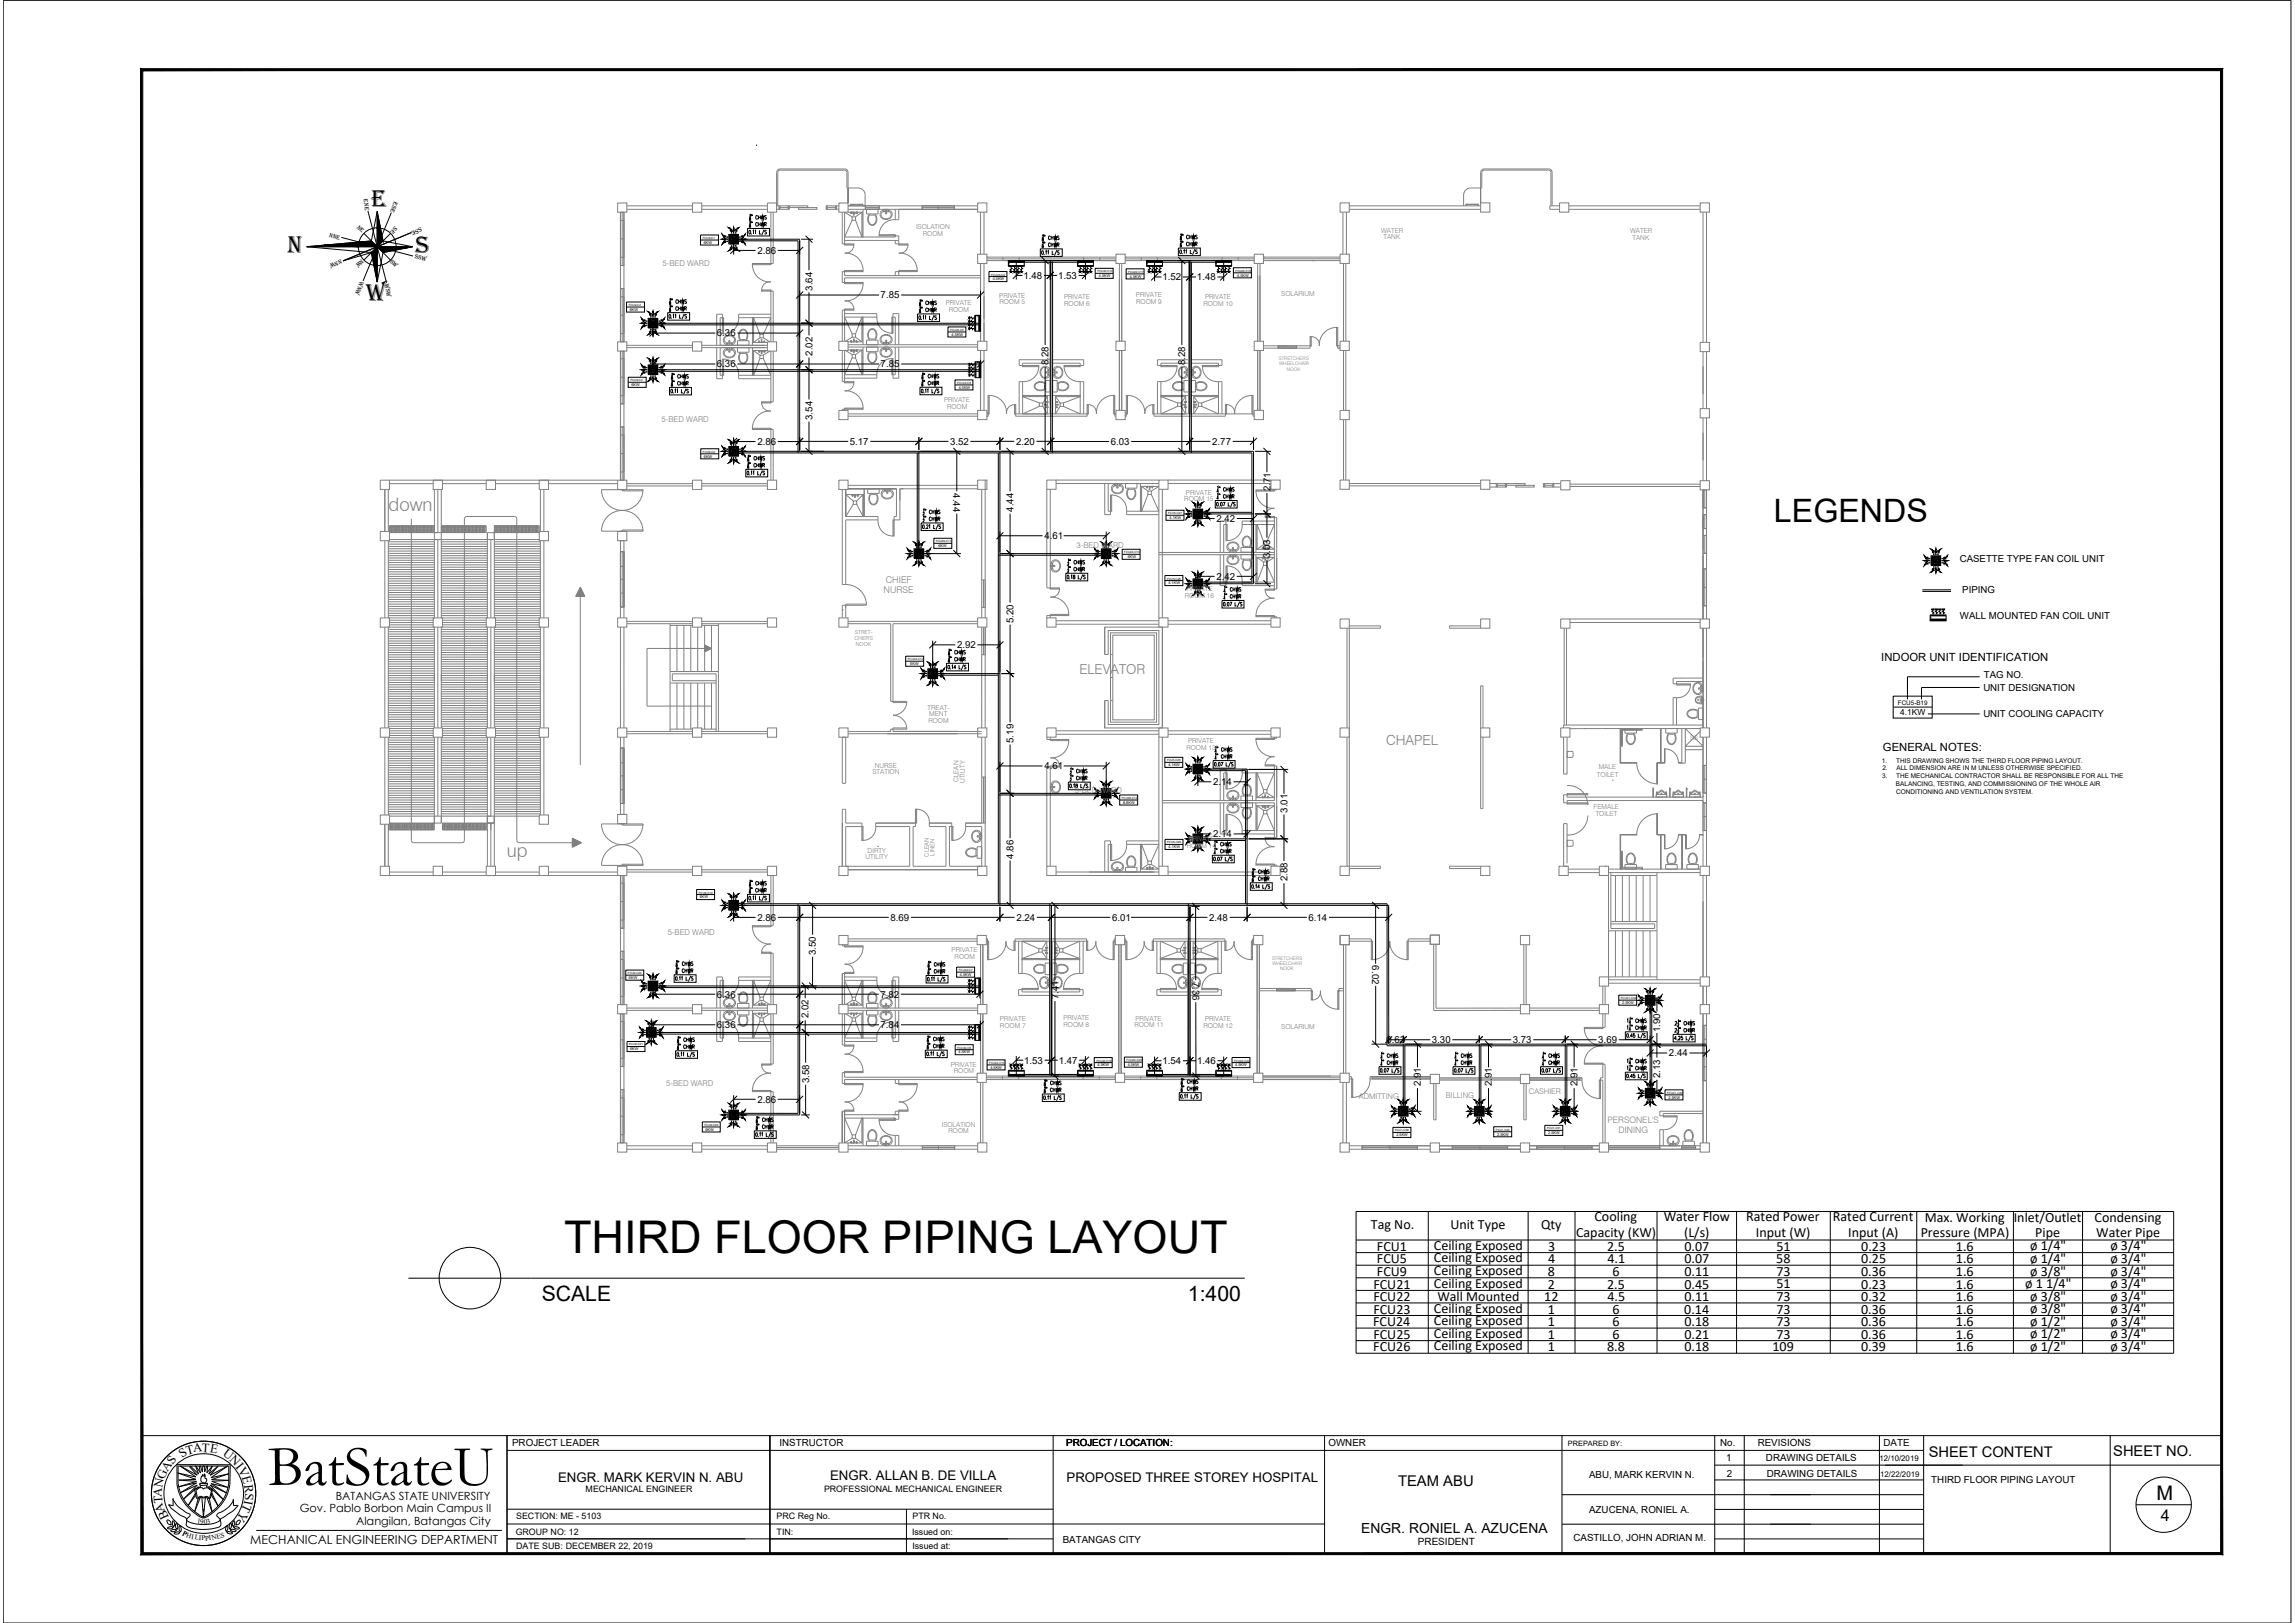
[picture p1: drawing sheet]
<svg xmlns="http://www.w3.org/2000/svg" width="420mm" height="297mm" viewBox="0 0 420 297" stroke-linecap="round" stroke-linejoin="round" font-family="sans-serif">
<defs><g id="words">
<text font-size="10.6" x="49" y="271.8">BatStateU</text>
<text font-size="8.3" x="103.3" y="229.3">THIRD FLOOR PIPING LAYOUT</text>
<text font-size="5.9" x="324.8" y="95.5">LEGENDS</text>
<g font-size="4.5">
<text x="67.9" y="37.8">E</text>
<text x="52.6" y="46.2">N</text>
<text x="76.1" y="46.3">S</text>
<text x="67" y="55.1">W</text>
</g>
<g font-size="3.9">
<text x="99.2" y="238.1">SCALE</text>
<text x="217.5" y="238.1">1:400</text>
</g>
<text font-size="3.7" x="394.8" y="274.6">M</text>
<g font-size="3.4" fill="#808080">
<text x="71.2" y="93.6">down</text>
<text x="92.8" y="156.8">up</text>
</g>
<text font-size="2.9" x="395.6" y="278.3">4</text>
<g font-size="2.7">
<text x="353.1" y="266.7">SHEET CONTENT</text>
<text x="386.9" y="266.4">SHEET NO.</text>
<text x="255.9" y="271.9">TEAM ABU</text>
</g>
<g font-size="2.6">
<text x="251" y="224.9">Tag No.</text>
<text x="265.5" y="224.9">Unit Type</text>
<text x="282.1" y="224.9">Qty</text>
<text x="288.5" y="226.4">Capacity (KW)</text>
<text x="291.9" y="223.5">Cooling</text>
<text x="304.6" y="223.5">Water Flow</text>
<text x="308.3" y="226.5">(L/s)</text>
<text x="319.7" y="223.5">Rated Power</text>
<text x="321.5" y="226.4">Input (W)</text>
<text x="335.6" y="223.5">Rated Current</text>
<text x="338.4" y="226.4">Input (A)</text>
<text x="351.6" y="226.4">Pressure (MPA)</text>
<text x="352.4" y="223.6">Max. Working</text>
<text x="368.7" y="223.7">Inlet/Outlet</text>
<text x="372.6" y="226.4">Pipe</text>
<text x="383.5" y="223.6">Condensing</text>
<text x="383.8" y="226.4">Water Pipe</text>
<text x="252.1" y="228.9">FCU1</text>
<text x="252.1" y="233.5">FCU9</text>
<text x="252.1" y="231.2">FCU5</text>
<text x="262.5" y="228.7">Ceiling Exposed</text>
<text x="262.5" y="231.1">Ceiling Exposed</text>
<text x="262.5" y="233.3">Ceiling Exposed</text>
<text x="283.4" y="233.5">8</text>
<text x="283.4" y="228.9">3</text>
<text x="283.4" y="231.2">4</text>
<text x="294.2" y="228.9">2.5</text>
<text x="294.3" y="231.2">4.1</text>
<text x="295.2" y="233.5">6</text>
<text x="308.4" y="228.9">0.07</text>
<text x="308.4" y="231.2">0.07</text>
<text x="308.4" y="233.5">0.11</text>
<text x="325.2" y="231.2">58</text>
<text x="325.2" y="228.9">51</text>
<text x="325.2" y="233.5">73</text>
<text x="340.7" y="233.5">0.36</text>
<text x="340.7" y="228.9">0.23</text>
<text x="340.7" y="231.2">0.25</text>
<text x="358.1" y="228.9">1.6</text>
<text x="358.1" y="231.2">1.6</text>
<text x="358.1" y="233.5">1.6</text>
<text x="371.7" y="228.9">ø 1/4&quot;</text>
<text x="371.7" y="231.1">ø 1/4&quot;</text>
<text x="371.7" y="233.5">ø 3/8&quot;</text>
<text x="386.4" y="228.9">ø 3/4&quot;</text>
<text x="386.4" y="231.1">ø 3/4&quot;</text>
<text x="386.4" y="233.5">ø 3/4&quot;</text>
<text x="251.4" y="235.8">FCU21</text>
<text x="251.4" y="238.1">FCU22</text>
<text x="262.5" y="235.7">Ceiling Exposed</text>
<text x="263.2" y="238.2">Wall Mounted</text>
<text x="282.7" y="238.1">12</text>
<text x="283.4" y="235.8">2</text>
<text x="294.2" y="235.8">2.5</text>
<text x="294.3" y="238.1">4.5</text>
<text x="308.4" y="235.8">0.45</text>
<text x="308.4" y="238.1">0.11</text>
<text x="325.2" y="235.8">51</text>
<text x="325.2" y="238.1">73</text>
<text x="340.7" y="235.8">0.23</text>
<text x="340.7" y="238.1">0.32</text>
<text x="358.1" y="235.8">1.6</text>
<text x="358.1" y="238.1">1.6</text>
<text x="370.7" y="235.8">ø 1 1/4&quot;</text>
<text x="371.7" y="238.1">ø 3/8&quot;</text>
<text x="386.4" y="235.8">ø 3/4&quot;</text>
<text x="386.4" y="238.1">ø 3/4&quot;</text>
<text x="251.4" y="242.7">FCU24</text>
<text x="251.4" y="240.4">FCU23</text>
<text x="251.4" y="245">FCU25</text>
<text x="262.5" y="240.2">Ceiling Exposed</text>
<text x="262.5" y="242.6">Ceiling Exposed</text>
<text x="262.5" y="244.9">Ceiling Exposed</text>
<text x="283.4" y="240.4">1</text>
<text x="283.4" y="242.7">1</text>
<text x="283.4" y="245">1</text>
<text x="295.2" y="240.4">6</text>
<text x="295.2" y="242.7">6</text>
<text x="295.2" y="245">6</text>
<text x="308.4" y="240.4">0.14</text>
<text x="308.4" y="242.7">0.18</text>
<text x="308.4" y="245">0.21</text>
<text x="325.2" y="240.4">73</text>
<text x="325.2" y="242.7">73</text>
<text x="325.2" y="245">73</text>
<text x="340.7" y="240.4">0.36</text>
<text x="340.7" y="242.7">0.36</text>
<text x="340.7" y="245">0.36</text>
<text x="358.1" y="240.4">1.6</text>
<text x="358.1" y="242.7">1.6</text>
<text x="358.1" y="245">1.6</text>
<text x="371.7" y="240.4">ø 3/8&quot;</text>
<text x="371.7" y="242.7">ø 1/2&quot;</text>
<text x="371.7" y="245">ø 1/2&quot;</text>
<text x="386.4" y="240.4">ø 3/4&quot;</text>
<text x="386.4" y="242.7">ø 3/4&quot;</text>
<text x="386.4" y="245">ø 3/4&quot;</text>
<text x="251.4" y="247.3">FCU26</text>
<text x="262.5" y="247.2">Ceiling Exposed</text>
<text x="283.4" y="247.3">1</text>
<text x="294.2" y="247.3">8.8</text>
<text x="308.4" y="247.3">0.18</text>
<text x="324.5" y="247.3">109</text>
<text x="340.7" y="247.3">0.39</text>
<text x="358.1" y="247.3">1.6</text>
<text x="371.7" y="247.3">ø 1/2&quot;</text>
<text x="386.4" y="247.3">ø 3/4&quot;</text>
</g>
<g font-size="2.5" fill="#808080">
<text x="197.6" y="123.3">ELEVATOR</text>
<text x="253.8" y="136.4">CHAPEL</text>
</g>
<text font-size="2.5" x="249.2" y="280.5">ENGR. RONIEL A. AZUCENA</text>
<g font-size="2.4">
<text x="102.2" y="271.2">ENGR. MARK KERVIN N. ABU</text>
<text x="152" y="270.9">ENGR. ALLAN B. DE VILLA</text>
<text x="195.3" y="271.3">PROPOSED THREE STOREY HOSPITAL</text>
</g>
<g font-size="2.3">
<text x="30.6" y="269.4" transform="rotate(-56 30.6 269.4)">AS</text>
<text x="33.3" y="266.8" transform="rotate(-33 33.3 266.8)">S</text>
<text x="34.3" y="266.2" transform="rotate(-15 34.3 266.2)">T</text>
<text x="35.4" y="265.8" transform="rotate(-6 35.4 265.8)">A</text>
<text x="36.9" y="265.7" transform="rotate(3 36.9 265.7)">T</text>
<text x="38.4" y="265.8" transform="rotate(11 38.4 265.8)">E</text>
<text x="40.7" y="266.4" transform="rotate(36 40.7 266.4)">U</text>
<text x="41.9" y="267.3" transform="rotate(46 41.9 267.3)">N</text>
<text x="43.1" y="268.5" transform="rotate(51 43.1 268.5)">I</text>
<text x="43.5" y="269" transform="rotate(62 43.5 269)">V</text>
<text x="29.6" y="274" transform="rotate(-85 29.6 274)">A</text>
<text x="29.7" y="272.3" transform="rotate(-78 29.7 272.3)">N</text>
<text x="29.8" y="275.1" transform="rotate(-94 29.8 275.1)">T</text>
<text x="30.1" y="270.9" transform="rotate(-66 30.1 270.9)">G</text>
<text x="44.3" y="270.3" transform="rotate(75 44.3 270.3)">E</text>
<text x="44.7" y="275.2" transform="rotate(114 44.7 275.2)">T</text>
<text x="44.7" y="271.7" transform="rotate(84 44.7 271.7)">R</text>
<text x="44.8" y="274.5" transform="rotate(100 44.8 274.5)">I</text>
<text x="44.9" y="273.2" transform="rotate(94 44.9 273.2)">S</text>
<text x="30.3" y="276.5" transform="rotate(-110 30.3 276.5)">A</text>
<text x="31" y="277.7" transform="rotate(-115 31 277.7)">B</text>
<text x="44.1" y="276.5" transform="rotate(122 44.1 276.5)">Y</text>
<text x="45.8" y="282.6">MECHANICAL ENGINEERING DEPARTMENT</text>
</g>
<g font-size="2.1">
<text x="344.4" y="120.9">INDOOR UNIT IDENTIFICATION</text>
<text x="344.7" y="137.5">GENERAL NOTES:</text>
<text x="61.5" y="274.5">BATANGAS STATE UNIVERSITY</text>
<text x="54.9" y="276.8">Gov. Pablo Borbon Main Campus II</text>
<text x="65.2" y="279.1">Alangilan, Batangas City</text>
</g>
<g font-size="1.8">
<text x="138.7" y="46.5">2.86</text>
<text x="148.7" y="53.2" transform="rotate(-90 148.7 53.2)">3.64</text>
<text x="187.4" y="51">1.48</text>
<text x="193.7" y="51">1.53</text>
<text x="212.8" y="51.3">1.52</text>
<text x="219.1" y="51.3">1.48</text>
<text x="161.2" y="54.6">7.85</text>
<text x="131.3" y="61.6">6.36</text>
<text x="148.7" y="65.1" transform="rotate(-90 148.7 65.1)">2.02</text>
<text x="131.3" y="67.2">6.36</text>
<text x="161.2" y="67.2">7.85</text>
<text x="192" y="66.9" transform="rotate(-90 192 66.9)">8.28</text>
<text x="217" y="66.9" transform="rotate(-90 217 66.9)">8.28</text>
<text x="148.7" y="76.9" transform="rotate(-90 148.7 76.9)">3.54</text>
<text x="138.7" y="81.4">2.86</text>
<text x="155.6" y="81.4">5.17</text>
<text x="173.9" y="81.4">3.52</text>
<text x="186" y="81.4">2.20</text>
<text x="203.4" y="81.4">6.03</text>
<text x="221.9" y="81.4">2.77</text>
<text x="232.6" y="89.9" transform="rotate(-90 232.6 89.9)">2.71</text>
<text x="174.5" y="90.3" transform="rotate(90 174.5 90.3)">4.44</text>
<text x="185.6" y="93.7" transform="rotate(-90 185.6 93.7)">4.44</text>
<text x="222.7" y="95.5">2.42</text>
<text x="191.2" y="98.7">4.61</text>
<text x="222.7" y="106.1">2.42</text>
<text x="232.6" y="102.2" transform="rotate(-90 232.6 102.2)">3.03</text>
<text x="358.8" y="102.9">CASETTE TYPE FAN COIL UNIT</text>
<text x="358.8" y="113.4">WALL MOUNTED FAN COIL UNIT</text>
<text x="359.3" y="108.5">PIPING</text>
<text x="175.2" y="118.6">2.92</text>
<text x="185.5" y="114" transform="rotate(-90 185.5 114)">5.20</text>
<text x="363.2" y="124.2">TAG NO.</text>
<text x="363.1" y="126.4">UNIT DESIGNATION</text>
<text x="363.1" y="131.2">UNIT COOLING CAPACITY</text>
<text x="185.5" y="136" transform="rotate(-90 185.5 136)">5.19</text>
<text x="191.2" y="140.8">4.61</text>
<text x="222.1" y="143.7">2.14</text>
<text x="235.7" y="148.8" transform="rotate(-90 235.7 148.8)">3.01</text>
<text x="222.1" y="153.3">2.14</text>
<text x="185.5" y="157.1" transform="rotate(-90 185.5 157.1)">4.86</text>
<text x="235.7" y="161.3" transform="rotate(-90 235.7 161.3)">2.88</text>
<text x="138.7" y="168.5">2.86</text>
<text x="163" y="168.5">8.69</text>
<text x="186.1" y="168.5">2.24</text>
<text x="203.6" y="168.5">6.01</text>
<text x="221.4" y="168.5">2.48</text>
<text x="239.6" y="168.5">6.14</text>
<text x="149.4" y="174.8" transform="rotate(-90 149.4 174.8)">3.50</text>
<text x="218.3" y="179.7" transform="rotate(90 218.3 179.7)">7.36</text>
<text x="251.2" y="176.7" transform="rotate(90 251.2 176.7)">6.02</text>
<text x="131.3" y="182.6">6.36</text>
<text x="161.2" y="182.6">7.82</text>
<text x="193.8" y="182.9" transform="rotate(-90 193.8 182.9)">7.41</text>
<text x="131.3" y="188.2">6.36</text>
<text x="148" y="186.4" transform="rotate(-90 148 186.4)">2.02</text>
<text x="161.2" y="188.2">7.84</text>
<text x="253.9" y="190.9">0.63</text>
<text x="262.1" y="190.9">3.30</text>
<text x="277" y="190.9">3.73</text>
<text x="292.6" y="190.9">3.69</text>
<text x="304" y="188.9" transform="rotate(-90 304 188.9)">1.90</text>
<text x="187.5" y="194.7">1.53</text>
<text x="193.8" y="194.7">1.47</text>
<text x="212.8" y="194.8">1.54</text>
<text x="219.2" y="194.8">1.46</text>
<text x="304" y="197.3" transform="rotate(-90 304 197.3)">2.13</text>
<text x="305.6" y="193.4">2.44</text>
<text x="138.7" y="201.8">2.86</text>
<text x="148.1" y="198.2" transform="rotate(-90 148.1 198.2)">3.58</text>
<text x="260.1" y="198.8" transform="rotate(-90 260.1 198.8)">2.91</text>
<text x="273.1" y="198.8" transform="rotate(-90 273.1 198.8)">2.91</text>
<text x="288.8" y="198.8" transform="rotate(-90 288.8 198.8)">2.91</text>
<text x="93.8" y="264.6">PROJECT LEADER</text>
<text x="142.7" y="264.7">INSTRUCTOR</text>
<text x="195.2" y="264.7">PROJECT / LOCATION:</text>
<text x="243.2" y="264.7">OWNER</text>
<text x="314.9" y="264.7">No.</text>
<text x="316" y="267.3">1</text>
<text x="321.8" y="264.7">REVISIONS</text>
<text x="323.3" y="267.4">DRAWING DETAILS</text>
<text x="344.8" y="264.7">DATE</text>
<text x="290.9" y="270.5">ABU, MARK KERVIN N.</text>
<text x="316.2" y="270.3">2</text>
<text x="323.4" y="270.3">DRAWING DETAILS</text>
<text x="353.6" y="271.4">THIRD FLOOR PIPING LAYOUT</text>
<text x="290.9" y="276.8">AZUCENA, RONIEL A.</text>
<text x="194.6" y="282.4">BATANGAS CITY</text>
<text x="259.6" y="282.8">PRESIDENT</text>
<text x="288.1" y="282.1">CASTILLO, JOHN ADRIAN M.</text>
</g>
<g font-size="1.7" fill="#808080">
<text x="162.2" y="106.6">CHIEF</text>
<text x="161.8" y="108.5">NURSE</text>
</g>
<g font-size="1.6" fill="#808080">
<text x="294.3" y="205.6">PERSONEL'S</text>
<text x="296.3" y="207.3">DINING</text>
</g>
<g font-size="1.6">
<text x="107.2" y="273">MECHANICAL ENGINEER</text>
<text x="150.9" y="273">PROFESSIONAL MECHANICAL ENGINEER</text>
<text x="94.4" y="280.8">GROUP NO: 12</text>
<text x="94.5" y="278">SECTION: ME - 5103</text>
<text x="142.2" y="278.1">PRC Reg No.</text>
<text x="142.2" y="280.9">TIN:</text>
<text x="167" y="280.8">Issued on:</text>
<text x="167" y="278">PTR No.</text>
<text x="94.5" y="283.6">DATE SUB: DECEMBER 22, 2019</text>
<text x="167" y="283.6">Issued at:</text>
</g>
<g font-size="1.5" fill="#808080">
<text x="121.3" y="48.6">5-BED WARD</text>
<text x="121.1" y="77.3">5-BED WARD</text>
<text x="197.1" y="100.3">3-BED WARD</text>
<text x="196.8" y="145.1">3-BED WARD</text>
<text x="122.2" y="171.1">5-BED WARD</text>
<text x="122" y="198.8">5-BED WARD</text>
</g>
<text font-size="1.5" x="347.9" y="130.9">4.1KW</text>
<g font-size="1.4" fill="#808080">
<text x="248.8" y="201.1">ADMITTING</text>
<text x="264.7" y="200.9">BILLING</text>
<text x="279.9" y="200.1">CASHIER</text>
</g>
<g font-size="1.4">
<text x="344.1" y="267.3">12/10/2019</text>
<text x="344.2" y="270.3">12/22/2019</text>
</g>
<g font-size="1.3">
<text x="287.1" y="264.6">PREPARED BY:</text>
<text x="33.3" y="280.9" transform="rotate(27 33.3 280.9)">P</text>
<text x="34" y="281.3" transform="rotate(17 34 281.3)">H</text>
<text x="35" y="281.6" transform="rotate(8 35 281.6)">I</text>
<text x="35.6" y="281.7" transform="rotate(10 35.6 281.7)">L</text>
<text x="36.1" y="278.7" transform="rotate(9 36.1 278.7)">1</text>
<text x="36.4" y="281.9" transform="rotate(3 36.4 281.9)">I</text>
<text x="36.7" y="278.8">90</text>
<text x="36.9" y="281.9">P</text>
<text x="37.6" y="281.9" transform="rotate(-8 37.6 281.9)">PI</text>
<text x="38" y="278.8" transform="rotate(-14 38 278.8)">3</text>
<text x="38.8" y="281.9" transform="rotate(-13 38.8 281.9)">N</text>
<text x="39.8" y="281.6" transform="rotate(-14 39.8 281.6)">E</text>
<text x="40.5" y="281.4" transform="rotate(-15 40.5 281.4)">S</text>
</g>
<g font-size="1.2" fill="#808080">
<text x="167.7" y="41.9">ISOLATION</text>
<text x="168.9" y="43.1">ROOM</text>
<text x="252.8" y="42.6">WATER</text>
<text x="253.3" y="43.8">TANK</text>
<text x="298.4" y="42.7">WATER</text>
<text x="298.9" y="43.9">TANK</text>
<text x="173.2" y="55.9">PRIVATE</text>
<text x="173.7" y="57.1">ROOM</text>
<text x="182.9" y="54.5">PRIVATE</text>
<text x="183" y="55.7">ROOM 5</text>
<text x="194.8" y="54.7">PRIVATE</text>
<text x="194.8" y="56">ROOM 6</text>
<text x="208" y="54.4">PRIVATE</text>
<text x="208" y="55.7">ROOM 9</text>
<text x="220.3" y="55.9">ROOM 10</text>
<text x="220.6" y="54.7">PRIVATE</text>
<text x="234.6" y="54.2">SOLARIUM</text>
<text x="172.8" y="73.5">PRIVATE</text>
<text x="173.4" y="74.8">ROOM</text>
<text x="216.8" y="91.8">ROOM 15</text>
<text x="217.1" y="90.5">PRIVATE</text>
<text x="216.9" y="109.4">ROOM 16</text>
<text x="217.2" y="108.2">PRIVATE</text>
<text x="169.8" y="129.9">TREAT-</text>
<text x="170.1" y="131.1">MENT</text>
<text x="170" y="132.3">ROOM</text>
<text x="217.2" y="137.2">ROOM 13</text>
<text x="217.5" y="136">PRIVATE</text>
<text x="309.4" y="135.4">SS</text>
<text x="159.7" y="141.7">STATION</text>
<text x="160.1" y="140.5">NURSE</text>
<text x="175.5" y="143.1" transform="rotate(-90 175.5 143.1)">CLEAN</text>
<text x="176.7" y="143.3" transform="rotate(-90 176.7 143.3)">UTILITY</text>
<text x="292.3" y="142.2">TOILET</text>
<text x="292.7" y="140.8">MALE</text>
<text x="291.8" y="148">FEMALE</text>
<text x="292.1" y="149.3">TOILET</text>
<text x="217.3" y="155.1">ROOM 14</text>
<text x="217.6" y="153.9">PRIVATE</text>
<text x="158.5" y="157.3">UTILITY</text>
<text x="158.8" y="156.1">DIRTY</text>
<text x="174.2" y="174.2">PRIVATE</text>
<text x="174.8" y="175.4">ROOM</text>
<text x="183" y="186.9">PRIVATE</text>
<text x="183.1" y="188.1">ROOM 7</text>
<text x="194.7" y="186.7">PRIVATE</text>
<text x="194.7" y="187.9">ROOM 8</text>
<text x="207.7" y="188">ROOM 11</text>
<text x="207.9" y="186.8">PRIVATE</text>
<text x="220.3" y="188.1">ROOM 12</text>
<text x="220.6" y="186.8">PRIVATE</text>
<text x="234.6" y="188.4">SOLARIUM</text>
<text x="174.1" y="195.2">PRIVATE</text>
<text x="174.6" y="196.5">ROOM</text>
<text x="172.4" y="206.2">ISOLATION</text>
<text x="173.7" y="207.4">ROOM</text>
</g>
<g font-size="1.2">
<text x="347.5" y="129">FCU5-B19</text>
<text x="344.5" y="139.6">1.</text>
<text x="344.6" y="142.4">3.</text>
<text x="344.6" y="141">2.</text>
<text x="347.1" y="143.8">BALANCING, TESTING, AND COMMISSIONING OF THE WHOLE AIR</text>
<text x="347.2" y="139.6">THIS DRAWING SHOWS THE THIRD FLOOR PIPING LAYOUT.</text>
<text x="347.2" y="142.4">THE MECHANICAL CONTRACTOR SHALL BE RESPONSIBLE FOR ALL THE</text>
<text x="347.2" y="141">ALL DIMENSION ARE IN M UNLESS OTHERWISE SPECIFIED.</text>
<text x="347.1" y="145.3">CONDITIONING AND VENTILATION SYSTEM.</text>
</g>
<g font-size="1.1">
<text x="65.3" y="41.7" transform="rotate(45 65.3 41.7)">nE</text>
<text x="66.5" y="36.5" transform="rotate(82 66.5 36.5)">ene</text>
<text x="72.2" y="36.9" transform="rotate(112 72.2 36.9)">ese</text>
<text x="72.3" y="41.5" transform="rotate(135 72.3 41.5)">se</text>
<text x="77.1" y="41.6" transform="rotate(158 77.1 41.6)">sse</text>
<text x="60.2" y="43.4" transform="rotate(14 60.2 43.4)">nne</text>
<text x="62.4" y="47.5" transform="rotate(157 62.4 47.5)">nnw</text>
<text x="66.1" y="47.3" transform="rotate(135 66.1 47.3)">nw</text>
<text x="71.3" y="47.9" transform="rotate(45 71.3 47.9)">sw</text>
<text x="75.9" y="47.3" transform="rotate(15 75.9 47.3)">ssw</text>
<text x="65.9" y="51.5" transform="rotate(112 65.9 51.5)">wnw</text>
<text x="70.5" y="52" transform="rotate(81 70.5 52)">wsw</text>
</g>
<g font-size="1.1" fill="#808080">
<text x="170.1" y="156.8" transform="rotate(-90 170.1 156.8)">CLEAN</text>
<text x="171.1" y="156.6" transform="rotate(-90 171.1 156.6)">LINEN</text>
</g>
<g font-size="1" fill="#808080">
<text x="156.4" y="117.2">CHER'S</text>
<text x="156.5" y="116.1">STRET-</text>
<text x="156.7" y="118.2">NOOK</text>
</g>
<g font-size=".9" fill="#808080">
<text x="234.1" y="65.9">STRETCHER'S</text>
<text x="234.2" y="66.9">WHEELCHAIR</text>
<text x="235.6" y="67.8">NOOK</text>
<text x="232.9" y="175.6">STRETCHER'S</text>
<text x="232.9" y="176.6">WHEELCHAIR</text>
<text x="234.4" y="177.6">NOOK</text>
</g>
<g font-size=".7">
<text x="128.8" y="44.6">6KW</text>
<text x="181.7" y="51.3">4.5KW</text>
<text x="201.2" y="50.7">4.5KW</text>
<text x="206.9" y="50.8">4.5KW</text>
<text x="226.5" y="50.6">4.5KW</text>
<text x="115.3" y="56.9">6KW</text>
<text x="174.2" y="61.4">4.5KW</text>
<text x="115.6" y="70.7">6KW</text>
<text x="175.5" y="71.1">4.5KW</text>
<text x="128.9" y="83.7">6KW</text>
<text x="214.1" y="95">4.1KW</text>
<text x="171.8" y="100.1">6KW</text>
<text x="206.4" y="102.1">6KW</text>
<text x="213.9" y="106.9">4.1KW</text>
<text x="166.7" y="121.7">6KW</text>
<text x="213.9" y="140.2">4.1KW</text>
<text x="205.6" y="147.1">8.8KW</text>
<text x="213.9" y="155.2">4.1KW</text>
<text x="128.1" y="164.4">6KW</text>
<text x="115.1" y="179.2">6KW</text>
<text x="175.7" y="178.6">4.5KW</text>
<text x="297" y="183.7">2.5KW</text>
<text x="115.4" y="192.2">6KW</text>
<text x="175.5" y="192.8">4.5KW</text>
<text x="181.3" y="195.6">4.5KW</text>
<text x="200.9" y="195.2">4.5KW</text>
<text x="206.4" y="195.1">4.5KW</text>
<text x="226.1" y="195.2">4.5KW</text>
<text x="305.5" y="201.1">2.5KW</text>
<text x="129.2" y="206.9">6KW</text>
<text x="255.6" y="207.9">2.5KW</text>
<text x="274.1" y="207.8">2.5KW</text>
<text x="283.5" y="207.6">2.5KW</text>
</g>
<g font-size=".5">
<text x="128.7" y="43.7">FCU9-C1</text>
<text x="181.5" y="50.4">FCU22-C9</text>
<text x="200.9" y="49.8">FCU22-C10</text>
<text x="206.6" y="49.9">FCU22-C17</text>
<text x="226.2" y="49.7">FCU22-C18</text>
<text x="115.1" y="56">FCU9-C2</text>
<text x="173.9" y="60.6">FCU22-C5</text>
<text x="115.4" y="69.8">FCU9-C3</text>
<text x="175.2" y="70.3">FCU22-C6</text>
<text x="128.7" y="82.9">FCU9-C4</text>
<text x="213.9" y="94.1">FCU5-C27</text>
<text x="171.4" y="99.3">FCU25-C11</text>
<text x="205.8" y="101.3">FCU24-C13</text>
<text x="213.7" y="106.1">FCU5-C28</text>
<text x="166.2" y="120.8">FCU23-C12</text>
<text x="213.7" y="139.3">FCU5-C25</text>
<text x="205.4" y="146.2">FCU26-C14</text>
<text x="213.7" y="154.4">FCU5-C26</text>
<text x="127.9" y="163.5">FCU9-C19</text>
<text x="115" y="178.3">FCU9-C20</text>
<text x="175.5" y="177.7">FCU22-C7</text>
<text x="296.7" y="182.9">FCU21-C32</text>
<text x="115.2" y="191.3">FCU9-C21</text>
<text x="175.3" y="191.9">FCU22-C8</text>
<text x="181.1" y="194.7">FCU22-C15</text>
<text x="200.7" y="194.3">FCU22-C16</text>
<text x="206.2" y="194.2">FCU22-C23</text>
<text x="226" y="194.3">FCU22-C24</text>
<text x="305.2" y="200.2">FCU21-C33</text>
<text x="129" y="206.1">FCU9-C20</text>
<text x="255.4" y="207.1">FCU1-C29</text>
<text x="273.9" y="207">FCU1-C30</text>
<text x="283.2" y="206.7">FCU1-C31</text>
</g>
</g></defs>
<!-- layer: .1 -->
<path d="M.6 .1h418.8" fill="none" stroke="#000" stroke-width=".18"/>
<!-- layer: 0 -->
<g fill="none" stroke="#808080" stroke-width=".18">
<path d="M113.1 37.2h1.7v1.6h-1.7zM113.6 38.8h.6v9.8h-.6zM113.6 38.8v23.8M113.9 38.8v9.8M114.2 38.8v23.8M114.8 38.3h12M114.8 37.7h12M126.8 37.2h1.7v1.6h-1.7zM128.5 38.3h12M128.5 37.7h12M140.5 37.2h1.7v1.6h-1.7zM141.1 38.8v9.6"/>
<path d="M141.6 38.8v9.4h-.5M142.2 38.3h.4M142.2 31.6v6.1h.4M142.2 31.6a.63 .63 0 0 1 .6-.7h11.8a.61 .61 0 0 1 .7 .7v5.6v-2.8M142.6 37.7h.2v.6h-.2zM142.8 38.3h1.5M142.8 37.7h1.5M142.8 38h1.5M144.3 37.7h.2v.6h-.2zM144.5 37.7h3.4v.3h-3.4zM146.2 38h3.4v.3h-3.4zM151.2 37.7h.3v.6h-.3z"/>
<path d="M151.5 38.3h1.4M151.5 37.7h1.4M151.5 38h1.4M152.9 37.7h.3v.6h-.3zM153.2 38.3h.4M153.2 37.7h.4M153.6 37.2h1.7v1.6h-1.7zM154.2 38.8v5.8h.4M155.1 34.4h2a1.26 1.26 0 0 1 1.3 1.3M155.1 34.4l-.1-2.8-.2-.4-12-.1-.2 .1-.2 .4v6.1M155.3 38.3h23.7M155.3 38.8h2.7"/>
<path d="M155.3 37.7h23.7M155.7 37.7v-.4l.1 .4M155.8 38.8h.1M155.8 38.8v.2M155.8 37.5h2.1M155.8 37.4h2.1M155.8 39.1h.1M155.8 39v.1M155.8 39h.1M155.8 38.9h.1M155.8 38.9v.1M155.9 39h.1"/>
<path d="M155.9 39v.1M155.9 38.9v.2M155.9 39.1h.1M155.9 38.9v.1M155.9 38.8h.1M156 39.7h.6v.6h-.6zM156 39.7l-1.4-.9v6M156.2 38.8v.3M156.2 39.4h.1M156.2 39.1h.1M156.3 39h.1M156.3 38.9h.1"/>
<path d="M156.3 39h-.1M156.3 39.1h.1M156.3 39.2h.1M156.3 39.2l-.1 .2M156.3 38.9v.1M156.3 39v.1M156.3 38.9v.3M156.4 38.9v.3M156.4 39.1h.1M156.4 39.2v.2h-.2M156.4 39v.1M156.4 39h.1"/>
<path d="M156.4 38.9v.1M156.4 39l-.1 .1M156.4 38.8l-.2 .1M156.7 38.8h.1M156.7 38.8v.1M156.7 39.1h.1M156.7 39.1h.2M156.7 38.9v.2M156.7 39h.1M156.7 38.9h.2M156.7 38.9h.1M156.7 39v.1"/>
<path d="M156.8 39v.1M156.8 39h.1M156.8 39.1h.1M156.8 38.9l.1 .2M156.8 39l.1 .1M156.9 39h.1M156.9 38.8h.1M157.9 37.7v-.4l.1 .4M158 38.3v5.1h-.2v-4.6l-1.2 .9M158.4 35.7v2M158.4 37.7h2.6v.6h-2.6zM158.4 38h2.6"/>
<path d="M158.4 37.7v.6M158.6 38.3v.9h2.1v-.9M159.2 39.2a1.27 1.27 0 0 0 .5 2.1 1.27 1.27 0 0 0 .5-2.1M160.1 39.4h-.8a.97 .97 0 0 0-.3 1 .97 .97 0 0 0 .9 .7l.3-.3 .2-.4v-.5l-.1-.4M160.1 39.4l.2 .1M161 37.7v.6M161.3 38.7a1.14 1.14 0 0 1 1.2-.4 1.14 1.14 0 0 1 .8 1.1 1.13 1.13 0 0 1-1.2 .8 1.13 1.13 0 0 1-1-1.1zM161.4 39.1a.84 .84 0 0 0 .3 .8 .84 .84 0 0 0 .9 .1M162.1 38.7h-.4l-.3 .4M162.2 39v.1M162.2 39.1l-.1-.5 .1-.1 .1 .1v.5M162.2 39.1h.1"/>
<path d="M162.3 39v.1M162.3 38.7h.5l.3 .4M163.1 39.1v.5M163.1 39.6l-.5 .4M163.9 38.3v1.9M164.5 38.3v1.9h-.6M168.8 37.7h5.9v.6h-5.9zM168.8 38h5.9M168.8 37.7v.6M171.8 37.7v.6M174.7 37.7v.6M179 37.1h1.7v1.7h-1.7z"/>
<path d="M179.5 38.8v7.7M180.1 38.8v7.7M245.3 37.1h1.7v1.7h-1.7zM245.9 38.8v7.7M246.5 38.8v7.7M247 38.3h24.1M247 37.7h24.1M267.9 35.7v2M268.4 37.7v-.4l.1 .4M268.5 37.5h2.1M268.5 37.4h2.1M270.6 37.7v-.4v.4"/>
<path d="M271.1 37.1h1.7v1.7h-1.7zM271.2 34.4h-2a1.26 1.26 0 0 0-1.2 1.3M271.7 30.9h11.8a.63 .63 0 0 1 .7 .7v6.1M271.7 31.1l12 .1 .2 .4v6.1M271.7 30.9a.63 .63 0 0 0-.6 .7v5.5v-2.7M271.7 31.1l-.3 .2-.1 .3-.1 2.8M285.5 37.1h1.7v1.7h-1.7zM285.5 37.7h-1.8v.6h1.8M287.2 38.3h24.1M287.2 37.7h24.1M311.3 37.1h1.6v1.7h-1.6zM311.8 38.8v23.9"/>
<path d="M312.4 38.8v23.9M113.6 52.8h.6v9.8h-.6zM113.6 48.6h.6M113.6 52.8h.6M113.6 40.3h.6M113.6 47.1h.6M113.6 43.7h.6M113.6 54.3h.6M113.6 57.7h.6M113.9 52.8v9.8M132.3 58.1h.2v3h-.2zM132.3 58.1h-.5v5.1"/>
<path d="M132.3 58.1v-.6h-1.1v5.7M135.2 58.1a2.75 2.75 0 0 1-2.7 3M135.2 58.1h5.9l-1.3 3.1M137.8 48.4a3.2 3.2 0 0 0 3.3 3.2M137.8 48.2h3.3v.2h-3.3zM138 58.1l1.1 3.1M139.4 53.1h1.7v.2h-1.7zM141.1 53.3h.5v9.3M141.1 53.1v9.5M141.1 57.5h-5.9v.6M141.1 51.6a1.49 1.49 0 0 0-1.7 1.5M154.6 51.7h3.4v.2h-3.4z"/>
<path d="M154.6 56.6h1.7v.2h-1.7zM154.6 49.5h3.4v.2h-3.4zM154.6 44.6h1.7v.2h-1.7zM154.6 49.5v.9h24.9M154.6 56.6v5.9M154.6 49.7h-.4v2h.4M154.6 56.8h-.4v5.7M154.6 57.4h5.9v.6h-5.9l1.4 3.1M154.6 44h9.9M156 40.3l-1.4 3.1h9.3v-.2M156.3 44.8a1.5 1.5 0 0 1-1.7 1.5 3.2 3.2 0 0 1 3.4 3.2M156.6 40.3l1.2 3.1"/>
<path d="M157.8 58l-1.2 3.1M158 51.9a3.2 3.2 0 0 1-3.4 3.2 1.48 1.48 0 0 1 1.7 1.4M160.5 58a2.75 2.75 0 0 0 2.8 3M161 43h2.9v.2h-2.9zM163.3 58h.2v3h-.2zM163.5 58v-.6h1v5.7M163.5 58h.4v5.1M163.9 44v.6h.6M163.9 50.4v-.7h.6v.7M163.9 43.2h.6v1.4M163.9 40.2a2.75 2.75 0 0 0-2.9 2.7M164.5 49.5h3.4v.2h-3.4z"/>
<path d="M164.5 44.6h1.7v.2h-1.7zM166.2 44.8a1.5 1.5 0 0 1-1.7 1.5 3.2 3.2 0 0 1 3.4 3.2M179 46.5h1.7v1.7h-1.7zM179.5 48.2v14.2M179.5 50.9h-24.9v1M180.1 48.2v14.2M180.7 47.1h.1M180.7 47.7h23.6M180.7 47.1h23.6M180.7 47.4h23.6M183.6 47.1v.6M186.4 47.7h.1"/>
<path d="M186.6 47.1v.6M192.3 47.7v28.1M192.7 47.7v28.1M198.4 47.1v.6M198.6 47.7h.1M201.3 47.1v.6M204.3 46.5h1.7v1.7h-1.7zM204.9 48.2v14.2M205.4 48.2v14.2M206 47.1h.1M206 47.7h23.6M206 47.1h23.6"/>
<path d="M206 47.4h23.6M208.9 47.1v.6M211.7 47.7h.1M211.9 47.1v.6M217.6 47.7v28.1M218 47.7v28.1M223.7 47.1v.6M223.9 47.7h.1M226.7 47.1v.6M229.6 46.5h1.7v1.7h-1.7zM230.3 48.2v14.2M230.7 48.2v14.2"/>
<path d="M231.3 47.1h.1M231.3 47.7h14M231.3 47.1h14M231.3 47.4h14M244.7 59.9h.2v3.4h-.2zM244.7 59.9a3.2 3.2 0 0 0-3.2 3.4 1.49 1.49 0 0 0-1.4-1.7M245.3 46.5h1.7v1.7h-1.7zM246 48.2v14.2M246.4 48.2v14.2M113.1 62.6h1.7v1.7h-1.7zM113.6 64.3h.6v9.6h-.6zM113.6 78.1h.6v9.8h-.6z"/>
<path d="M113.6 64.3v23.6M113.6 61.1h.6M113.6 73.9h.6M113.6 78.1h.6M113.6 65.7h.6M113.6 72.4h.6M113.6 69h.6M113.6 79.6h.6M113.9 64.3v9.6M113.9 78.1v9.8M114.2 64.3v23.6M114.8 63.2h12"/>
<path d="M114.8 63.6h12M126.8 62.6h1.7v1.7h-1.7zM128.5 63.2h12M128.5 63.6h12M131.2 63.6v5.7h1.1v-.6M131.8 63.6v5.1h.5M132.3 65.7h.2v3h-.2zM132.5 65.7a2.75 2.75 0 0 1 2.7 3M132.6 61.7a1.1 1.1 0 0 1 1.3-.3 1.1 1.1 0 0 1 .7 1.2 1.1 1.1 0 0 1-1.4 .6 1.1 1.1 0 0 1-.7-1.3zM132.7 61.9a.93 .93 0 0 1 1.1-.5 .93 .93 0 0 1 .6 1l-.3 .4h-.5M132.7 62.4l.3 .4h.4M132.7 61.9v.5"/>
<path d="M132.7 64.4v.5M133 64.1h.4M133 64l-.3 .4M133.1 63.7h.9M133.1 63.7a.97 .97 0 0 0-.5 1.3 .97 .97 0 0 0 1.4 .4 .88 .88 0 0 0 .7-.8 .88 .88 0 0 0-.7-.9M133.5 64.3v.1M133.5 62.4l-.1 .5 .1 .1 .2-.1-.1-.5M133.5 64.5l-.1-.6 .1-.1 .2 .1-.1 .6M133.5 62.4h.1M133.5 64.5h.1M133.5 62.4v.1M133.6 62.4v.1"/>
<path d="M133.6 64.3v.1M133.6 64.1h.5M134.1 64l.3 .4M134.4 64.4a.93 .93 0 0 1-.6 1 .93 .93 0 0 1-1.1-.5M135 63.2v-.8h2.1v.8M135 63.6v.9h2.1v-.9M135.2 68.7v.6h5.9M135.5 62a1 1 0 0 1-.1-1 1 1 0 0 1 .8-.6 1.11 1.11 0 0 1 .2 1.7h-.7M135.5 62l.2 .1M135.6 62.4a1.27 1.27 0 0 1 .5-2.2 1.27 1.27 0 0 1 .4 2.2M135.6 64.5a1.27 1.27 0 0 0 .5 2.1 1.27 1.27 0 0 0 .4-2.1M135.7 64.7h.7a.98 .98 0 0 1 .4 1 .98 .98 0 0 1-.9 .7l-.5-.5v-.6l.1-.5"/>
<path d="M135.7 64.7l-.2 .1M137.8 78.4h3.3v.2h-3.3zM137.8 63.6v5.1h.2v-4.5l1.1 .8M137.8 62.7h2.7M137.8 64.2h2.7M138.9 64.2v.2M138.9 64.2h.1M138.9 62.7h.1M138.9 64.4h.1M138.9 64.3v.1M138.9 62.6h.1M138.9 64.3h.1"/>
<path d="M138.9 62.5h.1M138.9 62.5v.2M138.9 64.3l.1 .1M139 62.4h.1M139 62.4l-.1 .1M139 62.5h.1M139 64.3h.1M139 64.4h.1M139 62.5h-.1M139 64.3v.1M139 64.2h.1M139 62.4v.3"/>
<path d="M139 62.7h.1M139 62.4h-.1v.2M139 64.2v.1M139 62.4v.1M139 62.5v.1M139.1 61.8l-1.1 .9v-4.6h-.2v5.1M139.1 61.2h.7v.6h-.7zM139.1 65h.7v.6h-.7zM139.1 65.6l-1.1 3.1M139.3 64.2l.1 .2M139.4 64.2h.1M139.4 64.4h.1"/>
<path d="M139.4 62.4h.1M139.4 62.4v.1M139.4 64.3h.1M139.4 62.5v.1M139.4 64.5v.2h.1v-.2M139.4 62.3v-.2h.1v.2M139.4 62.3h.1M139.4 64.5h.1M139.4 62.4l-.1 .3M139.4 62.5h.1M139.4 64.3v.1M139.4 64.2v.3"/>
<path d="M139.4 62.3v.3M139.4 73.5h1.7v.3h-1.7zM139.4 73.7a1.49 1.49 0 0 0 1.7 1.5M139.5 62.3v.3M139.5 64.2v.3M139.5 64.3h.1M139.5 64.2h.1M139.5 62.6h.1M139.5 62.4h.1M139.5 62.5h.1M139.5 64.4h.1M139.5 62.4l.1 .3"/>
<path d="M139.5 64.3v.1M139.5 62.6h-.1M139.5 62.4v.1M139.5 62.5v.1M139.6 64.2l-.1 .2M139.8 61.8l1.1 .8M139.8 65.6l1.3 3.1h-5.9M139.8 64.2h.1M139.8 62.7h.1M139.8 64.4h.2M139.8 62.4h.2M139.8 62.5l.1 .1"/>
<path d="M139.9 62.4h.1M139.9 64.3h.1M139.9 62.5h.1M139.9 64.2h.1M139.9 64.4h.1M139.9 62.4v.2M139.9 64.3h-.1M139.9 62.6h.1M139.9 64.2l-.1 .2M140 64.3l-.1 .1M140 62.5h.1M140 64.2h.1"/>
<path d="M140 64.4h.1M140 62.4v.3M140 64.3h.1M140 64.3v.1M140 62.7h.1M140 64.2l-.1 .1M140 62.4v.1M140 62.5l-.1 .1M140 62.4h-.1M140.5 62.6h1.7v1.7h-1.7zM140.9 64.3l-1.1 .7M141.1 75.2a3.2 3.2 0 0 0-3.3 3.2"/>
<path d="M141.1 78.6h.5v9.3M141.1 64.3v9.5M141.1 78.4v9.5M141.6 64.3v9.2h-.5M153.6 62.5h1.7v1.6h-1.7zM153.6 75.1h1.7v1.7h-1.7zM154.2 64.1v5.7h.4M154.6 74.7h3.4v.2h-3.4zM154.6 69.8h1.7v.3h-1.7zM154.6 64.1v6M154.6 74.7v.4M154.6 74.9h-.4v.2"/>
<path d="M154.8 64.2l1.2 .7M155.3 63.5h23.7M155.3 63.1h23.7M155.3 64h2.7M155.3 62.6h2.7M155.3 76.2h23.7M155.3 75.8h23.7M155.8 62.6h.1M155.8 64h.1M155.8 62.3h.1M155.8 64.3h.1M155.8 62.3v.1"/>
<path d="M155.8 64.2v.1M155.8 62.4h.1M155.8 64v.1M155.8 64.1h.1M155.8 64.2h.1M155.8 62.3v.2M155.8 62.5h.1M155.8 62.5v.1M155.8 64.1v.1M155.9 64.3h.1M155.9 64.2h.1M155.9 62.4h.1"/>
<path d="M155.9 62.4h-.1M155.9 64.1v.2M155.9 64.1h.1M155.9 62.3v.2M155.9 62.5v.1M155.9 62.6h.1M155.9 64h.1M155.9 64v.1M155.9 62.3h.1M156 64.9h.6v.6h-.6zM156 61.1h.6v.6h-.6zM156 65.5l-1.4 3.1h5.9v.6h-5.9"/>
<path d="M156 61.7l-1.2 .8M156.2 64v.1M156.2 64.6h.1M156.2 62h.1M156.2 62.3h.1M156.2 64.1h.2M156.2 64.3h.1M156.2 64.1v.2M156.2 62.5l.2 .1M156.2 62.4h.1M156.3 64.1h.1M156.3 64.2h.1"/>
<path d="M156.3 62.4h.1M156.3 62.5h.1M156.3 64.2h-.1M156.3 62.3v.1M156.3 64.3h.1M156.3 64.4l-.1 .2h.2M156.3 62.2h.1M156.3 64.4h.1M156.3 62.3l-.1 .3M156.3 64.2v.1M156.3 62.2v.3M156.3 64.1v.3"/>
<path d="M156.3 70.1a1.48 1.48 0 0 1-1.7 1.4 3.2 3.2 0 0 1 3.4 3.2M156.3 62.3h.1M156.4 64.1v.3M156.4 62.4h.1M156.4 64.1h.1M156.4 64.3h.1M156.4 62.2l-.1 .3M156.4 64.4v.2M156.4 64.2v.1M156.4 64.2h.1M156.4 62.3v.1M156.4 64.1h-.2"/>
<path d="M156.4 62h-.2l.1 .2M156.4 62v.2M156.4 62h.1M156.4 64.6h.1M156.4 64v.1M156.6 61.7l1.2 .9v-4.6h.2v5.1M156.6 65.5l1.2 3.1M156.7 62.6h.1M156.7 64h.1M156.7 62.3h.2M156.7 64.3h.2M156.7 62.3v.2"/>
<path d="M156.7 62.4h.1M156.7 64.3h.1M156.7 64v.1M156.7 62.5h.1M156.7 62.5h.2M156.7 64.2h.1M156.7 62.3h.1M156.7 64.1h.2M156.7 62.3v.1M156.7 62.5v.1M156.7 64.2v.1M156.7 64.1h.1"/>
<path d="M156.8 62.4h.1M156.8 64.2v.1M156.8 64.2h.1M156.8 64.3h.1M156.8 62.3v.1M156.8 62.3h.1M156.8 62.3v.2M156.8 64.1l.1 .2M156.8 64.2l.1 .1M156.9 62.4h.1M156.9 64.1h-.2v.2M156.9 62.5v.1"/>
<path d="M156.9 62.5h-.1M156.9 64.2h.1M156.9 62.3l-.1 .1M156.9 62.6h.1M156.9 64h.1M156.9 64.3h-.1M156.9 64v.1M158 63.5v5.1h-.2v-4.6l-1.2 .9M158.6 63.1v-.9h2.1v.9M158.6 63.5v.9h2.1v-.9M159.2 64.4a1.27 1.27 0 0 0 .5 2.1 1.27 1.27 0 0 0 .5-2.1M159.2 62.2a1.27 1.27 0 0 1 .5-2.1 1.27 1.27 0 0 1 .5 2.1"/>
<path d="M159.3 62h.8M160.1 64.6h-.8a.97 .97 0 0 0-.3 1 .97 .97 0 0 0 .9 .7l.3-.3 .2-.3v-.6l-.1-.4M160.1 64.6l.2 .1M160.3 61.9a1 1 0 0 0 .1-1 1 1 0 0 0-.9-.6 1.09 1.09 0 0 0-.2 1.7M160.3 61.9l-.2 .1M161.3 63.9a1.11 1.11 0 0 1 1.3-.3 1.11 1.11 0 0 1 .7 1.2 1.14 1.14 0 0 1-1.3 .6 1.14 1.14 0 0 1-.9-1.1zM161.4 62.8a1.01 1.01 0 0 1 .1-1.4 1.01 1.01 0 0 1 1.3 0 .84 .84 0 0 1 .2 1.4M161.4 62.8a1.28 1.28 0 0 0 1.6 0M162.1 62.8l.1 .1 .1-.1M162.1 64l-.4-.1a.71 .71 0 0 0-.3 .9 .71 .71 0 0 0 .8 .5l.4-.1M162.2 64.2v.1M162.2 64.4l-.1-.6 .1-.1 .1 .1v.6"/>
<path d="M162.2 62.3l-.1 .5M162.2 64.3h.1M162.2 62.3h.1M162.2 62.3v.1M162.3 62.3v.5M162.3 62.3v.1M162.3 64.2v.1M162.3 64l.5-.1 .3 .4M162.6 61.4l.5 .4M162.6 61.4a.81 .81 0 0 0-1 .1 .81 .81 0 0 0-.2 1l.3 .2h.4M163.1 64.3v.5M163.1 61.8v.5"/>
<path d="M163.1 64.8l-.5 .4M163.1 62.3l-.3 .4h-.5M163.3 65.6h.2v3h-.2zM163.3 65.6a2.75 2.75 0 0 0-2.8 3M163.9 63.5v5.1h-.4M164.5 63.5v5.7h-1v-.6M179 62.4h1.7v1.7h-1.7zM179 75.1h1.7v1.7h-1.7zM179.5 64.1v11M180.1 64.1v11M180.7 76.2h.1M180.7 75.5h.1"/>
<path d="M180.7 75.8h.4M180.9 72.4h.2v3.4h-.2zM180.9 75.8v.4h-.2M181.1 72.4a3.2 3.2 0 0 1 3.2 3.3 1.48 1.48 0 0 1 1.4-1.6M185.7 74.1h.2v1.7h-.2zM185.7 75.8h13.5M185.9 75.8v.4h13.1v-.4M187.2 66.9h3v.2h-3zM187.2 69.8v6l3.1-1.4M187.2 69.8h-.6v6M187.2 72.6l3.1 1.1M189.6 70.3l.7-.3a.89 .89 0 0 1 .9 .3v.8a.97 .97 0 0 1-1 .3 .97 .97 0 0 1-.7-.9z"/>
<path d="M190.2 67.1a2.75 2.75 0 0 1-3 2.7M190.3 73.7h.6v.7h-.6zM190.5 67.7a1.28 1.28 0 0 0 .2 1.2M190.6 67.8v.7M190.7 68.9l.5 .3h.5M190.7 67.4l-.2 .3M191.2 74v.1M191.2 74.1h.1M191.2 74h.2M191.2 74h.1M191.4 74h.3M191.4 74v.1"/>
<path d="M191.4 74.1l-.2 .1M191.4 70.2a1.27 1.27 0 0 0-2.1 .5 1.27 1.27 0 0 0 2.1 .5M191.5 68.1v.1M191.5 68.2h.1M191.5 73.5l.1 .1M191.5 74.1h.1M191.5 74h.1M191.5 73.5h.1M191.5 74.5h.1M191.5 73.6h.1M191.5 74.6h.1M191.5 74.5v.1"/>
<path d="M191.6 73.6h.1M191.6 74.6h.1M191.6 73.6h-.1M191.6 74.6h-.1M191.6 74.1h-.1M191.6 74.5h-.1M191.6 68.1h-.1M191.6 74h.1M191.6 74.1h.1M191.6 73.5h.1M191.6 74.5h.1M191.6 74.5v.1"/>
<path d="M191.7 73.5h-.2v.2l.2-.1M191.7 73.5h.1M191.7 73.5v.1M191.7 74.5h.1M191.7 73.6h.1M191.7 74.1h-.3M191.7 67.1h-.5l-.5 .3M191.7 67.1l.5 .6M191.7 74.6h-.2v-.1h.2v.1M191.7 73.6v.1M191.7 74.6h.1M191.7 74v.1"/>
<path d="M191.7 74.1v.1M191.7 73.7h.1M191.7 72.4v3.4l-.8-1.4M191.7 74.5v.1M191.7 73.9v.1M191.9 68.3v.4a.66 .66 0 0 1-.7 .4 .66 .66 0 0 1-.6-.6M191.9 67.6v.4M191.9 67.6a.66 .66 0 0 0-.7-.4 .66 .66 0 0 0-.6 .6M192 68l-.6 .1M192 68l.1 .1-.1 .2-.6-.1M192.2 67.7a1.24 1.24 0 0 1-.5 1.5M192.3 72.4h-5.1v.2h4.5l-.8 1.1"/>
<path d="M192.3 66.5h-5.1v.4M192.3 65.8h-5.7v1.1h.6M192.3 69.6h-.9v2.1h.9M192.7 72.4h5.1v.2h-4.6l.9 1.1M192.7 69.6h.8v2.1h-.8M192.7 66.5h5.1v.4M192.7 65.8h5.7v1.1h-.6M192.8 67.7a1.05 1.05 0 0 0 .1 1.1 1.05 1.05 0 0 0 1.1 .4M193 68l-.1 .1 .1 .2 .5-.1v-.1l-.5-.1M193.1 67.6a.71 .71 0 0 1 .9-.3 .71 .71 0 0 1 .4 .8 .71 .71 0 0 1-.4 .9 .71 .71 0 0 1-.9-.3v-.4M193.1 67.6v.4M193.2 73.5h.1"/>
<path d="M193.2 73.7h.1M193.2 74.6h.1M193.2 74.5h.1M193.2 74.5l.1 .1M193.2 72.4v3.4l.9-1.4M193.2 73.9l.1 .1M193.3 74l-.1 .2M193.3 73.5v.1M193.3 73.6l.2 .1M193.3 73.6l-.1 .1M193.3 74.6h.2M193.3 74.6h-.1"/>
<path d="M193.3 74.5h.1M193.3 74.1h.3M193.3 74h.1M193.3 74.1h.1M193.3 73.6h.1M193.4 73.6v.1M193.4 74.6h.1M193.4 74.1h.1M193.4 73.6h.1M193.4 74.5h.1M193.4 73.5h.1M193.4 74.5v.1"/>
<path d="M193.4 73.5v.1M193.4 74h.1M193.4 73.5h-.1M193.4 68.1h.1M193.5 73.6h-.1M193.5 73.5v.2M193.5 74.5v.1M193.5 73.5h.1M193.5 73.5l-.2 .1M193.5 74.5l-.2 .1M193.5 73.5h-.1M193.5 74.5h-.1"/>
<path d="M193.5 74h-.1M193.5 73.6h.1M193.5 74.6h.1M193.5 74.5h.1M193.5 74.1h.1M193.5 74h.1M193.5 68.2h-.1M193.6 70.2a1.27 1.27 0 0 1 2.1 .5 1.27 1.27 0 0 1-2.1 .5M193.6 74v.1M193.6 74h-.3M193.6 74.1l.2 .1M193.8 70.3v.8"/>
<path d="M193.8 74h.1M193.8 70.3a.98 .98 0 0 1 1-.3 .98 .98 0 0 1 .7 .9 1.09 1.09 0 0 1-1.7 .2M193.8 74h-.2M193.8 74v.1M193.8 74.1h.1M194 67.1a.88 .88 0 0 0-1.2 .6M194 67.1l.5 .6M194.1 73.7h.6v.7h-.6zM194.5 67.7a1.24 1.24 0 0 1-.5 1.5M194.8 66.9h3v.2h-3zM194.8 67.1a2.75 2.75 0 0 0 3 2.7M197.8 69.8h.6v6"/>
<path d="M197.8 69.8v6l-3.1-1.4M197.8 72.6l-3.1 1.1M199 74.1h.2v1.7h-.2zM203.9 72.4h.2v3.4h-.2zM203.9 75.8h.4M203.9 72.4a3.2 3.2 0 0 0-3.2 3.3 1.5 1.5 0 0 0-1.5-1.6M204.1 75.8v.4h.2M204.3 62.4h1.7v1.7h-1.7zM204.3 75.1h1.7v1.7h-1.7zM204.9 64.1v11M205.4 64.1v11M206 75.8h.4"/>
<path d="M206.2 72.4h.2v3.4h-.2zM206.2 75.8v.4h-.2M206.4 72.4a3.2 3.2 0 0 1 3.2 3.3 1.48 1.48 0 0 1 1.5-1.6M211.1 74.1h.2v1.7h-.2zM211.1 75.8h18.5M211.3 75.8v.4h13v-.4M212.5 66.9h3v.2h-3zM212.5 69.8h-.6v6M212.5 69.8v6l3.1-1.4M212.5 72.6l3.1 1.1M214.9 70.3l.7-.3a.9 .9 0 0 1 .9 .3v.8a.98 .98 0 0 1-1 .3 .98 .98 0 0 1-.7-.9zM215.5 67.1a2.75 2.75 0 0 1-3 2.7"/>
<path d="M215.6 73.7h.6v.7h-.6zM215.8 67.7a.97 .97 0 0 0 .4 1.4 .97 .97 0 0 0 1.4-.7l-.1-.7M215.8 67.7a.87 .87 0 0 1 .9-.7 .87 .87 0 0 1 .8 .7M215.9 67.8v.7M216.5 74v.1M216.5 74.1h.1M216.5 74h.2M216.5 74h.1M216.7 74h.3M216.7 74v.1M216.7 74.1l-.2 .1M216.8 70.2a1.27 1.27 0 0 0-2.1 .5 1.27 1.27 0 0 0 2.1 .5"/>
<path d="M216.8 68.1v.1M216.8 68.2h.1M216.8 73.5h.1M216.8 73.6h.1M216.8 74.6h.1M216.8 74.5h.1M216.8 74.1h.1M216.8 74h.1M216.8 73.5v.1M216.8 74.5v.1M216.8 73.6v.1M216.8 73.5h.2"/>
<path d="M216.8 74.5h.2v.1M216.8 73.5v.2M216.9 73.5h.1M216.9 73.6h.1M216.9 74.5h.1M216.9 74.6h.1M216.9 73.6h-.1M216.9 74.6h-.1M216.9 74.5h-.1M216.9 68.1h-.1M216.9 73.5v.1M216.9 74h.1"/>
<path d="M216.9 74.1h.1M216.9 74.5v.1M216.9 73.6v.1M217 73.5h.1M217 73.5v.1M217 74.5h.1M217 73.6h.1M217 74.1h-.3M217 73.6l-.2 .1M217 74.6h-.2M217 73.6l.1 .1M217 74.6h.1"/>
<path d="M217 74v.1M217 74.1l.1 .1M217.1 73.5h.1M217.1 73.7h.1M217.1 74.6h.1M217.1 74.5h.1M217.1 74.5l-.1 .1M217.1 72.4v3.4l-.9-1.4M217.1 73.5h-.1M217.1 73.9l-.1 .1M217.2 68.3v.4a.66 .66 0 0 1-.7 .4 .66 .66 0 0 1-.6-.6M217.2 67.6v.4"/>
<path d="M217.2 67.6a.66 .66 0 0 0-.7-.4 .66 .66 0 0 0-.6 .6M217.3 68l-.5 .1M217.3 68l.1 .1-.1 .2-.5-.1M217.6 72.4h-5.1v.2h4.6l-.9 1.1M217.6 69.6h-.9v2.1h.9M217.6 66.5h-5.1v.4M217.6 65.8h-5.7v1.1h.6M218 72.4h5.1v.2h-4.6l.9 1.1M218 69.6h.9v2.1h-.9M218 66.5h5.1v.4M218 65.8h5.7v1.1h-.6M218.1 67.7a1.28 1.28 0 0 0 .2 1.2"/>
<path d="M218.3 67.4a.87 .87 0 0 1 .9-.3 .87 .87 0 0 1 .6 .6M218.3 67.4l-.2 .3M218.3 68l.6 .1-.6 .2M218.3 68l-.1 .1 .1 .2M218.4 67.6a.71 .71 0 0 1 .9-.3 .71 .71 0 0 1 .5 .8 .71 .71 0 0 1-.4 .9 .71 .71 0 0 1-1-.3l.1-.4M218.5 67.6v.4M218.5 73.5h.1M218.5 73.7h.1M218.5 74.6h.1M218.5 74.5h.1M218.5 74.5l.1 .1M218.5 72.4v3.4l.9-1.4"/>
<path d="M218.5 73.9l.1 .1M218.6 74l-.1 .2M218.6 73.5v.1M218.6 73.5h.1M218.6 73.6l.2 .1M218.6 74.6h.2M218.6 74.5h.1M218.6 73.6l-.1 .1M218.6 74.6h-.1M218.6 74.1h.3M218.6 74.1h.1M218.6 74h.1"/>
<path d="M218.7 73.6v.1M218.7 74.6h.1M218.7 74.1h.1M218.7 73.6h.1M218.7 74.5h.1M218.7 73.5h.1M218.7 74.5v.1M218.7 74h.1M218.7 73.5v.1M218.7 68.1h.1M218.8 73.6h-.1M218.8 73.5v.2"/>
<path d="M218.8 74.5v.1M218.8 73.5h-.2v.1M218.8 74.5l-.2 .1M218.8 73.5h.1M218.8 73.5h-.1M218.8 74.5h-.1M218.8 74h-.1M218.8 73.6h.1M218.8 74.6h.1M218.8 74.5h.1M218.8 74.1h.1M218.8 74h.1"/>
<path d="M218.8 68.2h-.1M218.9 70.2a1.27 1.27 0 0 1 2.1 .5 1.27 1.27 0 0 1-2.1 .5M218.9 74v.1M218.9 74h-.3M218.9 74.1l.2 .1M219.1 74h.1M219.1 74h-.2M219.1 74v.1M219.1 74.1h.1M219.1 70.2a1.02 1.02 0 0 1 1.1-.2 1.02 1.02 0 0 1 .6 .9 1.1 1.1 0 0 1-1.7 .2zM219.4 73.7h.6v.7h-.6zM219.8 67.7a.99 .99 0 0 1-.2 1.3 .99 .99 0 0 1-1.3-.1"/>
<path d="M220.1 66.9h3v.2h-3zM220.1 67.1a2.75 2.75 0 0 0 3 2.7M223.1 69.8h.6v6M223.1 69.8v6l-3.1-1.4M223.1 72.6l-3.1 1.1M224.3 74.1h.3v1.7h-.3zM229.2 72.4h.2v3.4h-.2zM229.2 72.4a3.2 3.2 0 0 0-3.2 3.3 1.48 1.48 0 0 0-1.4-1.6M229.4 75.8v.4h.2M229.6 62.4h1.7v1.7h-1.7zM229.6 75.1h1.7v1.7h-1.7zM230.3 64.1v11"/>
<path d="M230.7 64.1v11M231.3 63.3h8.8M234 63.3h3.4v.4h-3.4zM234 63.5h3.4M234 63.3v.4M237.4 63.3v.4M239.9 61.6h.2v1.7h-.2zM239.9 63.3v.4h-8.6M244.7 63.3h.6M244.9 63.3v.4h.4M245.3 62.4h1.7v1.7h-1.7zM245.3 75.1h1.7v1.7h-1.7z"/>
<path d="M246 64.1v11M246 76.8v11.1M246.4 64.1v11M246.4 76.8v11.1M311.3 62.7h1.6v1.7h-1.6zM311.3 74.8h1.6v1.7h-1.6zM311.8 64.4v10.4M311.8 76.5v11.5M312.4 64.4v10.4M312.4 76.5v11.5M69.6 87.9h1.7v1.7h-1.7zM69.6 97.3h1.7v1.7h-1.7z"/>
<path d="M70.5 89.6v7.7M70.5 99v14.1M71.1 99.6h8.4M71.1 99.2h8.4M71.1 89.6v7.7M71.3 88.5h8M71.3 98.7h27.4M71.3 87.9h41.8M72.6 96.2v1.3M73.8 96.2v1.3M75.1 96.2v1.3M75.3 95v58.8"/>
<path d="M76.4 96.2v1.3M77.6 96.2v1.3M78.9 96.2v1.3M79.3 87.9h1.7v1.7h-1.7zM79.5 89.6v23.5h-8.4v-14.1M79.5 96.2h-8.2v1.3h17.7v-1.3h-8.2M80.2 89.6v7.9M80.2 98.7v14.4M80.8 89.6v23.5h8.4v-15.6h9.5v-1.3h-8.2v16.9h8.4v-14.1M80.8 99.6h8.4M80.8 99.2h8.4M81 88.5h8"/>
<path d="M82.1 96.2v1.3M83.3 96.2v1.3M84.6 96.2v1.3M85 95v58.8l-.2 .4h-.2h-8.9l-.3-.2-.1-.2M85 94.9l.2-.3 .2-.1h8.8l.2 .1 .2 .3M85.9 96.2v1.3M87.1 96.2v1.3M88.4 96.2v1.3M89 87.9h1.7v1.7h-1.7zM89.9 98.7v14.4M90.5 99.6h8.4M90.5 99.2h8.4"/>
<path d="M90.7 88.5h8M91.8 96.2v1.3M93 96.2v1.3M94.3 96.2v1.3M94.6 95v58.8l.1 .2 .3 .2h9.8M95.6 96.2v1.3M96.8 96.2v1.3M98.1 96.2v1.3M98.7 87.9h1.7v1.7h-1.7zM98.7 97.3h1.7v1.7h-1.7zM98.9 89.6v7.7M99.6 89.6v7.7"/>
<path d="M99.6 99v14.1M100.4 88.5h12.7M110.1 89.6h7.6a3.8 3.8 0 0 1-3.8 3.8 3.8 3.8 0 0 1-3.8-3.8zM111.2 94.5a3.8 3.8 0 0 1 4.2-.8 3.8 3.8 0 0 1 2.3 3.5h-7.6a3.8 3.8 0 0 1 1.1-2.7zM113.1 87.9h1.7v1.7h-1.7zM113.1 97.3h1.7v1.7h-1.7zM113.6 89.6h.1M113.6 93.4h.1M113.6 97.2v.1M113.6 86.4h.6M113.6 83h.6M113.9 89.6v.2h3.8v-.2"/>
<path d="M113.9 97.2v-.2h3.8v.2M114.2 89.6h.1M114.2 93.4h.1M114.2 97.2v.1M114.8 88.9h12M114.8 88.5h12M126.8 87.9h1.7v1.7h-1.7zM128.5 88.9h12M128.5 88.5h12M140.5 87.9h1.7v1.7h-1.7zM153.6 87.9h1.7v1.7h-1.7zM154.2 89.6v17.4h.6"/>
<path d="M154.8 89.6v4.9M154.8 94.5h5.9v.7M155.3 88.8h23.7M155.3 89.5h8.8v5h-.4v.7M156 90.5h.1M156 90.7h.1M156 90.6h.1M156 90.8h.1M156 90.6v.1M156 90.5v.2M156.1 90.6l-.1 .1M156.1 90.6h.1"/>
<path d="M156.1 90.6v.1M156.1 90.7h.1M156.1 90.5v.1M156.1 90.8h.1M156.1 90.5h.1M156.2 91.7h.6v.6h-.6zM156.2 92.3l-1.4 2.2M156.4 90.5h.2M156.5 90.7h.1M156.5 90.6h.1M156.5 90.8h.1M156.5 90.6v.1"/>
<path d="M156.5 90.9l-.1 .2h.2v-.2M156.5 90.6v.3M156.5 90.9h.1M156.6 90.7h.1M156.6 90.6h.1M156.6 90.6v.3M156.6 90.8h.1M156.6 90.6v.1M156.6 90.5h.1M156.9 90.5h.1M156.9 90.7h.2M156.9 90.6h.2"/>
<path d="M156.9 90.6h.1M156.9 90.6l.1 .1M157 90.6h-.1M157 90.8h.1M157 90.7h.1M157 90.5l-.1 .2M157 90.6l-.1 .1M157 90.7h-.1M157 90.6v.1M157 90.6h.1M157.1 90.8h.1M157.1 90.6v.1"/>
<path d="M157.1 90.5v.2M157.1 90.7h.1M157.1 90.6h.1M157.1 90.5h.1M158 90.5v4h.2v-4h-3.4l1.4 1.2M158 90.5v4l-1.2-2.2M158 90.5l-1.2 1.2M158.2 89.5v5M158.8 89.5v.8h2.2v-.8M159.4 90.3a1.27 1.27 0 0 0 .5 2.1 1.27 1.27 0 0 0 .5-2.1M159.5 90.5h.8a.98 .98 0 0 1 .3 1.1 .98 .98 0 0 1-.9 .7l-.3-.3-.2-.4 .1-1M159.5 90.5l-.2 .1"/>
<path d="M160.7 95.2h-5.9v11.8M160.7 95.2a2.75 2.75 0 0 0 2.8 2.9M161.4 90.7l.6 .5M161.8 90a.6 .6 0 0 0 0 1M162 89.5a.86 .86 0 0 0-.6 1.2M162 89.5a1.05 1.05 0 0 1 1.1 .2 1.05 1.05 0 0 1 .4 1M162.3 89.8l.1 .5 .1-.5M162.3 89.8l.1-.2 .2 .2M162.3 89.9l-.5 .1M162.4 90.1v.2M162.5 90.1v.2M162.5 89.9h.5a.71 .71 0 0 1 .3 .9 .71 .71 0 0 1-.9 .4l-.6-.2"/>
<path d="M163.5 90.7a1.22 1.22 0 0 1-1.5 .5M163.5 95.2h.2v2.9h-.2zM179 87.9h1.7v1.7h-1.7zM179 89.5h-14.2v5.7h-1.1M179.7 89.6v23.5M180.4 87.9v25.2M191.6 87.9h1.7v1.7h-1.7zM191.6 89.6v18h.7M192.3 89.6v18.2M193.3 88.5h18.9M193.3 87.9h18.9M202.2 88.5v5.7h1.1v-.6"/>
<path d="M202.9 88.5v5.1h.4M203.3 90.6h.2v3h-.2zM203.5 90.6a2.75 2.75 0 0 1 2.8 2.9M203.5 89.8a1.23 1.23 0 0 0 2.1 0M203.7 89.8a1.07 1.07 0 0 0 1.7 0M204.4 88.8l.2 .5 .1-.5M204.4 88.8l.2-.1 .1 .1M204.5 88.9h-.5a.65 .65 0 0 0-.3 .9M204.5 89.2v.1M204.5 89.3h.1M204.6 89.2v.1M204.7 88.9h.4a.65 .65 0 0 1 .4 .9"/>
<path d="M205.6 89.1v.7M205.6 89.1a1.1 1.1 0 0 0-1.3-.6 1.1 1.1 0 0 0-.8 1.3M206 88.5v.8h2.2v-.8M206.3 93.6v.6h5.9M206.6 89.3a1.27 1.27 0 0 0 .5 2.1 1.27 1.27 0 0 0 .5-2.1M206.7 89.6h.8a.98 .98 0 0 1 .3 1 .98 .98 0 0 1-.9 .7 1.11 1.11 0 0 1-.2-1.7M208.8 88.5v5.1h.2v-4.6l1.2 .9M208.8 89h3.4l-1.4 .9M209.9 89h.1M209.9 89.3h.1M209.9 89.3h.2M209.9 89v.1"/>
<path d="M209.9 89.1h.2M209.9 89.1v.1M209.9 89.2h.1M209.9 89.1h.1M210 89.2h-.1M210 89.1l-.1 .2 .1-.1M210 89.2h.1M210 89.1h.1M210.1 89.1h.1M210.1 89.2h.1M210.1 89.1v.2M210.1 89.1v.1"/>
<path d="M210.1 89h.1M210.1 89.3h-.1M210.1 89l-.2 .1M210.2 89.9h.6v.6h-.6zM210.2 90.5l-1.2 3.1M210.4 89h.1M210.4 89.6h.1M210.4 89v.3M210.4 89.3h.1M210.4 89.1v.1M210.4 89.4h.1M210.4 89.2h.1"/>
<path d="M210.4 89.4v.2M210.4 89.1v.3M210.4 89.1h.1M210.5 89.1h.1M210.5 89.2h.1M210.5 89.1v.3M210.5 89.4l.1 .2h-.2M210.5 89.3h.1M210.5 89v.3M210.6 89h-.1M210.8 90.5l1.4 3.1h-5.9M210.9 89h.1"/>
<path d="M210.9 89.3h.1M210.9 89v.1M210.9 89.2h.1M210.9 89.1h.1M210.9 89.1v.2h.1v-.2M211 89.1l-.1 .1M211 89.1v.1M211 89.2h.1M211 89.1h-.1M211 89.1h.1M211 89h.1M211 89v.1"/>
<path d="M211 89.2v.1M211 89.3h.1M212.2 87.9h1.6v1.7h-1.6zM212.2 89.6v23.5M212.8 89.6v23.5M213.8 88.5h18.9M213.8 87.9h18.9M224.5 96h.2v3h-.2zM224.5 96h-.5v5.1M224.5 96v-.6h-1.1v5.7M226.8 99.8v.7M226.8 99.8a1.13 1.13 0 0 0-1.3-.6 1.13 1.13 0 0 0-.9 1.1 1.18 1.18 0 0 0 1 .8 1.18 1.18 0 0 0 1.2-.6"/>
<path d="M227.4 96h5.9l-1.4 3.1M227.4 96a2.75 2.75 0 0 1-2.7 2.9M227.7 99.9a1.01 1.01 0 0 1 .7-1.6l.5 .5 .1 .6-.2 .5M227.7 99.9l.9 .1 .2-.1M229.9 89.7h3.4v.2h-3.4zM229.9 89.9a3.2 3.2 0 0 0 3.4 3.1 1.49 1.49 0 0 0-1.7 1.5M230.1 96l1.2 3.1M231.3 99.7l-1.2 .8v-4.5h-.2v5.1M231.3 99.1h.6v.6h-.6zM231.6 94.5h1.7v.2h-1.7zM231.7 100h-.2l.1 .2M231.7 100v.2"/>
<path d="M231.9 99.7l1.4 .8h-3.4M232.7 87.9h1.7v1.7h-1.7zM233.3 94.7h.4v13.1h-.4M233.3 89.6v.3M233.3 94.5v13.5M233.3 95.4h-5.9v.6M233.7 89.6v.1h-.4M245.3 87.9h1.7v1.7h-1.7zM247 88.9h24.1M247 88.5h24.1M271.1 87.9h1.7v1.7h-1.7zM272.8 88.5h1.1"/>
<path d="M272.8 89.1h1.1M273.9 88.5h.2v.6h-.2zM274.1 88.8h1.5M274.1 88.5h1.5M274.1 89.1h1.5M275.6 88.5h.2v.6h-.2zM275.8 88.5h3.4v.3h-3.4zM277.5 88.8h3.4v.3h-3.4zM282.6 88.5h.2v.6h-.2zM282.8 88.8h1.5M282.8 88.5h1.5M282.8 89.1h1.5"/>
<path d="M284.3 88.5h.2v.6h-.2zM284.5 88.5h1.2M284.5 89.1h1.2M285.7 88h1.7v1.7h-1.7zM287.4 89h23.9M287.4 88.6h23.9M311.3 88h1.6v1.7h-1.6zM311.8 94.9h.1M311.8 89.7h.6v3.2h-.6zM311.8 94.2h.6v2.5h-.6zM311.8 98h.6v3.3h-.6zM311.8 89.7v23.6"/>
<path d="M311.8 94.2h.6M311.8 96.7h.6M311.8 98h.6M311.8 92.9h.6M312.1 89.7v3.2M312.1 94.2v2.5M312.1 98v3.3M312.4 89.7v23.6M69.6 113.1h1.7v1.7h-1.7zM70.5 114.8v18.4M71.1 110.6h8.4M71.1 101.3h8.4"/>
<path d="M71.1 119.8h8.4M71.1 115.2h8.4M71.1 105.5h8.4M71.1 117.7h8.4M71.1 117.3h8.4M71.1 116h8.4M71.1 108.4h8.4M71.1 108h8.4M71.1 107.2h8.4M71.1 102.5h8.4M71.1 119.4h8.4M71.1 119h8.4"/>
<path d="M71.1 118.6h8.4M71.1 118.1h8.4M71.1 116.9h8.4M71.1 116.5h8.4M71.1 115.6h8.4M71.1 112.7h8.4M71.1 112.2h8.4M71.1 111.8h8.4M71.1 111.4h8.4M71.1 111h8.4M71.1 110.1h8.4M71.1 109.7h8.4"/>
<path d="M71.1 109.3h8.4M71.1 108.9h8.4M71.1 107.6h8.4M71.1 106.8h8.4M71.1 106.3h8.4M71.1 105.9h8.4M71.1 105.1h8.4M71.1 104.7h8.4M71.1 104.2h8.4M71.1 103.8h8.4M71.1 103.4h8.4M71.1 103h8.4"/>
<path d="M71.1 102.1h8.4M71.1 101.7h8.4M71.1 100.9h8.4M71.1 100.4h8.4M71.1 100h8.4M71.3 113.5h8M71.3 114.4h8M71.3 113.9h8M79.3 113.1h1.7v1.7h-1.7zM80.2 114.8v18.4M80.8 110.6h8.4M80.8 101.3h8.4"/>
<path d="M80.8 119.8h8.4M80.8 115.2h8.4M80.8 105.5h8.4M80.8 117.7h8.4M80.8 117.3h8.4M80.8 116h8.4M80.8 108.4h8.4M80.8 108h8.4M80.8 107.2h8.4M80.8 102.5h8.4M80.8 119.4h8.4M80.8 119h8.4"/>
<path d="M80.8 118.6h8.4M80.8 118.1h8.4M80.8 116.9h8.4M80.8 116.5h8.4M80.8 115.6h8.4M80.8 112.7h8.4M80.8 112.2h8.4M80.8 111.8h8.4M80.8 111.4h8.4M80.8 111h8.4M80.8 110.1h8.4M80.8 109.7h8.4"/>
<path d="M80.8 109.3h8.4M80.8 108.9h8.4M80.8 107.6h8.4M80.8 106.8h8.4M80.8 106.3h8.4M80.8 105.9h8.4M80.8 105.1h8.4M80.8 104.7h8.4M80.8 104.2h8.4M80.8 103.8h8.4M80.8 103.4h8.4M80.8 103h8.4"/>
<path d="M80.8 102.1h8.4M80.8 101.7h8.4M80.8 100.9h8.4M80.8 100.4h8.4M80.8 100h8.4M81 113.5h8M81 114.4h8M81 113.9h8M89 113.1h1.7v1.7h-1.7zM89.9 114.8v18.4M90.5 110.6h8.4M90.5 101.3h8.4"/>
<path d="M90.5 119.8h8.4M90.5 115.2h8.4M90.5 105.5h8.4M90.5 117.7h8.4M90.5 117.3h8.4M90.5 116h8.4M90.5 108.4h8.4M90.5 108h8.4M90.5 107.2h8.4M90.5 102.5h8.4M90.5 119.4h8.4M90.5 119h8.4"/>
<path d="M90.5 118.6h8.4M90.5 118.1h8.4M90.5 116.9h8.4M90.5 116.5h8.4M90.5 115.6h8.4M90.5 112.7h8.4M90.5 112.2h8.4M90.5 111.8h8.4M90.5 111.4h8.4M90.5 111h8.4M90.5 110.1h8.4M90.5 109.7h8.4"/>
<path d="M90.5 109.3h8.4M90.5 108.9h8.4M90.5 107.6h8.4M90.5 106.8h8.4M90.5 106.3h8.4M90.5 105.9h8.4M90.5 105.1h8.4M90.5 104.7h8.4M90.5 104.2h8.4M90.5 103.8h8.4M90.5 103.4h8.4M90.5 103h8.4"/>
<path d="M90.5 102.1h8.4M90.5 101.7h8.4M90.5 100.9h8.4M90.5 100.4h8.4M90.5 100h8.4M90.7 113.5h8M90.7 114.4h8M90.7 113.9h8M98.7 113.1h1.7v1.7h-1.7zM99.6 114.8v18.4M105.4 109.1h1.7M105.4 109.1h1.6"/>
<path d="M105.5 109h1.5M105.5 108.9h1.4M105.6 108.8h1.3M105.6 108.7h1.3M105.6 108.7h1.2M105.7 108.6h1.1M105.7 108.5h1.1M105.7 108.5h1M105.7 108.4h1M105.8 108.4h.9M105.8 108.3h.9M105.8 108.3h.8"/>
<path d="M105.9 108.2h.7M105.9 108.1h.7M105.9 108.1h.6M106 108h.5M106 107.9h.5M106 107.9h.4M106.1 107.8h.3M106.1 107.7h.3M106.1 107.7h.2M106.2 107.6h.1M106.2 107.5h.1M106.2 109.2v30.8"/>
<path d="M106.2 107.5l.9 1.7h-1.7zM113.1 113.1h1.7v1.7h-1.7zM113.6 101h.6v10.1h-.6zM113.6 113.1v-14.1h.6v14.1M113.6 114.8v18.4M113.6 108.5h.6M113.6 101h.6M113.6 111.1h.6M113.6 106h.6M113.6 103.6h.6M113.9 101v10.1M114.2 114.8v18.4"/>
<path d="M114.8 113.7h12M114.8 114.1h12M122.7 114.1v19.8M122.7 114.5h4.1M123.9 114.5v8.4M125.2 114.5v8.4M126.5 114.5v8.4M126.8 113.1h1.7v1.7h-1.7zM127.7 114.8v8.1M128.5 114.5h3M128.5 113.7h12M128.5 114.1h12"/>
<path d="M129 114.5v8.4M129 118l1.3 .7M129.1 118.1v1.2M129.1 118.1v1.1M129.2 118.1v1.1M129.2 118.2v1M129.3 118.2v1M129.3 118.2v.9M129.4 118.2v.9M129.4 118.3v.8M129.5 118.3v.8M129.5 118.3v.7"/>
<path d="M129.6 118.3v.7M129.6 118.4v.6M129.7 118.4v.6M129.8 118.4v.5M129.8 118.5v.4M129.9 118.5v.4M129.9 118.5v.3M130 118.5v.3M130 118.6v.2M130.1 118.6v.2M130.1 118.6v.1M130.2 118.6v.1"/>
<path d="M130.2 118.7h.1M130.3 114.5v8.4M130.3 118.7h-11.9v10.5h11.9M130.3 118.7l-1.3 .6M131.5 114.1v19.8M140.5 113.1h1.7v1.7h-1.7zM153.6 113.1h1.7v1.7h-1.7zM154.2 111.6h.1M154.8 107a3.8 3.8 0 0 1 3.8 3.6M155.3 114.1h7.8v14.3h2.9v.2M155.3 113.7h23.7M158.6 110.6v.2h-4.4v2.3"/>
<path d="M158.6 110.6h-3.8v2.5M179 113.1h1.7v1.7h-1.7zM179 114.1h-15.5v14.5h2.5M179.7 114.8v18.4M179.7 111.2h.7M179.7 106.1h.7M179.7 119.8h.7M180 106.1v5.1M180 114.8v5M180.4 114.8v18.4M191.6 113.1h1.7v1.7h-1.7zM191.6 113.1v-.4h4.1v-.3h-3.4v.7"/>
<path d="M192.3 107.6h1.7v.2h-1.7zM192.4 104a.88 .88 0 0 0 .8 .7 .88 .88 0 0 0 .9-.7M192.4 104a.97 .97 0 0 1 .4-1.4 .97 .97 0 0 1 1.3 .7v.7M192.7 103.5v-.5a.71 .71 0 0 1 .9-.3 .71 .71 0 0 1 .4 .9l-.2 .6M192.7 103.7l.1 .5M192.8 104.2a.62 .62 0 0 0 1 0M193 103.5h.1M193.1 103.6h-.1M193.1 103.5l-.5-.1-.1 .2 .1 .1 .5-.1M193.1 103.5v.1M193.3 114.2h18.9M193.3 113.6h18.9"/>
<path d="M194 107.8a1.48 1.48 0 0 1-1.7 1.5 3.2 3.2 0 0 1 3.4 3.1M202.2 119.8v-5h10.6v18.4h-10.6v-5M202.2 119.8h.7v-4.4h9.3v17.2h-9.3v-4.4h-.7M202.2 114.8v5M203.3 119.8v-4h8.4v16.4h-8.4v-4M203.3 119.8h.4M203.3 119.8v8.4M203.7 119.8v-3.6h7.6v15.5h-7.6v-3.5M203.7 119.8v8.4M212.2 113.1h1.6v1.7h-1.6zM212.2 101.5h21.1M212.2 101.1h21.1"/>
<path d="M212.8 114.8v18.4M213.8 114.2h18.9M213.8 113.6h18.9M223.4 101.5v5.7h1.1v-.7M224 101.5v5h.5M224.5 103.6h.2v2.9h-.2zM224.7 103.6a2.75 2.75 0 0 1 2.7 2.9M225.2 101.9h.4M225.2 100.6h.4M225.2 101.9a.71 .71 0 0 0-.4 .9 .71 .71 0 0 0 .9 .4 .71 .71 0 0 0 .9-.4 .71 .71 0 0 0-.3-.9M225.2 100.6a.71 .71 0 0 1-.4-.9 .71 .71 0 0 1 .9-.4 .71 .71 0 0 1 .9 .4 .71 .71 0 0 1-.3 .9M225.6 102.1l.1 .2"/>
<path d="M225.7 102.3h.1M225.7 100.2h.1M225.7 100.2l-.1 .2M225.7 102.3l-.1-.5 .1-.1 .1 .1v.5M225.7 100.2l-.1 .5 .1 .2 .1-.2v-.5M225.8 100.2v.2M225.8 102.1v.2M225.8 101.9h.5M225.8 100.6h.5M226.8 102.1v.7M226.8 102.1a1.11 1.11 0 0 0-1.4-.6 1.11 1.11 0 0 0-.7 1.3 1.21 1.21 0 0 0 2.1 0M227.2 100.2h2.1v.9h-2.1z"/>
<path d="M227.2 101.5h2.1v.8h-2.1zM227.4 106.5v.7h5.9M227.8 102.6l.8-.1a.98 .98 0 0 1 .4 1.1 .98 .98 0 0 1-.9 .7l-.4-.3-.2-.5 .1-.6zM227.8 102.3a1.27 1.27 0 0 0 .5 2.1 1.27 1.27 0 0 0 .4-2.1M227.8 100.2a1.27 1.27 0 0 1 .5-2.1 1.27 1.27 0 0 1 .4 2.1M229.9 112.7h3.4v.2h-3.4zM229.9 101.5v5h.2v-4.5l1.2 .8M229.9 102h3.4l-1.4 .8M231.1 100.5h.1M231.1 102h.1M231.1 100.4h.1M231.1 100.3v.2"/>
<path d="M231.1 100.3h.1M231.1 102.2h.1M231.1 102.1h.1M231.1 102.3h.1M231.1 102.1l.1 .1M231.1 102v.2M231.1 102.1v.1M231.1 100.3v.1M231.2 102.1h-.1M231.2 102.2h-.1M231.2 100.3v.1M231.2 102.1h.1"/>
<path d="M231.2 100.4h.1M231.2 102.1v.1M231.2 100.5h.1M231.2 102v.1M231.2 100.3h.1M231.2 102.3h.1M231.2 102.2h.1M231.2 102h.1M231.2 100.3v.2l-.1-.1M231.3 102.8h.6v.7h-.6zM231.3 103.5l-1.2 3M231.5 102l.1 .2"/>
<path d="M231.6 100.4h.1M231.6 100.3h.1M231.6 100.5h.1M231.6 100.3l-.1 .2M231.6 102.2h.1M231.6 102.1h.1M231.6 102.3h.1M231.6 102.4l-.1 .1 .2 .1M231.6 102.3l.1 .1M231.6 100.2h.1M231.6 100.2v.3M231.6 102.1v.3"/>
<path d="M231.6 102.4h.1M231.6 108a1.49 1.49 0 0 0 1.7 1.5 3.2 3.2 0 0 0-3.4 3.2M231.6 107.8h1.7v.2h-1.7zM231.7 102.1h.1M231.7 100.4h.1M231.7 100.3h.1M231.7 100.2v.3M231.7 102.1v.2M231.7 102.3h.1M231.7 102.4v.2M231.7 100.2h.1M231.7 102.2h.1"/>
<path d="M231.7 100.3v.2M231.7 102.2v.1M231.7 102v.2M231.9 103.5l1.4 3h-5.9M232 100.5h.1M232 102h.1M232 100.3h.2M232 100.3l.1 .2M232 100.4h.1M232 102.2h.2M232 102.1h.2M232 100.4h.2"/>
<path d="M232 100.4l.1 .1M232 102.1h.1M232 100.3h.1M232.1 100.3h.1M232.1 102.3h.1M232.1 100.4h.1M232.1 102l-.1 .2M232.1 102.1h.1M232.1 100.4h-.1M232.1 102.1h-.1M232.1 102.2h-.1M232.1 102.1v.1"/>
<path d="M232.1 100.3v.1M232.1 100.3l.1 .2M232.1 102.2h.1M232.2 100.3h.1M232.2 102.3h.1M232.2 102.1h-.2M232.2 102.2h.1M232.2 100.4h.1M232.2 102.1h.1M232.2 100.5h.1M232.2 102h.1M232.2 102l-.1 .2"/>
<path d="M232.2 100.3v.1M232.2 102.1v.1M232.2 102.2v.1M232.7 113.1h1.7v1.7h-1.7zM233.3 113.1v-.2h.4v.2M245.3 113.3h1.7v1.7h-1.7zM246.6 115v18.2M247 114.6h5.7v.4h-5.7v43.5h5.7v.5h-5.7M271.1 113.3h1.7v1.7h-1.7zM271.1 114.6h-5.7v.4h5.7M285.7 113.3h1.7v1.7h-1.7zM286.4 115v17.7"/>
<path d="M286.8 115v17.7M287.4 113.9h23.9M287.4 113.3h23.9M311.3 113.3h1.6v1.7h-1.6zM311.8 107h.1M311.8 104.1h.6v6.8h-.6zM311.8 115v18.2M311.8 107.5h.6M311.8 110.9h.6M311.8 104.1h.6M311.8 101.3h.6M312.1 104.1v6.8"/>
<path d="M312.4 115v18.2M69.6 133.2h1.7v1.7h-1.7zM70.5 134.9v14.3M71.1 139.7h8.4M71.1 138.4h8.4M71.1 131.7h8.4M71.1 123.6h8.4M71.1 121.5h8.4M71.1 139.2h8.4M71.1 138.8h8.4M71.1 138h8.4M71.1 137.6h8.4"/>
<path d="M71.1 137.1h8.4M71.1 136.7h8.4M71.1 136.3h8.4M71.1 135.9h8.4M71.1 135.5h8.4M71.1 135h8.4M71.1 132.9h8.4M71.1 132.5h8.4M71.1 132.1h8.4M71.1 131.2h8.4M71.1 130.8h8.4M71.1 130.4h8.4"/>
<path d="M71.1 130h8.4M71.1 129.5h8.4M71.1 129.1h8.4M71.1 128.7h8.4M71.1 128.3h8.4M71.1 127.9h8.4M71.1 127.4h8.4M71.1 127h8.4M71.1 126.6h8.4M71.1 126.2h8.4M71.1 125.7h8.4M71.1 125.3h8.4"/>
<path d="M71.1 124.9h8.4M71.1 124.5h8.4M71.1 124.1h8.4M71.1 123.2h8.4M71.1 122.8h8.4M71.1 122.4h8.4M71.1 121.9h8.4M71.1 121.1h8.4M71.1 120.7h8.4M71.1 120.3h8.4M71.1 133.2v-18.4h8.4v18.4M71.1 134.9v14.3"/>
<path d="M71.3 134.2h8M71.3 133.3h8M71.3 134.6h8M71.3 133.8h8M79.3 133.2h1.7v1.7h-1.7zM79.5 134.9v15.7M80.2 134.9v14.5M80.8 134.9v15.7h-9.5M80.8 139.7h8.4M80.8 138.4h8.4M80.8 131.7h8.4M80.8 123.6h8.4"/>
<path d="M80.8 121.5h8.4M80.8 139.2h8.4M80.8 138.8h8.4M80.8 138h8.4M80.8 137.6h8.4M80.8 137.1h8.4M80.8 136.7h8.4M80.8 136.3h8.4M80.8 135.9h8.4M80.8 135.5h8.4M80.8 135h8.4M80.8 132.9h8.4"/>
<path d="M80.8 132.5h8.4M80.8 132.1h8.4M80.8 131.2h8.4M80.8 130.8h8.4M80.8 130.4h8.4M80.8 130h8.4M80.8 129.5h8.4M80.8 129.1h8.4M80.8 128.7h8.4M80.8 128.3h8.4M80.8 127.9h8.4M80.8 127.4h8.4"/>
<path d="M80.8 127h8.4M80.8 126.6h8.4M80.8 126.2h8.4M80.8 125.7h8.4M80.8 125.3h8.4M80.8 124.9h8.4M80.8 124.5h8.4M80.8 124.1h8.4M80.8 123.2h8.4M80.8 122.8h8.4M80.8 122.4h8.4M80.8 121.9h8.4"/>
<path d="M80.8 121.1h8.4M80.8 120.7h8.4M80.8 120.3h8.4M80.8 133.2v-18.4h8.4v18.4M81 134.2h8M81 133.3h8M81 134.6h8M81 133.8h8M89 133.2h1.7v1.7h-1.7zM89.2 134.9v23.6M89.9 134.9v14.5M90.5 139.7h8.4"/>
<path d="M90.5 138.4h8.4M90.5 131.7h8.4M90.5 123.6h8.4M90.5 121.5h8.4M90.5 139.2h8.4M90.5 138.8h8.4M90.5 138h8.4M90.5 137.6h8.4M90.5 137.1h8.4M90.5 136.7h8.4M90.5 136.3h8.4M90.5 135.9h8.4"/>
<path d="M90.5 135.5h8.4M90.5 135h8.4M90.5 132.9h8.4M90.5 132.5h8.4M90.5 132.1h8.4M90.5 131.2h8.4M90.5 130.8h8.4M90.5 130.4h8.4M90.5 130h8.4M90.5 129.5h8.4M90.5 129.1h8.4M90.5 128.7h8.4"/>
<path d="M90.5 128.3h8.4M90.5 127.9h8.4M90.5 127.4h8.4M90.5 127h8.4M90.5 126.6h8.4M90.5 126.2h8.4M90.5 125.7h8.4M90.5 125.3h8.4M90.5 124.9h8.4M90.5 124.5h8.4M90.5 124.1h8.4M90.5 123.2h8.4"/>
<path d="M90.5 122.8h8.4M90.5 122.4h8.4M90.5 121.9h8.4M90.5 121.1h8.4M90.5 120.7h8.4M90.5 120.3h8.4M90.5 133.2v-18.4h8.4v18.4M90.5 134.9v23.6M90.7 134.2h8M90.7 133.3h8M90.7 134.6h8M90.7 133.8h8"/>
<path d="M98.7 133.2h1.7v1.7h-1.7zM98.9 134.9v14.3M99.6 134.9v14.3M113.1 133.2h1.7v1.7h-1.7zM113.6 136.9h.6v10.2h-.6zM113.6 134.9v14.2h.6v-14.2M113.6 136.9h.6M113.6 139.6h.6M113.9 136.9v10.2M114.8 133.9h12M114.8 134.3h12M122.7 133.4h4.1"/>
<path d="M122.7 125h8.4M122.7 122.9h8.8M123.9 125v8.4M125.2 125v8.4M126.5 125v8.4M126.8 133.2h1.7v1.7h-1.7zM127.7 125v8.2M128.5 133.4h2.6M128.5 133.9h12M128.5 134.3h12M129 125v8.4M130.3 125v8.4"/>
<path d="M131.1 124.6h-8v-1.3h8v10.6M140.5 133.2h1.7v1.7h-1.7zM153.6 133.2h1.7v1.7h-1.7zM154.2 134.9h.6v8.5h-.6zM155.3 134.3h24.4M166 128.6a2.53 2.53 0 0 1-2.5 2.3 2.53 2.53 0 0 1 2.5 2.3M166 133.2v.2h-2.9v.5h-7.8M166 133.2h-2.5v.7h16.2M179 133.2h1.7v1.7h-1.7zM179.7 134.9v15.7M180.4 134.9v23.6M191.6 133.2h1.7v1.7h-1.7z"/>
<path d="M191.6 134.9v.4h4.1v.2h-3.4v-.6M193.3 134.4h18.9M193.3 133.7h18.9M195.7 135.5a3.2 3.2 0 0 1-3.4 3.2 1.48 1.48 0 0 1 1.7 1.5M202.2 128.2v5M203.3 128.2h.4M203.3 124h.4M212.2 133.2h1.6v1.7h-1.6zM212.2 134.9v23.6M212.8 134.9v23.6M213.8 134.4h18.9M213.8 133.7h18.9"/>
<path d="M229.9 135.1h3.4v.2h-3.4zM229.9 135.3a3.2 3.2 0 0 0 3.4 3.2 1.49 1.49 0 0 0-1.7 1.5M231.6 140h1.7v.2h-1.7zM232.7 133.2h1.7v1.7h-1.7zM233.3 140v6.5h-20.5M233.3 134.9v.4M233.7 134.9v.2h-.4M245.3 133.2h1.7v1.7h-1.7zM246.6 134.9v23.6M271.1 133.2h1.7v1.7h-1.7zM271.1 134.9v13.1h.4v-13.1M271.1 133.2v-7.7h.4v7.7"/>
<path d="M285.7 133.2h1.7v1.7h-1.7zM286.3 134.9v6.8h.6v-6.8M287.8 138.6l.2-.2-.1-.8-1-.1v1.1h.9M290.1 133.3h.1M293.8 133.3h.1M296.6 133.3l.1 6.3zM296.6 139.6l3 .1zM296.6 133.3l-9.2 .1M296.7 133.3h14.6M296.9 133.3h.1v.2h3.5v-.2h.2v.2l-.2 .2h-3.5v2.8l-.3 .1v-.1h.2zM297.5 133.3v.9h2.1v-.9M298 134.5l.9-.1a.98 .98 0 0 1 .3 1 .98 .98 0 0 1-.8 .7l-.4-.3-.1-.3 .1-1"/>
<path d="M298.1 134.2a1.27 1.27 0 0 0 .5 2.1 1.27 1.27 0 0 0 .4-2.1M299.6 139.7a3.8 3.8 0 0 0 3.8 3.8M303.4 139.7v3.8zM303.4 139.6l1.3 .1zM304 133.3l.1 6.3zM304.7 137l.1 2.6zM304.8 137a2.53 2.53 0 0 1 2.5 2.6M304.9 133.3v.9h2.2v-.9M305.4 134.5l1-.1a.97 .97 0 0 1 .3 1.1 .97 .97 0 0 1-.9 .6l-.3-.3-.2-.3 .1-1M305.5 134.2a1.27 1.27 0 0 0 .5 2.1 1.27 1.27 0 0 0 .5-2.1M306.9 125.2h2.6v.2h-2.6zM306.9 127.7v5"/>
<path d="M306.9 127.7h-.6v5M307.3 139.6l.6 .1zM307.9 133.3v6.4h.6v-6.4l3.3 3.3h-3.3l2.8-2.7M308.5 137.2h3.3M309.1 130.3l.7-.4a.87 .87 0 0 1 .9 .4v.7a.98 .98 0 0 1-1 .3 .98 .98 0 0 1-.7-.8zM309.5 125.4a2.33 2.33 0 0 1-2.6 2.3M310.2 135h.1M310.2 125.2a1.01 1.01 0 0 1 1.4 0 1.01 1.01 0 0 1 0 1.4 .97 .97 0 0 1-1.3 .3 .97 .97 0 0 1-.3-1.3zM310.5 127.8l.8-.2v1a.56 .56 0 0 1-.7-.1 .56 .56 0 0 1-.1-.7zM310.9 125.9h.6l.1 .1-.1 .1h-.6M310.9 130.1a1.27 1.27 0 0 0-2.1 .5 1.27 1.27 0 0 0 2.1 .5M311 125.9v.2"/>
<path d="M311 126.1h.1M311.1 125.9h-.1M311.3 133.2h1.6v1.7h-1.6zM311.4 125.9v-.4a.71 .71 0 0 0-.9-.4 .71 .71 0 0 0-.5 .9 .71 .71 0 0 0 .5 .9 .71 .71 0 0 0 .9-.4M311.4 126.1v.4M311.4 127.4l.1 .2M311.5 127.6v1.1M311.5 128.7l-.1 .1M311.7 127.7v-.2a.76 .76 0 0 0-1.3 .5 .76 .76 0 0 0 1.1 .8l.2-.3M311.7 127.7l.1 .9zM311.8 128.1h.1M311.8 134.9v23.6"/>
<path d="M311.8 129.6h-.9v2.1h.9M311.8 132.7h-25.5v.5M311.8 124.7h-4.9v.5M311.8 124.1h-5.5v1.1h.6M312.4 134.9v23.6M69.6 158.5h1.7v1.7h-1.7zM69.6 149.2h1.7v1.7h-1.7zM70.5 150.9v7.6M71.1 145.2h8.4M71.1 140.1h8.4M71.1 142.6h8.4M71.1 142.2h8.4"/>
<path d="M71.1 148.1h8.4M71.1 144.7h8.4M71.1 145.6h8.4M71.1 148.9h8.4M71.1 148.5h8.4M71.1 147.7h8.4M71.1 147.3h8.4M71.1 146.8h8.4M71.1 146.4h8.4M71.1 146h8.4M71.1 144.3h8.4M71.1 143.9h8.4"/>
<path d="M71.1 143.5h8.4M71.1 143h8.4M71.1 141.8h8.4M71.1 141.4h8.4M71.1 140.9h8.4M71.1 140.5h8.4M71.1 151.9h8.4M71.1 150.9v7.6M71.3 159.6h8M71.3 149.4h27.4M71.5 150.6v1.3M72.8 150.6v1.3"/>
<path d="M74 150.6v1.3M76.6 150.6v1.3M77.8 150.6v1.3M79.1 150.6v1.3M79.3 158.5h1.7v1.7h-1.7zM80.8 145.2h8.4M80.8 140.1h8.4M80.8 142.6h8.4M80.8 142.2h8.4M80.8 148.1h8.4M80.8 144.7h8.4M80.8 145.6h8.4"/>
<path d="M80.8 148.9h8.4M80.8 148.5h8.4M80.8 147.7h8.4M80.8 147.3h8.4M80.8 146.8h8.4M80.8 146.4h8.4M80.8 146h8.4M80.8 144.3h8.4M80.8 143.9h8.4M80.8 143.5h8.4M80.8 143h8.4M80.8 141.8h8.4"/>
<path d="M80.8 141.4h8.4M80.8 140.9h8.4M80.8 140.5h8.4M81 159.6h8M82.3 150.6v1.3M83.5 150.6v1.3M84.8 150.6v1.3M86.1 150.6v1.3M87.3 150.6v1.3M88.6 150.6v1.3M89 158.5h1.7v1.7h-1.7zM89.9 150.6v7.9"/>
<path d="M90.5 150.6h-9.5v1.3h8.2M90.5 145.2h8.4M90.5 140.1h8.4M90.5 142.6h8.4M90.5 142.2h8.4M90.5 148.1h8.4M90.5 144.7h8.4M90.5 145.6h8.4M90.5 148.9h8.4M90.5 148.5h8.4M90.5 147.7h8.4M90.5 147.3h8.4"/>
<path d="M90.5 146.8h8.4M90.5 146.4h8.4M90.5 146h8.4M90.5 144.3h8.4M90.5 143.9h8.4M90.5 143.5h8.4M90.5 143h8.4M90.5 141.8h8.4M90.5 141.4h8.4M90.5 140.9h8.4M90.5 140.5h8.4M90.7 159.6h8"/>
<path d="M98.7 158.5h1.7v1.7h-1.7zM98.7 149.2h1.7v1.7h-1.7zM100.4 159.6h12.7M104.8 153.4l1.7 .8-1.7 .9zM104.8 153.4v1.7M104.8 153.4v1.6M104.9 153.5v1.5M105 153.5v1.5M105.1 153.6v1.3M105.2 153.6v1.3M105.3 153.6v1.2M105.3 153.7v1.1"/>
<path d="M105.4 153.7v1.1M105.4 153.7v1M105.5 153.8v.9M105.6 153.8v.9M105.7 153.8v.8M105.7 153.9v.7M105.8 153.9v.7M105.9 153.9v.6M105.9 154v.5M106 154v.5M106 154v.4M106.1 154v.4"/>
<path d="M106.1 154.1v.3M106.2 154.1v.3M106.2 154.1v.2M106.3 154.2v.1M106.4 154.2v.1M110.1 150.8h7.6a3.8 3.8 0 0 1-3.8 3.8 3.8 3.8 0 0 1-3.8-3.8zM110.1 158.4a3.8 3.8 0 0 1 3.8-3.8 3.8 3.8 0 0 1 3.8 3.8M110.1 158.4h7.6v-.2h-3.8v.2M113.1 158.5h1.7v1.7h-1.7zM113.1 149.1h1.7v1.6h-1.7zM113.6 150.7v.1M113.6 154.6h.1"/>
<path d="M113.6 158.4v.1M113.6 147.1h.6M113.6 144.5h.6M113.6 142h.6M113.9 150.8v.2h3.8v-.2M114.2 150.7v.1M114.2 154.6h.1M114.2 158.4v.1M114.8 159.2h12M114.8 159.6h12M126.8 158.5h1.7v1.7h-1.7zM128.5 159.2h12"/>
<path d="M128.5 159.6h12M140.5 158.5h1.7v1.7h-1.7zM153.6 158.5h1.7v1.7h-1.7zM155.3 159.2h23.7M157.8 151.3h.2v2.5h-.2zM157.8 151.3v-.7h-3v-2.5h-.6v10.4M157.8 151.3h-3v7.2h11.7v-7.2h-6.2M160.3 151.3a2.33 2.33 0 0 1-2.3 2.5M160.7 154.9h.1M167.6 148.1h.2v2.5h-.2zM167.6 150.6v.7h-.4v7.2h6v-7.2h-3.1v-.7M167.6 150.6h-7.3v.7"/>
<path d="M167.8 148.1a2.33 2.33 0 0 1 2.3 2.5M170.1 150.6h4.1v.7M174.2 151.3h.3v2.5h-.3zM176.8 151.3a2.33 2.33 0 0 1-2.3 2.5M178.1 152.3a1.01 1.01 0 0 1 1.4 0 1.01 1.01 0 0 1 .1 1.4 .97 .97 0 0 1-1.4 .3 .97 .97 0 0 1-.3-1.4zM178.2 152.4a1.2 1.2 0 0 0 0 1.3M178.2 152.4a.63 .63 0 0 1 1.1 .1v.5M178.2 153.7l.3 .2M178.5 153.9h.5M178.6 155.5a1 1 0 0 0-1.1-.2 1 1 0 0 0-.6 .9l.3 .3 .4 .2 1-.1M178.6 155.5l.1 .9-.1 .2M178.9 155.5a1.27 1.27 0 0 0-2.1 .5 1.27 1.27 0 0 0 2.1 .5"/>
<path d="M178.9 153l.5-.1 .1 .2-.1 .1-.5-.1M178.9 153v.1M178.9 153.1h.2M179 158.5h1.7v1.7h-1.7zM179.1 153h-.2M179.3 153.2v.4l-.3 .3M179.7 142.2h.7M179.7 155h-.8v2.1h.8M180 142.2v8.4M180.4 150.6h-3.6v.7h2.9v7.2h-5.9v-7.2h.4M191.6 158.5h1.7v1.7h-1.7zM192.3 140.2h1.7v.2h-1.7z"/>
<path d="M192.3 140.4h-.7v18.1M192.3 140.2v18.3M192.6 143.9l-.1 .1v.2l.6-.1M192.6 143.9l.5 .1M192.7 144v-.5a.71 .71 0 0 1 .9-.3 .71 .71 0 0 1 .4 .8 .71 .71 0 0 1-.4 .9 .71 .71 0 0 1-.9-.3v-.4M192.9 143a1.11 1.11 0 0 0-.6 1.3 1.11 1.11 0 0 0 1.3 .8 1.23 1.23 0 0 0 0-2.1M192.9 143h.7M193 144h.1M193.1 144v.1h-.1M193.3 159.6h18.9M203.3 154.5h.2v3h-.2zM203.3 154.5v-.6h-1.1v5.7"/>
<path d="M203.3 154.5h-.4v5.1M204.5 159.2h-.5a.71 .71 0 0 1-.3-.9 .71 .71 0 0 1 .9-.4 .71 .71 0 0 1 .9 .4 .71 .71 0 0 1-.4 .9h-.4M204.5 158.8l-.1 .5 .2 .1 .1-.1-.1-.5M204.5 158.8h.1M204.5 158.8v.1M204.6 158.8v.1M205.6 158.3v.7M205.6 158.3a1.13 1.13 0 0 0-1.3-.6 1.13 1.13 0 0 0-.8 1.1 1.18 1.18 0 0 0 1 .8 1.18 1.18 0 0 0 1.1-.6M206 159.6v-.9h2.2v.9M206.3 154.5h5.9l-1.4 3.1M206.3 154.5a2.75 2.75 0 0 1-2.8 3M206.6 158.7a1.27 1.27 0 0 1 .5-2.1 1.27 1.27 0 0 1 .5 2.1"/>
<path d="M206.7 158.5a.97 .97 0 0 1-.3-1 .97 .97 0 0 1 .9-.7 1.11 1.11 0 0 1 .2 1.7h-.8M209 154.5l1.2 3.1M209.9 159.1h.1M209.9 158.8l.1 .2M209.9 158.9h.1M209.9 158.8h.2M209.9 159h.2M209.9 159h.1M209.9 158.8l.1 .1M209.9 158.8h.1M210 158.9h.1M210 158.8h.1"/>
<path d="M210 158.8v.1M210.1 158.9h.1M210.1 159h-.1M210.1 158.8l-.1 .1M210.1 159.1h.1M210.1 158.8v.2M210.2 158.2l-1.2 .9v-4.6h-.2v5.1M210.2 157.6h.6v.6h-.6zM210.4 159h.1M210.4 158.8v.3M210.4 158.8h.1M210.4 158.9h.1"/>
<path d="M210.4 158.8v.1M210.4 158.7v-.2h.2l-.1 .2M210.4 158.7h.1M210.4 158.7v.3M210.5 158.7v.3M210.5 158.9h.1M210.5 158.8h.1M210.5 158.7h.1M210.5 158.8l.1 .3M210.6 158.8l-.1 .1M210.8 158.2l1.4 .9h-3.4M210.9 159.1h.1"/>
<path d="M210.9 158.8v.2M210.9 158.8h.1M210.9 158.9h.1M210.9 158.8v.1M210.9 159h.1M211 158.9h.1M211 158.8v.1M211 158.8l-.1 .1M211 158.9v.2M211 158.8h.1M211 159.1h.1M212.2 158.5h1.6v1.7h-1.6z"/>
<path d="M212.2 153.9h-5.9v.6M212.8 146.9h20.5v6.6M213.8 159.6h18.9M223.4 146.9v5.7h1.1v-.6M224 146.9v5.1h.5M224.5 149h.2v3h-.2zM224.5 141.5h.2v2.9h-.2zM224.5 141.5h-.5v5M224.5 141.5v-.7h-1.1v5.7M224.7 149a2.75 2.75 0 0 1 2.7 3M224.8 145.8a.92 .92 0 0 1 .6-1 .92 .92 0 0 1 1.1 .3l.1 .3v.4M224.9 145.8l.3 .3h.4"/>
<path d="M225.6 147.4h-.4a.71 .71 0 0 0-.4 .9 .71 .71 0 0 0 .9 .4 .71 .71 0 0 0 .9-.4 .71 .71 0 0 0-.3-.9h-.5M225.6 147.6l.1 .2M225.7 147.1l.1 .1v.6h-.1zM225.7 145.7h.1M225.7 145.7l-.1 .1M225.7 145.7l-.1 .5 .1 .1 .1-.1v-.5M225.7 147.8h.1M225.8 145.7v.1M225.8 147.6v.2M226.6 145.8l-.3 .3h-.5M226.8 147.5v.7M226.8 145.2v.7"/>
<path d="M226.8 147.5a1.11 1.11 0 0 0-1.4-.5 1.11 1.11 0 0 0-.7 1.2 1.23 1.23 0 0 0 2.1 0M226.8 145.2a1.13 1.13 0 0 0-1.3-.5 1.13 1.13 0 0 0-.9 1.1 1.19 1.19 0 0 0 1 .7 1.19 1.19 0 0 0 1.2-.6M227.2 146.5v-.8h2.1v.8M227.2 146.9v.9h2.1v-.9M227.4 152v.6h5.9M227.4 141.4a2.75 2.75 0 0 1-2.7 3M227.8 148h.8a.98 .98 0 0 1 .3 1.1 .98 .98 0 0 1-.8 .6l-.4-.3-.2-.5 .1-.5zM227.8 147.8a1.27 1.27 0 0 0 .5 2.1 1.27 1.27 0 0 0 .4-2.1M227.8 145.7a1.27 1.27 0 0 1 .5-2.1 1.27 1.27 0 0 1 .4 2.1M227.8 143.9a.71 .71 0 0 1 .9-.1 .71 .71 0 0 1 .3 .9l-.3 .7-.8 .1a1.09 1.09 0 0 1-.1-1.6zM229.9 158.1h3.4v.2h-3.4zM229.9 146.9v5.1h.2v-4.5l1.2 .8"/>
<path d="M229.9 147.5h3.4l-1.4 .8M230.1 141.5l1.2 3M231.1 146h.1M231.1 147.5h.1M231.1 147.7h.1M231.1 145.8h.1M231.1 145.8v.1M231.1 145.7v.1M231.1 147.6h.1M231.1 145.7v.3M231.1 147.5v.2M231.1 147.6v.1"/>
<path d="M231.1 145.9h.1M231.2 147.6h-.1M231.2 147.7h-.1M231.2 145.8h.1M231.2 147.6h.1M231.2 145.9h.1M231.2 147.6v.1M231.2 145.9v.1M231.2 147.5h.1M231.2 147.5l-.1 .1M231.2 147.7h.1M231.2 145.7v.2h-.1"/>
<path d="M231.2 147.5v.2M231.2 145.8v.1M231.2 146h.1M231.2 147.5h-.1M231.2 145.7v.1M231.3 148.3h.6v.6h-.6zM231.3 145.1l-1.2 .9v-4.5h-.2v5M231.3 144.5h.6v.6h-.6zM231.3 148.9l-1.2 3.1M231.5 147.5l.1 .2M231.5 145.5l.1 .1M231.5 145.4h.2"/>
<path d="M231.5 148h.2M231.5 148h.1M231.5 145.4h.1M231.6 147.7h.1M231.6 145.8h.1M231.6 145.9h.1M231.6 146h.1M231.6 145.8v.1M231.6 146h-.1M231.6 147.5h.1M231.6 145.7v.1M231.6 147.6h.1"/>
<path d="M231.6 147.5v.1M231.6 145.7v.3M231.6 145.6v.3M231.6 147.5v.3M231.6 147.8h.1M231.6 145.6h.1M231.6 147.8l-.1 .2M231.6 153.5a1.49 1.49 0 0 0 1.7 1.4M231.6 153.3h1.7v.2h-1.7zM231.7 147.5v.1M231.7 145.8h.1M231.7 145.7v.2"/>
<path d="M231.7 147.5v.3M231.7 145.7v.1M231.7 147.6h.1M231.7 147.7h.1M231.7 147.8v.2M231.7 145.6v.1M231.7 145.7v.3M231.7 145.8v.1M231.7 145.9h.1M231.7 146h.1M231.7 145.4v.2M231.7 147.5v.2"/>
<path d="M231.9 148.9l1.4 3.1h-5.9M231.9 145.1l1.4 .9h-3.4M232 146h.1M232 147.5h.1M232 147.7h.2M232 145.8h.2M232 145.8v.1M232 145.9h.2M232 146h.2M232 145.9h.1M232 147.6h.2M232 147.5h.2"/>
<path d="M232 145.7l.1 .1M232 147.6h.1M232.1 147.7h.1M232.1 145.8h.1M232.1 145.7v.3M232.1 147.5l-.1 .2M232.1 147.6h.1M232.1 147.5l-.1 .1M232.1 145.8h-.1M232.1 147.6h-.1M232.1 147.7h-.1M232.1 147.6v.1"/>
<path d="M232.1 145.8v.1M232.1 145.9h.1M232.1 147.5v.2M232.2 147.7h.1M232.2 145.7l-.1 .3M232.2 146h.1M232.2 145.8h.1M232.2 147.6h.1M232.2 145.9h.1M232.2 145.7v.1M232.2 147.5h.1M232.2 147.6v.1"/>
<path d="M232.2 145.8v.1M232.7 158.5h1.7v1.7h-1.7zM233.3 140.2h.4v13.1h-.4M233.3 158.5v-.2h.4v.2M233.3 140.8h-5.9v.7h5.9l-1.4 3M233.3 155a3.2 3.2 0 0 0-3.4 3.1M245.3 158.5h1.7v1.7h-1.7zM271.1 158.5h1.7v1.7h-1.7zM271.1 158.5h-5.7v.5h5.7M285.4 158.5h1.7v1.7h-1.7zM286.3 158.5h.6M286.3 150.7h.6"/>
<path d="M286.9 146.9h3.8v.2h-3.8zM286.9 145.3h3.8v.2h-3.8zM286.9 145.5v.4h24.9M286.9 145.5h-.6v1.4h.6M286.9 143.8a3.6 3.6 0 0 1 3.8 3.6M287.1 159.1h5.7M287.1 159.7h5.7M290.7 149.2a3.6 3.6 0 0 1-3.8 3.6M292.8 158.5h1.7v1.7h-1.7zM293.8 158.5h.1M294.5 159.1h16.8M294.9 159.8v10.1h8v-.8h-8"/>
<path d="M295.2 142.8h.1M297.5 159.1v-.9h2.1v.9M298 157.9l.2 .1h.7a.97 .97 0 0 0 .3-1.1 .97 .97 0 0 0-.8-.6l-.4 .3-.1 .3 .1 1M298.1 158.2a1.27 1.27 0 0 1 .5-2.1 1.27 1.27 0 0 1 .4 2.1M302.6 144.2l.1 1.7zM303.2 145.9h.1M303.3 144.9l-.1 1M303.3 144.9l.1 .3M303.3 144.9h.1M303.3 145.2l-.1 .7M303.4 159.7v19.6M303.4 145.2h.1"/>
<path d="M303.4 145l.1 .4M303.4 144.9v.3M303.4 145.2v.1M303.4 145h.1M303.4 145.3l.1 .1M303.5 145.3l.7-.6 .7 .6M303.5 145h.1M303.5 145.4h1.3M304.1 145.4h.1M304.2 145.9h.1M304.3 145.4h.1M304.7 145l-.5-.4-.7 .4"/>
<path d="M304.8 145h.1M304.9 145h.1M304.9 159.1v-.9h2.2v.9M305 145h-.1M305 145.2l-.1 .1M305 144.9v.3M305 145l-.1 .3M305 145.2h.1v.7M305 144.9h.1M305 145.2h.1M305.1 144.9v.3M305.1 144.9l.1 1"/>
<path d="M305.1 145.9h.1M305.2 145.9h.1M305.4 157.9l1 .1a.97 .97 0 0 0 .3-1.1 .97 .97 0 0 0-.9-.6l-.3 .3-.2 .3 .1 1M305.5 158.2a1.27 1.27 0 0 1 .5-2.1 1.27 1.27 0 0 1 .5 2.1M305.7 144.2l.1 1.7zM305.7 144.4h.1M306.3 145.9h.1M306.3 144.9v1M306.3 144.9v.3M306.4 145.2l-.1 .7M306.4 144.9h-.1M306.4 145.2h.1"/>
<path d="M306.4 144.9h.1M306.5 144.9v.3M306.5 145.2v.1M306.5 145v.3M306.5 145h.1M306.5 145.3v.1M306.5 145.3l.7-.6 .8 .6M306.7 145h-.1M307.1 145.4h.1M307.2 145.9h.1M307.3 144.6l-.6 .4M307.3 144.6l.6 .4"/>
<path d="M307.4 145.4h.1M307.9 145h.1M308 145.3l-.1 .1M308 145h-.1M308 145.2l-.1 .2-1.4-.1M308 144.9v.3M308 145v.3M308 144.9h.1M308 145.2h.1l.1 .7M308 145.2h.1M308.1 144.9v.3M308.1 144.9l.1 1"/>
<path d="M308.2 145.9h.1M308.7 144.2l.1 1.7zM308.8 144.4h.1M308.8 159.1v-.9h2.1v.9M309.3 145.9h.1M309.4 144.9v.3M309.4 144.9l-.1 1M309.4 144.9h.1M309.4 158.2a1.27 1.27 0 0 1 .5-2.1 1.27 1.27 0 0 1 .5 2.1M309.4 145.2h.1M309.4 145.2l-.1 .7M309.4 156.5a.71 .71 0 0 1 .9-.1 .71 .71 0 0 1 .3 .8l-.2 .8h-.9a1.11 1.11 0 0 1-.1-1.5z"/>
<path d="M309.5 144.9l.1 .5h1.4l.1-.2M309.5 145l.1 .3M309.5 145h.1M309.6 145.3v.1M309.6 145.3l.7-.6 .7 .6M309.6 145h.1M310.2 145.4h.1M310.3 145.9h.1M310.4 145.4h.1M311 145.3v.1M311.1 145h-.2l-.6-.4-.7 .4M311.1 144.9v.3"/>
<path d="M311.1 145l-.1 .3M311.1 144.9h.1M311.1 145.2h.1M311.2 145.2l.1 .7M311.2 144.9v.3M311.2 144.9l.1 1M311.3 158.5h1.6v1.7h-1.6zM311.3 159.7h-16.8v19.6h16.8M311.3 145.9h.1M311.8 140.1h.6v5h-.6zM311.8 146.9h.6v5.1h-.6zM311.8 146.9h.6"/>
<path d="M311.8 152h.6M311.8 149.5h.6M311.8 140.1h.6M311.8 145.1h.6M311.8 142.6h.6M311.8 146.5h-24.9v.4M312.1 140.1v5M312.1 146.9v5.1M71.3 160.2h8M81 160.2h17.7M100.4 160.2h12.7M113.6 160.2h.6v9.7h-.6z"/>
<path d="M113.6 174.1h.6v9.8h-.6zM113.6 160.2v23.7M113.6 169.9h.6M113.6 174.1h.6M113.6 161.6h.6M113.6 168.4h.6M113.6 165h.6M113.6 175.6h.6M113.6 179h.6M113.9 160.2v9.7M113.9 174.1v9.8M114.2 160.2v23.7"/>
<path d="M132.3 179.4h.2v3h-.2zM132.3 179.4h-.5v5.1M132.3 179.4v-.6h-1.1v5.7M135.2 179.4a2.75 2.75 0 0 1-2.7 3M135.2 179.4h5.9l-1.3 3.1M137.8 169.6a3.2 3.2 0 0 0 3.3 3.2M137.8 169.4h3.3v.2h-3.3zM138 179.4l1.1 3.1M139.4 174.3h1.7v.2h-1.7zM141.1 178.8h-5.9v.6M141.1 174.5h.5v9.4M141.1 160.2v9.4"/>
<path d="M141.1 174.3v9.6M141.1 172.8a1.49 1.49 0 0 0-1.7 1.5M141.6 160.2v9.2h-.5M153.6 171.2h1.7v1.7h-1.7zM154.2 172.9v.2h.4v-.2M154.6 173.1h3.4v.2h-3.4zM154.6 178h1.7v.2h-1.7zM154.6 178v5.9M154.6 178.2h-.4v5.7M154.6 178.8h5.9v.6h-5.9l1.4 3.1M155.3 172.3h23.6M155.3 171.8h23.6"/>
<path d="M157.8 179.4l-1.2 3.1M158 173.3a3.2 3.2 0 0 1-3.4 3.2 1.5 1.5 0 0 1 1.7 1.4M160.5 179.4a2.75 2.75 0 0 0 2.8 3M163.3 179.4h.2v3h-.2zM163.5 179.4v-.6h1v5.7M163.5 179.4h.4v5.1M178.9 171.2h1.7v1.7h-1.7zM179.5 172.9v11M179.9 172.9v11M180.6 172.3h.4M180.6 171.8h.2v.5M180.8 172.3h.2v3.3h-.2z"/>
<path d="M184.2 172.2a1.49 1.49 0 0 0 1.4 1.7M184.2 172.3a3.2 3.2 0 0 1-3.2 3.3M185.6 172.3h.2v1.6h-.2zM185.6 172.3h13.5M185.8 172.3v-.5h13.1v.5M186.5 172.3v5.9h.6M187.1 178.2a2.75 2.75 0 0 1 3 2.7M190.2 173.6h.6v.7h-.6zM190.2 173.6l-3.1-1.3v5.9M190.2 174.3l-3.1 1.1M190.6 179.1a1.01 1.01 0 0 1 1.4 0 1.01 1.01 0 0 1 0 1.4 .99 .99 0 0 1-1.4 .2 .99 .99 0 0 1-.1-1.5zM190.8 174.3l.8 1.1h-4.5v.2h5.1"/>
<path d="M190.8 173.6l.8-1.3v3.3M191.1 173.9h.2M191.1 173.8v.2M191.1 177.7l-.1 .2M191.1 177.7v-.8a.97 .97 0 0 0-1-.3 .97 .97 0 0 0-.7 .9l.3 .3 .3 .2 1-.1M191.3 173.9v.1M191.3 174h-.2M191.3 173.9h.3M191.3 174h.3M191.3 179.8l.6-.1 .1 .1-.1 .2-.6-.1M191.3 176.8a1.27 1.27 0 0 0-2.1 .5 1.27 1.27 0 0 0 2.1 .5M191.4 179.8v.1"/>
<path d="M191.4 174l.2 .1M191.4 174h.1M191.4 173.9h.1M191.4 174.4h.1M191.4 174.4l.2 .1M191.4 173.5h.2M191.4 173.5h.1M191.5 173.4v.1M191.5 174h-.1M191.5 174h.1M191.5 174.4h.1M191.5 174.5h.1"/>
<path d="M191.5 173.5h.1M191.5 179.8h-.2l.2 .1M191.5 173.9h.1M191.5 173.4h.1M191.5 173.4h-.1v.1h.1M191.5 174.4v.1M191.6 173.4v.1M191.6 173.9h.1M191.6 174h.1M191.6 174.4v.1M191.6 173.4h.1M191.6 173.5h.1"/>
<path d="M191.6 173.9v.1M191.6 173.4l-.2 .1M191.6 174.4h-.2v.1h.1M191.6 174.5h.1M191.6 174.4h.1M191.6 173.8l-.2 .1M191.7 179.8l.1-.5a.71 .71 0 0 0-.9-.3 .71 .71 0 0 0-.5 .8l.1 .4M191.7 180l.1 .4a.66 .66 0 0 1-.7 .4 .66 .66 0 0 1-.6-.6M192.2 172.3v24.6M192.2 176.3h-.9v2.1h.9M192.6 172.3v24.6M192.6 176.3h.8v2.1h-.8"/>
<path d="M192.9 179.1a1.01 1.01 0 0 1 1.3 0 1.01 1.01 0 0 1 .1 1.4 .99 .99 0 0 1-1.4 .2 .99 .99 0 0 1-.1-1.5zM193 179.8v-.5a.71 .71 0 0 1 .9-.3 .71 .71 0 0 1 .4 .8v.4M193 180v.4a.66 .66 0 0 0 .7 .4 .66 .66 0 0 0 .6-.6M193.1 174.5h.1M193.1 174.4h.1M193.1 173.4h.1M193.1 173.5h.1M193.1 173.4h.2M193.1 173.8l.3 .1M193.2 173.9v.1M193.2 173.9h.3M193.2 174h.3"/>
<path d="M193.2 174.4v.1M193.2 173.4v.1M193.2 173.9h.1M193.2 174h.1M193.2 174.5h.1M193.2 173.5h.1M193.2 174.4h.1M193.3 174.5h.1M193.3 173.5h.1M193.3 174h.1M193.3 174.4v.1M193.3 173.4h-.1"/>
<path d="M193.3 173.9h-.1M193.3 174.4h.1M193.3 173.4h.1M193.3 173.9h.1M193.3 173.4v.1M193.3 179.8h.1M193.3 173.4l.1 .1M193.3 174.5h-.2M193.3 173.5h-.2M193.3 160.2h18.9M193.4 174.4h.1M193.4 173.5h.1"/>
<path d="M193.4 174.4l-.1 .1M193.4 173.5h-.1M193.4 174.4h-.2M193.4 173.4v.1M193.4 173.9h.1M193.4 174.4v.1M193.4 174l-.3 .1M193.4 173.4h-.1M193.4 173.4h.1M193.4 173.9h-.1M193.4 174.5h.1M193.4 174h.1"/>
<path d="M193.4 179.9h-.1M193.4 179.8l-.5-.1-.1 .1 .1 .2 .5-.1M193.4 179.8v.1M193.5 176.8a1.27 1.27 0 0 1 2.1 .5 1.27 1.27 0 0 1-2.1 .5M193.5 174h.1M193.5 173.9h.1M193.5 173.9v.1M193.5 174h.2M193.7 173.8v.2M193.7 177.7l.1 .2M193.7 173.9h-.2M193.8 176.7a1 1 0 0 1 1-.1 1 1 0 0 1 .6 .9l-.3 .3-.4 .2-.9-.1"/>
<path d="M193.8 176.8l-.1 .9M194 174.3l-.9 1.1h4.6v.2h-5.1M194 173.6h.6v.7h-.6zM194 173.6l-.9-1.3v3.3M194.6 173.6l3.1-1.3v5.9M194.6 174.3l3.1 1.1M197.7 178.2a2.75 2.75 0 0 0-3 2.7M198.3 172.3v5.9h-.6M198.9 172.3h.2v1.6h-.2zM200.6 172.2a1.49 1.49 0 0 1-1.5 1.7M200.6 172.3a3.2 3.2 0 0 0 3.2 3.3M203.8 172.3h.2v3.3h-.2z"/>
<path d="M203.8 172.3h.4M204.2 171.2h1.7v1.7h-1.7zM204.2 171.8h-.2v.5M204.8 172.9v23.5M205.3 172.9v23.5M205.9 172.3h.4M205.9 171.8h.2v.5M206.1 172.3h.2v3.3h-.2zM209.5 172.2a1.49 1.49 0 0 0 1.5 1.7M209.5 172.3a3.2 3.2 0 0 1-3.2 3.3M210.9 172.3h.3v1.6h-.3zM210.9 172.3h6.6v24.6"/>
<path d="M211.2 172.3v-.5h13v.5M211.8 172.3v5.9h.6M212.4 178.2a2.75 2.75 0 0 1 3 2.7M213.8 160.2h18.9M215.5 173.6h.6v.7h-.6zM215.5 173.6l-3.1-1.3v5.9M215.5 174.3l-3.1 1.1M216.1 174.3l.9 1.1h-4.6v.2h5.1M216.1 173.6l.9-1.3v3.3M216.3 176.7a1 1 0 0 0-1-.1 1 1 0 0 0-.6 .9l.3 .3 .3 .2 1-.1M216.3 176.8l.1 .9M216.4 173.9h.2"/>
<path d="M216.4 173.8v.2M216.4 177.7l-.1 .2M216.6 173.9v.1M216.6 174h-.2M216.6 173.9h.3M216.6 174h.3M216.7 179.8l.5-.1 .1 .1-.1 .2-.5-.1M216.7 176.8a1.27 1.27 0 0 0-2.2 .5 1.27 1.27 0 0 0 2.2 .5M216.7 179.8v.1M216.7 179.9h.1M216.7 174l.3 .1M216.7 174h.1"/>
<path d="M216.7 173.9h.1M216.7 174.4v.1h.3M216.7 179l.4 .3M216.7 174.4h.1M216.7 173.5h.1M216.7 179a.84 .84 0 0 0-.8 .3 .84 .84 0 0 0-.1 .9M216.8 173.4h.1M216.8 174h-.1M216.8 179.8h-.1M216.8 174h.1M216.8 174.4h.1M216.8 174.5h.1"/>
<path d="M216.8 173.5h.1M216.8 173.4v.1M216.8 173.9h.1M216.8 173.4h-.1v.1h.1M216.9 174.4l-.1 .1M216.9 173.5h-.1M216.9 173.4v.1M216.9 173.9h.1M216.9 174h.1M216.9 174.4v.1M216.9 173.9v.1M216.9 174.4h-.2v.1h.1"/>
<path d="M217 174.5h.1M217 174.4h.1M217 173.4h.1M217 173.5h.1M217 173.4h-.3v.1h.3M217 173.8l-.3 .1M217.1 179.3v.5M217.1 180v.4M217.4 179.4v.9M217.4 179.4a.94 .94 0 0 0-1.2-.6 .94 .94 0 0 0-.6 1.2 .91 .91 0 0 0 .8 .9 .91 .91 0 0 0 1-.6M217.5 176.3h-.9v2.1h.9M217.9 176.3h.9v2.1h-.9"/>
<path d="M218.2 179.1a1.01 1.01 0 0 1 1.4 0 1.01 1.01 0 0 1 0 1.4 .99 .99 0 0 1-1.4 .2 .99 .99 0 0 1-.1-1.5zM218.3 179.8v-.5a.71 .71 0 0 1 .9-.3 .71 .71 0 0 1 .5 .8l-.1 .4M218.3 180v.4a.66 .66 0 0 0 .7 .4 .66 .66 0 0 0 .6-.6M218.4 174.5h.1M218.4 174.4h.1M218.4 173.4h.1M218.4 173.5h.1M218.4 173.4h.2M218.4 173.8l.3 .1M218.5 173.9h.3M218.5 174h.3M218.5 173.9v.1"/>
<path d="M218.5 174.5h.1M218.5 174.4h.1M218.5 173.9h.1M218.5 174h.1M218.5 173.4v.1M218.5 174.4v.1M218.6 173.5h.1M218.6 174.5h.1M218.6 174h.1M218.6 174.4h.1M218.6 173.4h.1M218.6 173.9h.1"/>
<path d="M218.6 173.4v.1M218.6 174.4v.1M218.6 179.8h.1l-.5-.1-.1 .1 .1 .2 .5-.1h-.1M218.6 174.5h-.2M218.6 173.5h-.2M218.6 173.4l.1 .1M218.7 174.4h.1M218.7 173.5h.1M218.7 174.4l-.1 .1M218.7 173.5h-.1M218.7 174.4h-.2M218.7 174l-.3 .1"/>
<path d="M218.7 173.4h-.1M218.7 173.4v.1M218.7 173.9h.1M218.7 174.4v.1M218.7 173.4h.1M218.7 173.9h-.1M218.7 174.5h.1M218.7 174h.1M218.8 179.8v.1M218.8 176.8a1.27 1.27 0 0 1 2.1 .5 1.27 1.27 0 0 1-2.1 .5M218.8 173.9v.1M218.8 174h.2"/>
<path d="M219 177.7v-.8a.97 .97 0 0 1 1-.3 .97 .97 0 0 1 .7 .9l-.3 .3-.4 .2-.9-.1M219 173.8v.2M219 177.7l.1 .2M219 173.9h-.2M219.3 174.3l-.9 1.1h4.6v.2h-5.1M219.3 173.6h.6v.7h-.6zM219.3 173.6l-.9-1.3v3.3M219.9 173.6l3.1-1.3v5.9M219.9 174.3l3.1 1.1M223 178.2a2.75 2.75 0 0 0-3 2.7M223.6 172.3v5.9h-.6M224.2 172.3h.3v1.6h-.3z"/>
<path d="M224.5 172.3h-6.6v24.6M225.9 172.3a3.2 3.2 0 0 0 3.2 3.3M225.9 172.2a1.49 1.49 0 0 1-1.4 1.7M229.1 172.3h.2v3.3h-.2zM229.1 172.3h.4M229.5 171.2h1.7v1.7h-1.7zM229.5 171.8h-.2v.5M230.1 172.9v23.5M230.6 172.9v23.5M245.3 171.2h1.7v1.7h-1.7zM246 172.9v23.5M246.4 172.9v23.5"/>
<path d="M247 172.3h4.3M247 171.8h4.1v.5M251.1 172.3h.2v3.3h-.2zM251.3 175.6a3.2 3.2 0 0 0 3.1-3.3 3.2 3.2 0 0 0 3.2 3.3M257.6 172.3h.2v3.3h-.2zM257.6 172.3h4.2M261.8 171.1h1.7v1.7h-1.7zM261.8 171.8h-4v.5M262.5 172.8v12.1h15.9M262.9 172.8v11.7h15.5M278.4 171.2h1.6v1.7h-1.6zM279 172.9v11"/>
<path d="M279.4 172.9v11M292.8 178.8h1.7v1.7h-1.7zM294.5 170.4h8.9M294.5 178.8h8.9M294.5 179.9h16.8M294.9 168.7h8.5M294.9 160.2h8.5M295.8 160.2v8.5M295.8 170.4v8.4M297 160.2v8.5M297 170.4v8.4M298.3 160.2v8.5"/>
<path d="M298.3 170.4v8.4M299.6 160.2v8.5M299.6 170.4v8.4M300.8 160.2v8.5M300.8 170.4v8.4M302.1 160.2v8.5M302.1 170.4v8.4M311.3 178.8h1.6v1.7h-1.6zM311.8 160.2v18.6M312.4 160.2v18.6M113.1 183.9h1.7v1.6h-1.7zM113.6 185.5h.6v9.7h-.6z"/>
<path d="M113.6 199.4h.6v9.8h-.6zM113.6 185.5v23.7M113.6 182.4h.6M113.6 195.2h.6M113.6 199.4h.6M113.6 187h.6M113.6 193.7h.6M113.6 190.3h.6M113.9 185.5v9.7M113.9 199.4v9.8M114.2 185.5v23.7M114.8 184.9h12"/>
<path d="M114.8 184.5h12M126.8 183.9h1.7v1.6h-1.7zM128.5 184.9h12M128.5 184.5h12M131.2 184.9v5.7h1.1v-.6M131.8 184.9v5.1h.5M132.3 187h.2v3h-.2zM132.5 187a2.75 2.75 0 0 1 2.7 3M132.6 185.3a1.11 1.11 0 0 1 1.3-.3 1.11 1.11 0 0 1 .7 1.2 1.1 1.1 0 0 1-1.4 .5 1.1 1.1 0 0 1-.7-1.2zM132.6 183a1.14 1.14 0 0 1 1.3-.3 1.14 1.14 0 0 1 .7 1 1.1 1.1 0 0 1-1.3 .8 1.1 1.1 0 0 1-.8-1.3zM132.7 183.2a.93 .93 0 0 1 1.1-.5 .93 .93 0 0 1 .6 1l-.3 .4h-.5M132.7 183.7l.3 .4h.4"/>
<path d="M132.7 185.7v.5M132.7 183.2v.5M133 185.3h.4M133 185.3l-.3 .4M133.5 185.6v.1l.1-.1M133.5 185.8l-.1-.6 .1-.1 .2 .1-.1 .6M133.5 183.7l-.1 .5 .1 .1 .2-.1-.1-.5M133.5 183.7h.1M133.5 183.7v.1M133.5 185.7h.1M133.6 183.7v.1M133.6 185.3h.5"/>
<path d="M134.1 185.3a.71 .71 0 0 1 .3 .9 .71 .71 0 0 1-.9 .4l-.5-.1-.3-.3M135 184.5v-.9h2.1v.9M135 184.9v.9h2.1v-.9M135.2 190v.6h5.9M135.5 183.3a1 1 0 0 1-.1-1 1 1 0 0 1 .8-.6l.4 .3 .1 .4-.1 .9M135.5 183.3l.2 .1M135.6 185.8a1.27 1.27 0 0 0 .5 2.1 1.27 1.27 0 0 0 .4-2.1M135.6 183.6a1.27 1.27 0 0 1 .5-2.1 1.27 1.27 0 0 1 .4 2.1M135.7 186h.7a.98 .98 0 0 1 .4 1 .98 .98 0 0 1-.9 .7l-.3-.3-.2-.3v-.6l.1-.4M135.7 186l-.2 .1M136.6 183.3l-.9 .1M137.8 199.6h3.3v.2h-3.3z"/>
<path d="M137.8 184.9v5.1h.2v-4.6l1.1 .9M137.8 184h2.7M137.8 185.4h2.7M138.9 185.4h.1M138.9 184h.1M138.9 183.7v.1M138.9 185.4v.1M138.9 183.7h.1M138.9 185.6v.1h.1M138.9 185.5h.1M138.9 183.9h.1M138.9 183.7v.3"/>
<path d="M138.9 185.6h.1M138.9 183.8h.1M138.9 185.5v.1M138.9 185.6l.1 .1M139 183.7h.1M139 183.7l-.1 .1M139 183.8h.1M139 185.6h.1M139 185.7h.1M139 183.7v.1M139 183.8v.2M139 185.5v.2"/>
<path d="M139 185.5v.1M139 185.4h.1M139 184h.1M139 185.6v.1M139 185.4v.1M139.1 183.1l-1.1 .9v-4.6h-.2v5.1M139.1 182.5h.7v.6h-.7zM139.1 186.3h.7v.6h-.7zM139.1 186.9l-1.1 3.1M139.3 185.4l.1 .3M139.4 185.5h.1M139.4 185.7h.1"/>
<path d="M139.4 183.7l-.1 .3M139.4 183.7h.1M139.4 183.7v.1M139.4 185.6h.1M139.4 183.8h.1M139.4 185.8v.2h.1v-.2M139.4 183.6v-.2h.1v.2M139.4 185.8h.1M139.4 183.6h.1M139.4 183.9h.1M139.4 185.5v.1M139.4 185.6v.1"/>
<path d="M139.4 185.5v.3M139.4 183.6v.3M139.4 194.7h1.7v.2h-1.7zM139.4 194.9a1.49 1.49 0 0 0 1.7 1.5M139.5 185.7h.1M139.5 185.6h.1M139.5 185.5h.1M139.5 183.6v.3M139.5 185.5v.3M139.5 183.8h.1M139.5 183.7h.1M139.5 183.9h.1"/>
<path d="M139.5 183.6h.1M139.5 185.6v.1M139.5 183.9h-.1M139.5 185.5v.1M139.5 183.7v.1M139.5 183.7l.1 .3M139.6 185.4l-.1 .3M139.8 186.9l1.3 3.1h-5.9M139.8 183.1l1.1 .8M139.8 185.4h.1M139.8 184h.1M139.8 185.7h.2"/>
<path d="M139.8 183.7l.1 .2M139.8 185.4l.1 .1M139.8 183.7h.2M139.8 183.8h.1M139.9 183.7h.1M139.9 183.8h.1M139.9 185.6h.1M139.9 185.5l.1 .1M139.9 185.5h.1M139.9 185.6h-.1M139.9 183.9h.1M139.9 185.5v.1"/>
<path d="M139.9 185.5v.2M139.9 185.7h.1M139.9 183.7l.1 .1M139.9 183.8l.1 .2M140 185.5v.2M140 183.8h.1M140 183.7h.1M140 185.6h.1M140 185.5v.1M140 185.4h.1M140 184h.1M140 185.4v.1"/>
<path d="M140 183.7v.1M140 185.6v.1M140 183.8l-.1 .1M140.5 183.9h1.7v1.6h-1.7zM140.9 185.5l-1.1 .8M141.1 196.4a3.2 3.2 0 0 0-3.3 3.2M141.1 199.8h.5v9.4M141.1 185.5v9.4M141.1 199.6v9.6M141.6 185.5v9.2h-.5M153.6 183.9h1.7v1.6h-1.7zM154.2 185.5v5.7h.4"/>
<path d="M154.6 196.1h3.4v.2h-3.4zM154.6 191.2h1.7v.3h-1.7zM154.6 198.3h3.4v.2h-3.4zM154.6 185.5v6M154.6 196.1v1.1h24.3M154.6 196.3h-.4v2h.4M154.8 185.5l1.2 .8M155.3 184.9h23.7M155.3 184.5h23.7M155.3 184h2.7M155.3 185.4h2.7M155.8 185.4h.1"/>
<path d="M155.8 184h.1M155.8 185.7h.1M155.8 185.4v.1M155.8 183.7v.1M155.8 185.6v.1M155.8 183.7h.1M155.8 185.6h.1M155.8 185.5h.1M155.8 183.8v.2M155.8 183.8h.1M155.8 183.9h.1M155.8 185.5v.1"/>
<path d="M155.8 185.5v.2M155.9 185.7h.1M155.9 185.6h.1M155.9 183.8h.1M155.9 185.5v.2M155.9 183.7h.1M155.9 185.5v.1M155.9 185.4h.1M155.9 184h.1M155.9 183.7v.2M155.9 185.4v.1M156 182.5h.6v.6h-.6z"/>
<path d="M156 186.3h.6v.6h-.6zM156 186.9l-1.4 3.1h5.9v.6h-5.9M156 183.1l-1.2 .8M156.2 185.4l.1 .3M156.2 183.4l.1 .2M156.2 183.4h.2v.2M156.2 186h.1M156.2 183.4h.1M156.2 185.7h.1M156.2 183.7v.3M156.2 183.9l.2 .1M156.2 183.7h.1"/>
<path d="M156.2 183.8h.1M156.3 185.6h.1M156.3 185.5h.1M156.3 185.6h-.1M156.3 183.8h.1M156.3 183.9h.1M156.3 183.7v.1M156.3 183.7h.1M156.3 185.8h.1M156.3 183.6h.1M156.3 185.8l-.1 .2M156.3 185.5v.1"/>
<path d="M156.3 185.6v.1M156.3 183.6v.3M156.3 185.5v.3M156.3 191.5a1.48 1.48 0 0 1-1.7 1.4 3.2 3.2 0 0 1 3.4 3.2M156.3 185.7h.1M156.4 185.5v.3M156.4 183.8h.1M156.4 185.8v.2h-.2M156.4 183.7h.1M156.4 185.8h-.1M156.4 183.6l-.1 .3M156.4 185.6v.1"/>
<path d="M156.4 185.6h.1M156.4 185.5v.1M156.4 183.7v.1M156.4 185.4l-.2 .1M156.6 183.1l1.2 .9v-4.6h.2v5.1M156.6 186.9l1.2 3.1M156.7 185.4h.1M156.7 184h.1M156.7 185.7h.2M156.7 183.7v.2M156.7 185.4v.1M156.7 183.7h.2"/>
<path d="M156.7 183.8h.1M156.7 185.5h.2M156.7 185.6h.1M156.7 185.5v.2M156.7 183.9h.2M156.7 183.9h.1M156.7 183.7v.1M156.7 183.7h.1M156.7 185.6v.1M156.7 185.5h.1M156.7 185.5v.1M156.7 183.9v.1"/>
<path d="M156.8 183.8h.1M156.8 185.6h.1M156.8 185.7h.1M156.8 185.7h-.1M156.8 183.7v.1M156.8 183.7h.1M156.8 185.6v.1M156.8 185.5v.2M156.8 185.5h.1M156.8 185.6l.1 .1M156.9 183.8h.1M156.9 185.5v.1"/>
<path d="M156.9 185.5h-.2M156.9 185.6h.1M156.9 183.9h-.2M156.9 183.7l-.1 .1M156.9 185.4h.1M156.9 184h.1M156.9 183.7l-.1 .2M156.9 185.4v.1M158 184.9v5.1h-.2v-4.6l-1.2 .9M158 198.5a3.2 3.2 0 0 1-3.4 3.2M158.6 184.5v-.9h2.1v.9M158.6 184.9v.9h2.1v-.9"/>
<path d="M159.1 183.3a1 1 0 0 1-.1-1 1 1 0 0 1 .9-.6l.3 .3 .2 .4v.5l-.1 .4M159.1 183.3l1 .1M159.2 183.6a1.27 1.27 0 0 1 .5-2.1 1.27 1.27 0 0 1 .5 2.1M159.2 185.8a1.27 1.27 0 0 0 .5 2.1 1.27 1.27 0 0 0 .5-2.1M160.1 186h-.8a.97 .97 0 0 0-.3 1 .97 .97 0 0 0 .9 .7l.3-.3 .2-.3v-.6l-.1-.4M160.1 186l.2 .1M160.3 183.3l-.2 .1M161.3 185.3a1.11 1.11 0 0 1 1.3-.3 1.11 1.11 0 0 1 .7 1.2 1.11 1.11 0 0 1-1.4 .5 1.11 1.11 0 0 1-.7-1.2zM161.4 182.9a1.1 1.1 0 0 1 1.3-.2 1.1 1.1 0 0 1 .6 1.2 1.11 1.11 0 0 1-1.4 .6 1.11 1.11 0 0 1-.7-1.3zM161.7 185.3h.4M161.7 185.3a.71 .71 0 0 0-.3 .9 .71 .71 0 0 0 .8 .4h.4M162.2 185.6v.1l.1-.1"/>
<path d="M162.2 183.7l-.1 .5 .1 .1 .1-.1v-.5M162.2 185.8l-.1-.6 .1-.1 .1 .1v.6M162.2 183.7h.1M162.2 183.7v.1M162.2 185.7h.1M162.3 183.7v.1M162.3 185.3h.5M162.6 182.8l.5 .4M162.6 182.8a.81 .81 0 0 0-1 .1 .81 .81 0 0 0-.2 1l.3 .2h.4M162.8 185.3l.3 .4M163.1 183.2v.5M163.1 185.7v.5"/>
<path d="M163.1 183.7l-.3 .4h-.5M163.1 186.2l-.5 .4M163.3 187h.2v3h-.2zM163.3 187a2.75 2.75 0 0 0-2.8 3M163.9 184.9v5.1h-.4M163.9 197.6v.7h.6v-.7M164.5 198.3h3.4v.2h-3.4zM164.5 184.9v5.7h-1v-.6M167.9 198.5a3.2 3.2 0 0 1-3.4 3.2M178.9 196.4h1.7v1.7h-1.7zM178.9 197.6h-24.3v.9M179 183.9h1.7v1.6h-1.7z"/>
<path d="M179.5 185.5v10.9M179.5 198.1v11.1M179.9 185.5v10.9M179.9 198.1v11.1M180.6 196.9h23.6v.7h-23.6M180.6 197.3h23.6M183.5 196.9v.7M186.5 196.9v.7M187.1 180.9h3v.2h-3zM187.1 181.1v.4h5.1M187.1 181.1h-.6v1.1h5.7M194.7 180.9h3v.2h-3z"/>
<path d="M197.7 181.1v.4h-5.1M197.7 181.1h.6v1.1h-5.7M198.3 196.9v.7M201.2 196.9v.7M204.2 196.4h1.7v1.7h-1.7zM205.9 197.6h23.6M205.9 196.9h23.6M205.9 197.3h23.6M208.8 196.9v.7M211.8 196.9v.7M212.4 180.9h3v.2h-3zM212.4 181.1v.4h5.1"/>
<path d="M212.4 181.1h-.6v1.1h5.7M215.8 180.2a.68 .68 0 0 0 .9 .5M217.1 180.4l-.4 .3M220 180.9h3v.2h-3zM223 181.1v.4h-5.1M223 181.1h.6v1.1h-5.7M223.6 196.9v.7M226.6 196.9v.7M229.5 196.4h1.7v1.7h-1.7zM230.6 181.3h9.7M230.6 180.9h9.5v.4M231.2 197.6h14.1"/>
<path d="M231.2 196.9h14.1M231.2 197.3h14.1M233.7 180.9h3.4v.4h-3.4zM233.7 181.1h3.4M233.7 180.9v.4M237.1 180.9v.4M240.1 181.3h.2v1.7h-.2zM240.3 183a1.49 1.49 0 0 0 1.5-1.7 3.2 3.2 0 0 0 3.1 3.4M244.9 181.3h.2v3.4h-.2zM244.9 181.3h1.1M245.3 196.4h1.7v1.7h-1.7zM245.9 198.1v11.1"/>
<path d="M246 180.9h-.9v.4M246.5 198.1v11.1M247 197.5h.6M247 197h.4v.5M247.4 197.5h.2v3.3h-.2zM250.8 197.5a3.2 3.2 0 0 1-3.1 3.3M251.2 197h10.6v.5h-10.6zM251.2 197.3h10.6M251.2 197v.5M261.8 196.6h1.7v1.7h-1.7zM261.8 197h-11v.5h11M262.5 198.3v6.7h.4v-6.7"/>
<path d="M263.5 197.7h14.9M263.5 197.3h14.9M263.5 197.5h14.9M278.4 196.6h1.6v1.7h-1.6zM278.4 183.9h1.6v1.6h-1.6zM279 198.3v6.7h.4v-6.7M280 197.3h9.2v.4h-9.2zM280 184.9h12.8M280 184.5h12.8M280 197.7h9.6M280 197.3h9.6v.4M280 197.5h9.2"/>
<path d="M289.2 197.3v.4M289.6 197.7a3.2 3.2 0 0 0 3.2 3.3M290.1 188.2a3.2 3.2 0 0 0 3.3 3.2 3.2 3.2 0 0 0-3.3 3.2M290.1 194.6h3.3v.2h-3.3zM290.1 188h3.3v.2h-3.3zM292.8 197.7h.2v3.3h-.2zM292.8 183.9h1.7v1.6h-1.7zM292.8 197.7h.6v11.5M293.4 194.6v2.7h-.4v.4M293.4 194.8h.5v14.4M293.4 180.5v3.4M293.4 185.5v2.7"/>
<path d="M293.9 180.5v3.4M293.9 185.5v2.5h-.5M294.5 183.9v.5M311.3 183.9h1.6v1.6h-1.6zM311.8 187.7h.6v10.1h-.6zM311.8 180.5v3.4M311.8 185.5v23.7M311.8 187.7h.6M311.8 197.8h.6M311.8 195.2h.6M311.8 192.7h.6M311.8 190.2h.6"/>
<path d="M312.1 187.7v10.1M312.4 180.5v3.4M312.4 185.5v23.7M113.1 209.2h1.7v1.7h-1.7zM113.6 200.9h.6M113.6 207.7h.6M113.6 204.3h.6M114.8 209.7h12M114.8 210.3h12M126.8 209.2h1.7v1.7h-1.7zM128.5 209.7h12M128.5 210.3h12"/>
<path d="M140.5 209.2h1.7v1.7h-1.7zM142.2 209.7h11.4M142.2 210.3h11.4M142.2 210h11.4M153.6 209.2h1.7v1.7h-1.7zM154.6 203.2h1.7v.2h-1.7zM154.6 203.2v6l1.4-.9M154.6 203.4h-.4v5.8M154.6 204h9.9M154.6 201.7a1.49 1.49 0 0 1 1.7 1.5M155.3 209.7h23.7M155.3 210.3h23.7"/>
<path d="M155.3 209.2h2.7M155.8 209.2h.1M155.8 208.9v.3M155.8 208.9v.1M155.8 208.9h.1M155.8 209h.1M155.9 209h.1M155.9 208.9v.2M155.9 208.9h.1M155.9 209.2h.1M156 207.7h.6v.6h-.6zM156.2 208.6h.1"/>
<path d="M156.2 209.1l.2 .1M156.2 208.9h.1M156.2 209h.1M156.3 209h.1M156.3 208.9v.1M156.3 209v.1M156.3 208.8h.1M156.3 208.9l-.1 .3M156.3 208.9h-.1M156.3 208.8v.3M156.3 208.9h.1M156.3 209.1h.1"/>
<path d="M156.4 209h.1M156.4 208.8l-.1 .3M156.4 208.9v.1M156.4 209v.1M156.4 208.6h-.2l.1 .2M156.4 208.6v.2M156.4 208.6h.1M156.6 208.3l1.2 .9v-4.6h.2v5.1M156.7 209.2h.1M156.7 208.9v.1M156.7 208.9v.2M156.7 209h.1"/>
<path d="M156.7 208.9h.2M156.7 209.1h.2M156.7 209.1h.1M156.7 208.9h.1M156.7 209v.1M156.7 209.1v.1M156.8 209h.1M156.8 208.9v.1M156.8 208.9h.1M156.8 208.9v.2M156.9 209h.1M156.9 209v.1"/>
<path d="M156.9 208.9l-.1 .1M156.9 209.2h.1M156.9 209l-.1 .1M157.8 204.6l-1.2 3.1M158.6 209.7v-.8h2.1v.8M159.2 208.8a1.27 1.27 0 0 1 .5-2.1 1.27 1.27 0 0 1 .5 2.1M159.3 208.6h.8M160.3 208.5a1 1 0 0 0 .1-1 1 1 0 0 0-.9-.6 1.09 1.09 0 0 0-.2 1.7M160.3 208.5l-.2 .1M161 204.8h2.9v.3h-2.9zM161 205.1a2.75 2.75 0 0 0 2.9 2.7M161.4 208.4a.66 .66 0 0 0 .3 .9h.4"/>
<path d="M161.8 207.9a.95 .95 0 0 0-.6 1.3 .95 .95 0 0 0 1.3 .5 .89 .89 0 0 0 .8-.9 .89 .89 0 0 0-.6-.9M161.8 207.9h.9M162.2 209v-.1l-.1 .5 .1 .1 .1-.1v-.5v.1M162.2 208.9h.1M162.6 208l.5 .4M162.6 208a1.04 1.04 0 0 0-1.2 .4M163.1 208.4v.5M163.1 208.9l-.3 .4h-.5M163.9 204.8v-.2h-9.3l1.4 3.1M163.9 207.8v1.9M163.9 207.8h.6v1.9M164.5 203.2h1.7v.2h-1.7z"/>
<path d="M164.5 203.4h-.6v.6M164.5 203.4v1.4h-.6M164.5 201.7a1.49 1.49 0 0 1 1.7 1.5M168.9 209.7h5.9v.6h-5.9zM168.9 210h5.9M168.9 209.7v.6M171.8 209.7v.6M174.8 209.7v.6M179 209.2h1.7v1.6h-1.7zM245.3 209.2h1.7v1.7h-1.7zM247 209.7h14.8M247 210.3h14.8"/>
<path d="M249.4 209.7h10.1v.6h-10.1zM249.4 210h10.1M249.4 209.7v.6M254.4 209.7v.6M259.5 209.7v.6M261.8 209.2h1.7v1.7h-1.7zM263.5 209.7h14.9M263.5 210.3h14.9M265.9 209.7h10.1v.6h-10.1zM265.9 210h10.1M265.9 209.7v.6M270.9 209.7v.6"/>
<path d="M276 209.7v.6M278.4 209.2h1.6v1.7h-1.6zM280 209.7h12.8M280 210.3h12.8M281.4 209.7h10.1v.6h-10.1zM281.4 210h10.1M281.4 209.7v.6M286.4 209.7v.6M291.5 209.7v.6M292.8 209.2h1.7v1.7h-1.7zM294.5 209.7h9.4v.6h-9.4zM294.5 209.7h16.8"/>
<path d="M294.5 210.3h16.8M294.5 210h9.4M304.5 204.2h2.5v.2h-2.5zM304.5 206.8h-.6v3.5M304.5 206.8v2.9M305.4 208.4a.65 .65 0 0 0 .4 .9h.4M305.9 207.9a.97 .97 0 0 0-.5 1.4 .97 .97 0 0 0 1.4 .3 .89 .89 0 0 0 .6-.8 .89 .89 0 0 0-.6-.9M305.9 207.9h.9M305.9 208l-.5 .4M305.9 208a1.06 1.06 0 0 1 1.3 .4M306.2 209v-.1v.5l.1 .1 .1-.1v-.5v.1M306.3 208.9h.1"/>
<path d="M307 204.4a2.33 2.33 0 0 1-2.5 2.3M307.2 208.4a.65 .65 0 0 1-.3 .9h-.5M307.9 209.7h2.5v.6h-2.5zM307.9 210h2.5M307.9 209.7v.6M308.1 209.7v-.8h2.1v.8M308.7 208.8a1.27 1.27 0 0 1 .5-2.1 1.27 1.27 0 0 1 .4 2.1M308.8 208.6h.7M308.8 208.6a.97 .97 0 0 1-.3-1 .97 .97 0 0 1 .8-.7 1.11 1.11 0 0 1 .2 1.7M310.4 209.7v.6M311.3 209.2h1.6v1.7h-1.6zM311.8 203.4h-7.9v.8h.6"/>
<path d="M311.8 203.8h-7.3v.4"/>
<circle cx="161.8" cy="38.6" r=".11"/>
<circle cx="162.2" cy="38.6" r=".04"/>
<circle cx="162.6" cy="38.6" r=".11"/>
<circle cx="133.1" cy="63.9" r=".11"/>
<circle cx="133.1" cy="62.9" r=".11"/>
<circle cx="133.5" cy="63.9" r=".04"/>
<circle cx="133.5" cy="62.9" r=".04"/>
<circle cx="134" cy="62.9" r=".11"/>
<circle cx="134" cy="63.9" r=".11"/>
<circle cx="161.8" cy="62.8" r=".11"/>
<circle cx="161.8" cy="63.8" r=".11"/>
<circle cx="162.2" cy="62.8" r=".04"/>
<circle cx="162.2" cy="63.8" r=".04"/>
<circle cx="162.6" cy="62.8" r=".11"/>
<circle cx="162.6" cy="63.8" r=".11"/>
<circle cx="192" cy="68.6" r=".11"/>
<circle cx="192" cy="67.7" r=".11"/>
<circle cx="192" cy="68.1" r=".04"/>
<circle cx="193" cy="68.1" r=".04"/>
<circle cx="193" cy="67.7" r=".11"/>
<circle cx="193" cy="68.6" r=".11"/>
<circle cx="217.3" cy="68.6" r=".11"/>
<circle cx="217.3" cy="67.7" r=".11"/>
<circle cx="217.3" cy="68.1" r=".04"/>
<circle cx="218.3" cy="68.1" r=".04"/>
<circle cx="218.3" cy="68.6" r=".11"/>
<circle cx="218.3" cy="67.7" r=".11"/>
<circle cx="71.4" cy="97.1" r=".04"/>
<circle cx="71.4" cy="96.8" r=".04"/>
<circle cx="71.4" cy="96.6" r=".04"/>
<circle cx="71.4" cy="97.4" r=".04"/>
<circle cx="71.4" cy="96.3" r=".04"/>
<circle cx="71.4" cy="97.1" r=".06"/>
<circle cx="71.4" cy="97.4" r=".06"/>
<circle cx="71.4" cy="96.8" r=".06"/>
<circle cx="71.4" cy="96.6" r=".06"/>
<circle cx="71.4" cy="96.3" r=".06"/>
<circle cx="71.7" cy="96.6" r=".04"/>
<circle cx="71.7" cy="96.8" r=".04"/>
<circle cx="71.7" cy="97.1" r=".04"/>
<circle cx="71.7" cy="97.4" r=".04"/>
<circle cx="71.7" cy="96.3" r=".04"/>
<circle cx="71.7" cy="97.4" r=".06"/>
<circle cx="71.7" cy="96.8" r=".06"/>
<circle cx="71.7" cy="96.3" r=".06"/>
<circle cx="71.7" cy="96.6" r=".06"/>
<circle cx="71.7" cy="97.1" r=".06"/>
<circle cx="71.9" cy="97.4" r=".04"/>
<circle cx="71.9" cy="96.6" r=".04"/>
<circle cx="71.9" cy="96.8" r=".04"/>
<circle cx="71.9" cy="96.3" r=".04"/>
<circle cx="71.9" cy="97.1" r=".06"/>
<circle cx="72.2" cy="97.1" r=".04"/>
<circle cx="72.2" cy="96.8" r=".04"/>
<circle cx="72.2" cy="97.4" r=".04"/>
<circle cx="72.2" cy="96.6" r=".04"/>
<circle cx="72.2" cy="96.3" r=".04"/>
<circle cx="72.2" cy="96.8" r=".06"/>
<circle cx="72.2" cy="97.4" r=".06"/>
<circle cx="72.2" cy="96.6" r=".06"/>
<circle cx="72.2" cy="97.1" r=".06"/>
<circle cx="72.2" cy="96.3" r=".06"/>
<circle cx="72.4" cy="97.1" r=".04"/>
<circle cx="72.4" cy="97.4" r=".04"/>
<circle cx="72.4" cy="96.8" r=".04"/>
<circle cx="72.4" cy="96.3" r=".04"/>
<circle cx="72.4" cy="96.6" r=".06"/>
<circle cx="72.7" cy="96.6" r=".04"/>
<circle cx="72.7" cy="96.8" r=".04"/>
<circle cx="72.7" cy="97.1" r=".04"/>
<circle cx="72.7" cy="97.4" r=".04"/>
<circle cx="72.7" cy="96.3" r=".04"/>
<circle cx="72.7" cy="96.8" r=".06"/>
<circle cx="72.7" cy="96.6" r=".06"/>
<circle cx="72.7" cy="96.3" r=".06"/>
<circle cx="72.7" cy="97.1" r=".06"/>
<circle cx="72.7" cy="97.4" r=".06"/>
<circle cx="72.9" cy="97.1" r=".04"/>
<circle cx="72.9" cy="96.6" r=".04"/>
<circle cx="72.9" cy="97.4" r=".04"/>
<circle cx="72.9" cy="96.8" r=".06"/>
<circle cx="72.9" cy="96.3" r=".06"/>
<circle cx="73.2" cy="96.8" r=".04"/>
<circle cx="73.2" cy="97.1" r=".04"/>
<circle cx="73.2" cy="96.6" r=".04"/>
<circle cx="73.2" cy="97.4" r=".04"/>
<circle cx="73.2" cy="96.3" r=".04"/>
<circle cx="73.2" cy="96.8" r=".06"/>
<circle cx="73.2" cy="97.4" r=".06"/>
<circle cx="73.2" cy="96.6" r=".06"/>
<circle cx="73.2" cy="97.1" r=".06"/>
<circle cx="73.2" cy="96.3" r=".06"/>
<circle cx="73.5" cy="96.8" r=".04"/>
<circle cx="73.5" cy="96.3" r=".04"/>
<circle cx="73.5" cy="97.1" r=".04"/>
<circle cx="73.5" cy="96.6" r=".04"/>
<circle cx="73.5" cy="97.4" r=".06"/>
<circle cx="73.7" cy="96.8" r=".04"/>
<circle cx="73.7" cy="96.6" r=".04"/>
<circle cx="73.7" cy="97.1" r=".04"/>
<circle cx="73.7" cy="97.4" r=".04"/>
<circle cx="73.7" cy="96.3" r=".04"/>
<circle cx="73.7" cy="96.3" r=".06"/>
<circle cx="73.7" cy="97.4" r=".06"/>
<circle cx="73.7" cy="96.8" r=".06"/>
<circle cx="73.7" cy="97.1" r=".06"/>
<circle cx="73.7" cy="96.6" r=".06"/>
<circle cx="74" cy="97.1" r=".04"/>
<circle cx="74" cy="96.8" r=".04"/>
<circle cx="74" cy="96.3" r=".04"/>
<circle cx="74" cy="97.4" r=".04"/>
<circle cx="74" cy="96.6" r=".04"/>
<circle cx="74" cy="96.8" r=".06"/>
<circle cx="74" cy="96.6" r=".06"/>
<circle cx="74" cy="97.1" r=".06"/>
<circle cx="74" cy="96.3" r=".06"/>
<circle cx="74" cy="97.4" r=".06"/>
<circle cx="74.2" cy="97.1" r=".04"/>
<circle cx="74.2" cy="96.8" r=".04"/>
<circle cx="74.2" cy="96.3" r=".04"/>
<circle cx="74.2" cy="97.4" r=".04"/>
<circle cx="74.2" cy="96.6" r=".04"/>
<circle cx="74.2" cy="97.4" r=".06"/>
<circle cx="74.2" cy="96.8" r=".06"/>
<circle cx="74.2" cy="97.1" r=".06"/>
<circle cx="74.2" cy="96.6" r=".06"/>
<circle cx="74.2" cy="96.3" r=".06"/>
<circle cx="74.5" cy="97.1" r=".04"/>
<circle cx="74.5" cy="96.8" r=".04"/>
<circle cx="74.5" cy="96.6" r=".04"/>
<circle cx="74.5" cy="97.4" r=".06"/>
<circle cx="74.5" cy="96.3" r=".06"/>
<circle cx="74.7" cy="97.1" r=".04"/>
<circle cx="74.7" cy="96.8" r=".04"/>
<circle cx="74.7" cy="96.3" r=".04"/>
<circle cx="74.7" cy="96.6" r=".04"/>
<circle cx="74.7" cy="97.4" r=".04"/>
<circle cx="74.7" cy="97.1" r=".06"/>
<circle cx="74.7" cy="97.4" r=".06"/>
<circle cx="74.7" cy="96.8" r=".06"/>
<circle cx="74.7" cy="96.3" r=".06"/>
<circle cx="74.7" cy="96.6" r=".06"/>
<circle cx="75" cy="96.8" r=".04"/>
<circle cx="75" cy="97.4" r=".04"/>
<circle cx="75" cy="97.1" r=".04"/>
<circle cx="75" cy="96.3" r=".04"/>
<circle cx="75" cy="96.6" r=".04"/>
<circle cx="75" cy="97.4" r=".06"/>
<circle cx="75" cy="96.8" r=".06"/>
<circle cx="75" cy="96.6" r=".06"/>
<circle cx="75" cy="97.1" r=".06"/>
<circle cx="75" cy="96.3" r=".06"/>
<circle cx="75.2" cy="97.1" r=".04"/>
<circle cx="75.2" cy="96.8" r=".04"/>
<circle cx="75.2" cy="96.6" r=".04"/>
<circle cx="75.2" cy="97.4" r=".04"/>
<circle cx="75.2" cy="96.3" r=".04"/>
<circle cx="75.2" cy="97.4" r=".06"/>
<circle cx="75.2" cy="96.8" r=".06"/>
<circle cx="75.2" cy="96.6" r=".06"/>
<circle cx="75.2" cy="97.1" r=".06"/>
<circle cx="75.2" cy="96.3" r=".06"/>
<circle cx="75.5" cy="96.8" r=".04"/>
<circle cx="75.5" cy="96.3" r=".04"/>
<circle cx="75.5" cy="97.1" r=".04"/>
<circle cx="75.5" cy="97.4" r=".04"/>
<circle cx="75.5" cy="96.6" r=".04"/>
<circle cx="75.7" cy="97.4" r=".04"/>
<circle cx="75.7" cy="96.6" r=".04"/>
<circle cx="75.7" cy="96.8" r=".04"/>
<circle cx="75.7" cy="96.3" r=".04"/>
<circle cx="75.7" cy="97.1" r=".06"/>
<circle cx="76" cy="96.8" r=".04"/>
<circle cx="76" cy="97.1" r=".04"/>
<circle cx="76" cy="96.3" r=".04"/>
<circle cx="76" cy="97.4" r=".04"/>
<circle cx="76" cy="96.6" r=".04"/>
<circle cx="76" cy="96.8" r=".06"/>
<circle cx="76" cy="97.4" r=".06"/>
<circle cx="76" cy="96.6" r=".06"/>
<circle cx="76" cy="96.3" r=".06"/>
<circle cx="76" cy="97.1" r=".06"/>
<circle cx="76.2" cy="97.1" r=".04"/>
<circle cx="76.2" cy="96.8" r=".04"/>
<circle cx="76.2" cy="96.6" r=".04"/>
<circle cx="76.2" cy="97.4" r=".04"/>
<circle cx="76.2" cy="96.3" r=".06"/>
<circle cx="76.5" cy="97.4" r=".04"/>
<circle cx="76.5" cy="97.1" r=".04"/>
<circle cx="76.5" cy="96.6" r=".04"/>
<circle cx="76.5" cy="96.8" r=".04"/>
<circle cx="76.5" cy="96.3" r=".04"/>
<circle cx="76.5" cy="96.8" r=".06"/>
<circle cx="76.5" cy="96.6" r=".06"/>
<circle cx="76.5" cy="96.3" r=".06"/>
<circle cx="76.5" cy="97.1" r=".06"/>
<circle cx="76.5" cy="97.4" r=".06"/>
<circle cx="76.7" cy="97.4" r=".04"/>
<circle cx="76.7" cy="96.8" r=".04"/>
<circle cx="76.7" cy="97.1" r=".04"/>
<circle cx="76.7" cy="96.3" r=".04"/>
<circle cx="76.7" cy="96.6" r=".06"/>
<circle cx="77" cy="97.1" r=".04"/>
<circle cx="77" cy="96.8" r=".04"/>
<circle cx="77" cy="96.3" r=".04"/>
<circle cx="77" cy="97.4" r=".04"/>
<circle cx="77" cy="96.6" r=".04"/>
<circle cx="77" cy="96.8" r=".06"/>
<circle cx="77" cy="96.6" r=".06"/>
<circle cx="77" cy="96.3" r=".06"/>
<circle cx="77" cy="97.1" r=".06"/>
<circle cx="77" cy="97.4" r=".06"/>
<circle cx="77.3" cy="96.8" r=".04"/>
<circle cx="77.3" cy="97.4" r=".04"/>
<circle cx="77.3" cy="96.6" r=".04"/>
<circle cx="77.3" cy="97.1" r=".04"/>
<circle cx="77.3" cy="96.3" r=".04"/>
<circle cx="77.5" cy="97.1" r=".04"/>
<circle cx="77.5" cy="96.3" r=".04"/>
<circle cx="77.5" cy="96.8" r=".04"/>
<circle cx="77.5" cy="97.4" r=".04"/>
<circle cx="77.5" cy="96.6" r=".04"/>
<circle cx="77.5" cy="97.1" r=".06"/>
<circle cx="77.5" cy="96.8" r=".06"/>
<circle cx="77.5" cy="97.4" r=".06"/>
<circle cx="77.5" cy="96.6" r=".06"/>
<circle cx="77.5" cy="96.3" r=".06"/>
<circle cx="77.8" cy="97.1" r=".04"/>
<circle cx="77.8" cy="97.4" r=".04"/>
<circle cx="77.8" cy="96.6" r=".04"/>
<circle cx="77.8" cy="96.8" r=".04"/>
<circle cx="77.8" cy="96.3" r=".04"/>
<circle cx="77.8" cy="97.4" r=".06"/>
<circle cx="77.8" cy="97.1" r=".06"/>
<circle cx="77.8" cy="96.8" r=".06"/>
<circle cx="77.8" cy="96.6" r=".06"/>
<circle cx="77.8" cy="96.3" r=".06"/>
<circle cx="78" cy="96.8" r=".04"/>
<circle cx="78" cy="97.1" r=".04"/>
<circle cx="78" cy="96.6" r=".04"/>
<circle cx="78" cy="97.4" r=".04"/>
<circle cx="78" cy="96.3" r=".04"/>
<circle cx="78" cy="96.8" r=".06"/>
<circle cx="78" cy="97.1" r=".06"/>
<circle cx="78" cy="97.4" r=".06"/>
<circle cx="78" cy="96.6" r=".06"/>
<circle cx="78" cy="96.3" r=".06"/>
<circle cx="78.3" cy="97.1" r=".04"/>
<circle cx="78.3" cy="96.6" r=".04"/>
<circle cx="78.3" cy="96.8" r=".04"/>
<circle cx="78.3" cy="97.4" r=".04"/>
<circle cx="78.3" cy="96.3" r=".06"/>
<circle cx="78.5" cy="97.1" r=".04"/>
<circle cx="78.5" cy="96.8" r=".04"/>
<circle cx="78.5" cy="96.3" r=".04"/>
<circle cx="78.5" cy="97.4" r=".04"/>
<circle cx="78.5" cy="96.6" r=".04"/>
<circle cx="78.5" cy="96.3" r=".06"/>
<circle cx="78.5" cy="96.8" r=".06"/>
<circle cx="78.5" cy="97.4" r=".06"/>
<circle cx="78.5" cy="97.1" r=".06"/>
<circle cx="78.5" cy="96.6" r=".06"/>
<circle cx="78.8" cy="96.8" r=".04"/>
<circle cx="78.8" cy="96.6" r=".04"/>
<circle cx="78.8" cy="97.4" r=".04"/>
<circle cx="78.8" cy="97.1" r=".04"/>
<circle cx="78.8" cy="96.3" r=".06"/>
<circle cx="79" cy="96.8" r=".04"/>
<circle cx="79" cy="96.6" r=".04"/>
<circle cx="79" cy="97.4" r=".04"/>
<circle cx="79" cy="96.3" r=".04"/>
<circle cx="79" cy="97.1" r=".04"/>
<circle cx="79" cy="96.8" r=".06"/>
<circle cx="79" cy="97.1" r=".06"/>
<circle cx="79" cy="96.6" r=".06"/>
<circle cx="79" cy="96.3" r=".06"/>
<circle cx="79" cy="97.4" r=".06"/>
<circle cx="79.3" cy="96.8" r=".04"/>
<circle cx="79.3" cy="96.6" r=".04"/>
<circle cx="79.3" cy="97.1" r=".04"/>
<circle cx="79.3" cy="96.3" r=".04"/>
<circle cx="79.3" cy="97.4" r=".06"/>
<circle cx="80.9" cy="97.4" r=".04"/>
<circle cx="80.9" cy="97.1" r=".04"/>
<circle cx="80.9" cy="96.6" r=".04"/>
<circle cx="80.9" cy="96.8" r=".04"/>
<circle cx="80.9" cy="96.3" r=".04"/>
<circle cx="81.2" cy="97.1" r=".04"/>
<circle cx="81.2" cy="97.4" r=".04"/>
<circle cx="81.2" cy="96.6" r=".04"/>
<circle cx="81.2" cy="96.8" r=".04"/>
<circle cx="81.2" cy="96.3" r=".04"/>
<circle cx="81.2" cy="96.8" r=".06"/>
<circle cx="81.2" cy="96.6" r=".06"/>
<circle cx="81.2" cy="97.1" r=".06"/>
<circle cx="81.2" cy="97.4" r=".06"/>
<circle cx="81.2" cy="96.3" r=".06"/>
<circle cx="81.4" cy="97.1" r=".04"/>
<circle cx="81.4" cy="96.6" r=".04"/>
<circle cx="81.4" cy="96.8" r=".04"/>
<circle cx="81.4" cy="96.3" r=".04"/>
<circle cx="81.4" cy="97.4" r=".04"/>
<circle cx="81.4" cy="97.4" r=".06"/>
<circle cx="81.4" cy="96.8" r=".06"/>
<circle cx="81.4" cy="97.1" r=".06"/>
<circle cx="81.4" cy="96.3" r=".06"/>
<circle cx="81.4" cy="96.6" r=".06"/>
<circle cx="81.7" cy="97.1" r=".04"/>
<circle cx="81.7" cy="96.3" r=".04"/>
<circle cx="81.7" cy="97.4" r=".04"/>
<circle cx="81.7" cy="96.6" r=".04"/>
<circle cx="81.7" cy="96.8" r=".04"/>
<circle cx="81.9" cy="97.4" r=".04"/>
<circle cx="81.9" cy="96.6" r=".04"/>
<circle cx="81.9" cy="96.8" r=".04"/>
<circle cx="81.9" cy="96.3" r=".04"/>
<circle cx="81.9" cy="97.1" r=".04"/>
<circle cx="81.9" cy="96.6" r=".06"/>
<circle cx="81.9" cy="96.8" r=".06"/>
<circle cx="81.9" cy="97.4" r=".06"/>
<circle cx="81.9" cy="97.1" r=".06"/>
<circle cx="81.9" cy="96.3" r=".06"/>
<circle cx="82.2" cy="96.8" r=".04"/>
<circle cx="82.2" cy="97.1" r=".04"/>
<circle cx="82.2" cy="96.3" r=".04"/>
<circle cx="82.2" cy="97.4" r=".04"/>
<circle cx="82.2" cy="96.6" r=".04"/>
<circle cx="82.2" cy="97.1" r=".06"/>
<circle cx="82.2" cy="96.3" r=".06"/>
<circle cx="82.2" cy="96.8" r=".06"/>
<circle cx="82.2" cy="97.4" r=".06"/>
<circle cx="82.2" cy="96.6" r=".06"/>
<circle cx="82.4" cy="96.8" r=".04"/>
<circle cx="82.4" cy="97.4" r=".04"/>
<circle cx="82.4" cy="96.6" r=".04"/>
<circle cx="82.4" cy="97.1" r=".04"/>
<circle cx="82.4" cy="96.3" r=".04"/>
<circle cx="82.7" cy="97.4" r=".04"/>
<circle cx="82.7" cy="96.6" r=".04"/>
<circle cx="82.7" cy="96.8" r=".04"/>
<circle cx="82.7" cy="97.1" r=".04"/>
<circle cx="82.7" cy="96.3" r=".04"/>
<circle cx="82.7" cy="96.3" r=".06"/>
<circle cx="82.7" cy="97.1" r=".06"/>
<circle cx="82.7" cy="97.4" r=".06"/>
<circle cx="82.7" cy="96.8" r=".06"/>
<circle cx="82.7" cy="96.6" r=".06"/>
<circle cx="83" cy="96.8" r=".04"/>
<circle cx="83" cy="96.6" r=".04"/>
<circle cx="83" cy="97.1" r=".04"/>
<circle cx="83" cy="96.3" r=".04"/>
<circle cx="83" cy="97.4" r=".04"/>
<circle cx="83" cy="97.1" r=".06"/>
<circle cx="83" cy="96.8" r=".06"/>
<circle cx="83" cy="97.4" r=".06"/>
<circle cx="83" cy="96.6" r=".06"/>
<circle cx="83" cy="96.3" r=".06"/>
<circle cx="83.2" cy="97.1" r=".04"/>
<circle cx="83.2" cy="96.8" r=".04"/>
<circle cx="83.2" cy="96.3" r=".04"/>
<circle cx="83.2" cy="96.6" r=".04"/>
<circle cx="83.2" cy="97.4" r=".04"/>
<circle cx="83.4" cy="97.4" r=".04"/>
<circle cx="83.4" cy="96.8" r=".04"/>
<circle cx="83.4" cy="96.3" r=".04"/>
<circle cx="83.4" cy="97.1" r=".04"/>
<circle cx="83.4" cy="96.6" r=".04"/>
<circle cx="83.7" cy="96.6" r=".04"/>
<circle cx="83.7" cy="97.4" r=".04"/>
<circle cx="83.7" cy="97.1" r=".04"/>
<circle cx="83.7" cy="96.8" r=".04"/>
<circle cx="83.7" cy="96.3" r=".04"/>
<circle cx="84" cy="96.8" r=".04"/>
<circle cx="84" cy="97.4" r=".04"/>
<circle cx="84" cy="96.6" r=".04"/>
<circle cx="84" cy="97.1" r=".04"/>
<circle cx="84" cy="96.3" r=".04"/>
<circle cx="84" cy="97.1" r=".06"/>
<circle cx="84" cy="96.8" r=".06"/>
<circle cx="84" cy="97.4" r=".06"/>
<circle cx="84" cy="96.3" r=".06"/>
<circle cx="84" cy="96.6" r=".06"/>
<circle cx="84.2" cy="96.8" r=".04"/>
<circle cx="84.2" cy="97.1" r=".04"/>
<circle cx="84.2" cy="96.3" r=".04"/>
<circle cx="84.2" cy="97.4" r=".04"/>
<circle cx="84.2" cy="96.6" r=".04"/>
<circle cx="84.5" cy="96.6" r=".04"/>
<circle cx="84.5" cy="96.8" r=".04"/>
<circle cx="84.5" cy="97.4" r=".04"/>
<circle cx="84.5" cy="97.1" r=".04"/>
<circle cx="84.5" cy="96.3" r=".04"/>
<circle cx="84.7" cy="96.8" r=".04"/>
<circle cx="84.7" cy="96.6" r=".04"/>
<circle cx="84.7" cy="97.4" r=".04"/>
<circle cx="84.7" cy="97.1" r=".04"/>
<circle cx="84.7" cy="96.3" r=".04"/>
<circle cx="85" cy="97.1" r=".04"/>
<circle cx="85" cy="96.6" r=".04"/>
<circle cx="85" cy="96.8" r=".04"/>
<circle cx="85" cy="96.3" r=".04"/>
<circle cx="85" cy="97.4" r=".04"/>
<circle cx="85" cy="97.4" r=".06"/>
<circle cx="85" cy="96.8" r=".06"/>
<circle cx="85" cy="96.6" r=".06"/>
<circle cx="85" cy="96.3" r=".06"/>
<circle cx="85" cy="97.1" r=".06"/>
<circle cx="85.2" cy="96.8" r=".04"/>
<circle cx="85.2" cy="96.6" r=".04"/>
<circle cx="85.2" cy="97.4" r=".04"/>
<circle cx="85.2" cy="96.3" r=".04"/>
<circle cx="85.2" cy="97.1" r=".04"/>
<circle cx="85.2" cy="97.4" r=".06"/>
<circle cx="85.2" cy="96.8" r=".06"/>
<circle cx="85.2" cy="96.6" r=".06"/>
<circle cx="85.2" cy="97.1" r=".06"/>
<circle cx="85.2" cy="96.3" r=".06"/>
<circle cx="85.5" cy="97.4" r=".04"/>
<circle cx="85.5" cy="96.6" r=".04"/>
<circle cx="85.5" cy="96.8" r=".04"/>
<circle cx="85.5" cy="96.3" r=".04"/>
<circle cx="85.5" cy="97.1" r=".04"/>
<circle cx="85.7" cy="97.4" r=".04"/>
<circle cx="85.7" cy="96.8" r=".04"/>
<circle cx="85.7" cy="96.6" r=".04"/>
<circle cx="85.7" cy="96.3" r=".04"/>
<circle cx="85.7" cy="97.1" r=".04"/>
<circle cx="85.7" cy="96.8" r=".06"/>
<circle cx="85.7" cy="97.1" r=".06"/>
<circle cx="85.7" cy="97.4" r=".06"/>
<circle cx="85.7" cy="96.6" r=".06"/>
<circle cx="85.7" cy="96.3" r=".06"/>
<circle cx="86" cy="97.1" r=".04"/>
<circle cx="86" cy="96.8" r=".04"/>
<circle cx="86" cy="97.4" r=".04"/>
<circle cx="86" cy="96.6" r=".04"/>
<circle cx="86" cy="96.3" r=".04"/>
<circle cx="86" cy="97.4" r=".06"/>
<circle cx="86" cy="96.8" r=".06"/>
<circle cx="86" cy="96.3" r=".06"/>
<circle cx="86" cy="96.6" r=".06"/>
<circle cx="86" cy="97.1" r=".06"/>
<circle cx="86.2" cy="97.1" r=".04"/>
<circle cx="86.2" cy="97.4" r=".04"/>
<circle cx="86.2" cy="96.3" r=".04"/>
<circle cx="86.2" cy="96.8" r=".04"/>
<circle cx="86.2" cy="96.6" r=".04"/>
<circle cx="86.5" cy="97.1" r=".04"/>
<circle cx="86.5" cy="97.4" r=".04"/>
<circle cx="86.5" cy="96.8" r=".04"/>
<circle cx="86.5" cy="96.6" r=".04"/>
<circle cx="86.5" cy="96.3" r=".04"/>
<circle cx="86.5" cy="97.4" r=".06"/>
<circle cx="86.5" cy="96.8" r=".06"/>
<circle cx="86.5" cy="96.6" r=".06"/>
<circle cx="86.5" cy="96.3" r=".06"/>
<circle cx="86.5" cy="97.1" r=".06"/>
<circle cx="86.7" cy="97.1" r=".04"/>
<circle cx="86.7" cy="96.6" r=".04"/>
<circle cx="86.7" cy="96.8" r=".04"/>
<circle cx="86.7" cy="97.4" r=".04"/>
<circle cx="86.7" cy="96.3" r=".04"/>
<circle cx="86.7" cy="97.4" r=".06"/>
<circle cx="86.7" cy="96.8" r=".06"/>
<circle cx="86.7" cy="96.6" r=".06"/>
<circle cx="86.7" cy="97.1" r=".06"/>
<circle cx="86.7" cy="96.3" r=".06"/>
<circle cx="87" cy="96.8" r=".04"/>
<circle cx="87" cy="96.6" r=".04"/>
<circle cx="87" cy="97.1" r=".04"/>
<circle cx="87" cy="97.4" r=".04"/>
<circle cx="87" cy="96.3" r=".04"/>
<circle cx="87.2" cy="97.1" r=".04"/>
<circle cx="87.2" cy="97.4" r=".04"/>
<circle cx="87.2" cy="96.8" r=".04"/>
<circle cx="87.2" cy="96.3" r=".04"/>
<circle cx="87.2" cy="96.6" r=".04"/>
<circle cx="87.5" cy="97.1" r=".04"/>
<circle cx="87.5" cy="97.4" r=".04"/>
<circle cx="87.5" cy="96.6" r=".04"/>
<circle cx="87.5" cy="96.8" r=".04"/>
<circle cx="87.5" cy="96.3" r=".04"/>
<circle cx="87.5" cy="97.4" r=".06"/>
<circle cx="87.5" cy="96.8" r=".06"/>
<circle cx="87.5" cy="96.6" r=".06"/>
<circle cx="87.5" cy="96.3" r=".06"/>
<circle cx="87.5" cy="97.1" r=".06"/>
<circle cx="87.8" cy="97.1" r=".04"/>
<circle cx="87.8" cy="96.3" r=".04"/>
<circle cx="87.8" cy="97.4" r=".04"/>
<circle cx="87.8" cy="96.8" r=".04"/>
<circle cx="87.8" cy="96.6" r=".04"/>
<circle cx="87.8" cy="97.4" r=".06"/>
<circle cx="87.8" cy="96.8" r=".06"/>
<circle cx="87.8" cy="96.6" r=".06"/>
<circle cx="87.8" cy="96.3" r=".06"/>
<circle cx="87.8" cy="97.1" r=".06"/>
<circle cx="88" cy="97.1" r=".04"/>
<circle cx="88" cy="96.6" r=".04"/>
<circle cx="88" cy="96.8" r=".04"/>
<circle cx="88" cy="96.3" r=".04"/>
<circle cx="88" cy="97.4" r=".04"/>
<circle cx="88.3" cy="97.1" r=".04"/>
<circle cx="88.3" cy="96.6" r=".04"/>
<circle cx="88.3" cy="97.4" r=".04"/>
<circle cx="88.3" cy="96.3" r=".04"/>
<circle cx="88.3" cy="96.8" r=".04"/>
<circle cx="88.3" cy="97.1" r=".06"/>
<circle cx="88.3" cy="96.8" r=".06"/>
<circle cx="88.3" cy="96.3" r=".06"/>
<circle cx="88.3" cy="96.6" r=".06"/>
<circle cx="88.3" cy="97.4" r=".06"/>
<circle cx="88.5" cy="97.4" r=".04"/>
<circle cx="88.5" cy="96.6" r=".04"/>
<circle cx="88.5" cy="96.8" r=".04"/>
<circle cx="88.5" cy="96.3" r=".04"/>
<circle cx="88.5" cy="97.1" r=".04"/>
<circle cx="88.8" cy="96.3" r=".04"/>
<circle cx="88.8" cy="96.8" r=".04"/>
<circle cx="88.8" cy="97.1" r=".04"/>
<circle cx="88.8" cy="97.4" r=".04"/>
<circle cx="88.8" cy="96.6" r=".04"/>
<circle cx="88.8" cy="96.8" r=".06"/>
<circle cx="88.8" cy="97.4" r=".06"/>
<circle cx="88.8" cy="96.6" r=".06"/>
<circle cx="88.8" cy="97.1" r=".06"/>
<circle cx="88.8" cy="96.3" r=".06"/>
<circle cx="90.6" cy="97.1" r=".04"/>
<circle cx="90.6" cy="97.4" r=".04"/>
<circle cx="90.6" cy="96.6" r=".04"/>
<circle cx="90.6" cy="96.8" r=".04"/>
<circle cx="90.6" cy="96.3" r=".04"/>
<circle cx="90.9" cy="97.4" r=".04"/>
<circle cx="90.9" cy="97.1" r=".04"/>
<circle cx="90.9" cy="96.6" r=".04"/>
<circle cx="90.9" cy="96.8" r=".04"/>
<circle cx="90.9" cy="96.3" r=".04"/>
<circle cx="90.9" cy="97.4" r=".06"/>
<circle cx="90.9" cy="97.1" r=".06"/>
<circle cx="90.9" cy="96.3" r=".06"/>
<circle cx="90.9" cy="96.8" r=".06"/>
<circle cx="90.9" cy="96.6" r=".06"/>
<circle cx="91.1" cy="97.4" r=".04"/>
<circle cx="91.1" cy="96.3" r=".04"/>
<circle cx="91.1" cy="97.1" r=".04"/>
<circle cx="91.1" cy="96.8" r=".04"/>
<circle cx="91.1" cy="96.6" r=".04"/>
<circle cx="91.1" cy="96.6" r=".06"/>
<circle cx="91.1" cy="96.3" r=".06"/>
<circle cx="91.1" cy="97.1" r=".06"/>
<circle cx="91.1" cy="96.8" r=".06"/>
<circle cx="91.1" cy="97.4" r=".06"/>
<circle cx="91.4" cy="97.1" r=".04"/>
<circle cx="91.4" cy="96.8" r=".04"/>
<circle cx="91.4" cy="96.3" r=".04"/>
<circle cx="91.4" cy="96.6" r=".04"/>
<circle cx="91.4" cy="97.4" r=".04"/>
<circle cx="91.6" cy="96.8" r=".04"/>
<circle cx="91.6" cy="97.1" r=".04"/>
<circle cx="91.6" cy="97.4" r=".04"/>
<circle cx="91.6" cy="96.6" r=".04"/>
<circle cx="91.6" cy="96.3" r=".04"/>
<circle cx="91.6" cy="97.4" r=".06"/>
<circle cx="91.6" cy="96.8" r=".06"/>
<circle cx="91.6" cy="97.1" r=".06"/>
<circle cx="91.6" cy="96.3" r=".06"/>
<circle cx="91.6" cy="96.6" r=".06"/>
<circle cx="91.9" cy="96.8" r=".04"/>
<circle cx="91.9" cy="96.6" r=".04"/>
<circle cx="91.9" cy="97.1" r=".04"/>
<circle cx="91.9" cy="96.3" r=".04"/>
<circle cx="91.9" cy="97.4" r=".04"/>
<circle cx="91.9" cy="97.4" r=".06"/>
<circle cx="91.9" cy="96.8" r=".06"/>
<circle cx="91.9" cy="96.6" r=".06"/>
<circle cx="91.9" cy="97.1" r=".06"/>
<circle cx="91.9" cy="96.3" r=".06"/>
<circle cx="92.1" cy="97.1" r=".04"/>
<circle cx="92.1" cy="96.8" r=".04"/>
<circle cx="92.1" cy="96.3" r=".04"/>
<circle cx="92.1" cy="97.4" r=".04"/>
<circle cx="92.1" cy="96.6" r=".04"/>
<circle cx="92.1" cy="96.8" r=".06"/>
<circle cx="92.1" cy="97.1" r=".06"/>
<circle cx="92.1" cy="97.4" r=".06"/>
<circle cx="92.1" cy="96.6" r=".06"/>
<circle cx="92.1" cy="96.3" r=".06"/>
<circle cx="92.4" cy="96.8" r=".04"/>
<circle cx="92.4" cy="97.4" r=".04"/>
<circle cx="92.4" cy="97.1" r=".04"/>
<circle cx="92.4" cy="96.3" r=".04"/>
<circle cx="92.4" cy="96.6" r=".04"/>
<circle cx="92.7" cy="96.8" r=".04"/>
<circle cx="92.7" cy="97.4" r=".04"/>
<circle cx="92.7" cy="97.1" r=".04"/>
<circle cx="92.7" cy="96.3" r=".04"/>
<circle cx="92.7" cy="96.6" r=".04"/>
<circle cx="92.7" cy="97.4" r=".06"/>
<circle cx="92.7" cy="96.3" r=".06"/>
<circle cx="92.7" cy="96.8" r=".06"/>
<circle cx="92.7" cy="97.1" r=".06"/>
<circle cx="92.7" cy="96.6" r=".06"/>
<circle cx="92.9" cy="96.8" r=".04"/>
<circle cx="92.9" cy="97.4" r=".04"/>
<circle cx="92.9" cy="96.6" r=".04"/>
<circle cx="92.9" cy="96.3" r=".04"/>
<circle cx="92.9" cy="97.1" r=".04"/>
<circle cx="93.1" cy="96.8" r=".04"/>
<circle cx="93.1" cy="97.1" r=".04"/>
<circle cx="93.1" cy="97.4" r=".04"/>
<circle cx="93.1" cy="96.3" r=".04"/>
<circle cx="93.1" cy="96.6" r=".04"/>
<circle cx="93.4" cy="96.8" r=".04"/>
<circle cx="93.4" cy="97.1" r=".04"/>
<circle cx="93.4" cy="96.6" r=".04"/>
<circle cx="93.4" cy="96.3" r=".04"/>
<circle cx="93.4" cy="97.4" r=".04"/>
<circle cx="93.7" cy="96.8" r=".04"/>
<circle cx="93.7" cy="96.3" r=".04"/>
<circle cx="93.7" cy="97.1" r=".04"/>
<circle cx="93.7" cy="96.6" r=".04"/>
<circle cx="93.7" cy="97.4" r=".04"/>
<circle cx="93.7" cy="97.4" r=".06"/>
<circle cx="93.7" cy="96.8" r=".06"/>
<circle cx="93.7" cy="96.3" r=".06"/>
<circle cx="93.7" cy="96.6" r=".06"/>
<circle cx="93.7" cy="97.1" r=".06"/>
<circle cx="93.9" cy="96.8" r=".04"/>
<circle cx="93.9" cy="97.1" r=".04"/>
<circle cx="93.9" cy="96.6" r=".04"/>
<circle cx="93.9" cy="96.3" r=".04"/>
<circle cx="93.9" cy="97.4" r=".04"/>
<circle cx="94.2" cy="97.1" r=".04"/>
<circle cx="94.2" cy="96.8" r=".04"/>
<circle cx="94.2" cy="97.4" r=".04"/>
<circle cx="94.2" cy="96.6" r=".04"/>
<circle cx="94.2" cy="96.3" r=".04"/>
<circle cx="94.4" cy="96.8" r=".04"/>
<circle cx="94.4" cy="96.6" r=".04"/>
<circle cx="94.4" cy="97.4" r=".04"/>
<circle cx="94.4" cy="97.1" r=".04"/>
<circle cx="94.4" cy="96.3" r=".04"/>
<circle cx="94.7" cy="96.8" r=".04"/>
<circle cx="94.7" cy="96.3" r=".04"/>
<circle cx="94.7" cy="97.1" r=".04"/>
<circle cx="94.7" cy="96.6" r=".04"/>
<circle cx="94.7" cy="97.4" r=".04"/>
<circle cx="94.7" cy="97.4" r=".06"/>
<circle cx="94.7" cy="96.8" r=".06"/>
<circle cx="94.7" cy="96.6" r=".06"/>
<circle cx="94.7" cy="96.3" r=".06"/>
<circle cx="94.7" cy="97.1" r=".06"/>
<circle cx="94.9" cy="96.8" r=".04"/>
<circle cx="94.9" cy="96.3" r=".04"/>
<circle cx="94.9" cy="96.6" r=".04"/>
<circle cx="94.9" cy="97.1" r=".04"/>
<circle cx="94.9" cy="97.4" r=".04"/>
<circle cx="95.2" cy="96.8" r=".04"/>
<circle cx="95.2" cy="97.4" r=".04"/>
<circle cx="95.2" cy="96.6" r=".04"/>
<circle cx="95.2" cy="97.1" r=".04"/>
<circle cx="95.2" cy="96.3" r=".04"/>
<circle cx="95.4" cy="97.1" r=".04"/>
<circle cx="95.4" cy="97.4" r=".04"/>
<circle cx="95.4" cy="96.6" r=".04"/>
<circle cx="95.4" cy="96.8" r=".04"/>
<circle cx="95.4" cy="96.3" r=".04"/>
<circle cx="95.4" cy="97.4" r=".06"/>
<circle cx="95.4" cy="96.8" r=".06"/>
<circle cx="95.4" cy="97.1" r=".06"/>
<circle cx="95.4" cy="96.6" r=".06"/>
<circle cx="95.4" cy="96.3" r=".06"/>
<circle cx="95.7" cy="96.8" r=".04"/>
<circle cx="95.7" cy="97.4" r=".04"/>
<circle cx="95.7" cy="96.3" r=".04"/>
<circle cx="95.7" cy="97.1" r=".04"/>
<circle cx="95.7" cy="96.6" r=".04"/>
<circle cx="95.7" cy="97.4" r=".06"/>
<circle cx="95.7" cy="97.1" r=".06"/>
<circle cx="95.7" cy="96.8" r=".06"/>
<circle cx="95.7" cy="96.6" r=".06"/>
<circle cx="95.7" cy="96.3" r=".06"/>
<circle cx="95.9" cy="97.4" r=".04"/>
<circle cx="95.9" cy="96.8" r=".04"/>
<circle cx="95.9" cy="97.1" r=".04"/>
<circle cx="95.9" cy="96.6" r=".04"/>
<circle cx="95.9" cy="96.3" r=".04"/>
<circle cx="95.9" cy="96.8" r=".06"/>
<circle cx="95.9" cy="96.6" r=".06"/>
<circle cx="95.9" cy="96.3" r=".06"/>
<circle cx="95.9" cy="97.1" r=".06"/>
<circle cx="95.9" cy="97.4" r=".06"/>
<circle cx="96.2" cy="96.8" r=".04"/>
<circle cx="96.2" cy="97.4" r=".04"/>
<circle cx="96.2" cy="96.6" r=".04"/>
<circle cx="96.2" cy="97.1" r=".04"/>
<circle cx="96.2" cy="96.3" r=".04"/>
<circle cx="96.5" cy="96.6" r=".04"/>
<circle cx="96.5" cy="97.1" r=".04"/>
<circle cx="96.5" cy="96.8" r=".04"/>
<circle cx="96.5" cy="97.4" r=".04"/>
<circle cx="96.5" cy="96.3" r=".04"/>
<circle cx="96.5" cy="97.1" r=".06"/>
<circle cx="96.5" cy="96.8" r=".06"/>
<circle cx="96.5" cy="96.6" r=".06"/>
<circle cx="96.5" cy="96.3" r=".06"/>
<circle cx="96.5" cy="97.4" r=".06"/>
<circle cx="96.7" cy="97.4" r=".04"/>
<circle cx="96.7" cy="97.1" r=".04"/>
<circle cx="96.7" cy="96.8" r=".04"/>
<circle cx="96.7" cy="96.3" r=".04"/>
<circle cx="96.7" cy="96.6" r=".04"/>
<circle cx="96.9" cy="96.6" r=".04"/>
<circle cx="96.9" cy="97.4" r=".04"/>
<circle cx="96.9" cy="96.8" r=".04"/>
<circle cx="96.9" cy="96.3" r=".04"/>
<circle cx="96.9" cy="97.1" r=".04"/>
<circle cx="97.2" cy="96.8" r=".04"/>
<circle cx="97.2" cy="97.1" r=".04"/>
<circle cx="97.2" cy="96.3" r=".04"/>
<circle cx="97.2" cy="96.6" r=".04"/>
<circle cx="97.2" cy="97.4" r=".04"/>
<circle cx="97.2" cy="97.1" r=".06"/>
<circle cx="97.2" cy="96.3" r=".06"/>
<circle cx="97.2" cy="97.4" r=".06"/>
<circle cx="97.2" cy="96.8" r=".06"/>
<circle cx="97.2" cy="96.6" r=".06"/>
<circle cx="97.5" cy="97.1" r=".04"/>
<circle cx="97.5" cy="96.3" r=".04"/>
<circle cx="97.5" cy="97.4" r=".04"/>
<circle cx="97.5" cy="96.8" r=".04"/>
<circle cx="97.5" cy="96.6" r=".04"/>
<circle cx="97.5" cy="97.4" r=".06"/>
<circle cx="97.5" cy="96.8" r=".06"/>
<circle cx="97.5" cy="96.6" r=".06"/>
<circle cx="97.5" cy="97.1" r=".06"/>
<circle cx="97.5" cy="96.3" r=".06"/>
<circle cx="97.7" cy="97.4" r=".04"/>
<circle cx="97.7" cy="97.1" r=".04"/>
<circle cx="97.7" cy="96.3" r=".04"/>
<circle cx="97.7" cy="96.6" r=".04"/>
<circle cx="97.7" cy="96.8" r=".04"/>
<circle cx="98" cy="97.1" r=".04"/>
<circle cx="98" cy="96.8" r=".04"/>
<circle cx="98" cy="96.3" r=".04"/>
<circle cx="98" cy="96.6" r=".04"/>
<circle cx="98" cy="97.4" r=".04"/>
<circle cx="98" cy="97.4" r=".06"/>
<circle cx="98" cy="96.8" r=".06"/>
<circle cx="98" cy="97.1" r=".06"/>
<circle cx="98" cy="96.3" r=".06"/>
<circle cx="98" cy="96.6" r=".06"/>
<circle cx="98.2" cy="97.1" r=".04"/>
<circle cx="98.2" cy="96.3" r=".04"/>
<circle cx="98.2" cy="96.6" r=".04"/>
<circle cx="98.2" cy="96.8" r=".04"/>
<circle cx="98.2" cy="97.4" r=".04"/>
<circle cx="98.5" cy="97.1" r=".04"/>
<circle cx="98.5" cy="96.3" r=".04"/>
<circle cx="98.5" cy="96.8" r=".04"/>
<circle cx="98.5" cy="97.4" r=".04"/>
<circle cx="98.5" cy="96.6" r=".04"/>
<circle cx="98.5" cy="96.8" r=".06"/>
<circle cx="98.5" cy="97.1" r=".06"/>
<circle cx="98.5" cy="96.3" r=".06"/>
<circle cx="98.5" cy="96.6" r=".06"/>
<circle cx="98.5" cy="97.4" r=".06"/>
<circle cx="162" cy="89.8" r=".11"/>
<circle cx="162.4" cy="89.7" r=".04"/>
<circle cx="162.9" cy="89.8" r=".11"/>
<circle cx="204.1" cy="88.8" r=".11"/>
<circle cx="204.6" cy="88.8" r=".04"/>
<circle cx="205" cy="88.8" r=".11"/>
<circle cx="192.6" cy="103.6" r=".04"/>
<circle cx="192.6" cy="104" r=".11"/>
<circle cx="192.6" cy="103.1" r=".11"/>
<circle cx="225.3" cy="100.7" r=".11"/>
<circle cx="225.3" cy="101.8" r=".11"/>
<circle cx="225.7" cy="101.7" r=".04"/>
<circle cx="225.7" cy="100.8" r=".04"/>
<circle cx="226.1" cy="101.8" r=".11"/>
<circle cx="226.1" cy="100.7" r=".11"/>
<circle cx="310.8" cy="128.1" r=".02"/>
<circle cx="310.8" cy="128.2" r=".02"/>
<circle cx="310.8" cy="128" r=".02"/>
<circle cx="310.9" cy="128.1" r=".02"/>
<circle cx="310.9" cy="128.2" r=".02"/>
<circle cx="310.9" cy="128" r=".02"/>
<circle cx="311" cy="128.1" r=".02"/>
<circle cx="311.5" cy="125.6" r=".11"/>
<circle cx="311.5" cy="126.4" r=".11"/>
<circle cx="311.5" cy="126" r=".04"/>
<circle cx="71.2" cy="151.8" r=".04"/>
<circle cx="71.2" cy="151" r=".04"/>
<circle cx="71.2" cy="151.5" r=".04"/>
<circle cx="71.2" cy="151.2" r=".04"/>
<circle cx="71.4" cy="151.8" r=".04"/>
<circle cx="71.4" cy="151" r=".04"/>
<circle cx="71.4" cy="150.7" r=".04"/>
<circle cx="71.4" cy="151.5" r=".04"/>
<circle cx="71.4" cy="151.2" r=".04"/>
<circle cx="71.4" cy="151" r=".06"/>
<circle cx="71.4" cy="151.5" r=".06"/>
<circle cx="71.4" cy="151.8" r=".06"/>
<circle cx="71.4" cy="150.7" r=".06"/>
<circle cx="71.4" cy="151.2" r=".06"/>
<circle cx="71.6" cy="150.8" r=".04"/>
<circle cx="71.6" cy="151.3" r=".04"/>
<circle cx="71.6" cy="151" r=".04"/>
<circle cx="71.6" cy="151.8" r=".06"/>
<circle cx="71.6" cy="151.5" r=".06"/>
<circle cx="71.9" cy="151.5" r=".04"/>
<circle cx="71.9" cy="151.8" r=".04"/>
<circle cx="71.9" cy="151.3" r=".04"/>
<circle cx="71.9" cy="150.8" r=".04"/>
<circle cx="71.9" cy="151" r=".04"/>
<circle cx="71.9" cy="151.3" r=".06"/>
<circle cx="71.9" cy="151.8" r=".06"/>
<circle cx="71.9" cy="151" r=".06"/>
<circle cx="71.9" cy="150.8" r=".06"/>
<circle cx="71.9" cy="151.5" r=".06"/>
<circle cx="72.2" cy="151.3" r=".04"/>
<circle cx="72.2" cy="150.8" r=".04"/>
<circle cx="72.2" cy="151.8" r=".04"/>
<circle cx="72.2" cy="151" r=".04"/>
<circle cx="72.2" cy="151.5" r=".04"/>
<circle cx="72.2" cy="151.8" r=".06"/>
<circle cx="72.2" cy="150.8" r=".06"/>
<circle cx="72.2" cy="151" r=".06"/>
<circle cx="72.2" cy="151.5" r=".06"/>
<circle cx="72.2" cy="151.3" r=".06"/>
<circle cx="72.4" cy="151.5" r=".04"/>
<circle cx="72.4" cy="150.8" r=".04"/>
<circle cx="72.4" cy="151.3" r=".04"/>
<circle cx="72.4" cy="151.8" r=".04"/>
<circle cx="72.4" cy="151" r=".04"/>
<circle cx="72.7" cy="151.5" r=".04"/>
<circle cx="72.7" cy="150.8" r=".04"/>
<circle cx="72.7" cy="151.3" r=".04"/>
<circle cx="72.7" cy="151.8" r=".04"/>
<circle cx="72.7" cy="151" r=".04"/>
<circle cx="72.7" cy="150.8" r=".06"/>
<circle cx="72.7" cy="151.3" r=".06"/>
<circle cx="72.7" cy="151.8" r=".06"/>
<circle cx="72.7" cy="151" r=".06"/>
<circle cx="72.7" cy="151.5" r=".06"/>
<circle cx="72.9" cy="150.8" r=".04"/>
<circle cx="72.9" cy="151.8" r=".04"/>
<circle cx="72.9" cy="151" r=".04"/>
<circle cx="72.9" cy="151.5" r=".04"/>
<circle cx="72.9" cy="151.3" r=".04"/>
<circle cx="73.2" cy="151.5" r=".04"/>
<circle cx="73.2" cy="151.3" r=".04"/>
<circle cx="73.2" cy="151.8" r=".04"/>
<circle cx="73.2" cy="151" r=".04"/>
<circle cx="73.2" cy="150.8" r=".04"/>
<circle cx="73.2" cy="151.5" r=".06"/>
<circle cx="73.2" cy="151.8" r=".06"/>
<circle cx="73.2" cy="151" r=".06"/>
<circle cx="73.2" cy="151.3" r=".06"/>
<circle cx="73.2" cy="150.8" r=".06"/>
<circle cx="73.4" cy="151.5" r=".04"/>
<circle cx="73.4" cy="151.3" r=".04"/>
<circle cx="73.4" cy="151.8" r=".04"/>
<circle cx="73.4" cy="150.8" r=".04"/>
<circle cx="73.4" cy="151" r=".04"/>
<circle cx="73.7" cy="151.3" r=".04"/>
<circle cx="73.7" cy="151.8" r=".04"/>
<circle cx="73.7" cy="150.8" r=".04"/>
<circle cx="73.7" cy="151" r=".04"/>
<circle cx="73.7" cy="151.5" r=".04"/>
<circle cx="73.7" cy="151.8" r=".06"/>
<circle cx="73.7" cy="150.8" r=".06"/>
<circle cx="73.7" cy="151.5" r=".06"/>
<circle cx="73.7" cy="151.3" r=".06"/>
<circle cx="73.7" cy="151" r=".06"/>
<circle cx="73.9" cy="150.8" r=".04"/>
<circle cx="73.9" cy="151.8" r=".04"/>
<circle cx="73.9" cy="151.5" r=".04"/>
<circle cx="73.9" cy="151" r=".04"/>
<circle cx="73.9" cy="151.3" r=".04"/>
<circle cx="73.9" cy="151.8" r=".06"/>
<circle cx="73.9" cy="150.8" r=".06"/>
<circle cx="73.9" cy="151.5" r=".06"/>
<circle cx="73.9" cy="151.3" r=".06"/>
<circle cx="73.9" cy="151" r=".06"/>
<circle cx="74.2" cy="151.8" r=".04"/>
<circle cx="74.2" cy="151.5" r=".04"/>
<circle cx="74.2" cy="150.8" r=".04"/>
<circle cx="74.2" cy="151.3" r=".04"/>
<circle cx="74.2" cy="151" r=".04"/>
<circle cx="74.2" cy="151" r=".06"/>
<circle cx="74.2" cy="151.8" r=".06"/>
<circle cx="74.2" cy="150.8" r=".06"/>
<circle cx="74.2" cy="151.5" r=".06"/>
<circle cx="74.2" cy="151.3" r=".06"/>
<circle cx="74.4" cy="151" r=".04"/>
<circle cx="74.4" cy="151.5" r=".04"/>
<circle cx="74.4" cy="150.8" r=".04"/>
<circle cx="74.4" cy="151.3" r=".04"/>
<circle cx="74.4" cy="151.8" r=".04"/>
<circle cx="74.7" cy="151.8" r=".04"/>
<circle cx="74.7" cy="151.5" r=".04"/>
<circle cx="74.7" cy="150.8" r=".04"/>
<circle cx="74.7" cy="151" r=".04"/>
<circle cx="74.7" cy="151.3" r=".04"/>
<circle cx="74.7" cy="150.8" r=".06"/>
<circle cx="74.7" cy="151.3" r=".06"/>
<circle cx="74.7" cy="151.5" r=".06"/>
<circle cx="74.7" cy="151.8" r=".06"/>
<circle cx="74.7" cy="151" r=".06"/>
<circle cx="74.9" cy="151.5" r=".04"/>
<circle cx="74.9" cy="151.3" r=".04"/>
<circle cx="74.9" cy="150.8" r=".04"/>
<circle cx="74.9" cy="151" r=".04"/>
<circle cx="74.9" cy="151.8" r=".04"/>
<circle cx="74.9" cy="151.5" r=".06"/>
<circle cx="74.9" cy="151.3" r=".06"/>
<circle cx="74.9" cy="151.8" r=".06"/>
<circle cx="74.9" cy="151" r=".06"/>
<circle cx="74.9" cy="150.8" r=".06"/>
<circle cx="75.2" cy="151.5" r=".04"/>
<circle cx="75.2" cy="151.8" r=".04"/>
<circle cx="75.2" cy="151.3" r=".04"/>
<circle cx="75.2" cy="150.8" r=".04"/>
<circle cx="75.2" cy="151" r=".04"/>
<circle cx="75.4" cy="151.5" r=".04"/>
<circle cx="75.4" cy="150.8" r=".04"/>
<circle cx="75.4" cy="151.8" r=".04"/>
<circle cx="75.4" cy="151" r=".04"/>
<circle cx="75.4" cy="151.3" r=".04"/>
<circle cx="75.7" cy="151.5" r=".04"/>
<circle cx="75.7" cy="151" r=".04"/>
<circle cx="75.7" cy="150.8" r=".04"/>
<circle cx="75.7" cy="151.3" r=".04"/>
<circle cx="75.7" cy="151.8" r=".04"/>
<circle cx="75.7" cy="151.8" r=".06"/>
<circle cx="75.7" cy="151.5" r=".06"/>
<circle cx="75.7" cy="150.8" r=".06"/>
<circle cx="75.7" cy="151.3" r=".06"/>
<circle cx="75.7" cy="151" r=".06"/>
<circle cx="76" cy="151.8" r=".04"/>
<circle cx="76" cy="151.5" r=".04"/>
<circle cx="76" cy="150.8" r=".04"/>
<circle cx="76" cy="151" r=".04"/>
<circle cx="76" cy="151.3" r=".04"/>
<circle cx="76" cy="151.3" r=".06"/>
<circle cx="76" cy="151.8" r=".06"/>
<circle cx="76" cy="151" r=".06"/>
<circle cx="76" cy="150.8" r=".06"/>
<circle cx="76" cy="151.5" r=".06"/>
<circle cx="76.2" cy="151.5" r=".04"/>
<circle cx="76.2" cy="150.8" r=".04"/>
<circle cx="76.2" cy="151.3" r=".04"/>
<circle cx="76.2" cy="151" r=".04"/>
<circle cx="76.2" cy="151.8" r=".04"/>
<circle cx="76.5" cy="150.8" r=".04"/>
<circle cx="76.5" cy="151.3" r=".04"/>
<circle cx="76.5" cy="151" r=".04"/>
<circle cx="76.5" cy="151.5" r=".04"/>
<circle cx="76.5" cy="151.8" r=".04"/>
<circle cx="76.5" cy="151.5" r=".06"/>
<circle cx="76.5" cy="151.3" r=".06"/>
<circle cx="76.5" cy="151.8" r=".06"/>
<circle cx="76.5" cy="151" r=".06"/>
<circle cx="76.5" cy="150.8" r=".06"/>
<circle cx="76.7" cy="151.8" r=".04"/>
<circle cx="76.7" cy="151.5" r=".04"/>
<circle cx="76.7" cy="150.8" r=".04"/>
<circle cx="76.7" cy="151" r=".04"/>
<circle cx="76.7" cy="151.3" r=".04"/>
<circle cx="77" cy="151.5" r=".04"/>
<circle cx="77" cy="150.8" r=".04"/>
<circle cx="77" cy="151.8" r=".04"/>
<circle cx="77" cy="151" r=".04"/>
<circle cx="77" cy="151.3" r=".04"/>
<circle cx="77" cy="151.8" r=".06"/>
<circle cx="77" cy="150.8" r=".06"/>
<circle cx="77" cy="151.3" r=".06"/>
<circle cx="77" cy="151.5" r=".06"/>
<circle cx="77" cy="151" r=".06"/>
<circle cx="77.2" cy="151.5" r=".04"/>
<circle cx="77.2" cy="151.3" r=".04"/>
<circle cx="77.2" cy="151.8" r=".04"/>
<circle cx="77.2" cy="151" r=".04"/>
<circle cx="77.2" cy="150.8" r=".04"/>
<circle cx="77.5" cy="151.5" r=".04"/>
<circle cx="77.5" cy="150.8" r=".04"/>
<circle cx="77.5" cy="151.8" r=".04"/>
<circle cx="77.5" cy="151" r=".04"/>
<circle cx="77.5" cy="151.3" r=".04"/>
<circle cx="77.5" cy="151.8" r=".06"/>
<circle cx="77.5" cy="150.8" r=".06"/>
<circle cx="77.5" cy="151.3" r=".06"/>
<circle cx="77.5" cy="151" r=".06"/>
<circle cx="77.5" cy="151.5" r=".06"/>
<circle cx="77.7" cy="151.5" r=".04"/>
<circle cx="77.7" cy="150.8" r=".04"/>
<circle cx="77.7" cy="151.3" r=".04"/>
<circle cx="77.7" cy="151.8" r=".04"/>
<circle cx="77.7" cy="151" r=".04"/>
<circle cx="77.7" cy="151.8" r=".06"/>
<circle cx="77.7" cy="150.8" r=".06"/>
<circle cx="77.7" cy="151.3" r=".06"/>
<circle cx="77.7" cy="151.5" r=".06"/>
<circle cx="77.7" cy="151" r=".06"/>
<circle cx="78" cy="151" r=".04"/>
<circle cx="78" cy="150.8" r=".04"/>
<circle cx="78" cy="151.8" r=".04"/>
<circle cx="78" cy="151.5" r=".04"/>
<circle cx="78" cy="151.3" r=".04"/>
<circle cx="78" cy="151.8" r=".06"/>
<circle cx="78" cy="151.5" r=".06"/>
<circle cx="78" cy="150.8" r=".06"/>
<circle cx="78" cy="151.3" r=".06"/>
<circle cx="78" cy="151" r=".06"/>
<circle cx="78.2" cy="150.8" r=".04"/>
<circle cx="78.2" cy="151.5" r=".04"/>
<circle cx="78.2" cy="151.8" r=".04"/>
<circle cx="78.2" cy="151" r=".04"/>
<circle cx="78.2" cy="151.3" r=".04"/>
<circle cx="78.5" cy="151.5" r=".04"/>
<circle cx="78.5" cy="150.8" r=".04"/>
<circle cx="78.5" cy="151.3" r=".04"/>
<circle cx="78.5" cy="151.8" r=".04"/>
<circle cx="78.5" cy="151" r=".04"/>
<circle cx="78.5" cy="151" r=".06"/>
<circle cx="78.5" cy="151.3" r=".06"/>
<circle cx="78.5" cy="151.8" r=".06"/>
<circle cx="78.5" cy="151.5" r=".06"/>
<circle cx="78.5" cy="150.8" r=".06"/>
<circle cx="78.7" cy="151.5" r=".04"/>
<circle cx="78.7" cy="151.3" r=".04"/>
<circle cx="78.7" cy="151" r=".04"/>
<circle cx="78.7" cy="150.8" r=".04"/>
<circle cx="78.7" cy="151.8" r=".04"/>
<circle cx="78.7" cy="150.8" r=".06"/>
<circle cx="78.7" cy="151.5" r=".06"/>
<circle cx="78.7" cy="151.3" r=".06"/>
<circle cx="78.7" cy="151.8" r=".06"/>
<circle cx="78.7" cy="151" r=".06"/>
<circle cx="79" cy="151.3" r=".04"/>
<circle cx="79" cy="150.8" r=".04"/>
<circle cx="79" cy="151.8" r=".04"/>
<circle cx="79" cy="151" r=".04"/>
<circle cx="79" cy="151.5" r=".04"/>
<circle cx="79.2" cy="151.8" r=".04"/>
<circle cx="79.2" cy="151" r=".04"/>
<circle cx="79.2" cy="150.7" r=".04"/>
<circle cx="79.2" cy="151.2" r=".04"/>
<circle cx="79.2" cy="151.5" r=".04"/>
<circle cx="79.5" cy="151.8" r=".04"/>
<circle cx="79.5" cy="151.5" r=".04"/>
<circle cx="79.5" cy="151" r=".04"/>
<circle cx="79.5" cy="150.7" r=".04"/>
<circle cx="79.5" cy="151.2" r=".04"/>
<circle cx="81.1" cy="151.5" r=".04"/>
<circle cx="81.1" cy="151" r=".04"/>
<circle cx="81.1" cy="150.8" r=".04"/>
<circle cx="81.1" cy="151.3" r=".04"/>
<circle cx="81.1" cy="151.8" r=".04"/>
<circle cx="81.1" cy="151.8" r=".06"/>
<circle cx="81.1" cy="150.8" r=".06"/>
<circle cx="81.1" cy="151.5" r=".06"/>
<circle cx="81.1" cy="151.3" r=".06"/>
<circle cx="81.1" cy="151" r=".06"/>
<circle cx="81.4" cy="151.5" r=".04"/>
<circle cx="81.4" cy="151.3" r=".04"/>
<circle cx="81.4" cy="150.8" r=".06"/>
<circle cx="81.4" cy="151" r=".06"/>
<circle cx="81.4" cy="151.8" r=".06"/>
<circle cx="81.6" cy="150.8" r=".04"/>
<circle cx="81.6" cy="151.3" r=".04"/>
<circle cx="81.6" cy="151.8" r=".04"/>
<circle cx="81.6" cy="151" r=".04"/>
<circle cx="81.6" cy="151.5" r=".06"/>
<circle cx="81.9" cy="150.8" r=".04"/>
<circle cx="81.9" cy="151.5" r=".04"/>
<circle cx="81.9" cy="151.8" r=".04"/>
<circle cx="81.9" cy="151" r=".04"/>
<circle cx="81.9" cy="151.3" r=".04"/>
<circle cx="81.9" cy="151.3" r=".06"/>
<circle cx="81.9" cy="151.8" r=".06"/>
<circle cx="81.9" cy="151.5" r=".06"/>
<circle cx="81.9" cy="150.8" r=".06"/>
<circle cx="81.9" cy="151" r=".06"/>
<circle cx="82.2" cy="151.5" r=".04"/>
<circle cx="82.2" cy="150.8" r=".04"/>
<circle cx="82.2" cy="151.8" r=".04"/>
<circle cx="82.2" cy="151.3" r=".04"/>
<circle cx="82.2" cy="151" r=".06"/>
<circle cx="82.4" cy="150.8" r=".04"/>
<circle cx="82.4" cy="151.5" r=".04"/>
<circle cx="82.4" cy="151.8" r=".04"/>
<circle cx="82.4" cy="151" r=".04"/>
<circle cx="82.4" cy="151.3" r=".04"/>
<circle cx="82.4" cy="151.8" r=".06"/>
<circle cx="82.4" cy="150.8" r=".06"/>
<circle cx="82.4" cy="151.5" r=".06"/>
<circle cx="82.4" cy="151" r=".06"/>
<circle cx="82.4" cy="151.3" r=".06"/>
<circle cx="82.7" cy="151.8" r=".04"/>
<circle cx="82.7" cy="151.3" r=".04"/>
<circle cx="82.7" cy="151.5" r=".04"/>
<circle cx="82.7" cy="150.8" r=".04"/>
<circle cx="82.7" cy="151" r=".04"/>
<circle cx="82.9" cy="151.3" r=".04"/>
<circle cx="82.9" cy="151.5" r=".04"/>
<circle cx="82.9" cy="150.8" r=".04"/>
<circle cx="82.9" cy="151.8" r=".04"/>
<circle cx="82.9" cy="151" r=".04"/>
<circle cx="82.9" cy="151.5" r=".06"/>
<circle cx="82.9" cy="151.8" r=".06"/>
<circle cx="82.9" cy="151" r=".06"/>
<circle cx="82.9" cy="150.8" r=".06"/>
<circle cx="82.9" cy="151.3" r=".06"/>
<circle cx="83.2" cy="151.5" r=".04"/>
<circle cx="83.2" cy="150.8" r=".04"/>
<circle cx="83.2" cy="151.3" r=".04"/>
<circle cx="83.2" cy="151.8" r=".06"/>
<circle cx="83.2" cy="151" r=".06"/>
<circle cx="83.4" cy="150.8" r=".04"/>
<circle cx="83.4" cy="151.5" r=".04"/>
<circle cx="83.4" cy="151.8" r=".04"/>
<circle cx="83.4" cy="151" r=".04"/>
<circle cx="83.4" cy="151.3" r=".04"/>
<circle cx="83.4" cy="151.8" r=".06"/>
<circle cx="83.4" cy="151" r=".06"/>
<circle cx="83.4" cy="151.3" r=".06"/>
<circle cx="83.4" cy="150.8" r=".06"/>
<circle cx="83.4" cy="151.5" r=".06"/>
<circle cx="83.7" cy="151.5" r=".04"/>
<circle cx="83.7" cy="151" r=".04"/>
<circle cx="83.7" cy="150.8" r=".04"/>
<circle cx="83.7" cy="151.8" r=".04"/>
<circle cx="83.7" cy="151.3" r=".04"/>
<circle cx="83.9" cy="151.8" r=".04"/>
<circle cx="83.9" cy="151" r=".04"/>
<circle cx="83.9" cy="151.3" r=".04"/>
<circle cx="83.9" cy="151.5" r=".04"/>
<circle cx="83.9" cy="150.8" r=".04"/>
<circle cx="83.9" cy="151.8" r=".06"/>
<circle cx="83.9" cy="151.5" r=".06"/>
<circle cx="83.9" cy="150.8" r=".06"/>
<circle cx="83.9" cy="151.3" r=".06"/>
<circle cx="83.9" cy="151" r=".06"/>
<circle cx="84.2" cy="151.5" r=".04"/>
<circle cx="84.2" cy="151" r=".04"/>
<circle cx="84.2" cy="151.8" r=".04"/>
<circle cx="84.2" cy="151.3" r=".04"/>
<circle cx="84.2" cy="150.8" r=".06"/>
<circle cx="84.4" cy="151" r=".04"/>
<circle cx="84.4" cy="151.3" r=".04"/>
<circle cx="84.4" cy="151.8" r=".04"/>
<circle cx="84.4" cy="150.8" r=".04"/>
<circle cx="84.4" cy="151.5" r=".04"/>
<circle cx="84.4" cy="151.8" r=".06"/>
<circle cx="84.4" cy="151" r=".06"/>
<circle cx="84.4" cy="150.8" r=".06"/>
<circle cx="84.4" cy="151.3" r=".06"/>
<circle cx="84.4" cy="151.5" r=".06"/>
<circle cx="84.7" cy="151.8" r=".04"/>
<circle cx="84.7" cy="151.5" r=".04"/>
<circle cx="84.7" cy="151" r=".04"/>
<circle cx="84.7" cy="151.3" r=".04"/>
<circle cx="84.7" cy="150.8" r=".04"/>
<circle cx="84.7" cy="151" r=".06"/>
<circle cx="84.7" cy="151.3" r=".06"/>
<circle cx="84.7" cy="151.8" r=".06"/>
<circle cx="84.7" cy="151.5" r=".06"/>
<circle cx="84.7" cy="150.8" r=".06"/>
<circle cx="84.9" cy="151.3" r=".04"/>
<circle cx="84.9" cy="151.8" r=".04"/>
<circle cx="84.9" cy="151.5" r=".04"/>
<circle cx="84.9" cy="150.8" r=".04"/>
<circle cx="84.9" cy="151" r=".04"/>
<circle cx="84.9" cy="151.3" r=".06"/>
<circle cx="84.9" cy="151.8" r=".06"/>
<circle cx="84.9" cy="151" r=".06"/>
<circle cx="84.9" cy="150.8" r=".06"/>
<circle cx="84.9" cy="151.5" r=".06"/>
<circle cx="85.2" cy="151.8" r=".04"/>
<circle cx="85.2" cy="151" r=".04"/>
<circle cx="85.2" cy="151.5" r=".04"/>
<circle cx="85.2" cy="150.8" r=".04"/>
<circle cx="85.2" cy="151.3" r=".04"/>
<circle cx="85.4" cy="151.8" r=".04"/>
<circle cx="85.4" cy="151.5" r=".04"/>
<circle cx="85.4" cy="150.8" r=".04"/>
<circle cx="85.4" cy="151.3" r=".04"/>
<circle cx="85.4" cy="151" r=".06"/>
<circle cx="85.7" cy="151.5" r=".04"/>
<circle cx="85.7" cy="150.8" r=".04"/>
<circle cx="85.7" cy="151.8" r=".04"/>
<circle cx="85.7" cy="151" r=".04"/>
<circle cx="85.7" cy="151.3" r=".04"/>
<circle cx="85.7" cy="151.8" r=".06"/>
<circle cx="85.7" cy="151" r=".06"/>
<circle cx="85.7" cy="150.8" r=".06"/>
<circle cx="85.7" cy="151.3" r=".06"/>
<circle cx="85.7" cy="151.5" r=".06"/>
<circle cx="86" cy="150.8" r=".04"/>
<circle cx="86" cy="151.8" r=".04"/>
<circle cx="86" cy="151.3" r=".04"/>
<circle cx="86" cy="151.5" r=".04"/>
<circle cx="86" cy="151" r=".04"/>
<circle cx="86.2" cy="151" r=".04"/>
<circle cx="86.2" cy="151.8" r=".04"/>
<circle cx="86.2" cy="151.3" r=".04"/>
<circle cx="86.2" cy="151.5" r=".04"/>
<circle cx="86.2" cy="150.8" r=".04"/>
<circle cx="86.4" cy="151.5" r=".04"/>
<circle cx="86.4" cy="151.8" r=".04"/>
<circle cx="86.4" cy="151" r=".04"/>
<circle cx="86.4" cy="150.8" r=".04"/>
<circle cx="86.4" cy="151.3" r=".04"/>
<circle cx="86.7" cy="151.5" r=".04"/>
<circle cx="86.7" cy="151.8" r=".04"/>
<circle cx="86.7" cy="151.3" r=".04"/>
<circle cx="86.7" cy="150.8" r=".04"/>
<circle cx="86.7" cy="151" r=".04"/>
<circle cx="86.7" cy="151.3" r=".06"/>
<circle cx="86.7" cy="151.8" r=".06"/>
<circle cx="86.7" cy="151.5" r=".06"/>
<circle cx="86.7" cy="151" r=".06"/>
<circle cx="86.7" cy="150.8" r=".06"/>
<circle cx="87" cy="150.8" r=".04"/>
<circle cx="87" cy="151.5" r=".04"/>
<circle cx="87" cy="151.8" r=".04"/>
<circle cx="87" cy="151" r=".04"/>
<circle cx="87" cy="151.3" r=".04"/>
<circle cx="87.2" cy="151.5" r=".04"/>
<circle cx="87.2" cy="150.8" r=".04"/>
<circle cx="87.2" cy="151" r=".04"/>
<circle cx="87.2" cy="151.3" r=".04"/>
<circle cx="87.2" cy="151.8" r=".04"/>
<circle cx="87.2" cy="151" r=".06"/>
<circle cx="87.2" cy="151.8" r=".06"/>
<circle cx="87.2" cy="150.8" r=".06"/>
<circle cx="87.2" cy="151.5" r=".06"/>
<circle cx="87.2" cy="151.3" r=".06"/>
<circle cx="87.5" cy="151.8" r=".04"/>
<circle cx="87.5" cy="151.5" r=".04"/>
<circle cx="87.5" cy="151" r=".04"/>
<circle cx="87.5" cy="151.3" r=".04"/>
<circle cx="87.5" cy="150.8" r=".06"/>
<circle cx="87.7" cy="151.5" r=".04"/>
<circle cx="87.7" cy="150.8" r=".04"/>
<circle cx="87.7" cy="151.8" r=".04"/>
<circle cx="87.7" cy="151.3" r=".04"/>
<circle cx="87.7" cy="151" r=".04"/>
<circle cx="87.7" cy="151.5" r=".06"/>
<circle cx="87.7" cy="151.3" r=".06"/>
<circle cx="87.7" cy="151.8" r=".06"/>
<circle cx="87.7" cy="151" r=".06"/>
<circle cx="87.7" cy="150.8" r=".06"/>
<circle cx="88" cy="151.3" r=".04"/>
<circle cx="88" cy="151.5" r=".04"/>
<circle cx="88" cy="150.8" r=".04"/>
<circle cx="88" cy="151.8" r=".04"/>
<circle cx="88" cy="151" r=".04"/>
<circle cx="88.2" cy="150.8" r=".04"/>
<circle cx="88.2" cy="151.5" r=".04"/>
<circle cx="88.2" cy="151" r=".04"/>
<circle cx="88.2" cy="151.3" r=".04"/>
<circle cx="88.2" cy="151.8" r=".04"/>
<circle cx="88.2" cy="151.8" r=".06"/>
<circle cx="88.2" cy="151" r=".06"/>
<circle cx="88.2" cy="150.8" r=".06"/>
<circle cx="88.2" cy="151.3" r=".06"/>
<circle cx="88.2" cy="151.5" r=".06"/>
<circle cx="88.5" cy="151.5" r=".04"/>
<circle cx="88.5" cy="151.3" r=".04"/>
<circle cx="88.5" cy="150.8" r=".04"/>
<circle cx="88.5" cy="151" r=".04"/>
<circle cx="88.5" cy="151.8" r=".04"/>
<circle cx="88.5" cy="150.8" r=".06"/>
<circle cx="88.5" cy="151.3" r=".06"/>
<circle cx="88.5" cy="151.8" r=".06"/>
<circle cx="88.5" cy="151.5" r=".06"/>
<circle cx="88.5" cy="151" r=".06"/>
<circle cx="88.7" cy="151.8" r=".04"/>
<circle cx="88.7" cy="151.5" r=".04"/>
<circle cx="88.7" cy="150.8" r=".04"/>
<circle cx="88.7" cy="151.3" r=".04"/>
<circle cx="88.7" cy="151" r=".04"/>
<circle cx="88.7" cy="151.5" r=".06"/>
<circle cx="88.7" cy="151.3" r=".06"/>
<circle cx="88.7" cy="151" r=".06"/>
<circle cx="88.7" cy="150.8" r=".06"/>
<circle cx="88.7" cy="151.8" r=".06"/>
<circle cx="89" cy="151.5" r=".04"/>
<circle cx="89" cy="151" r=".04"/>
<circle cx="89" cy="151.8" r=".04"/>
<circle cx="89" cy="150.8" r=".04"/>
<circle cx="89" cy="151.3" r=".04"/>
<circle cx="179.4" cy="152.6" r=".11"/>
<circle cx="179.4" cy="153.5" r=".11"/>
<circle cx="179.5" cy="153.1" r=".04"/>
<circle cx="192.6" cy="144" r=".04"/>
<circle cx="192.6" cy="143.6" r=".11"/>
<circle cx="192.6" cy="144.5" r=".11"/>
<circle cx="204.1" cy="159.3" r=".11"/>
<circle cx="204.6" cy="159.3" r=".04"/>
<circle cx="205" cy="159.3" r=".11"/>
<circle cx="225.3" cy="147.2" r=".11"/>
<circle cx="225.3" cy="146.2" r=".11"/>
<circle cx="225.7" cy="147.2" r=".04"/>
<circle cx="225.7" cy="146.2" r=".04"/>
<circle cx="226.1" cy="146.2" r=".11"/>
<circle cx="226.1" cy="147.2" r=".11"/>
<circle cx="304.1" cy="145.2" r=".02"/>
<circle cx="304.1" cy="145.3" r=".02"/>
<circle cx="304.2" cy="145.4" r=".02"/>
<circle cx="304.2" cy="145.2" r=".02"/>
<circle cx="304.2" cy="145.3" r=".02"/>
<circle cx="304.3" cy="145.2" r=".02"/>
<circle cx="304.3" cy="145.3" r=".02"/>
<circle cx="307.1" cy="145.2" r=".02"/>
<circle cx="307.1" cy="145.3" r=".02"/>
<circle cx="307.2" cy="145.3" r=".02"/>
<circle cx="307.2" cy="145.2" r=".02"/>
<circle cx="307.2" cy="145.4" r=".02"/>
<circle cx="307.3" cy="145.2" r=".02"/>
<circle cx="307.3" cy="145.3" r=".02"/>
<circle cx="310.2" cy="145.2" r=".02"/>
<circle cx="310.2" cy="145.3" r=".02"/>
<circle cx="310.3" cy="145.2" r=".02"/>
<circle cx="310.3" cy="145.4" r=".02"/>
<circle cx="310.3" cy="145.3" r=".02"/>
<circle cx="310.4" cy="145.3" r=".02"/>
<circle cx="310.4" cy="145.2" r=".02"/>
<circle cx="191.9" cy="179.4" r=".11"/>
<circle cx="191.9" cy="179.8" r=".04"/>
<circle cx="192.9" cy="179.8" r=".04"/>
<circle cx="192.9" cy="179.4" r=".11"/>
<circle cx="217.2" cy="179.4" r=".11"/>
<circle cx="217.2" cy="179.8" r=".04"/>
<circle cx="218.2" cy="179.8" r=".04"/>
<circle cx="218.2" cy="179.4" r=".11"/>
<circle cx="133.1" cy="184.2" r=".11"/>
<circle cx="133.1" cy="185.2" r=".11"/>
<circle cx="133.5" cy="185.2" r=".04"/>
<circle cx="133.5" cy="184.2" r=".04"/>
<circle cx="134" cy="184.2" r=".11"/>
<circle cx="134" cy="185.2" r=".11"/>
<circle cx="161.8" cy="184.2" r=".11"/>
<circle cx="161.8" cy="185.2" r=".11"/>
<circle cx="162.2" cy="185.2" r=".04"/>
<circle cx="162.2" cy="184.2" r=".04"/>
<circle cx="162.6" cy="184.2" r=".11"/>
<circle cx="162.6" cy="185.2" r=".11"/>
<circle cx="191.9" cy="180.3" r=".11"/>
<circle cx="192.9" cy="180.3" r=".11"/>
<circle cx="217.2" cy="180.3" r=".11"/>
<circle cx="218.2" cy="180.3" r=".11"/>
<circle cx="161.8" cy="209.4" r=".11"/>
<circle cx="162.2" cy="209.4" r=".04"/>
<circle cx="162.6" cy="209.4" r=".11"/>
<circle cx="305.9" cy="209.4" r=".11"/>
<circle cx="306.3" cy="209.4" r=".04"/>
<circle cx="306.7" cy="209.4" r=".11"/>
</g>
<!-- layer: door -->
<g fill="none" stroke="#808080" stroke-width=".18">
<path d="M296.6 152.8l.1 6.3zM296.6 152.7l3 .1zM303.4 148.9v3.8zM303.4 152.7l1.3 .1zM303.4 148.9a3.8 3.8 0 0 0-3.8 3.8M304 152.8l.1 6.3zM304.7 152.8l.1 2.5zM307.3 152.7l1.3 .1zM307.3 152.8a2.53 2.53 0 0 1-2.5 2.5M307.9 152.8l.1 6.3zM308.6 152.8l.1 2.5zM311.1 152.7l.7 .1z"/>
<path d="M311.2 152.8a2.53 2.53 0 0 1-2.5 2.5"/>
</g>
<!-- layer: road -->
<path d="M296.7 155.8l.3 .1v2.8h3.5l.2 .4h-.2v-.2h-3.5v.2h-.1v-3.2h-.2z" fill="none" stroke="#808080" stroke-width=".18"/>
<!-- layer: WALL -->
<path d="M288 154l-.2-.2h-.9v1.1l1-.1 .1-.8" fill="none" stroke="#808080" stroke-width=".18"/>
<!-- layer: walls -->
<path d="M286.3 150.7v7.8M286.9 150.7v7.3" fill="none" stroke="#808080" stroke-width=".18"/>
<!-- layer: fcu line -->
<g fill="none" stroke="#000" stroke-width=".18">
<path d="M138.5 26.5v.2M119.5 59.2h60M134.3 43.8h12.1v38.8M186.1 47.7h12.6M192.4 47.7v34.9M211.4 47.7h12.6M217.8 47.7v34.9M119.5 67.7h60M134.3 82.6h95.2v24.2h-10.2M168.2 82.6v18.7M183.1 82.6v83.1M219.3 94.1h10.2"/>
<path d="M183.1 101.3h19.4M351.9 107.9h5.3M170.8 123.3h12.3M183.1 145.2h19.4M219.3 140.8h9v24.9M219.3 153.5h9M134.3 165.7h119.9v25.4h58.2M146.4 165.7v38.4h-12.1M192.5 165.7v31.2M217.8 165.7v31.2M119.5 180.5h60M119.5 189h60"/>
<path d="M186.1 196.9h12.6M211.4 196.9h12.6M256.9 191.1v12.3M270.8 191.1v12.3M286.6 191.1v12.3M302.1 183.1v17"/>
</g>
<!-- layer: fcu return -->
<g fill="none" stroke="#000" stroke-width=".18">
<path d="M119.5 59.5h60M134.3 44.1h11.8v38.8M186.1 48h12.6M192.7 48v34.9M211.4 48h12.6M218.1 48v34.9M119.5 68h60M134.3 82.9h94.9v23.6h-9.9M167.9 82.9v18.4M182.8 82.9v82.5M219.3 93.8h9.9M182.8 101.6h19.7"/>
<path d="M351.9 108.2h5.3M170.8 123.6h12M182.8 145.5h19.7M219.3 141h8.7v24.4M219.3 153.8h8.7M134.3 165.4h119.6v26h58.5M146.1 165.4v38.4h-11.8M192.2 165.4v31.2M217.6 165.4v31.2M119.5 180.7h60M119.5 189.3h60M186.1 196.6h12.6"/>
<path d="M211.4 196.6h12.6M257.2 191.4v12M271.1 191.4v12M286.9 191.4v12M302.4 183.1v17"/>
</g>
<!-- layer: AIR -->
<g fill="none" stroke="#000" stroke-width=".18">
<path d="M117.4 59.2l.2-.1v.1zM117.4 59.2h1.1M117.4 58.3l.2 .1zM117.5 59.8l-.1 .3zM117.6 58.5l.8 .3M117.7 58.6v.1l.2-.2-.1 .3 .3-.2v.1M117.8 59.2l.1 .1v-.3l.1 .4 .1-.4 .1 .2M118.1 59.6v.2l-.3-.3 .1 .3-.2-.2v.1M118.3 59.5h.2M118.3 59.6h.2M118.3 59.1h.2M118.3 58.7h.2"/>
<path d="M118.3 58.8h.2M118.4 59.5l-.8 .3M118.6 57.1h.3zM118.7 58.3h1.7v1.7h-1.7zM118.7 58.5l.1 1.3zM118.9 57.2l.3 .9M118.9 59.9l1.3 .1zM118.9 58.4h1.3zM118.9 58.5l1.3 1.3M118.9 58.5h1.3v1.3h-1.3zM119 57.3h.1l-.2 .2 .3-.1-.3 .3h.2M119 58.6h1.1v1.1h-1.1z"/>
<path d="M119.1 58.7h.9v.9h-.9zM119.1 58v.1M119.2 58.8h.7v.7h-.7zM119.3 58.9h.5v.5h-.5zM119.4 59h.3v.3h-.3zM119.5 58v.1M119.5 57l.1 .2h-.1zM119.5 57.4l.2 .1h-.3l.4 .1-.4 .1 .1 .1M119.5 57v1M119.6 58v.1M120 58v.1M120.1 57.3h-.1l.2 .2-.3-.1 .3 .3h-.2"/>
<path d="M120.2 58.5l-1.3 1.3M120.2 57.1h.2zM120.2 57.2l-.3 .9M120.3 58.5l.1 1.3zM120.6 59.5h.2M120.6 59.6h.2M120.6 59.1h.2M120.6 58.7h.2M120.6 58.8h.2M120.7 59.5l.8 .3M120.9 59.2l.1-.2 .1 .4 .1-.4v.3l.1-.1M121 59.6v.2l.3-.3-.1 .3 .2-.2v.1"/>
<path d="M121.4 58.6v.1l-.2-.2 .1 .3-.3-.2v.1M121.5 59.1l.2 .1h-.2zM121.5 59.9l.1-.1v.3zM121.5 58.5l-.8 .3M121.6 58.3l-.1 .1zM121.7 59.2h-1.1M132.2 43.8l.2-.1v.1zM132.2 43.8h1.1M132.2 42.9l.2 .2h-.1zM132.3 44.5h.1l-.2 .2zM132.3 43.1l.5 .3h.5M132.5 43.2v.2l.2-.3-.2 .4 .4-.3-.1 .2"/>
<path d="M132.6 43.8v.1l.1-.2 .1 .3 .1-.4v.2M132.8 44.2l.1 .2-.3-.3 .1 .3-.2-.2v.2M133.1 44.1h.2M133.1 44.2h.2M133.1 43.7h.2M133.1 43.4h.2M133.2 44.2l-.9 .3M133.4 45.9l.2-.1zM133.4 41.7l.2 .1v.1zM133.4 42.9h1.8v1.8h-1.8zM133.5 43.1l.1 1.3zM133.6 41.8l.3 .5v.4"/>
<path d="M133.6 44.5l1.4 .1zM133.6 43h1.4zM133.7 43.1l1.2 1.3M133.7 43.1h1.3v1.3h-1.3zM133.7 42l.2-.1-.2 .2 .3-.1-.3 .3h.2M133.8 43.2h1.1v1.1h-1.1zM133.9 43.3h.9v.9h-.9zM133.9 45.3l-.2-.1 .3 .3-.3-.1 .2 .2h-.2M133.9 44.8v.5l-.3 .4M134 43.4h.7v.7h-.7zM134 42.6v.1M134 44.8v.2"/>
<path d="M134.1 43.5h.4v.5h-.4zM134.2 43.7h.2v.2h-.2zM134.3 45.7h.1l-.1 .2zM134.3 42.6v.1M134.3 44.8v.2M134.3 45.1l-.2 .1 .4 .1-.3 .1 .3 .1h-.2M134.3 41.6l.1 .3h-.1zM134.3 42.1h.2l-.3 .1h.3l-.4 .2h.2M134.3 41.6v1.1M134.3 44.8v1.1M134.7 42.6v.1M134.7 44.8v.2"/>
<path d="M134.7 44.9l.3 .8M134.7 45.3l.2-.1-.3 .3 .4-.1-.3 .2h.2M134.9 42l-.2-.1 .3 .2-.4-.1 .3 .3h-.2M134.9 43.1l-1.2 1.3M135 41.8l.2-.1-.2 .2zM135 41.8l-.3 .9M135 45.7l.2 .2zM135.1 43.1v1.3zM135.4 44.1h.1M135.4 44.2h.1M135.4 43.7h.1M135.4 43.4h.1"/>
<path d="M135.4 44.2l.9 .3M135.7 43.8l.1-.2v.4l.1-.3 .1 .2v-.1M135.8 44.2v.2l.3-.3-.1 .3 .2-.2-.1 .2M136.1 43.2l.1 .2-.2-.3 .1 .4-.3-.3v.2M136.2 43.7l.3 .1h-.3zM136.2 44.5h.1l.1 .2zM136.3 43.1l-.5 .3h-.4M136.4 42.9l-.1 .2h-.1zM136.5 43.8h-1.1M177.4 58.8h.3l.1-.1 .3 .3 .1-.2h.2M177.4 58.8l.2 .2zM177.4 58.2h.3l.1-.2 .3 .4 .1-.2h.2"/>
<path d="M177.4 58.2l.2 .2h-.1zM177.4 59.5h.3l.1-.2 .3 .4 .1-.2h.2M177.4 59.5l.1 .2zM177.5 58.6l-.1 .2zM177.5 58h.1l-.2 .2zM177.5 59.2l.1 .1-.2 .2zM177.5 59.9l-.1 .2zM178.5 57.7h1v2.9l-1-.1zM178.5 57.8l.1-.1v2.9l-.1-.1zM179.2 57.7h.3v2.9h-.3zM179.2 59.5h.3M179.2 59.2h.3"/>
<path d="M179.2 58.8h.3M179.2 58.5h.3M179.2 58.1h.3M179.2 59.8h.3M179.3 57.7v2.9M179.4 57.7v2.9M184.6 47.7h2.9v1l-2.8 .1zM184.6 48.6l2.9 .1h-2.8zM184.6 47.7h2.9v.3h-2.9zM184.6 47.9h2.9M184.6 47.8h2.9M184.9 49.6l.2 .2z"/>
<path d="M185 47.7v.3M185.1 48.8v.3h.2l-.4 .3 .2 .1v.3M185.1 49.8l.2-.1zM185.4 47.7v.3M185.6 49.6l.1 .2-.2-.1zM185.7 47.7v.3M185.7 48.8v.3h.2l-.3 .3 .1 .1v.3M185.9 49.6l.1 .1-.3 .1zM186.1 47.7v.3M186.2 49.6l.2 .2zM186.4 48.8v.3h.2l-.4 .3 .2 .1v.3M186.4 47.7v.3"/>
<path d="M186.6 49.6l-.2 .2zM186.7 47.7v.3M186.8 49.6l.2 .2-.2-.1zM187 48.8v.3h.2l-.4 .3 .2 .1v.3M187 49.8l.3-.1zM187.1 47.7v.3M197.3 47.7h2.8v.3h-2.8zM197.3 47.9h2.8M197.3 47.8h2.8M197.6 49.6l.1 .2zM197.7 47.7v.3M197.7 48.8v.3h.3l-.4 .3 .1 .1v.3"/>
<path d="M197.7 49.8l.3-.1zM198 47.7v.3M198.2 49.6l.2 .2zM198.4 47.7v.3M198.4 48.8v.3h.2l-.4 .3 .2 .1v.3M198.6 49.6v.1l-.2 .1zM198.7 47.7v.3M198.9 49.6l.1 .2zM199 48.8v.3h.2l-.3 .3 .1 .1v.3M199 49.8l.3-.1zM199.1 47.7v.3M199.4 47.7v.3"/>
<path d="M199.5 49.6l.2 .2-.3-.1zM199.7 48.8v.3h.2l-.4 .3 .2 .1v.3M199.7 47.7v.3M199.8 49.6l.1 .1-.2 .1zM200.1 48.8h-2.7l-.1-1.1h2.9l-.1 1.1M200.1 48.7l-2.8-.1 .1 .1h2.7M200.1 48.7h.1M209.9 47.7h2.9v1l-2.8 .1zM210 48.6l2.8 .1h-2.8zM210 47.7h2.8v.3h-2.8zM210 47.9h2.8M210 47.8h2.8"/>
<path d="M210.2 49.6l.2 .2-.2-.1zM210.3 47.7v.3M210.4 48.8v.3h.2l-.4 .3 .2 .1v.3M210.4 49.8l.2-.1zM210.7 47.7v.3M210.9 49.6l.2 .2zM211 47.7v.3M211.1 48.8v.3h.2l-.4 .3 .2 .1v.3M211.2 49.6l.1 .1-.2 .1zM211.4 47.7v.3M211.5 49.6l.2 .2zM211.7 48.8v.3h.2l-.4 .3 .2 .1v.3"/>
<path d="M211.7 49.8l.2-.1zM211.7 47.7v.3M212.1 47.7v.3M212.2 49.6l.1 .2-.2-.1zM212.3 48.8v.3h.2l-.3 .3 .1 .1v.3M212.4 47.7v.3M212.5 49.6l.1 .1-.3 .1zM222.6 48.6l2.8 .1h-2.7zM222.6 47.7h2.8v.3h-2.8zM222.6 47.9h2.8M222.6 47.8h2.8M222.9 49.6l.2 .2-.3-.1z"/>
<path d="M223 47.7v.3M223.1 48.8v.3h.2l-.4 .3 .2 .1v.3M223.1 49.8l.2-.1zM223.3 47.7v.3M223.5 49.6l.2 .2zM223.7 47.7v.3M223.7 48.8v.3h.2l-.4 .3 .2 .1v.3M223.9 49.6l-.2 .2zM224 47.7v.3M224.2 49.6l.1 .2zM224.3 48.8v.3h.3l-.4 .3 .1 .1v.3M224.3 49.8l.3-.1z"/>
<path d="M224.4 47.7v.3M224.7 47.7v.3M224.8 49.6l.2 .2-.2-.1zM225 48.8v.3h.2l-.4 .3 .2 .1v.3M225.1 47.7v.3M225.2 49.6v.1l-.2 .1zM225.5 48.7l-2.8 .1-.1-1.1h2.9v1M117.4 67.7l.2-.1v.1zM117.4 66.8l.1 .2zM117.5 68.3l-.1 .3zM117.6 67l.8 .3M117.7 67.1v.1l.2-.2-.1 .4 .3-.3v.1"/>
<path d="M117.8 67.7l.1 .1v-.3l.1 .4 .1-.4 .1 .2M118.1 68.1v.2l-.3-.3 .1 .3-.2-.2v.1M118.3 68h.2M118.3 68.1h.2M118.3 67.7h.2M118.3 67.3h.2M118.4 68l-.8 .4M118.5 67.6l-1.1 .1M118.6 69.8l.3-.1zM118.6 65.6l.3 .1h-.1zM118.7 66.8h1.7v1.8h-1.7zM118.7 67l.1 1.3z"/>
<path d="M118.8 61.1l.1 .1-.3 .1zM118.9 65.7l.3 .9M118.9 68.4l1.3 .1zM118.9 66.9h1.3zM118.9 67l1.3 1.3M118.9 67h1.3v1.3h-1.3zM119 65.9l.1-.1-.2 .2 .3-.1-.3 .3h.2M119 67.1h1.1v1.1h-1.1zM119.1 67.2h.9v.9h-.9zM119.1 60.6h-.2l.3 .3-.3-.1 .2 .2h-.1M119.1 69.2l-.2-.1 .3 .3-.3-.1 .2 .2h-.1M119.1 60.2v.2"/>
<path d="M119.1 66.5v.1M119.1 68.7v.2M119.2 60.2l-.3 .9M119.2 68.7l-.3 .9M119.2 67.3h.7v.7h-.7zM119.3 67.4h.5v.5h-.5zM119.4 67.5h.3v.3h-.3zM119.5 61.1h.1l-.1 .2zM119.5 69.6h.1l-.1 .2zM119.5 60.2v.2M119.5 66.5v.1M119.5 68.7v.2"/>
<path d="M119.5 60.5l-.1 .1 .4 .1-.4 .1h.3l-.2 .1M119.5 69l-.1 .1 .4 .1-.4 .1h.3l-.2 .1M119.5 65.5l.1 .3h-.1zM119.5 65.9l.2 .1h-.3l.4 .1-.4 .1 .1 .1M119.5 60.3v1M119.5 65.5v1M119.5 68.8v1M119.6 60.2v.2M119.6 66.5v.1M119.6 68.7v.2M119.9 60.2l.3 .9M119.9 68.7l.3 .9"/>
<path d="M120 60.2v.2M120 66.5v.1M120 68.7v.2M120 60.6h.2l-.3 .3 .3-.1-.2 .2h.1M120 69.2l.2-.1-.3 .3 .3-.1-.2 .2h.1M120.1 65.9l-.1-.1 .2 .2-.3-.1 .3 .3h-.2M120.2 67l-1.3 1.3M120.2 65.7l.2-.1-.1 .1zM120.2 65.7l-.3 .9M120.3 61.1l.1 .2-.2-.1zM120.3 69.6l.1 .2zM120.3 67l.1 1.3z"/>
<path d="M120.6 68h.2M120.6 68.1h.2M120.6 67.6l1.1 .1M120.6 67.7h.2M120.6 67.3h.2M120.7 68l.8 .4M120.9 67.7l.1-.2 .1 .4 .1-.4v.3l.1-.1M121 68.1v.2l.3-.3-.1 .3 .2-.2v.1M121.4 67.1v.1l-.2-.2 .1 .4-.3-.3v.1M121.5 67.6l.2 .1h-.2zM121.5 68.4l.1-.1v.3zM121.5 67l-.8 .3"/>
<path d="M121.6 66.8v.2l-.1-.1zM177.4 60.1h.3l.1-.2 .3 .4 .1-.2h.2M177.4 60.1l.2 .2-.1 .1zM177.4 67.3h.4l.1-.1 .2 .4 .1-.3h.2M177.4 67.3l.2 .2-.1 .1zM177.4 66.7h.4l.1-.2 .2 .4 .1-.2h.2M177.4 66.7l.1 .2zM177.4 68h.4l.1-.2 .2 .4 .1-.2h.2M177.4 68l.2 .2zM177.4 68.6h.4l.1-.2 .2 .4 .1-.2h.2M177.4 68.6l.1 .3zM177.5 67.1l.1 .1-.2 .1z"/>
<path d="M177.5 66.5l-.1 .2zM177.5 67.8l-.1 .2zM177.5 68.4l.1 .1-.2 .1zM178.6 66.2h1v2.9l-1.1-.1v-2.7M178.6 66.3l.1 2.8-.2-.1v-2.7M178.6 66.2l-.1 .1M179.2 60.2h.3M179.3 66.3h.2v2.8h-.2zM179.3 68h.2M179.3 67.7h.2M179.3 67.3h.2M179.3 67h.2"/>
<path d="M179.3 68.4h.2M179.3 66.6h.2M179.3 68.7h.2M179.3 66.3v2.8M179.4 66.3v2.8M179.5 66.3v2.8M132.2 82.6h.2v.1zM132.2 82.6h1M132.2 81.7l.2 .2h-.1zM132.3 83.3h.1l-.2 .2zM132.3 81.9l.5 .3h.5M132.5 82v.2l.2-.2-.1 .3 .3-.3-.1 .2"/>
<path d="M132.6 82.6v.2l.1-.3 .1 .3 .1-.4v.2M132.8 83l.1 .2-.3-.3 .1 .4-.2-.3v.2M133.1 82.9h.2M133.1 83h.2M133.1 82.6h.2M133.1 82.3h.2M133.2 83l-.9 .3M133.4 84.7l.2-.2v.1zM133.4 80.5l.2 .1v.1zM133.4 81.7h1.8v1.8h-1.8zM133.5 81.9l.1 1.4zM133.6 80.6l.3 .8"/>
<path d="M133.6 83.4h1.4zM133.6 81.8l1.4 .1zM133.7 82l1.2 1.2M133.7 80.8h.2l-.2 .1h.3l-.3 .2h.2M133.8 82h1.1v1.2h-1.1zM133.8 83.3h1.1M133.8 83.3l-.2-.1 .1-1.2 1.2-.1 .1 1.3-.1 .1M133.9 82.2h.9v.9h-.9zM133.9 84.1h-.2l.3 .3-.3-.1 .2 .2-.2-.1M133.9 83.7v.4l-.3 .5M133.9 81.4v.2M134 82.3h.7v.6h-.7z"/>
<path d="M134 81.4v.2M134 83.7v.1M134.1 82.4h.4v.4h-.4zM134.2 82.5h.2v.2h-.2zM134.3 84.5h.1l-.1 .3zM134.3 81.4v.2M134.3 83.7v.1M134.3 84h-.2l.4 .1-.3 .1 .3 .1h-.2M134.3 80.5l.1 .2h-.1zM134.3 80.9h.2l-.3 .1 .3 .1-.4 .1h.2M134.3 80.5v1.1M134.3 83.7v1.1"/>
<path d="M134.7 81.4v.2M134.7 83.7v.1M134.7 83.7l.3 .9M134.7 81.4v.1M134.7 84.1h.2l-.3 .3 .4-.1-.3 .2 .2-.1M134.9 80.8h-.2l.3 .1h-.4l.3 .2h-.2M134.9 82l-1.2 1.2M135 80.6l.2-.1-.2 .2zM135 80.6l-.3 .8M135 84.5l.2 .2-.2-.1zM135.1 81.9v1.4zM135.4 82.9h.1"/>
<path d="M135.4 83h.1M135.4 82.6h.1M135.4 82.3h.1M135.4 83l.9 .3M135.4 82.6h1.1M135.7 82.6l.1-.2v.4l.1-.3 .1 .3v-.2M135.8 83v.2l.3-.3-.1 .4 .2-.3-.1 .2M136.1 82l.1 .2-.2-.2 .1 .3-.3-.3v.2M136.2 82.6h.3l-.3 .1zM136.2 83.3h.1l.1 .2zM136.3 81.9l-.5 .3h-.4M136.4 81.7l-.1 .2h-.1z"/>
<path d="M167.3 99.2l.3 .1-.1 .1zM167.5 99.3l.4 .8M167.7 99.5h.1l-.2 .2 .3-.1-.3 .3 .2-.1M168.2 99.2l.1 .2h-.1zM168.2 99.6h.2l-.3 .1 .3 .1-.4 .1 .2 .1M168.2 99.2v1.1M168.8 99.5h-.2l.3 .2-.4-.1 .3 .3-.1-.1M168.9 99.3l.2-.1-.2 .2zM168.9 99.3l-.3 .8M201.6 99.2l.2 .1v.1zM201.8 99.3l.3 .8M201.9 99.5h.2l-.2 .2 .3-.1-.3 .3 .2-.1"/>
<path d="M202.5 99.2l.1 .2h-.1zM202.5 99.6h.2l-.3 .1 .3 .1-.4 .1 .2 .1M202.5 99.2v1M203.1 99.5h-.2l.3 .2-.4-.1 .3 .3-.2-.1M203.2 99.3l.2-.1-.2 .2zM203.2 99.3l-.3 .8M217.1 94.1l.3-.1v.1zM217.1 94.1h1.1M217.2 93.2l.1 .2zM217.3 94.7l-.1 .3zM217.3 93.4l.9 .3M217.5 93.5l-.1 .1 .2-.2-.1 .3 .3-.2v.1"/>
<path d="M217.6 94.1v.1l.1-.3v.4l.2-.4v.2M217.8 94.5v.2l-.3-.3 .1 .3-.2-.2 .1 .1M218.1 94.5h.1M218.1 94h.1M218.1 94.1h.1M218.1 93.6h.1M218.1 93.7h.1M218.2 94.4l-.9 .3M218.4 92l.2 .1zM218.4 93.2h1.8v1.7h-1.8zM218.5 93.4v1.3zM218.6 96v.1l-.2 .1z"/>
<path d="M218.6 92.1l.3 .8M218.6 94.8l1.4 .1zM218.6 93.3h1.4zM218.7 93.4l1.2 1.3M218.7 93.4h1.2v1.3h-1.2zM218.7 92.2h.2l-.2 .2 .3-.1-.3 .3h.2M218.7 93.5h1.2v1.1h-1.2zM218.8 93.6h1v.9h-1zM218.9 95.5h-.2l.3 .3-.3-.1 .2 .2h-.2M218.9 92.9v.1M218.9 95.1v.2M218.9 95.2l-.3 .8"/>
<path d="M218.9 93.7h.7v.7h-.7zM219.1 93.8h.4v.5h-.4zM219.2 93.9h.2v.3h-.2zM219.2 96h.1v.2zM219.3 95.1v1.1M219.3 95.4l-.2 .1 .4 .1-.3 .1h.3l-.2 .1M219.3 91.9v.2h-.1zM219.3 92.3l.2 .1h-.3l.3 .1-.4 .1 .2 .1M219.3 91.9v1.1M219.3 92.9v.1M219.3 95.1v.2M219.6 92.9v.1"/>
<path d="M219.6 95.1v.2M219.7 95.1v.4l.3 .5M219.7 95.5h.2l-.3 .3 .3-.1-.2 .2h.2M219.9 92.2h-.2l.2 .2-.3-.1 .3 .3h-.2M219.9 93.4l-1.2 1.3M220 92.1l.2-.1zM220 92.1l-.3 .5v.4M220 96l.2 .2-.2-.1zM220 93.4l.1 1.3zM220.3 94.4l1 .3M220.3 94.5h.2M220.3 94h.2"/>
<path d="M220.3 94.1h.2M220.3 93.6h.2M220.3 93.7h.2M220.4 94.1h1.1M220.7 94.1v-.2l.1 .4 .1-.4 .1 .3v-.1M220.8 94.5l-.1 .2 .4-.3-.1 .3 .1-.2v.1M221.1 93.5v.1l-.1-.2 .1 .3-.4-.2 .1 .1M221.2 94l.3 .1h-.3zM221.2 94.8l.1-.1 .1 .3zM221.3 93.4l-.9 .3M221.4 93.2l-.1 .2-.1-.1zM166.1 101.3h.2v.1z"/>
<path d="M166.1 101.3h1M166.1 100.4l.2 .2-.1 .1zM166.2 102l.1 .1-.2 .1zM166.3 100.6l.4 .3h.5M166.4 100.7v.2l.2-.2-.1 .3 .3-.3-.1 .2M166.5 101.3v.2l.1-.3 .1 .3 .1-.4 .1 .2M166.7 101.8l.1 .1-.3-.3 .1 .4-.2-.3v.2M167 101.7h.2M167 101.3h.2M167 101.4h.2M167 101h.2M167.1 101.7l-.8 .3"/>
<path d="M167.3 103.4l.3-.1zM167.3 100.4h1.8v1.8h-1.8zM167.4 100.7l.1 1.3zM167.6 100.8l1.2-.2 .1 .2M167.6 100.8v1.1l.1 .1M167.6 102.1h1.3zM167.6 100.5l1.3 .1zM167.6 100.7l1.3 1.3M167.7 100.8h1.1v1.1h-1.1zM167.7 102h1.1M167.8 100.9h.9v.9h-.9zM167.8 102.8h-.2l.3 .3-.3-.1 .2 .2-.1-.1"/>
<path d="M167.8 100.1v.2M167.8 102.4v.1M167.8 102.5l-.3 .8M167.8 100.1v.1M167.9 100.1v.2M167.9 102.4v.1M167.9 101h.7v.7h-.7zM168 101.1h.5v.5h-.5zM168.1 101.2h.2v.3h-.2zM168.2 103.2h.1l-.1 .3zM168.2 102.4v1.1M168.2 102.7l-.2 .1 .4 .1-.3 .1h.3h-.2"/>
<path d="M168.3 100.1v.2M168.3 102.4v.1M168.6 100.1v.2M168.6 102.4v.1M168.6 102.5l.3 .8M168.6 100.1v.1M168.7 102.8h.1l-.3 .3 .4-.1-.3 .2 .2-.1M168.9 100.7l-1.3 1.3M168.9 100.8v1.1l-.1 .1M168.9 103.3l.2 .1zM169 100.7v1.3zM169.3 101.7h.1"/>
<path d="M169.3 101.3h.1M169.3 101.4h.1M169.3 101h.1M169.4 101.7l.8 .3M169.4 101.3h1M169.6 101.3l.1-.2 .1 .4 .1-.3v.3v-.2M169.7 101.8v.1l.3-.3-.1 .4 .2-.3-.1 .2M170 100.7l.1 .2-.2-.2 .1 .3-.3-.3v.2M170.1 101.3h.3l-.3 .1zM170.2 102.1l.1 .1zM170.2 100.6l-.5 .3h-.4M170.3 100.4l-.1 .3z"/>
<path d="M200.4 101.3h.2v.1zM200.4 101.3h1M200.4 100.4l.1 .3zM200.5 102l-.1 .2zM200.6 100.6l.4 .3h.5M200.7 100.7v.2l.2-.2-.1 .3 .3-.3-.1 .2M200.8 101.3l.1 .2v-.3l.1 .3 .1-.4 .1 .2M201 101.8l.1 .1-.3-.3 .1 .4-.2-.3v.2M201.3 101.7h.2M201.3 101.3h.2M201.3 101.4h.2M201.3 101h.2"/>
<path d="M201.4 101.7l-.8 .3M201.6 100.4h1.8v1.8h-1.8zM201.7 100.7l.1 1.3zM201.8 103.3l-.2 .1zM201.9 100.8l1.2-.2 .1 .2M201.9 100.8v1.1l.1 .1M201.9 102.1h1.3zM201.9 100.5l1.3 .1zM201.9 100.7l1.3 1.3M202 100.8h1.1v1.1h-1.1zM202 102h1.1M202.1 100.9h.9v.9h-.9z"/>
<path d="M202.1 102.8h-.2l.3 .3-.3-.1 .2 .2-.2-.1M202.1 100.1v.2M202.1 102.4v.1M202.1 100.1l.1 .2M202.2 102.4l-.4 .9M202.2 101h.7v.7h-.7zM202.3 101.1h.5v.5h-.5zM202.4 101.2h.2v.3h-.2zM202.5 103.2h.1l-.1 .3zM202.5 100.1v.2M202.5 102.4v.1M202.5 102.7l-.2 .1 .4 .1-.3 .1h.3h-.2"/>
<path d="M202.5 102.5v1M202.6 100.1v.2M202.6 102.4v.1M202.9 102.4l.3 .9M202.9 100.1v.2M202.9 102.4v.1M202.9 102.8h.2l-.3 .3 .4-.1-.3 .2 .2-.1M203.2 100.7l-1.3 1.3M203.2 100.8v1.1M203.2 101.9l-.1 .1M203.2 103.3l.2 .1zM203.3 100.7v1.3z"/>
<path d="M203.6 101.7h.1M203.6 101.3h.1M203.6 101.4h.1M203.6 101h.1M203.6 101.7l.9 .3M203.6 101.3h1.1M203.9 101.3l.1-.2 .1 .4v-.3l.1 .3v-.2M204 101.8v.1l.3-.3-.1 .4 .2-.3-.1 .2M204.3 100.7l.1 .2-.2-.2 .1 .3-.3-.3v.2M204.4 101.3h.3l-.3 .1zM204.4 102.1l.1-.1 .1 .2zM204.5 100.6l-.5 .3h-.4"/>
<path d="M204.6 100.4l-.1 .3-.1-.1zM217.1 106.8h.3v.1zM217.2 105.9l.1 .3zM217.3 107.5l-.1 .2zM217.3 106.1l.9 .4M217.5 106.3l-.1 .1 .2-.2-.1 .3 .3-.3v.2M217.6 106.8v.2l.1-.3v.3l.2-.3v.1M217.8 107.3v.1l-.3-.2 .1 .3-.2-.2 .1 .1M218.1 107.2l.1 .1M218.1 106.9h.1M218.1 106.4h.1M218.1 106.5h.1"/>
<path d="M218.2 107.2l-.9 .3M218.2 106.8h-1.1M218.4 104.7l.2 .1v.1zM218.4 106h1.8v1.7h-1.8zM218.5 106.2v1.3zM218.6 108.8l-.2 .1zM218.6 104.9l.3 .8M218.6 107.6h1.4zM218.6 106l1.4 .1zM218.7 106.2l1.2 1.3M218.7 105h.2l-.2 .2 .3-.1-.3 .3h.2M218.7 106.3h1.2v1.1h-1.2z"/>
<path d="M218.7 106.2h1.2M218.7 106.2l-.1 .1v1.1l.1 .1h1.2l.1-1.2-.1-.1M218.8 106.4h1v.9h-1zM218.9 108.3h-.2l.3 .3-.3-.1 .2 .2-.2-.1M218.9 105.6v.2M218.9 107.9v.1M218.9 108l-.3 .8M218.9 108h.1M218.9 106.5h.7v.7h-.7zM219.1 106.6h.4v.5h-.4zM219.2 106.7h.2v.3h-.2zM219.2 108.8h.1v.2z"/>
<path d="M219.3 107.9v1.1M219.3 108.2l-.2 .1 .4 .1-.3 .1h.3l-.2 .1M219.3 104.7v.2h-.1zM219.3 105.1l.2 .1h-.3l.3 .1-.4 .1 .2 .1M219.3 104.7v1.1M219.3 105.6v.2M219.3 107.9v.1M219.6 105.6v.2M219.6 107.9v.1M219.7 108l.3 .8M219.7 107.9v.1M219.7 108.3h.2l-.3 .3 .3-.1-.2 .2 .2-.1"/>
<path d="M219.9 105h-.2l.2 .2-.3-.1 .3 .3h-.2M219.9 106.2l-1.2 1.3M220 104.8l.2-.1-.2 .2zM220 104.9l-.3 .4v.5M220 108.8l.2 .1zM220 106.2l.1 1.3zM220.3 107.2l1 .3M220.3 107.3h.2M220.3 106.8h1.2M220.3 106.9h.2M220.3 106.4h.2M220.3 106.5h.2"/>
<path d="M220.7 106.8v-.1l.1 .3 .1-.3 .1 .3v-.2M220.8 107.3l-.1 .1 .4-.2-.1 .3 .1-.2v.1M221.1 106.3v.1l-.1-.2 .1 .3-.4-.3 .1 .2M221.2 106.8h.3l-.3 .1zM221.2 107.6l.1-.1 .1 .2zM221.3 106.1l-.9 .4M221.4 105.9l-.1 .3-.1-.1zM352.3 102.6h.2v.1zM352.3 102.6h1M352.3 101.7l.1 .2zM352.4 103.3l-.1 .2zM352.4 101.9l.5 .3h.5"/>
<path d="M352.6 102v.2l.2-.2-.1 .3 .3-.3-.1 .2M352.7 102.6v.2l.1-.3 .1 .3 .1-.4v.2M352.9 103l.1 .2-.3-.3 .1 .4-.2-.3v.2M353.2 103h.2M353.2 102.6h.2M353.2 102.2l.2 .1M353.4 103l-1 .3M353.4 113.3h2.8v.3h-2.8zM353.4 113.4h2.8M353.4 113.5h2.8M353.5 100.5l.2 .1zM353.5 101.7h1.8v1.8h-1.8z"/>
<path d="M353.6 101.9l.1 1.4zM353.6 111.6l.3-.1zM353.7 104.5v.1l-.2 .1zM353.7 100.6l.3 .9M353.7 103.4h1.4zM353.7 101.8l1.4 .1zM353.8 102l1.2 1.2M353.8 102h1.3v1.2h-1.3zM353.8 113.3v.3M353.8 100.8h.2l-.2 .2 .3-.1-.3 .3 .2-.1M353.9 102.1h1.1v1.1h-1.1zM353.9 111.5v.3l-.2 .1 .4 .3-.2 .1v.2"/>
<path d="M353.9 111.5l.2 .1-.1 .1zM354 102.2h.9v.9h-.9zM354 104.1h-.2l.3 .3-.3-.1 .2 .2-.2-.1M354 101.4v.2M354 103.7v.1M354 103.7l-.3 .9M354.1 102.3h.7v.7h-.7zM354.1 101.4v.2M354.1 103.7v.1M354.1 113.3v.3M354.2 102.4h.4v.4h-.4zM354.3 111.6l.2-.1z"/>
<path d="M354.3 102.5h.2v.2h-.2zM354.4 104.5h.1l-.1 .3zM354.4 101.4v.2M354.4 103.7v.1M354.4 104h-.2l.4 .1-.3 .1 .3 .1h-.2M354.4 100.5l.1 .2h-.1zM354.4 100.9h.2l-.3 .1 .3 .1-.4 .1h.2M354.4 100.5v1.1M354.4 103.7v1.1M354.5 113.3v.3M354.5 111.5v.3l-.2 .1 .4 .3-.2 .1v.2M354.5 111.5l.2 .1z"/>
<path d="M354.8 101.4v.2M354.8 103.7v.1M354.8 103.7l.3 .9M354.8 113.3v.3M354.8 104.1h.2l-.3 .3 .4-.1-.3 .2 .2-.1M354.9 111.6l.2-.1-.1 .2zM355 100.8h-.2l.3 .2-.4-.1 .3 .3-.2-.1M355 102l-1.2 1.2M355.1 100.6l.2-.1zM355.1 100.6l-.3 .9M355.1 104.5l.2 .2-.2-.1zM355.1 111.5v.3l-.1 .1 .4 .3-.3 .1v.2"/>
<path d="M355.1 111.5l.3 .1-.1 .1zM355.2 101.9v1.4zM355.2 113.3v.3M355.5 103l.9 .3M355.5 103h.1M355.5 102.6h.1M355.5 102.3h.1M355.5 113.3v.3M355.5 102.6h1.1M355.6 111.6l.2-.1zM355.8 102.6l.1-.2v.4l.1-.3 .1 .3v-.2M355.8 111.5v.3l-.2 .1 .4 .3-.2 .1v.2"/>
<path d="M355.8 111.5l.2 .1zM355.9 113.3v.3M355.9 103v.2l.3-.3-.1 .4 .2-.3-.1 .2M356.2 112.6h-2.7l-.1 1h2.9l-.1-1M356.2 112.6h-2.7l-.1 .1 2.8-.1M356.2 112.6h.1M356.2 102l.1 .2-.2-.2 .1 .3-.3-.3v.2M356.3 102.6h.3l-.3 .1zM356.3 103.3h.1l.1 .2zM356.4 101.9l-.5 .3h-.4M356.5 101.7l-.1 .2h-.1zM168.6 123.3l.2-.1v.1z"/>
<path d="M168.6 123.3h1.1M168.7 122.4l.1 .2zM168.7 123.9l.1 .1-.1 .2zM168.8 122.6l.8 .3M168.9 122.7v.2l.2-.3-.1 .4 .3-.3v.1M169 123.3l.1 .1v-.2l.1 .3 .1-.4 .1 .2M169.3 123.7v.2l-.3-.3 .1 .3-.2-.2v.2M169.5 123.6h.2M169.5 123.7h.2M169.5 123.7h.1M169.5 123.2h.2M169.5 122.9h.1"/>
<path d="M169.5 122.9h.2M169.6 123.7l-.8 .3M169.9 121.2l.2 .1-.1 .1zM169.9 122.4h1.7v1.8h-1.7zM169.9 122.6l.1 1.3zM170 125.2l.1 .1-.2 .1zM170.1 121.3l.3 .9M170.1 124l1.3 .1zM170.1 122.5h1.3zM170.1 122.6l1.3 1.3M170.2 121.5l.1-.1-.2 .2 .3-.1-.2 .3h.1M170.2 122.7h1.1v1.1h-1.1z"/>
<path d="M170.2 122.6h1.1l.1 .1M170.2 122.6l-.1 .1v1.1l.1 .1M170.3 122.8h.9v.9h-.9zM170.3 124.8l-.1-.1 .2 .3-.3-.1 .2 .2h-.1M170.3 124.3v.2M170.4 122.1l-.1 .1M170.4 124.3l-.3 .9M170.4 122.9h.7v.7h-.7zM170.5 123h.5v.5h-.5zM170.6 123.2h.3v.2h-.3zM170.7 125.2h.1v.2zM170.7 122.1v.1"/>
<path d="M170.7 124.3v.2M170.8 124.6l-.2 .1 .4 .1-.4 .1 .3 .1h-.1M170.8 121.1v.3h-.1zM170.8 121.6h.1l-.3 .1h.4l-.4 .1 .2 .1M170.8 121.1v1M170.8 124.4v1M170.8 122.1v.1M170.8 124.3v.2M171.1 122.1v.1M171.1 124.3v.2M171.1 124.4l.4 .8M171.2 122.1v.1"/>
<path d="M171.2 124.3v.2M171.2 124.8l.2-.1-.3 .3 .3-.1-.2 .2h.1M171.3 121.5l-.1-.1 .2 .2-.3-.1 .3 .3h-.2M171.4 122.6l-1.3 1.3M171.4 122.7v1.1M171.4 121.3l.3-.1-.2 .2zM171.4 123.8l-.1 .1h-1.1M171.5 121.3l-.4 .8M171.5 125.2l.2 .2-.3-.1zM171.5 122.6l.1 1.3zM171.8 123.6h.2M171.8 123.7h.2"/>
<path d="M171.8 123.2h.2M171.8 122.9h.2M171.9 123.7l.8 .3M172.1 123.3l.1-.2 .1 .4 .1-.3v.2l.1-.1M172.2 123.7v.2l.3-.3-.1 .3 .2-.2v.2M172.6 122.7v.2l-.2-.3 .1 .4-.3-.3v.1M172.7 123.2l.2 .1h-.2zM172.7 124l.2 .2zM172.7 122.6l-.8 .3M172.9 122.4l-.2 .2zM172.9 123.3h-1.1M217.2 139.9l.1 .2z"/>
<path d="M218.4 138.6l.2 .1v.1zM218.4 139.9h1.8v1.7h-1.8zM218.6 138.8l.3 .8M218.6 140h1.4zM218.7 138.9h.2l-.2 .2 .3-.1-.3 .3h.2M218.9 139.5v.2M219.3 138.6v.2h-.1zM219.3 139l.2 .1h-.3l.3 .1-.4 .1 .2 .1M219.3 138.6v1.1M219.3 139.5v.2M219.6 139.5v.2M219.9 138.9h-.2l.2 .2-.3-.1 .3 .3h-.2"/>
<path d="M220 138.7l.2-.1-.2 .2zM220 138.8l-.3 .5v.4M221.4 139.9l-.1 .2-.1-.1zM200.4 145.2l.2-.1v.1zM200.4 144.3l.1 .2zM200.5 145.9l-.1 .2zM200.6 144.5l.8 .3M200.7 144.6v.2l.2-.2-.1 .3 .3-.3-.1 .2M200.8 145.2l.1 .2v-.3l.1 .3 .1-.4 .1 .2M201 145.6l.1 .2-.3-.3 .1 .3-.2-.2v.2M201.3 145.5h.2M201.3 145.2h.2"/>
<path d="M201.3 144.8h.2M201.3 144.9h.2M201.5 145.6h-.5l-.4 .3M201.5 145.2h-1.1M201.6 143.1l.2 .1zM201.6 144.3h1.8v1.8h-1.8zM201.7 144.5l.1 1.4zM201.8 147.1v.1l-.2 .1zM201.8 143.2l.4 .9M201.9 146h1.3zM201.9 144.4h1.3zM201.9 144.6l1.3 1.2"/>
<path d="M201.9 143.4l.2-.1-.2 .2 .3-.1-.3 .3h.2M202 144.6h1.1v1.2h-1.1zM202.1 144.7h.9v1h-.9zM202.1 146.7l-.2-.1 .3 .4-.3-.1 .2 .1h-.2M202.1 144v.1M202.1 146.2v.2M202.2 146.2l-.4 1M202.2 144.9h.7v.6h-.7zM202.3 145h.5v.4h-.5zM202.4 145.1h.2v.2h-.2zM202.5 147.1h.1l-.1 .3zM202.5 144v.1"/>
<path d="M202.5 146.2v.2M202.5 146.6h-.2l.4 .1-.3 .1 .3 .1h-.2M202.5 143l.1 .3h-.1zM202.5 143.5h.2l-.3 .1h.3l-.4 .2h.2M202.5 143v1.1M202.5 146.3v1.1M202.6 144v.1M202.6 146.2v.2M202.9 146.2l.3 1M202.9 144v.1M202.9 146.2v.2M202.9 146.7l.2-.1-.3 .4 .4-.1-.3 .2 .2-.1"/>
<path d="M203.1 143.4l-.2-.1 .3 .2-.4-.1 .3 .3h-.2M203.2 144.6l-1.3 1.2M203.2 143.2l.2-.1zM203.2 144.6v1.2M203.2 144.6l-1.2-.1-.1 .1v1.2l1.2 .1 .1-.1M203.2 143.2l-.3 .9M203.2 147.1l.2 .2-.2-.1zM203.3 144.5v1.4zM203.6 145.6h.4l.5 .3M203.6 145.5h.1M203.6 145.2h1.1M203.6 145.2h.1"/>
<path d="M203.6 144.8h.1M203.6 144.9h.1M203.9 145.2l.1-.2 .1 .4v-.3l.1 .3v-.2M204 145.6v.2l.3-.3-.1 .3 .2-.2-.1 .2M204.3 144.6l.1 .2-.2-.2 .1 .3-.3-.3v.2M204.4 145.1l.3 .1h-.3zM204.4 145.9h.1l.1 .2zM204.5 144.5l-.9 .3M204.6 144.3l-.1 .2h-.1zM217.1 153.5h.3v.1zM217.1 140.8l.3-.1v.1zM217.1 140.8h1.1"/>
<path d="M217.2 152.6l.1 .3zM217.3 154.2l-.1 .2zM217.3 141.4l-.1 .2zM217.3 152.8l.9 .3M217.3 140l.9 .4M217.5 152.9l-.1 .2 .2-.2-.1 .3 .3-.3v.2M217.5 140.2l-.1 .1 .2-.2-.1 .3 .3-.2v.1M217.6 153.5v.2l.1-.3v.3l.2-.4v.2M217.6 140.8v.1l.1-.3v.4l.2-.4v.2M217.8 154v.1l-.3-.3 .1 .4-.2-.2 .1 .1M217.8 141.2v.1l-.3-.2 .1 .3-.2-.2 .1 .1M218.1 153.9h.1"/>
<path d="M218.1 153.6h.1M218.1 153.1h.1M218.1 153.2h.1M218.1 141.1l.1 .1M218.1 140.7h.1M218.1 140.8h.1M218.1 140.3h.1M218.1 140.4h.1M218.2 153.9h-.4l-.5 .3M218.2 141.1l-.9 .3M218.2 153.5h-1.1M218.4 151.4l.2 .1v.1z"/>
<path d="M218.4 152.6h1.8v1.8h-1.8zM218.5 152.9v1.3zM218.5 140.1v1.3zM218.6 155.5l-.2 .1zM218.6 142.7v.1l-.2 .1zM218.6 151.6l.3 .8M218.6 154.3h1.4zM218.6 152.7l1.4 .1zM218.6 141.3l.1 .1h1.2l.1-.1M218.6 141.3v-1.1l.1-.1h1.2l.1 1.2M218.6 141.5h1.4zM218.7 152.9l1.2 1.3"/>
<path d="M218.7 140.1l1.2 1.3M218.7 152.9h1.2v1.3h-1.2zM218.7 151.7h.2l-.2 .2 .3-.1-.3 .3 .2-.1M218.7 153h1.2v1.1h-1.2zM218.7 140.2h1.2v1.1h-1.2zM218.8 153.1h1v.9h-1zM218.8 140.3h1v.9h-1zM218.9 155h-.2l.3 .3-.3-.1 .2 .2-.2-.1M218.9 142.2h-.2l.3 .3-.3-.1 .2 .2h-.2M218.9 141.8v.2M218.9 152.3v.2M218.9 154.6v.1"/>
<path d="M218.9 142l-.3 .7M218.9 154.7l-.3 .8M218.9 141.9v.1M218.9 153.2h.7v.7h-.7zM218.9 140.4h.7v.7h-.7zM219.1 153.3h.4v.5h-.4zM219.1 140.5h.4v.5h-.4zM219.2 153.4h.2v.3h-.2zM219.2 140.6h.2v.3h-.2zM219.2 155.4h.1v.3zM219.2 142.7h.1v.2zM219.3 141.8v1.1"/>
<path d="M219.3 154.6v1.1M219.3 154.9l-.2 .1 .4 .1-.3 .1h.3l-.2 .1M219.3 151.4v.2h-.1zM219.3 151.8l.2 .1h-.3l.3 .1-.4 .1 .2 .1M219.3 142.1l-.2 .1 .4 .1-.3 .1h.3l-.2 .1M219.3 151.4v1.1M219.3 141.8v.2M219.3 152.3v.2M219.3 154.6v.1M219.6 141.8v.2M219.6 152.3v.2M219.6 154.6v.1"/>
<path d="M219.7 142l.3 .7M219.7 154.6v.4l.3 .5M219.7 141.8v.2M219.7 155h.2l-.3 .3 .3-.1-.2 .2 .2-.1M219.7 142.2h.2l-.3 .3 .3-.1-.2 .2h.2M219.9 151.7h-.2l.2 .2-.3-.1 .3 .3-.2-.1M219.9 152.9l-1.2 1.3M219.9 140.1l-1.2 1.3M220 151.5l.2-.1-.2 .2zM220 151.6l-.3 .4v.5M220 155.5l.2 .1-.2-.1zM220 142.7l.2 .2-.2-.1z"/>
<path d="M220 152.9l.1 1.3zM220 140.1l.1 1.3zM220.3 153.9h.5l.5 .3M220.3 141.1l1 .3M220.3 153.9h.2M220.3 153.5h1.2M220.3 153.6h.2M220.3 153.1h.2M220.3 153.2h.2M220.3 141.2h.2M220.3 140.7h.2M220.3 140.8h.2"/>
<path d="M220.3 140.3h.2M220.3 140.4h.2M220.4 140.8h1.1M220.7 153.5v-.2l.1 .4 .1-.3 .1 .3v-.2M220.7 140.8v-.2l.1 .4 .1-.4 .1 .3v-.1M220.8 154l-.1 .1 .4-.3-.1 .4 .1-.2v.1M220.8 141.2l-.1 .1 .4-.2-.1 .3 .1-.2v.1M221.1 152.9v.2l-.1-.2 .1 .3-.4-.3 .1 .2M221.1 140.2v.1l-.1-.2 .1 .3-.4-.2 .1 .1M221.2 153.5h.3l-.3 .1zM221.2 140.7l.3 .1h-.3zM221.2 154.2h.1l.1 .2z"/>
<path d="M221.2 141.5l.1-.1 .1 .2zM221.3 152.8l-.9 .3M221.3 140l-.9 .4M221.4 152.6l-.1 .3-.1-.1zM117.4 179.6l.1 .2zM117.6 179.7l.8 .4M117.7 179.9v.1l.2-.2-.1 .3 .3-.3v.2M118.6 178.3l.3 .1zM118.7 179.6h1.7v1.7h-1.7zM118.7 179.8l.1 1.3zM118.9 178.5l.3 .9M118.9 179.6l1.3 .1z"/>
<path d="M118.9 179.8l1.3 1.3M118.9 179.8h1.3v1.3h-1.3zM119 178.6h.1l-.2 .2 .3-.1-.3 .3h.2M119 179.9h1.1v1.1h-1.1zM119.1 180h.9v.9h-.9zM119.1 179.2v.2M119.5 179.2v.2M119.5 178.3l.1 .2h-.1zM119.5 178.7l.2 .1h-.3l.4 .1-.4 .1 .1 .1M119.5 178.3v1M119.6 179.2v.2M120 179.2v.2"/>
<path d="M120.1 178.6h-.1l.2 .2-.3-.1 .3 .3h-.2M120.2 179.8l-1.3 1.3M120.2 178.4l.2-.1zM120.2 178.5l-.3 .9M120.3 179.8l.1 1.3zM121.4 179.9v.1l-.2-.2 .1 .3-.3-.3v.2M121.5 179.7l-.8 .4M121.6 179.6v.2l-.1-.1zM132.2 165.7h.2v.1zM132.2 165.7h1.1M132.2 164.8l.2 .2h-.1zM132.3 166.4h.1l-.2 .2z"/>
<path d="M132.3 165l.9 .3M132.5 165.1v.2l.2-.2-.1 .3 .3-.3-.1 .2M132.6 165.7v.2l.1-.3 .1 .3 .1-.4v.2M132.8 166.1l.1 .2-.3-.3 .1 .4-.2-.3v.2M133.1 166.1h.2M133.1 165.7h.2M133.1 165.3h.2M133.1 165.4h.2M133.2 166.1l-.9 .3M133.4 167.8l.2-.2v.1zM133.4 163.6l.2 .1v.1zM133.4 164.8h1.8v1.8h-1.8z"/>
<path d="M133.5 165l.1 1.4zM133.6 163.7l.3 .5v.5M133.6 166.5h1.4zM133.6 164.9l1.4 .1zM133.7 165.1l1.2 1.2M133.7 165.1h1.3v1.2h-1.3zM133.7 163.9h.2l-.2 .1h.3l-.3 .2h.2M133.8 165.1h1.1v1.2h-1.1zM133.9 165.3h.9v.9h-.9zM133.9 167.2h-.2l.3 .3-.3-.1 .2 .2-.2-.1M133.9 166.8v.4l-.3 .5M134 165.4h.7v.6h-.7z"/>
<path d="M134 164.5v.2M134 166.8v.1M134.1 165.5h.4v.4h-.4zM134.2 165.6h.2v.2h-.2zM134.3 167.6h.1l-.1 .3zM134.3 164.5v.2M134.3 166.8v.1M134.3 167.1h-.2l.4 .1-.3 .1 .3 .1h-.2M134.3 163.6l.1 .2h-.1zM134.3 164h.2l-.3 .1 .3 .1-.4 .1h.2M134.3 163.6v1.1M134.3 166.8v1.1"/>
<path d="M134.7 164.5v.2M134.7 166.8v.1M134.7 166.8l.3 .9M134.7 167.2h.2l-.3 .3 .4-.1-.3 .2 .2-.1M134.9 163.9h-.2l.3 .1h-.4l.3 .2h-.2M134.9 165.1l-1.2 1.2M135 163.7l.2-.1-.2 .2zM135 163.7l-.3 .9M135 167.6l.2 .2-.2-.1zM135.1 165v1.4zM135.4 166.1h.1M135.4 165.7h.1"/>
<path d="M135.4 165.3h.1M135.4 165.4h.1M135.4 166.1l.9 .3M135.7 165.7l.1-.2v.4l.1-.3 .1 .3v-.2M135.8 166.1v.2l.3-.3-.1 .4 .2-.3-.1 .2M136.1 165.1l.1 .2-.2-.2 .1 .3-.3-.3v.2M136.2 165.7h.3l-.3 .1zM136.2 166.4h.1l.1 .2zM136.3 165l-.9 .3M136.4 164.8l-.1 .2h-.1zM136.5 165.7h-1.1M177.4 179.5h.3l.1-.2 .3 .4 .1-.2h.2"/>
<path d="M177.4 179.5l.2 .2zM177.5 179.9l-.1 .2zM177.5 179.3l-.1 .2zM178.5 179h1v2.9l-1-.1M178.5 179l.1 2.9-.1-.1M178.5 179v2.8M179.2 179h.3v2.9h-.3zM179.2 179.8h.3M179.2 179.4h.3M179.3 179v2.9M179.4 179v2.9M117.1 189l.2-.1v.1z"/>
<path d="M117.1 189h1.1M117.1 188.1l.2 .1zM117.2 189.6l.1 .1-.2 .2zM117.3 188.3l.8 .3M117.4 180.5l.2-.1v.1zM117.4 180.5h1.1M117.4 188.4v.1l.2-.2-.1 .3 .3-.2v.1M117.5 189l.1 .1v-.3l.1 .4 .1-.4 .1 .2M117.5 181.1l-.1 .2zM117.8 189.4v.2l-.3-.3 .1 .3-.2-.2v.1M117.8 180.5l.1 .1v-.3l.1 .4 .1-.4 .1 .2M118 189.3h.2"/>
<path d="M118 189.4h.2M118 188.9h.2M118 188.5h.2M118 188.6h.2M118.1 180.9v.1l-.3-.2 .1 .3-.2-.2v.1M118.1 189.3l-.8 .3M118.3 191.1l.2-.2 .1 .1zM118.3 186.9l.3 .1zM118.3 180.8h.2M118.3 180.9h.2M118.3 180.4h.2M118.3 180h.2"/>
<path d="M118.3 180.1h.2M118.4 188.1h1.7v1.7h-1.7zM118.4 180.8l-.8 .3M118.4 188.3l.1 1.3zM118.6 187l.3 .8M118.6 189.7l1.3 .1zM118.6 188.2h1.3zM118.6 188.3l1.3 1.3M118.6 188.3h1.3v1.3h-1.3zM118.6 182.5l.2-.1 .1 .1zM118.7 187.2l.1-.1-.2 .2 .3-.1-.3 .3h.2M118.7 188.4h1.1v1.1h-1.1z"/>
<path d="M118.8 188.5h.9v.9h-.9zM118.8 190.4h-.2l.3 .3-.3-.1 .2 .2h-.1M118.8 187.8v.1M118.8 190v.2M118.9 190.1l-.3 .8M118.9 181.2l1.3 .1zM118.9 187.8v.1M118.9 190v.2M118.9 188.6h.7v.7h-.7zM119 188.7h.5v.5h-.5zM119.1 181.9h-.2l.3 .3-.3-.1 .2 .2h-.1M119.1 188.8h.3v.3h-.3z"/>
<path d="M119.1 181.5v.1M119.2 181.5l-.3 .9M119.2 180.1h.7v.7h-.7zM119.2 190.9h.1l-.1 .2zM119.2 190v1.1M119.2 190.3l-.1 .1 .4 .1-.4 .1h.3l-.2 .1M119.2 186.8l.1 .2h-.1zM119.2 187.2l.2 .1h-.3l.4 .1-.4 .1 .1 .1M119.2 186.8v1.1M119.3 187.8v.1M119.3 190v.2M119.3 180.2h.5v.5h-.5z"/>
<path d="M119.4 180.3h.3v.3h-.3zM119.5 182.4h.1l-.1 .2zM119.5 181.5v.1M119.5 181.8l-.1 .1 .4 .1-.4 .1h.3l-.2 .1M119.5 181.6v1M119.6 181.5v.1M119.6 187.8v.1M119.6 190v.2M119.6 190.1l.4 .8M119.7 187.8v.1M119.7 190v.2M119.7 190.4h.1l-.2 .3 .3-.1-.2 .2h.1"/>
<path d="M119.8 187.2l-.1-.1 .2 .2-.3-.1 .2 .3h-.1M119.9 188.3l-1.3 1.3M119.9 181.5l.3 .9M119.9 187l.2-.1zM120 187l-.4 .8M120 181.5v.1M120 181.9h.2l-.3 .3 .3-.1-.2 .2h.1M120 190.9l.1 .2-.2-.1zM120 188.3v1.3zM120.3 182.4l.1 .1h-.2zM120.3 189.3h.1M120.3 189.4h.1"/>
<path d="M120.3 188.9h.1M120.3 188.5h.1M120.3 188.6h.1M120.4 189.3l.8 .3M120.6 180.8h.2M120.6 180.9h.2M120.6 180.4h.2M120.6 180h.2M120.6 180.1h.2M120.6 189l.1-.2 .1 .4 .1-.4v.3l.1-.1M120.7 180.8l.8 .3M120.7 189.4v.2l.3-.3-.1 .3 .2-.2v.1"/>
<path d="M120.9 180.5l.1-.2 .1 .4 .1-.4v.3l.1-.1M121 180.9v.1l.3-.2-.1 .3 .2-.2v.1M121.1 188.4v.1l-.2-.2 .1 .3-.3-.2v.1M121.2 188.9l.2 .1h-.2zM121.2 189.7l.1 .2zM121.2 188.3l-.8 .3M121.3 188.1l-.1 .1zM121.4 189h-1.1M121.5 180.4l.2 .1h-.2zM121.5 181.2l.1-.1v.2zM121.7 180.5h-1.1M177.4 180.1h.3l.1-.2 .3 .4 .1-.2h.2"/>
<path d="M177.4 180.1l.1 .3zM177.4 180.8h.3l.1-.2 .3 .4 .1-.2h.2M177.4 180.8l.2 .1-.1 .1zM177.4 181.4h.3l.1-.2 .3 .4 .1-.2h.2M177.4 181.4l.2 .2zM177.4 188.6h.3l.1-.1 .3 .3 .1-.2h.2M177.4 188.6l.2 .2zM177.4 188h.3l.1-.2 .3 .4 .1-.2h.2M177.4 188l.2 .2h-.1zM177.4 189.3h.3l.1-.2 .3 .4 .1-.2h.2M177.4 189.3l.1 .2zM177.4 189.9h.3l.1-.2 .3 .4 .1-.2h.2"/>
<path d="M177.4 189.9l.2 .2-.1 .1zM177.5 180.5l-.1 .3zM177.5 181.2l-.1 .2zM177.5 188.4l-.1 .2zM177.5 187.8h.1l-.2 .2zM177.5 189l.1 .1-.2 .2zM177.5 189.7l-.1 .2zM178.5 187.5h1v2.9l-1-.1zM178.5 187.6h.1v2.8l-.1-.1zM179.2 187.6h.3v2.8h-.3zM179.2 180.8h.3M179.2 180.5h.3"/>
<path d="M179.2 180.1h.3M179.2 181.1h.3M179.2 189.3h.3M179.2 189h.3M179.2 188.6h.3M179.2 188.3h.3M179.2 181.5h.3M179.2 187.9h.3M179.2 189.6h.3M179.2 190h.3M179.3 187.6v2.8M179.4 187.6v2.8"/>
<path d="M184.6 195.9h2.8l.1 1h-2.9zM184.6 196.6h2.9v.3h-2.9zM184.6 196.8h2.9M184.6 196.7h2.9M184.6 196.9h2.9M184.7 195.9l2.8 .1h-2.9zM184.9 194.9l.2-.1zM185 196.6v.3M185.1 194.8v.4h-.2l.4 .3-.2 .1v.2M185.1 194.8l.2 .1zM185.4 196.6v.3M185.5 194.9l.2-.1-.1 .2z"/>
<path d="M185.7 196.6v.3M185.7 194.8v.4h-.1l.3 .3-.2 .1v.2M185.7 194.8l.3 .1-.1 .1zM186.1 196.6v.3M186.2 194.9l.2-.1zM186.4 194.8v.4h-.2l.4 .3-.2 .1v.2M186.4 194.8l.2 .2zM186.4 196.6v.3M186.7 196.6v.3M186.8 194.9l.2-.1-.2 .2zM187 194.8v.4h-.2l.4 .3-.2 .1v.2M187 194.8l.3 .1z"/>
<path d="M187.1 196.6v.3M197.3 196.6h2.8v.3h-2.8zM197.3 196.8h2.8M197.3 196.7h2.8M197.3 196.9h2.8M197.5 194.9l.2-.1zM197.7 196.6v.3M197.7 194.8v.4h-.1l.4 .3-.3 .1v.2M197.7 194.8l.3 .1zM198 196.6v.3M198.2 194.9l.2-.1zM198.4 196.6v.3"/>
<path d="M198.4 194.8v.4h-.2l.4 .3-.2 .1v.2M198.4 194.8l.2 .1v.1zM198.7 196.6v.3M198.8 194.9l.2-.1zM199 194.8v.4h-.1l.3 .3-.2 .1v.2M199 194.8l.3 .1zM199.1 196.6v.3M199.4 196.6v.3M199.4 194.9l.3-.1-.2 .2zM199.7 194.8v.4h-.2l.4 .3-.2 .1v.2M199.7 194.8l.2 .1-.1 .1zM199.7 196.6v.3"/>
<path d="M200.1 195.9h-2.7l-.1 .1h2.8M200.1 195.9l.1 1h-2.9l.1-1h2.7M200.1 195.9v.1M209.9 195.9h2.8l.1 1h-2.9zM210 196.6h2.8v.3h-2.8zM210 196.8h2.8M210 196.7h2.8M210 196.9h2.8M210 195.9l2.8 .1h-2.8zM210.2 194.9l.2-.1-.2 .2zM210.3 196.6v.3M210.4 194.8v.4h-.2l.4 .3-.2 .1v.2"/>
<path d="M210.4 194.8l.2 .1zM210.7 196.6v.3M210.8 194.9l.3-.1zM211 196.6v.3M211.1 194.8v.4h-.2l.4 .3-.2 .1v.2M211.1 194.8l.2 .1-.1 .1zM211.4 196.6v.3M211.5 194.9l.2-.1zM211.7 194.8v.4h-.2l.4 .3-.2 .1v.2M211.7 194.8l.2 .1zM211.7 196.6v.3M212.1 196.6v.3"/>
<path d="M212.1 194.9l.2-.1-.1 .2zM212.3 194.8v.4h-.1l.3 .3-.2 .1v.2M212.3 194.8l.3 .1-.1 .1zM212.4 196.6v.3M222.6 196.6h2.8v.3h-2.8zM222.6 196.8h2.8M222.6 196.7h2.8M222.6 196.9h2.8M222.6 195.9l2.8 .1h-2.8zM222.8 194.9l.3-.1-.2 .2zM223 196.6v.3M223.1 194.8v.4h-.2l.4 .3-.2 .1v.2"/>
<path d="M223.1 194.8l.2 .1zM223.3 196.6v.3M223.5 194.9l.2-.1zM223.7 196.6v.3M223.7 194.8v.4h-.2l.4 .3-.2 .1v.2M223.7 194.8l.2 .2zM224 196.6v.3M224.1 194.9l.2-.1zM224.3 194.8v.4h-.1l.4 .3-.3 .1v.2M224.3 194.8l.3 .1zM224.4 196.6v.3M224.7 196.6v.3"/>
<path d="M224.8 194.9l.2-.1-.2 .2zM225 194.8v.4h-.2l.4 .3-.2 .1v.2M225 194.8l.2 .1v.1zM225.1 196.6v.3M225.5 196l-2.9-.1v1h2.9v-.9M299.9 183.1l.3-.1v.1zM300 199.2l.2 .2h-.1zM300 182.2l.2 .2h-.1zM300.1 183.8h.1l-.2 .2zM300.1 199.4l.5 .3h.5M300.1 182.4l.9 .3M300.3 199.5v.2l.1-.3-.1 .4 .3-.3v.2"/>
<path d="M300.3 182.5l-.1 .2 .2-.3-.1 .4 .3-.3v.2M300.4 183.1v.2l.1-.3 .1 .3 .1-.4v.2M300.6 183.5v.2l-.3-.3 .1 .3-.1-.2v.2M300.9 199.7h.2M300.9 183.4h.2M300.9 183.5h.2M300.9 183.1h.2M300.9 182.7h.2M301 183.5l-.9 .3M301.1 183.1h-1.2M301.2 198l.2 .1zM301.2 185.2l.2-.1z"/>
<path d="M301.2 181l.2 .1v.1zM301.2 199.2h1.8v1.8h-1.8zM301.2 182.2h1.8v1.8h-1.8zM301.3 199.4v1.4zM301.3 182.4v1.4zM301.4 198.1l.3 .8M301.4 181.1l.3 .5v.4M301.4 199.5v1.2l.1 .1 1.2-.1 .1-1.2M301.4 199.5l1.3-.1 .1 .1M301.4 199.3h1.4zM301.4 183.6l.1 .2h1.2l.1-.2M301.4 183.8l1.4 .1z"/>
<path d="M301.4 182.3h1.4zM301.5 199.5l1.2 1.2M301.5 182.5l1.2 1.2M301.5 198.3l.2-.1-.2 .2 .3-.1-.3 .3h.2M301.5 181.3l.2-.1-.2 .2 .3-.1-.3 .3h.2M301.5 199.5h1.2v1.2h-1.2zM301.5 182.5h1.2v1.1h-1.2zM301.5 182.4h1.2M301.5 182.4l-.1 .1v1.1M301.6 199.6h1v1h-1zM301.6 182.6h1v.9h-1zM301.7 184.6l-.2-.1 .3 .3-.3-.1 .2 .2h-.2"/>
<path d="M301.7 184.1v.2M301.7 198.9v.1M301.7 184.3l-.3 .8M301.8 181.9v.1M301.8 184.1v.2M301.8 198.9v.1M301.8 199.7h.7v.7h-.7zM301.8 182.7h.7v.7h-.7zM301.9 199.9h.4v.4h-.4zM301.9 182.9h.4v.4h-.4zM302 200h.2v.2h-.2zM302 183h.2v.2h-.2z"/>
<path d="M302.1 185h.1l-.1 .2zM302.1 181.9v.1M302.1 184.1v.2M302.1 198.9v.1M302.1 197.9l.1 .3h-.1zM302.1 198.4h.2l-.3 .1h.3l-.4 .2h.2M302.1 184.5h-.2l.4 .1-.3 .1 .3 .1h-.2M302.1 180.9l.1 .3h-.1zM302.1 181.4h.2l-.3 .1h.3l-.4 .1 .2 .1M302.1 180.9v1.1M302.1 197.9v1.1M302.1 184.1v1.1"/>
<path d="M302.5 181.9v.1M302.5 184.1v.2M302.5 198.9v.1M302.5 184.2v.1M302.5 184.3l.3 .8M302.5 184.6l.2-.1-.3 .3 .3-.1-.2 .2h.2M302.7 182.4l.1 .1v1.1M302.7 198.3l-.2-.1 .2 .2-.3-.1 .3 .3h-.2M302.7 181.3l-.2-.1 .2 .2-.3-.1 .3 .3h-.2M302.7 199.5l-1.2 1.2M302.7 182.5l-1.2 1.2M302.8 198.1l.2-.1z"/>
<path d="M302.8 181.1l.2-.1-.2 .2zM302.8 198.1l-.3 .8M302.8 181.1l-.3 .9M302.8 185l.2 .2zM302.9 199.4v1.4zM302.9 182.4v1.4zM303.1 199.7h.2M303.1 183.4h.2M303.1 183.5h.2M303.1 183.1h1.2M303.1 183.1h.2M303.1 182.7h.2"/>
<path d="M303.2 183.5l.9 .3M303.5 183.1v-.2l.1 .4 .1-.3 .1 .3v-.2M303.6 183.5v.2l.3-.3-.1 .3 .2-.2-.1 .2M303.9 199.5l.1 .2-.2-.3 .1 .4-.3-.3v.2M303.9 182.5l.1 .2-.2-.3 .1 .4-.3-.3v.2M304 183l.3 .1h-.3zM304 183.8l.2 .2zM304.1 199.4l-.5 .3h-.5M304.1 182.4l-.9 .3M304.2 199.2l-.1 .2zM304.2 182.2l-.1 .2zM132.2 204.1l.2-.1v.1z"/>
<path d="M132.2 203.2l.2 .1-.1 .1zM132.3 204.7l.1 .1-.2 .2zM132.3 203.4l.9 .3M132.5 203.5v.1l.2-.2-.1 .3 .3-.2-.1 .1M132.6 204.1v.1l.1-.3 .1 .4 .1-.4v.2M132.8 204.5l.1 .2-.3-.3 .1 .3-.2-.2v.1M133.1 204.4h.2M133.1 204.5h.2M133.1 204.1h.2M133.1 203.6h.2M133.1 203.7h.2M133.2 204.4l-.9 .4"/>
<path d="M133.3 204l-1.1 .1M133.4 202h.2v.1zM133.4 203.2h1.8v1.7h-1.8zM133.5 203.4l.1 1.3zM133.6 206l-.2 .2zM133.6 202.1l.3 .8M133.6 204.6l.1 .1h1.2l.1-.1M133.6 204.6l.1-1.2h1.2l.1 .1v1.1M133.6 204.8l1.4 .1zM133.6 203.2l1.4 .1zM133.7 203.4l1.2 1.3M133.7 202.2h.2l-.2 .2 .3-.1-.3 .3h.2"/>
<path d="M133.7 203.5h1.2v1.1h-1.2zM133.9 203.6h.9v.9h-.9zM133.9 205.5h-.2l.3 .3-.3-.1 .2 .2h-.2M133.9 202.9v.1M133.9 205.1v.2M133.9 205.2l-.3 .8M134 202.9v.1M134 205.1v.2M134 203.7h.7v.7h-.7zM134.1 203.8h.4v.5h-.4zM134.2 203.9h.2v.3h-.2zM134.3 206h.1l-.1 .2z"/>
<path d="M134.3 205.1v1.1M134.3 205.4l-.2 .1 .4 .1-.3 .1h.3l-.2 .1M134.3 201.9l.1 .2h-.1zM134.3 202.3l.2 .1h-.3l.3 .1-.4 .1 .2 .1M134.3 201.9v1.1M134.3 202.9v.1M134.3 205.1v.2M134.7 202.9v.1M134.7 205.1v.2M134.7 205.2l.3 .8M134.7 205.5h.2l-.3 .3 .3-.1-.2 .2h.2M134.9 202.2h-.2l.2 .2-.3-.1 .3 .3h-.2"/>
<path d="M134.9 203.4l-1.2 1.3M135 202h.2l-.2 .1zM135 202.1l-.3 .8M135 206l.2 .2zM135.1 203.4v1.3zM135.4 204.4h.1M135.4 204.5h.1M135.4 204l1.1 .1M135.4 204.1h.1M135.4 203.6h.1M135.4 203.7h.1M135.4 204.4l.9 .4"/>
<path d="M135.7 204.1v-.2l.1 .4 .1-.4 .1 .3v-.1M135.8 204.5v.2l.3-.3-.1 .3 .2-.2-.1 .1M136.1 203.5l.1 .1-.2-.2 .1 .3-.3-.2v.1M136.2 204l.3 .1h-.3zM136.2 204.8l.1-.1 .1 .3zM136.3 203.4l-.9 .3M136.4 203.2l-.1 .2-.1-.1zM254.7 203.4l.3-.1v.1zM254.7 203.4h1.2M254.8 202.5l.2 .2h-.1zM254.9 204.1h.1l-.2 .2zM254.9 202.7l.5 .3h.5"/>
<path d="M255.1 202.8v.2l.1-.3-.1 .4 .3-.3v.2M255.2 203.4v.2l.1-.3 .1 .3 .1-.4v.2M255.4 203.8v.2l-.3-.3 .1 .3-.1-.2v.2M255.7 203.7h.2M255.7 203.8h.2M255.7 203.4h.2M255.7 203h.2M255.8 203.8l-.9 .3M256 205.5l.2-.2v.1zM256 201.3l.2 .1v.1zM256 202.5h1.8v1.8h-1.8zM256.1 202.7v1.4z"/>
<path d="M256.2 201.4l.4 .9M256.2 202.8v1.1l.1 .2 1.2-.1 .1-1.2M256.2 202.8l1.3-.1 .1 .1M256.2 204.1l1.4 .1zM256.2 202.6h1.4zM256.3 202.8l1.2 1.2M256.3 201.6l.2-.1-.2 .2 .3-.1-.3 .3h.2M256.3 202.8h1.2v1.1h-1.2zM256.4 202.9h1v.9h-1zM256.5 204.9l-.2-.1 .3 .3-.3-.1 .2 .2h-.2M256.5 202.2v.1M256.5 204.4v.2"/>
<path d="M256.6 204.4l-.4 1M256.6 203h.6v.7h-.6zM256.7 203.2h.4v.4h-.4zM256.8 203.3h.2v.2h-.2zM256.9 205.3h.1l-.1 .2zM256.9 202.2v.1M256.9 204.4v.2M256.9 204.8h-.2l.4 .1-.3 .1 .3 .1h-.2M256.9 201.2l.1 .3h-.1zM256.9 201.7h.2l-.3 .1h.3l-.4 .1 .2 .1M256.9 201.2v1.1M256.9 204.5v1"/>
<path d="M257.2 204.4v.2M257.3 202.2l-.1 .1M257.3 204.4v.5l.3 .5M257.3 204.9l.2-.1-.3 .3 .3-.1-.2 .2h.2M257.5 201.6l-.2-.1 .2 .2-.3-.1 .3 .3h-.2M257.5 202.8l-1.2 1.2M257.6 201.4l.2-.1-.2 .2zM257.6 201.4l-.3 .5v.4M257.6 205.3l.2 .2-.2-.1zM257.7 202.7v1.4zM258 203.7h.1M258 203.8h.1"/>
<path d="M258 203.4h.1M258 203h.1M258 203.8l.9 .3M258.3 203.4v-.2l.1 .4 .1-.3 .1 .3v-.2M258.4 203.8v.2l.3-.3-.1 .3 .2-.2-.1 .2M258.7 202.8l.1 .2-.2-.3 .1 .4-.3-.3v.2M258.8 203.3l.3 .1h-.3zM258.8 204.1l.2 .2zM258.9 202.7l-.5 .3h-.4M259 202.5l-.1 .2zM259.1 203.4h-1.1M268.7 203.4l.2-.1v.1z"/>
<path d="M268.7 203.4h1.1M268.7 202.5l.2 .2h-.1zM268.8 204.1h.1l-.2 .2zM268.9 202.7l.4 .3h.5M269 202.8v.2l.2-.3-.1 .4 .3-.3-.1 .2M269.1 203.4v.2l.1-.3 .1 .3 .1-.4 .1 .2M269.3 203.8l.1 .2-.3-.3 .1 .3-.2-.2v.2M269.6 203.7h.2M269.6 203.8h.2M269.6 203.4h.2M269.6 203h.2M269.7 203.8l-.8 .3"/>
<path d="M269.9 205.5l.2-.2 .1 .1zM269.9 201.3l.3 .1-.1 .1zM269.9 202.5h1.8v1.8h-1.8zM270 202.7l.1 1.4zM270.1 201.4l.4 .9M270.2 202.8v1.1l.1 .2 1.2-.1v-1.2M270.2 202.8l1.2-.1 .1 .1M270.2 204.1l1.3 .1zM270.2 202.6h1.3zM270.2 202.8l1.3 1.2M270.2 201.6l.2-.1-.2 .2 .3-.1-.3 .3h.2M270.3 202.8h1.1v1.1h-1.1z"/>
<path d="M270.4 202.9h.9v.9h-.9zM270.4 204.9l-.2-.1 .3 .3-.3-.1 .2 .2h-.2M270.4 202.2v.1M270.4 204.4v.2M270.5 204.4l-.4 1M270.5 203h.7v.7h-.7zM270.6 203.2h.4v.4h-.4zM270.7 203.3h.2v.2h-.2zM270.8 205.3h.1l-.1 .2zM270.8 202.2v.1M270.8 204.4v.2M270.8 204.8h-.2l.4 .1-.3 .1 .3 .1h-.2"/>
<path d="M270.8 201.2l.1 .3h-.1zM270.8 201.7h.2l-.3 .1h.3l-.4 .1 .2 .1M270.8 201.2v1.1M270.8 204.5v1M271.2 204.4l.3 1M271.2 202.2v.1M271.2 204.4v.2M271.3 204.9l.1-.1-.3 .3 .4-.1-.3 .2h.2M271.4 201.6l-.2-.1 .3 .2-.4-.1 .3 .3h-.1M271.5 202.8l-1.3 1.2M271.5 201.4l.2-.1-.2 .2zM271.5 201.4l-.3 .9"/>
<path d="M271.5 205.3l.2 .2-.2-.1zM271.6 202.7v1.4zM271.9 203.7h.1M271.9 203.8h.1M271.9 203.4h.1M271.9 203h.1M271.9 203.8l.9 .3M272.2 203.4l.1-.2 .1 .4v-.3l.1 .3v-.2M272.3 203.8v.2l.3-.3-.1 .3 .2-.2-.1 .2M272.6 202.8l.1 .2-.2-.3 .1 .4-.3-.3v.2M272.7 203.3l.3 .1h-.3zM272.7 204.1h.1l.1 .2z"/>
<path d="M272.8 202.7l-.5 .3h-.4M272.9 202.5l-.1 .2h-.1zM273 203.4h-1.1M284.4 203.4l.2-.1v.1zM284.4 203.4h1.1M284.4 202.5l.1 .2zM284.5 204.1l-.1 .2zM284.6 202.7l.5 .3h.4M284.7 202.8v.2l.2-.3-.1 .4 .3-.3v.2M284.8 203.4l.1 .2v-.3l.1 .3 .1-.4 .1 .2M285.1 203.8v.2l-.3-.3 .1 .3-.2-.2v.2M285.3 203.7h.2"/>
<path d="M285.3 203.8h.2M285.3 203.4h.2M285.3 203h.2M285.4 203.8l-.8 .3M285.7 205.5l.1-.2 .1 .1zM285.7 201.3l.2 .1-.1 .1zM285.7 202.5h1.7v1.8h-1.7zM285.7 202.7l.1 1.4zM285.9 201.4l.3 .9M285.9 202.8v1.2l1.2 .1 .1-.2M285.9 204.1l1.3 .1zM285.9 202.6h1.3z"/>
<path d="M285.9 202.8l1.2-.1 .1 .1M285.9 202.8l1.3 1.2M286 201.6l.1-.1-.2 .2 .3-.1-.2 .3h.1M286 202.8h1.1v1.1h-1.1zM286.1 202.9h.9v.9h-.9zM286.1 204.9l-.1-.1 .2 .3-.3-.1 .2 .2h-.1M286.1 204.4v.2M286.2 202.2l-.1 .1M286.2 204.4l-.3 1M286.2 203h.7v.7h-.7zM286.3 203.2h.5v.4h-.5zM286.4 203.3h.3v.2h-.3z"/>
<path d="M286.5 205.3h.1v.2zM286.5 202.2v.1M286.5 204.4v.2M286.6 204.8h-.2l.4 .1-.4 .1 .3 .1h-.1M286.6 201.2v.3h-.1zM286.6 201.7h.1l-.3 .1h.4l-.4 .1 .2 .1M286.6 201.2v1.1M286.6 204.5v1M286.6 202.2v.1M286.6 204.4v.2M286.9 204.4l.4 1M287 202.2v.1"/>
<path d="M287 204.4v.2M287 204.9l.1-.1-.2 .3 .3-.1-.2 .2h.1M287.1 201.6l-.1-.1 .2 .2-.3-.1 .2 .3h-.1M287.2 202.8l-1.3 1.2M287.2 201.4l.2-.1-.1 .2zM287.2 202.8v1.1M287.3 201.4l-.4 .9M287.3 205.3l.1 .2-.2-.1zM287.3 202.7l.1 1.4zM287.6 203.7h.2M287.6 203.8h.2M287.6 203.4h.2"/>
<path d="M287.6 203h.2M287.7 203.8l.8 .3M287.9 203.4l.1-.2 .1 .4 .1-.3v.3l.1-.2M288 203.8v.2l.3-.3-.1 .3 .2-.2v.2M288.4 202.8v.2l-.2-.3 .1 .4-.3-.3v.2M288.5 203.3l.2 .1h-.2zM288.5 204.1h.1v.2zM288.5 202.7l-.5 .3h-.4M288.6 202.5v.2h-.1zM288.7 203.4h-1.1M299.9 200.1l.3-.1v.1zM299.9 200.1h1.1"/>
<path d="M300.1 200.8h.1l-.2 .2zM300.4 200.1v.2l.1-.3 .1 .3 .1-.4v.2M300.6 200.5v.2l-.3-.3 .1 .3-.2-.2 .1 .2M300.9 200.4h.2M300.9 200.5h.2M300.9 200.1h.2M301 200.5l-.9 .3M301.2 202.2l.2-.2v.1zM301.4 200.8l1.4 .1zM301.7 201.6h-.2l.3 .3-.3-.1 .2 .1h-.2M301.7 201.1v.5l-.3 .5M301.8 201.1v.2"/>
<path d="M302.1 202h.1l-.1 .3zM302.1 201.1v.2M302.1 201.5h-.2l.4 .1-.3 .1 .3 .1h-.2M302.1 201.1v1.2M302.5 201.1v.2M302.5 201.2l.3 .9M302.5 201.6h.2l-.3 .3 .3-.1-.2 .1h.2M302.8 202l.2 .2zM303.1 200.4h.2M303.1 200.5h.2M303.1 200.1h.2M303.2 200.5l.9 .3"/>
<path d="M303.2 200.1h1.1M303.5 200.1v-.2l.2 .4v-.3l.1 .3v-.2M303.6 200.5v.2l.3-.3-.1 .3 .2-.2-.1 .2M304 200l.3 .1h-.3zM304 200.8l.2 .2z"/>
<circle cx="178.9" cy="57.8" r=".04"/>
<circle cx="179" cy="57.8" r=".04"/>
<circle cx="184.7" cy="48.3" r=".04"/>
<circle cx="184.7" cy="48.2" r=".04"/>
<circle cx="197.4" cy="48.2" r=".04"/>
<circle cx="197.4" cy="48.3" r=".04"/>
<circle cx="210" cy="48.2" r=".04"/>
<circle cx="210" cy="48.3" r=".04"/>
<circle cx="222.7" cy="48.3" r=".04"/>
<circle cx="222.7" cy="48.2" r=".04"/>
<circle cx="178.9" cy="66.3" r=".04"/>
<circle cx="179.1" cy="66.3" r=".04"/>
<circle cx="353.5" cy="113.1" r=".04"/>
<circle cx="353.5" cy="113" r=".04"/>
<circle cx="178.9" cy="179.1" r=".04"/>
<circle cx="179" cy="179.1" r=".04"/>
<circle cx="178.9" cy="187.6" r=".04"/>
<circle cx="179" cy="187.6" r=".04"/>
<circle cx="184.7" cy="196.4" r=".04"/>
<circle cx="184.7" cy="196.3" r=".04"/>
<circle cx="197.4" cy="196.3" r=".04"/>
<circle cx="197.4" cy="196.4" r=".04"/>
<circle cx="210" cy="196.3" r=".04"/>
<circle cx="210" cy="196.4" r=".04"/>
<circle cx="222.7" cy="196.3" r=".04"/>
<circle cx="222.7" cy="196.4" r=".04"/>
</g>
<g fill="#000" stroke="#000" stroke-width=".18">
<path d="M117.4 59.2l.2-.1v.1zM117.4 58.3l.2 .1zM118.6 57.1h.3zM119.5 57l.1 .2h-.1zM120.2 57.1h.2zM121.6 58.3l-.1 .1zM121.5 59.1l.2 .1h-.2zM132.2 43.8l.2-.1v.1zM132.2 42.9l.2 .2h-.1zM132.3 44.5h.1l-.2 .2zM133.4 45.9l.2-.1zM133.4 41.7l.2 .1v.1z"/>
<path d="M134.3 45.7h.1l-.1 .2zM134.3 41.6l.1 .3h-.1zM135 45.7l.2 .2zM135 41.8l.2-.1-.2 .2zM136.2 44.5h.1l.1 .2zM136.4 42.9l-.1 .2h-.1zM136.2 43.7l.3 .1h-.3zM117.4 67.7l.2-.1v.1zM117.5 59.8l-.1 .3zM117.4 66.8l.1 .2zM117.5 68.3l-.1 .3zM118.6 61.3l.2-.2 .1 .1z"/>
<path d="M118.6 69.8l.3-.1zM118.6 65.6l.3 .1h-.1zM119.5 61.1h.1l-.1 .2zM119.5 69.6h.1l-.1 .2zM119.5 65.5l.1 .3h-.1zM120.3 61.1l.1 .2-.2-.1zM120.3 69.6l.1 .2zM120.2 65.7l.2-.1-.1 .1zM121.5 59.9l.1-.1v.3zM121.5 68.4l.1-.1v.3zM121.6 66.8v.2l-.1-.1zM121.5 67.6l.2 .1h-.2z"/>
<path d="M132.2 82.6h.2v.1zM132.2 81.7l.2 .2h-.1zM132.3 83.3h.1l-.2 .2zM133.4 84.7l.2-.2v.1zM133.4 80.5l.2 .1v.1zM134.3 84.5h.1l-.1 .3zM134.3 80.5l.1 .2h-.1zM135 84.5l.2 .2-.2-.1zM135 80.6l.2-.1-.2 .2zM136.2 83.3h.1l.1 .2zM136.2 81.9l.2-.2-.1 .2zM136.2 82.6h.3l-.3 .1z"/>
<path d="M167.3 99.2l.3 .1-.1 .1zM168.2 99.2l.1 .2h-.1zM168.9 99.3l.2-.1-.2 .2zM201.6 99.2l.2 .1v.1zM202.5 99.2l.1 .2h-.1zM203.2 99.3l.2-.1-.2 .2zM217.1 94.1l.3-.1v.1zM217.2 93.2l.1 .2zM217.3 94.7l-.1 .3zM218.4 96.2l.2-.2v.1zM218.4 92l.2 .1zM219.2 96h.1v.2z"/>
<path d="M219.3 91.9v.2h-.1zM220 96l.2 .2-.2-.1zM220 92.1l.2-.1zM221.2 94.8l.1-.1 .1 .3zM221.2 93.3l.2-.1-.1 .2zM221.2 94l.3 .1h-.3zM166.1 101.3h.2v.1zM166.1 100.4l.2 .2-.1 .1zM166.2 102l.1 .1-.2 .1zM167.3 103.4l.3-.1zM168.2 103.2h.1l-.1 .3zM168.9 103.3l.2 .1z"/>
<path d="M170.2 102.1l.1 .1zM170.3 100.4l-.1 .3zM170.1 101.3h.3l-.3 .1zM200.4 101.3h.2v.1zM200.4 100.4l.1 .3zM200.5 102l-.1 .2zM201.6 103.4l.2-.1zM202.5 103.2h.1l-.1 .3zM203.2 103.3l.2 .1zM204.4 102.1l.1-.1 .1 .2zM204.4 100.6l.2-.2-.1 .3zM204.4 101.3h.3l-.3 .1z"/>
<path d="M217.1 106.8h.3v.1zM217.2 105.9l.1 .3zM217.3 107.5l-.1 .2zM218.4 108.9l.2-.1zM218.4 104.7l.2 .1v.1zM219.2 108.8h.1v.2zM219.3 104.7v.2h-.1zM220 108.8l.2 .1zM220 104.8l.2-.1-.2 .2zM221.2 107.6l.1-.1 .1 .2zM221.4 105.9l-.1 .3-.1-.1zM221.2 106.8h.3l-.3 .1z"/>
<path d="M352.3 102.6h.2v.1zM352.3 101.7l.1 .2zM352.4 103.3l-.1 .2zM353.5 104.7l.2-.2v.1zM353.5 100.5l.2 .1zM354.4 104.5h.1l-.1 .3zM354.4 100.5l.1 .2h-.1zM355.1 104.5l.2 .2-.2-.1zM355.1 100.6l.2-.1zM356.3 103.3h.1l.1 .2zM356.3 101.9l.2-.2-.1 .2zM356.3 102.6h.3l-.3 .1z"/>
<path d="M168.6 123.3l.2-.1v.1zM168.7 122.4l.1 .2zM168.7 123.9l.1 .1-.1 .2zM169.9 125.4l.1-.2 .1 .1zM169.9 121.2l.2 .1-.1 .1zM170.7 125.2h.1v.2zM170.8 121.1v.3h-.1zM171.5 125.2l.2 .2-.3-.1zM171.4 121.3l.3-.1-.2 .2zM172.7 124l.2 .2zM172.9 122.4l-.2 .2zM172.7 123.2l.2 .1h-.2z"/>
<path d="M217.2 139.9l.1 .2zM218.4 138.6l.2 .1v.1zM219.3 138.6v.2h-.1zM220 138.7l.2-.1-.2 .2zM221.2 140l.2-.1-.1 .2zM200.4 145.2l.2-.1v.1zM200.4 144.3l.1 .2zM200.5 145.9l-.1 .2zM201.6 147.3l.2-.2v.1zM201.6 143.1l.2 .1zM202.5 147.1h.1l-.1 .3zM202.5 143l.1 .3h-.1z"/>
<path d="M203.2 147.1l.2 .2-.2-.1zM203.2 143.2l.2-.1zM204.4 145.9h.1l.1 .2zM204.4 144.5l.2-.2-.1 .2zM204.4 145.1l.3 .1h-.3zM217.1 153.5h.3v.1zM217.1 140.8l.3-.1v.1zM217.2 152.6l.1 .3zM217.3 154.2l-.1 .2zM217.3 141.4l-.1 .2zM218.4 155.6l.2-.1zM218.4 151.4l.2 .1v.1z"/>
<path d="M218.4 142.9l.2-.2v.1zM219.2 155.4h.1v.3zM219.3 151.4v.2h-.1zM219.2 142.7h.1v.2zM220 155.5l.2 .1-.2-.1zM220 151.5l.2-.1-.2 .2zM220 142.7l.2 .2-.2-.1zM221.2 154.2h.1l.1 .2zM221.4 152.6l-.1 .3-.1-.1zM221.2 141.5l.1-.1 .1 .2zM221.2 153.5h.3l-.3 .1zM221.2 140.7l.3 .1h-.3z"/>
<path d="M117.4 179.6l.1 .2zM118.6 178.3l.3 .1zM119.5 178.3l.1 .2h-.1zM120.2 178.4l.2-.1zM121.5 179.7l.1-.1v.2zM132.2 165.7h.2v.1zM132.2 164.8l.2 .2h-.1zM132.3 166.4h.1l-.2 .2zM133.4 167.8l.2-.2v.1zM133.4 163.6l.2 .1v.1zM134.3 167.6h.1l-.1 .3zM134.3 163.6l.1 .2h-.1z"/>
<path d="M135 167.6l.2 .2-.2-.1zM135 163.7l.2-.1-.2 .2zM136.2 166.4h.1l.1 .2zM136.2 165l.2-.2-.1 .2zM136.2 165.7h.3l-.3 .1zM117.1 189l.2-.1v.1zM117.1 188.1l.2 .1zM117.2 189.6l.1 .1-.2 .2zM117.4 180.5l.2-.1v.1zM117.5 181.1l-.1 .2zM118.3 191.1l.2-.2 .1 .1zM118.3 186.9l.3 .1z"/>
<path d="M118.6 182.5l.2-.1 .1 .1zM119.2 190.9h.1l-.1 .2zM119.2 186.8l.1 .2h-.1zM119.5 182.4h.1l-.1 .2zM120 190.9l.1 .2-.2-.1zM119.9 187l.2-.1zM120.3 182.4l.1 .1h-.2zM121.2 189.7l.1 .2zM121.3 188.1l-.1 .1zM121.2 188.9l.2 .1h-.2zM121.5 181.2l.1-.1v.2zM121.5 180.4l.2 .1h-.2z"/>
<path d="M299.9 183.1l.3-.1v.1zM300 199.2l.2 .2h-.1zM300 182.2l.2 .2h-.1zM300.1 183.8h.1l-.2 .2zM301.2 198l.2 .1zM301.2 185.2l.2-.1zM301.2 181l.2 .1v.1zM302.1 197.9l.1 .3h-.1zM302.1 185h.1l-.1 .2zM302.1 180.9l.1 .3h-.1zM302.8 198.1l.2-.1zM302.8 185l.2 .2z"/>
<path d="M302.8 181.1l.2-.1-.2 .2zM304.2 199.2l-.1 .2zM304 183.8l.2 .2zM304.2 182.2l-.1 .2zM304 183l.3 .1h-.3zM132.2 204.1l.2-.1v.1zM132.2 203.2l.2 .1-.1 .1zM132.3 204.7l.1 .1-.2 .2zM133.4 206.2l.2-.1zM133.4 202h.2v.1zM134.3 206h.1l-.1 .2zM134.3 201.9l.1 .2h-.1z"/>
<path d="M135 206l.2 .2zM135 202h.2l-.2 .1zM136.2 204.8l.1-.1 .1 .3zM136.2 203.3l.2-.1-.1 .2zM136.2 204l.3 .1h-.3zM254.7 203.4l.3-.1v.1zM254.8 202.5l.2 .2h-.1zM254.9 204.1h.1l-.2 .2zM256 205.5l.2-.2v.1zM256 201.3l.2 .1v.1zM256.9 205.3h.1l-.1 .2zM256.9 201.2l.1 .3h-.1z"/>
<path d="M257.6 205.3l.2 .2-.2-.1zM257.6 201.4l.2-.1-.2 .2zM258.8 204.1l.2 .2zM259 202.5l-.1 .2zM258.8 203.3l.3 .1h-.3zM268.7 203.4l.2-.1v.1zM268.7 202.5l.2 .2h-.1zM268.8 204.1h.1l-.2 .2zM269.9 205.5l.2-.2 .1 .1zM269.9 201.3l.3 .1-.1 .1zM270.8 205.3h.1l-.1 .2zM270.8 201.2l.1 .3h-.1z"/>
<path d="M271.5 205.3l.2 .2-.2-.1zM271.5 201.4l.2-.1-.2 .2zM272.7 204.1h.1l.1 .2zM272.9 202.5l-.1 .2h-.1zM272.7 203.3l.3 .1h-.3zM284.4 203.4l.2-.1v.1zM284.4 202.5l.1 .2zM284.5 204.1l-.1 .2zM285.7 205.5l.1-.2 .1 .1zM285.7 201.3l.2 .1-.1 .1zM286.5 205.3h.1v.2zM286.6 201.2v.3h-.1z"/>
<path d="M287.3 205.3l.1 .2-.2-.1zM287.2 201.4l.2-.1-.1 .2zM288.5 204.1h.1v.2zM288.6 202.5v.2h-.1zM288.5 203.3l.2 .1h-.2zM299.9 200.1l.3-.1v.1zM300.1 200.8h.1l-.2 .2zM301.2 202.2l.2-.2v.1zM302.1 202h.1l-.1 .3zM302.8 202l.2 .2zM304 200.8l.2 .2zM304 200l.3 .1h-.3z"/>
</g>
<!-- layer: pipe label -->
<g fill="none" stroke="#000" stroke-width=".18">
<path d="M137.2 39.8h.2M137.2 39.2h.2l-.1 .2 .1 .2-.1 .1-.1-.1M137.2 39.9l.1 .2a.14 .14 0 0 1 .1 .1 .14 .14 0 0 1-.1 .1l-.1-.1 .2-.3zM137.6 39.4l-.1 .1M137.7 39.4v.1M138.7 39.6a.19 .19 0 0 0-.2-.1 .19 .19 0 0 0-.1 .2v.2a.19 .19 0 0 0 .1 .2 .19 .19 0 0 0 .2-.1M138.9 39.5v.6M138.9 39.8h.3M139.2 39.5v.6M139.4 39.5l.1 .6 .1-.6 .2 .6 .1-.6M140.3 39.5h-.1h-.2l.2 .3a.18 .18 0 0 1 .1 .3 .18 .18 0 0 1-.3-.1M122.2 57.2h4v1.4h-4z"/>
<path d="M122.5 57.6a.31 .31 0 0 1 .3 .3 .31 .31 0 0 1-.3 .3zM122.6 56.5h.2M122.6 55.2h.2M122.6 55.9h.2l-.1 .2h.1a.15 .15 0 0 1 0 .3 .14 .14 0 0 1-.2-.1M122.6 56.6l.2 .2-.1 .2-.1-.1 .2-.3zM122.6 54.6h.2l-.1 .2 .1 .1a.14 .14 0 0 1 0 .2 .14 .14 0 0 1-.2-.1M122.6 55.3l.2 .3-.1 .1-.1-.1 .2-.3zM122.9 56v.2M123 54.8l-.1 .1M123 58.2h.1M123.1 56l-.1 .2M123.1 54.8v.1"/>
<path d="M123.2 57.7l.1-.1v.6M123.6 57.7l.1-.1v.6M124.1 56.3a.19 .19 0 0 0-.3-.2 .19 .19 0 0 0-.1 .3v.2a.19 .19 0 0 0 .1 .2 .19 .19 0 0 0 .3-.2M124.1 55a.19 .19 0 0 0-.2-.1 .19 .19 0 0 0-.2 .2v.2a.19 .19 0 0 0 .2 .2 .19 .19 0 0 0 .2-.1M124.2 56.1v.7M124.2 56.4h.4M124.2 54.8v.7M124.2 55.2h.4M124.4 57.6v.6h.3M124.6 56.1v.7M124.6 54.8v.7M124.7 56.1l.2 .7 .1-.7 .1 .7 .1-.7"/>
<path d="M124.8 54.8l.1 .7 .1-.7 .1 .7 .1-.7M125.3 57.4l-.5 1.1M125.3 56.4h.3v-.2l-.3-.1v.7M125.5 56.4l.2 .4M125.7 54.9l-.1-.1-.3 .1 .3 .3a.18 .18 0 0 1 0 .3 .18 .18 0 0 1-.3-.1M125.7 57.7l-.1-.1-.2 .1 .3 .3-.1 .2-.2-.1M136.9 41.8h4v1.4h-4zM137.2 42.2a.31 .31 0 0 1 .2 .3 .31 .31 0 0 1-.2 .3zM137.2 41.1h.2M137.2 40.5h.2l-.1 .2h.1a.15 .15 0 0 1 0 .3 .14 .14 0 0 1-.2-.1M137.2 41.2l.2 .3-.1 .1-.1-.1 .2-.3zM137.6 40.6l-.1 .2"/>
<path d="M137.6 42.8h.1M137.7 40.6v.2M137.8 42.3l.1-.2v.7M138.2 42.3l.1-.2v.7M138.7 40.9a.19 .19 0 0 0-.2-.2 .19 .19 0 0 0-.2 .3v.1a.19 .19 0 0 0 .2 .3 .19 .19 0 0 0 .2-.2M138.8 40.7v.7M138.8 41h.4M139 42.1v.7h.3M139.2 40.7v.7M139.4 40.7l.1 .7 .1-.7 .1 .7 .2-.7M139.9 42l-.4 1M140 41h.3v-.2l-.3-.1v.7"/>
<path d="M140.1 41l.2 .4M140.3 42.2l-.1-.1-.2 .1 .2 .3a.18 .18 0 0 1 .1 .3 .18 .18 0 0 1-.3-.1M168 57.5h4v1.3h-4zM168.3 57.8a.31 .31 0 0 1 .3 .3 .31 .31 0 0 1-.3 .3zM168.3 56.7h.3M168.3 55.4h.3M168.3 56.2h.2l-.1 .1 .2 .2-.2 .1-.1-.1M168.3 56.8l.3 .3-.1 .2-.2-.2 .2-.2zM168.4 54.9h.1l-.1 .2 .2 .1-.1 .1h-.2M168.4 55.5l.2 .3-.1 .2-.2-.2 .2-.3zM168.7 56.3l-.1 .1M168.7 55v.2"/>
<path d="M168.7 58.4h.1M168.8 56.3v.1M168.9 55l-.1 .2M168.9 57.9l.2-.1v.7M169.3 57.9l.1-.1v.7M169.8 56.5a.19 .19 0 0 0-.2-.1 .19 .19 0 0 0-.1 .2v.2a.19 .19 0 0 0 .1 .2 .19 .19 0 0 0 .2-.1M169.8 55.3a.19 .19 0 0 0-.2-.2 .19 .19 0 0 0-.1 .2v.2a.19 .19 0 0 0 .1 .3 .19 .19 0 0 0 .2-.2M170 56.7h.3M170 56.4v.6M170 55.1v.7M170 55.4h.3M170.2 57.8v.7h.3"/>
<path d="M170.3 56.4v.6M170.3 55.1v.7M170.5 56.4l.1 .6 .1-.6 .2 .6 .1-.6M170.5 55.1l.1 .7 .2-.7 .1 .7 .1-.7M171 57.7l-.4 1M171.1 56.7h.3v-.3h-.3v.6M171.2 56.7l.2 .3M171.4 55.2l-.1-.1-.2 .1 .2 .2a.18 .18 0 0 1 .1 .3 .18 .18 0 0 1-.3 0M171.4 57.9l-.1-.1-.2 .1 .3 .3a.18 .18 0 0 1 0 .2 .18 .18 0 0 1-.3 0M190.5 45.5h4v1.4h-4zM190.8 45.9a.31 .31 0 0 1 .2 .3 .31 .31 0 0 1-.2 .3zM190.8 44.8h.2"/>
<path d="M190.8 43.5h.2M190.8 44.2h.2l-.1 .2 .1 .2-.1 .1-.1-.1M190.8 44.9l.2 .3-.1 .1-.1-.1 .2-.3zM190.8 43h.2l-.1 .2 .1 .1-.1 .1h-.1M190.8 43.6l.1 .2a.14 .14 0 0 1 .1 .2 .14 .14 0 0 1-.2 .1v-.2l.2-.2zM191.2 44.4l-.1 .1M191.2 43.1l-.1 .2M191.2 46.5h.1M191.3 44.4v.1M191.3 43.1v.2M191.4 46l.1-.1v.7M191.8 46l.1-.1v.7"/>
<path d="M192.3 44.6a.19 .19 0 0 0-.2-.1 .19 .19 0 0 0-.2 .2v.2a.19 .19 0 0 0 .2 .2 .19 .19 0 0 0 .2-.1M192.3 43.3a.19 .19 0 0 0-.2-.1 .19 .19 0 0 0-.2 .2v.2a.19 .19 0 0 0 .2 .3 .19 .19 0 0 0 .2-.2M192.4 44.8h.4M192.4 44.5v.6M192.5 43.2v.7M192.5 43.5h.3M192.6 45.9v.7h.3M192.8 44.5v.6M192.8 43.2v.7M193 44.5l.1 .6 .1-.6 .1 .6 .2-.6M193 43.2l.1 .7 .1-.7 .1 .7 .2-.7M193.5 45.8l-.4 1"/>
<path d="M193.5 44.8h.3v-.3h-.3v.6M193.7 44.8l.2 .3M193.9 43.3l-.1-.1-.2 .1 .2 .2a.18 .18 0 0 1 0 .3 .18 .18 0 0 1-.2 0M193.9 46l-.1-.1-.2 .1 .2 .2a.18 .18 0 0 1 .1 .3 .18 .18 0 0 1-.3 0M215.7 45.4h4.1v1.4h-4.1zM216 45.8a.31 .31 0 0 1 .3 .3 .31 .31 0 0 1-.3 .3zM216.1 44.7h.2M216.1 43.4h.2M216.1 44.1h.2l-.1 .2 .1 .1-.1 .2-.1-.1M216.1 44.8l.2 .2-.1 .2-.1-.2 .2-.2zM216.1 42.8h.2l-.1 .2 .1 .2-.1 .1-.1-.1M216.1 43.5l.1 .2a.14 .14 0 0 1 .1 .2 .14 .14 0 0 1-.2 0l.2-.3z"/>
<path d="M216.4 44.2v.2M216.5 42.9l-.1 .2M216.5 46.4h.1M216.6 44.2l-.1 .2M216.6 42.9l-.1 .2M216.7 45.9l.1-.2v.7M217.1 45.9l.1-.2v.7M217.6 44.5a.19 .19 0 0 0-.3-.2 .19 .19 0 0 0-.1 .3v.1a.19 .19 0 0 0 .1 .3 .19 .19 0 0 0 .3-.2M217.6 43.2a.19 .19 0 0 0-.3-.2 .19 .19 0 0 0-.1 .3v.2a.19 .19 0 0 0 .1 .2 .19 .19 0 0 0 .3-.2M217.7 44.3v.7M217.7 44.6h.4M217.7 43v.7"/>
<path d="M217.7 43.4h.4M217.9 45.7v.7h.3M218.1 44.3v.7M218.1 43v.7M218.2 44.3l.2 .7 .1-.7 .1 .7 .1-.7M218.3 43l.1 .7 .1-.7 .1 .7 .1-.7M218.8 45.6l-.5 1M218.8 44.6h.3v-.2l-.3-.1v.7M219 44.6l.2 .4M219.2 43.1l-.1-.1-.3 .1 .3 .3a.18 .18 0 0 1 0 .3 .18 .18 0 0 1-.3-.1M219.2 45.8l-.1-.1-.2 .1 .2 .3a.18 .18 0 0 1 0 .3 .18 .18 0 0 1-.2-.1M122.6 70.9h4v1.4h-4z"/>
<path d="M122.9 71.3a.3 .3 0 0 1 .2 .3 .3 .3 0 0 1-.2 .3zM122.9 70.2h.2M122.9 68.9h.2M122.9 69.6h.2l-.1 .2h.1a.14 .14 0 0 1 0 .2 .14 .14 0 0 1-.2 0M122.9 70.2l.2 .3-.1 .2-.1-.2 .2-.2zM122.9 68.3h.2l-.1 .2h.1a.15 .15 0 0 1 0 .3 .14 .14 0 0 1-.2-.1M122.9 69l.2 .3v.1l-.2-.1 .2-.3zM123.3 69.7l-.1 .2M123.3 68.4l-.1 .2M123.3 71.8v.1M123.4 69.7v.2M123.4 68.4v.2"/>
<path d="M123.5 71.4l.1-.2v.7M123.9 71.4l.1-.2v.7M124.4 70a.19 .19 0 0 0-.2-.2 .19 .19 0 0 0-.2 .3l.1 .4h.2l.1-.2M124.4 68.7l-.1-.2a.33 .33 0 0 0-.2 .4 .33 .33 0 0 0 .3 .3v-.1M124.6 70.1h.3M124.6 69.8v.7M124.6 68.9h.3M124.6 68.5v.7M124.8 71.2v.7h.2M124.9 69.8v.7M124.9 68.5v.7M125.1 69.8l.1 .7 .1-.7 .1 .7 .2-.7"/>
<path d="M125.1 68.5l.1 .7 .1-.7 .2 .7 .1-.7M125.6 71.1l-.4 1M125.7 70.1h.3v-.2l-.3-.1v.7M125.8 70.1l.2 .4M126 68.6l-.1-.1-.2 .1 .2 .3a.18 .18 0 0 1 .1 .3 .18 .18 0 0 1-.3-.1M126 71.3l-.1-.1-.2 .1 .2 .3a.18 .18 0 0 1 .1 .3 .18 .18 0 0 1-.3-.1M168.4 70.9h4v1.3h-4zM168.7 71.2a.3 .3 0 0 1 .3 .3 .3 .3 0 0 1-.3 .3zM168.8 70.1h.2M168.8 68.8h.2M168.8 69.6h.2l-.1 .2h.1a.14 .14 0 0 1 0 .2 .14 .14 0 0 1-.2 0M168.8 70.2l.2 .3-.1 .2-.1-.2 .2-.3z"/>
<path d="M168.8 68.3h.2l-.1 .2h.1a.14 .14 0 0 1 0 .2 .14 .14 0 0 1-.2 0M168.8 68.9l.2 .3-.1 .2-.1-.2 .2-.2zM169.1 69.7v.1M169.1 68.4v.2M169.2 71.8h.1M169.3 69.7l-.1 .1M169.3 68.4l-.1 .2M169.4 71.3l.1-.1v.7M169.8 71.3l.1-.1v.7M170.3 69.9a.19 .19 0 0 0-.3-.1 .19 .19 0 0 0-.1 .2v.2a.19 .19 0 0 0 .1 .3 .19 .19 0 0 0 .3-.2M170.3 68.7l-.1-.2a.33 .33 0 0 0-.3 .3 .33 .33 0 0 0 .3 .3l.1-.1M170.4 70.1h.4"/>
<path d="M170.4 69.8v.7M170.4 68.8h.4M170.4 68.5v.7M170.6 71.2v.7h.3M170.8 69.8v.7M170.8 68.5v.7M170.9 69.8l.2 .7 .1-.7 .1 .7 .1-.7M171 68.5l.1 .7 .1-.7 .1 .7 .1-.7M171.5 71.1l-.5 1M171.5 70.1h.3v-.3h-.3v.7M171.7 70.1l.2 .4M171.9 68.6l-.2-.1-.2 .1 .3 .3a.18 .18 0 0 1 0 .3 .18 .18 0 0 1-.3-.1"/>
<path d="M171.9 71.3l-.1-.1-.2 .1 .2 .3a.18 .18 0 0 1 0 .3 .18 .18 0 0 1-.2-.1M136.5 85.9h4v1.4h-4zM136.8 86.3a.31 .31 0 0 1 .3 .3 .31 .31 0 0 1-.3 .3zM136.9 85.1h.2M136.9 83.9h.2M136.9 84.6h.2l-.1 .2 .1 .1-.1 .2-.1-.1M136.9 85.2l.1 .2a.14 .14 0 0 1 .1 .2 .14 .14 0 0 1-.2 .1v-.2l.2-.2zM136.9 83.3h.2l-.1 .2h.1a.15 .15 0 0 1 0 .3 .14 .14 0 0 1-.2-.1M136.9 84l.2 .2-.1 .2a.21 .21 0 0 1-.1-.2 .21 .21 0 0 1 .2-.2zM137.2 84.7v.2M137.3 83.4l-.1 .2M137.3 86.8v.1"/>
<path d="M137.4 84.7l-.1 .2M137.4 83.4v.2M137.5 86.4l.1-.2v.7M137.9 86.4l.1-.2v.7M138.4 85a.19 .19 0 0 0-.3-.2 .19 .19 0 0 0-.1 .3v.1a.19 .19 0 0 0 .1 .3 .19 .19 0 0 0 .3-.2M138.4 83.7a.19 .19 0 0 0-.2-.2 .19 .19 0 0 0-.2 .3l.2 .4 .2-.2M138.5 85.1h.4M138.5 84.8v.7M138.5 83.8h.4M138.5 83.5v.7M138.7 86.2v.7h.3M138.9 84.8v.7"/>
<path d="M138.9 83.5v.7M139 84.8l.2 .7 .1-.7 .1 .7 .1-.7M139.1 83.5l.1 .7 .1-.7 .1 .7 .1-.7M139.6 86.1l-.5 1M139.6 85.1h.3v-.3h-.3v.7M139.8 85.1l.2 .4M140 83.6l-.1-.1-.3 .1 .3 .3a.18 .18 0 0 1 0 .3 .18 .18 0 0 1-.3-.1M140 86.3l-.1-.1-.2 .1 .2 .3a.18 .18 0 0 1 0 .3 .18 .18 0 0 1-.2-.1M168.6 95.7h4.1v1.4h-4.1zM169 96.1a.31 .31 0 0 1 .2 .3 .31 .31 0 0 1-.2 .3zM169 95h.2M169 95.2l.2-.1-.2 .4h.2"/>
<path d="M169 93.7h.2M169 93.9l.2-.1-.2 .4h.2M169 94.5l.1-.1v.5M169.1 93.2v-.1v.5M169.4 94.5l-.1 .2M169.4 93.3l-.1 .1M169.4 96.7h.1M169.5 94.5l-.1 .2M169.5 93.3v.1M169.6 96.2l.1-.1a.16 .16 0 0 1 .2 0 .16 .16 0 0 1 0 .2l-.3 .4h.3M170.1 96.2l.1-.1v.6M170.5 94.8a.19 .19 0 0 0-.2-.2 .19 .19 0 0 0-.2 .3v.1a.19 .19 0 0 0 .2 .3 .19 .19 0 0 0 .2-.2"/>
<path d="M170.5 93.5a.19 .19 0 0 0-.2-.1 .19 .19 0 0 0-.2 .2v.2a.19 .19 0 0 0 .2 .2 .19 .19 0 0 0 .2-.1M170.6 95h.4M170.6 94.6v.7M170.6 93.4v.6M170.6 93.7h.4M170.9 96.1v.6h.3M171 94.6v.7M171 93.4v.6M171.2 94.6l.1 .7 .1-.7 .1 .7 .1-.7M171.2 93.4l.1 .6 .1-.6 .1 .6 .2-.6M171.7 95l.3-.1v-.2l-.3-.1v.7M171.8 95.9l-.5 1.1"/>
<path d="M171.9 95l.2 .3M172.1 93.4h-.1h-.2l.2 .3a.18 .18 0 0 1 0 .3 .18 .18 0 0 1-.2-.1M172.2 96.1h-.1h-.2l.3 .3a.18 .18 0 0 1-.1 .3 .18 .18 0 0 1-.2-.1M222.5 91.6h4v1.4h-4zM222.8 92a.31 .31 0 0 1 .3 .3 .31 .31 0 0 1-.3 .3zM222.8 90.9h.3M222.8 89.6h.3M222.9 90.4l.1-.1v.5M222.9 89.1l.1-.1v.5M223.1 91.2h-.3l.2-.3v.5M223.1 90h-.3l.2-.3v.4M223.2 90.4v.2"/>
<path d="M223.2 92.6h.1M223.2 89.1v.2M223.4 90.4l-.1 .2M223.4 89.1l-.1 .2M223.5 92a.31 .31 0 0 1 .3 .3 .31 .31 0 0 1-.3 .3zM223.9 91.9h.4l-.3 .7M224.3 90.7a.19 .19 0 0 0-.2-.2 .19 .19 0 0 0-.1 .3v.1a.19 .19 0 0 0 .1 .3 .19 .19 0 0 0 .2-.2M224.3 89.4l-.1-.2a.33 .33 0 0 0-.2 .4 .33 .33 0 0 0 .3 .3v-.1M224.5 90.8h.3M224.5 90.5v.7M224.5 89.2v.7M224.5 89.6h.3"/>
<path d="M224.8 90.5v.7M224.8 89.2v.7M224.9 91.9v.7h.2M225 90.5l.1 .7 .2-.7 .1 .7 .1-.7M225 89.2l.1 .7 .2-.7 .1 .7 .1-.7M225.6 90.8h.3v-.3h-.3v.7M225.7 91.8l-.4 1M225.8 90.8l.1 .4M225.9 89.3l-.1-.1-.2 .1 .2 .3a.18 .18 0 0 1 .1 .3 .18 .18 0 0 1-.3-.1M226.1 92l-.1-.1-.2 .1 .2 .3a.18 .18 0 0 1 .1 .3 .18 .18 0 0 1-.3-.1M173.6 119.4h.3M173.7 118.8h.1l-.1 .2h.1a.14 .14 0 0 1 0 .2 .14 .14 0 0 1-.2 0"/>
<path d="M173.7 119.5l.2 .3-.1 .1-.2-.1 .2-.3zM174 118.9v.2M174.2 118.9l-.1 .2M175.1 119.2a.19 .19 0 0 0-.2-.2 .19 .19 0 0 0-.1 .3v.2a.19 .19 0 0 0 .1 .2 .19 .19 0 0 0 .2-.1M175.3 119v.7M175.3 119.4h.3M175.6 119v.7M175.8 119l.1 .7 .2-.7 .1 .7 .1-.7M176.7 119.1l-.1-.1-.2 .1 .2 .3a.18 .18 0 0 1 .1 .3 .18 .18 0 0 1-.3-.1M195.1 104.9h4v1.4h-4zM195.4 105.3a.31 .31 0 0 1 .3 .3 .31 .31 0 0 1-.3 .3zM195.4 104.2h.3"/>
<path d="M195.5 104.4l.1-.1-.2 .4h.3M195.5 102.9h.2M195.5 103.1v-.1l.2 .1-.2 .3h.2M195.5 103.7l.1-.1v.5M195.5 102.4l.1-.1v.5M195.8 103.7v.2M195.8 102.5v.1M195.9 105.9h.1M196 103.7l-.1 .2M196 102.5l-.1 .1M196.1 105.4l.1-.1v.6M196.5 105.3v.2a.22 .22 0 0 1 .3 .2 .22 .22 0 0 1-.3 .2 .31 .31 0 0 1 .3-.5v-.1z"/>
<path d="M197 104a.19 .19 0 0 0-.3-.2 .19 .19 0 0 0-.1 .3v.2a.19 .19 0 0 0 .1 .2 .19 .19 0 0 0 .3-.2M197 102.7a.19 .19 0 0 0-.3-.1 .19 .19 0 0 0-.1 .2l.2 .4 .2-.1M197.1 104.2h.3M197.1 103.8v.7M197.1 102.6v.6M197.1 102.9h.4M197.4 105.3v.6h.3M197.4 103.8v.7M197.5 102.6v.6M197.6 103.8l.1 .7 .2-.7 .1 .7 .1-.7M197.6 102.6l.2 .6 .1-.6 .1 .6 .1-.6M198.2 104.2l.3-.1v-.2l-.3-.1v.7"/>
<path d="M198.2 105.1l-.4 1.1M198.4 104.2l.2 .3M198.6 102.7l-.2-.1-.2 .1 .4 .3-.2 .2-.2-.1M198.7 105.4l-.1-.1-.3 .1 .3 .2a.18 .18 0 0 1 0 .3 .18 .18 0 0 1-.3-.1M223.7 109.9h4v1.4h-4zM224 110.3a.31 .31 0 0 1 .3 .3 .31 .31 0 0 1-.3 .3zM224 109.2h.3M224.1 107.9h.2M224.1 108.7l.1-.1v.5M224.1 107.4l.1-.1v.5M224.3 109.5h-.3l.2-.3v.5M224.3 108.3h-.2l.1-.4v.5"/>
<path d="M224.5 108.7l-.1 .2M224.5 110.8v.1M224.5 107.4l-.1 .2M224.6 108.7l-.1 .2M224.6 107.4v.2M224.7 110.3a.31 .31 0 0 1 .3 .3 .31 .31 0 0 1-.3 .3zM225.2 110.2h.3l-.2 .7M225.6 109a.19 .19 0 0 0-.3-.2 .19 .19 0 0 0-.1 .3v.1a.19 .19 0 0 0 .1 .3 .19 .19 0 0 0 .3-.2M225.6 107.7a.19 .19 0 0 0-.2-.2 .19 .19 0 0 0-.2 .3l.2 .4 .2-.1M225.7 108.8v.7M225.7 109.1h.4M225.7 107.5v.7"/>
<path d="M225.7 107.9h.4M226.1 108.8v.7M226.1 107.5v.7M226.1 110.2v.7h.3M226.3 108.8l.1 .7 .1-.7 .1 .7 .1-.7M226.3 107.5l.1 .7 .1-.7 .1 .7 .1-.7M226.8 109.1h.3l.1-.2-.4-.1v.7M226.9 110.1l-.4 1M227 109.1l.2 .4M227.2 107.6l-.1-.1-.3 .1 .4 .3-.1 .3-.3-.1M227.4 110.3l-.1-.1-.3 .1 .3 .3a.18 .18 0 0 1 0 .3 .18 .18 0 0 1-.3-.1M173.3 121.4h4v1.4h-4z"/>
<path d="M173.6 121.8a.3 .3 0 0 1 .3 .3 .3 .3 0 0 1-.3 .3zM173.6 120.7h.3M173.7 120.1h.1l-.1 .2h.1a.14 .14 0 0 1 0 .2 .14 .14 0 0 1-.2 0M173.7 120.8v.1a.14 .14 0 0 1 .1 .2 .14 .14 0 0 1-.2 0 .14 .14 0 0 1 .1-.2l.1-.1zM174 120.2l-.1 .2M174 122.4h.1M174.1 120.2v.2M174.2 121.9l.2-.2v.7M175 122.2h-.4l.3-.5v.7M175.1 120.5a.19 .19 0 0 0-.2-.2 .19 .19 0 0 0-.1 .3v.1a.19 .19 0 0 0 .1 .3 .19 .19 0 0 0 .2-.2M175.3 120.6h.3M175.3 120.3v.7"/>
<path d="M175.6 121.7v.7h.3M175.6 120.3v.7M175.8 120.3l.1 .7 .1-.7 .2 .7 .1-.7M176.4 120.6h.3v-.2l-.3-.1v.7M176.4 121.6l-.4 1M176.6 120.6l.1 .4M176.8 121.8l-.1-.1-.2 .1 .3 .3a.18 .18 0 0 1 0 .3 .18 .18 0 0 1-.3-.1M222.1 139.2h4v1.4h-4zM222.4 139.6a.31 .31 0 0 1 .3 .3 .31 .31 0 0 1-.3 .3zM222.4 138.4h.3M222.4 137.2h.3M222.5 138l.1-.1v.5"/>
<path d="M222.5 136.7l.1-.1v.5M222.7 138.8h-.3l.2-.3v.5M222.7 137.6h-.3l.2-.3v.4M222.8 138v.2M222.8 136.7v.2M223 138l-.1 .2M223 136.7l-.1 .2M223.1 139.6a.31 .31 0 0 1 .3 .3 .31 .31 0 0 1-.3 .3zM223.5 139.5h.4l-.3 .7M224 138.3a.19 .19 0 0 0-.3-.2 .19 .19 0 0 0-.1 .3v.1a.19 .19 0 0 0 .1 .3 .19 .19 0 0 0 .3-.2M224 137a.19 .19 0 0 0-.3-.2 .19 .19 0 0 0-.1 .3v.2a.19 .19 0 0 0 .1 .2 .19 .19 0 0 0 .3-.2M224.1 138.4h.3"/>
<path d="M224.1 138.1v.7M224.1 137.2h.4M224.1 136.8v.7M224.4 138.1v.7M224.5 136.8v.7M224.5 139.5v.7h.3M224.6 138.1l.1 .7 .2-.7 .1 .7 .1-.7M224.6 136.8l.2 .7 .1-.7 .1 .7 .1-.7M225.2 138.4h.3v-.2l-.3-.1v.7M225.3 139.4l-.4 1M225.4 138.4l.1 .4M225.6 136.9l-.2-.1-.2 .1 .3 .3a.18 .18 0 0 1 0 .3 .18 .18 0 0 1-.3-.1"/>
<path d="M225.8 139.6l-.2-.1-.2 .1 .3 .3a.18 .18 0 0 1 0 .3 .18 .18 0 0 1-.3-.1M195.6 143.1h4v1.4h-4zM195.9 143.5a.31 .31 0 0 1 .3 .3 .31 .31 0 0 1-.3 .3zM195.9 142.4h.2M195.9 141.1h.3M195.9 142.6l.2-.1v.1l-.2 .3h.2M195.9 141.3l.1-.1 .1 .1-.2 .4h.3M196 141.9l.1-.1v.5M196 140.7l.1-.1v.4M196.3 142l-.1 .1M196.3 140.7v.2M196.3 144.1h.1"/>
<path d="M196.4 142v.1M196.4 140.7v.2M196.5 143.6l.2-.1v.7M197 143.5v.2a.25 .25 0 0 1 .2 .2 .25 .25 0 0 1-.1 .3 .23 .23 0 0 1-.2-.3 .23 .23 0 0 1 .3-.2v-.2zM197.4 142.2a.19 .19 0 0 0-.2-.1 .19 .19 0 0 0-.1 .2v.2a.19 .19 0 0 0 .1 .2 .19 .19 0 0 0 .2-.1M197.4 140.9a.19 .19 0 0 0-.2-.1 .19 .19 0 0 0-.1 .2v.2a.19 .19 0 0 0 .1 .3 .19 .19 0 0 0 .2-.2M197.6 142.4h.3M197.6 142.1v.6M197.6 140.8v.7M197.6 141.1h.3M197.9 143.5v.7h.3M197.9 142.1v.6"/>
<path d="M197.9 140.8v.7M198.1 142.1l.1 .6 .1-.6 .2 .6 .1-.6M198.1 140.8l.1 .7 .2-.7 .1 .7 .1-.7M198.7 142.4h.3v-.3h-.3v.6M198.7 143.4l-.4 1M198.9 142.4l.1 .3M199 140.9l-.1-.1-.2 .1 .2 .2a.18 .18 0 0 1 .1 .3 .18 .18 0 0 1-.3 0M199.1 143.6l-.1-.1-.2 .1 .3 .4-.1 .2-.2-.1M222 156.5h4v1.4h-4zM222.2 156.9a.31 .31 0 0 1 .3 .3 .31 .31 0 0 1-.3 .3zM222.3 155.8h.2M222.3 154.5h.2"/>
<path d="M222.4 155.3v-.1v.5M222.4 154h.1v.4M222.5 156.2h-.2l.1-.3v.4M222.5 154.9h-.2l.2-.3v.5M222.7 155.3l-.1 .2M222.7 157.5h.1M222.7 154.1l-.1 .1M222.8 155.3v.2M222.8 154.1v.1M222.8 140.2h.1M223 156.9a.31 .31 0 0 1 .2 .3 .31 .31 0 0 1-.2 .3zM223.4 156.9h.3l-.2 .6"/>
<path d="M223.8 155.6a.19 .19 0 0 0-.2-.2 .19 .19 0 0 0-.2 .3v.2a.19 .19 0 0 0 .2 .2 .19 .19 0 0 0 .2-.1M223.8 154.3a.19 .19 0 0 0-.2-.1 .19 .19 0 0 0-.1 .2v.2a.19 .19 0 0 0 .1 .2 .19 .19 0 0 0 .2-.1M224 155.8h.3M224 155.4v.7M224 154.2v.6M224 154.5h.3M224.3 155.4v.7M224.3 154.2v.6M224.3 156.9v.6h.3M224.5 155.4l.1 .7 .1-.7 .1 .7 .2-.7M224.5 154.2l.1 .6 .1-.6 .2 .6 .1-.6M225.1 155.8l.3-.1v-.2l-.3-.1v.7"/>
<path d="M225.2 156.7l-.5 1.1M225.2 155.8l.2 .3M225.4 154.3l-.1-.1-.2 .1 .2 .2a.18 .18 0 0 1 .1 .3 .18 .18 0 0 1-.3-.1M225.6 157l-.1-.1-.2 .1 .2 .2a.18 .18 0 0 1 .1 .3 .18 .18 0 0 1-.3-.1M229.2 159.5h.3M229.3 159h.2l-.1 .2h.1a.14 .14 0 0 1 0 .2 .14 .14 0 0 1-.2 0h-.1M229.3 159.6l.2 .3-.1 .2-.2-.2 .2-.3zM229.6 159.1v.2M229.8 159.1l-.1 .2M230.8 159.4a.19 .19 0 0 0-.3-.2 .19 .19 0 0 0-.1 .3v.1a.19 .19 0 0 0 .1 .3 .19 .19 0 0 0 .3-.2M230.9 159.2v.7M230.9 159.5h.3"/>
<path d="M231.2 159.2v.7M231.4 159.2l.2 .7 .1-.7 .1 .7 .1-.7M232.3 159.3l-.1-.1-.2 .1 .3 .3a.18 .18 0 0 1 0 .2 .18 .18 0 0 1-.3 0M123.4 178.4h4v1.4h-4zM123.7 178.8a.3 .3 0 0 1 .3 .3 .3 .3 0 0 1-.3 .3zM123.7 177.7h.3M123.8 176.4h.2M123.8 177.1h.2l-.1 .2h.1a.14 .14 0 0 1-.1 .2 .14 .14 0 0 1-.2 0M123.8 177.8l.1 .2a.14 .14 0 0 1 .1 .2 .14 .14 0 0 1-.2 0v-.2l.2-.2zM123.8 175.8h.2l-.1 .2 .1 .1a.14 .14 0 0 1 0 .2 .14 .14 0 0 1-.2-.1M123.8 176.5l.2 .3-.1 .1-.1-.1 .2-.3zM124.1 177.2v.2"/>
<path d="M124.1 175.9v.2M124.2 179.4h.1M124.3 177.2l-.1 .2M124.3 175.9l-.1 .2M124.4 178.9l.1-.2v.7M124.8 178.9l.1-.2v.7M125.3 177.5a.19 .19 0 0 0-.3-.2 .19 .19 0 0 0-.1 .3v.1a.19 .19 0 0 0 .1 .3 .19 .19 0 0 0 .3-.2M125.3 176.2a.19 .19 0 0 0-.3-.2 .19 .19 0 0 0-.1 .3v.2a.19 .19 0 0 0 .1 .2 .19 .19 0 0 0 .3-.1M125.4 177.3v.7M125.4 177.6h.3M125.4 176v.7M125.4 176.4h.4"/>
<path d="M125.6 178.7v.7h.3M125.7 177.3v.7M125.8 176v.7M125.9 177.3l.2 .7 .1-.7 .1 .7 .1-.7M126 176l.1 .7 .1-.7 .1 .7 .1-.7M126.4 178.6l-.4 1M126.5 177.6h.3v-.2l-.3-.1v.7M126.7 177.6l.2 .4M126.9 176.1l-.2-.1-.2 .1 .3 .3a.18 .18 0 0 1 0 .3 .18 .18 0 0 1-.3-.1M126.9 178.8l-.1-.1-.3 .1 .3 .3a.18 .18 0 0 1 0 .3 .18 .18 0 0 1-.3-.1M136.9 163.7h4v1.4h-4zM137.2 164.1v-.1a.34 .34 0 0 1 .2 .4 .34 .34 0 0 1-.2 .3z"/>
<path d="M137.2 162.9h.2M137.2 161.7h.2M137.2 162.4h.2l-.1 .2h.1a.14 .14 0 0 1 0 .2 .14 .14 0 0 1-.2 0M137.2 163l.2 .3-.1 .2-.1-.2 .2-.3zM137.2 161.1h.2l-.1 .2 .1 .1-.1 .2-.1-.1M137.2 161.8l.2 .3-.1 .1-.1-.1 .2-.3zM137.6 162.5l-.1 .2M137.6 161.2l-.1 .2M137.6 164.6v.1M137.7 162.5v.2M137.7 161.2v.2M137.8 164.2l.1-.2v.7"/>
<path d="M138.2 164.2l.1-.2v.7M138.7 162.8l-.1-.2a.33 .33 0 0 0-.3 .3 .33 .33 0 0 0 .3 .3l.1-.1M138.7 161.5a.19 .19 0 0 0-.2-.2 .19 .19 0 0 0-.2 .3v.1a.19 .19 0 0 0 .2 .3 .19 .19 0 0 0 .2-.2M138.8 162.9h.4M138.8 162.6v.7M138.9 161.3v.7M138.9 161.6h.3M139 164v.7h.3M139.2 162.6v.7M139.2 161.3v.7M139.4 162.6l.1 .7 .1-.7 .1 .7 .1-.7M139.4 161.3l.1 .7 .1-.7 .1 .7 .2-.7"/>
<path d="M139.9 163.9l-.5 1M139.9 162.9h.3v-.3h-.3v.7M140.1 162.9l.2 .4M140.3 161.4l-.1-.1-.2 .1 .3 .3a.18 .18 0 0 1-.1 .3 .18 .18 0 0 1-.2-.1M140.3 164.1l-.1-.1-.2 .1 .3 .3v.3l-.3-.1M169.5 178.5h4.1v1.4h-4.1zM169.9 178.9a.31 .31 0 0 1 .2 .3 .31 .31 0 0 1-.2 .3zM169.9 177.8h.2M169.9 176.5h.2M169.9 177.2h.2l-.1 .2h.1a.15 .15 0 0 1 0 .3 .14 .14 0 0 1-.2-.1M169.9 177.9l.2 .3-.1 .1-.1-.1 .2-.3zM169.9 175.9h.2l-.1 .2 .1 .2-.1 .1-.1-.1"/>
<path d="M169.9 176.6l.2 .3-.1 .2-.1-.2 .2-.3zM170.3 177.3l-.1 .2M170.3 176.1l-.1 .1M170.3 179.5h.1M170.4 177.3l-.1 .2M170.4 176.1v.1M170.5 179l.1-.1v.6M170.9 179l.1-.1v.6M171.4 177.6a.19 .19 0 0 0-.3-.2 .19 .19 0 0 0-.1 .3v.2a.19 .19 0 0 0 .2 .2 .19 .19 0 0 0 .2-.1M171.4 176.3a.19 .19 0 0 0-.2-.1 .19 .19 0 0 0-.2 .2v.2a.19 .19 0 0 0 .2 .2 .19 .19 0 0 0 .2-.1M171.5 177.8h.4M171.5 177.4v.7"/>
<path d="M171.5 176.2v.6M171.5 176.5h.4M171.7 178.9v.6h.3M171.9 177.4v.7M171.9 176.2v.6M172.1 177.4l.1 .7 .1-.7 .1 .7 .1-.7M172.1 176.2l.1 .6 .1-.6 .1 .6 .2-.6M172.6 178.7l-.5 1.1M172.6 177.8l.3-.1v-.2l-.3-.1v.7M172.8 177.8l.2 .3M173 176.3l-.1-.1-.2 .1 .2 .2a.18 .18 0 0 1 0 .3 .18 .18 0 0 1-.2-.1M173 179l-.1-.1-.2 .1 .2 .2a.18 .18 0 0 1 .1 .3 .18 .18 0 0 1-.3-.1"/>
<path d="M228.9 161.6h4v1.3h-4zM229.2 161.9a.3 .3 0 0 1 .3 .3 .3 .3 0 0 1-.3 .3zM229.2 160.8h.3M229.3 160.3h.1l-.1 .2h.1a.14 .14 0 0 1 0 .2 .14 .14 0 0 1-.2 0M229.3 160.9l.1 .2a.14 .14 0 0 1 .1 .2 .15 .15 0 0 1-.3 0 .14 .14 0 0 1 .1-.2l.1-.2zM229.6 162.5h.1M229.6 160.4v.1M229.8 160.4l-.1 .1M229.9 162l.1-.1v.7M230.6 162.4h-.3l.2-.5v.7M230.7 160.6a.19 .19 0 0 0-.2-.1 .19 .19 0 0 0-.1 .2v.2a.19 .19 0 0 0 .1 .3 .19 .19 0 0 0 .2-.2M230.9 160.5v.7"/>
<path d="M230.9 160.8h.3M231.2 161.9v.7h.3M231.2 160.5v.7M231.4 160.5l.1 .7 .2-.7 .1 .7 .1-.7M232 160.8h.3v-.3h-.3v.7M232 161.8l-.4 1M232.2 160.8l.1 .4M232.5 162l-.2-.1-.2 .1 .3 .3a.18 .18 0 0 1 0 .3 .18 .18 0 0 1-.3-.1M123.7 192.3h4v1.4h-4zM124 192.7a.3 .3 0 0 1 .3 .3 .3 .3 0 0 1-.3 .3zM124 191.6h.2M124 190.3h.3"/>
<path d="M124 191h.2l-.1 .2h.1a.14 .14 0 0 1 0 .2 .14 .14 0 0 1-.2 0M124 191.7l.2 .2v.2l-.2-.1 .2-.3zM124.1 189.7h.1l-.1 .2 .1 .1a.14 .14 0 0 1 0 .2 .14 .14 0 0 1-.2-.1M124.1 190.4l.2 .3-.1 .1-.2-.1 .2-.3zM124.4 191.1l-.1 .2M124.4 189.9v.1M124.4 193.3h.1M124.5 191.1v.2M124.6 189.9l-.1 .1M124.6 192.8l.2-.1v.6M125 192.8l.1-.1v.6M125.5 191.4a.19 .19 0 0 0-.2-.2 .19 .19 0 0 0-.1 .3l.1 .4 .2-.2"/>
<path d="M125.5 190.1a.19 .19 0 0 0-.2-.2 .19 .19 0 0 0-.1 .3v.2a.19 .19 0 0 0 .1 .2 .19 .19 0 0 0 .2-.1M125.7 191.5h.3M125.7 191.2v.7M125.7 189.9v.7M125.7 190.3h.3M125.9 192.7v.6h.3M126 191.2v.7M126 189.9v.7M126.2 191.2l.1 .7 .1-.7 .2 .7 .1-.7M126.2 189.9l.1 .7 .1-.7 .2 .7 .1-.7M126.7 192.5l-.4 1.1M126.8 191.5h.3v-.2l-.3-.1v.7"/>
<path d="M126.9 191.5l.2 .4M127.1 190l-.1-.1-.2 .1 .2 .3a.18 .18 0 0 1 .1 .3 .18 .18 0 0 1-.3-.1M127.1 192.8l-.1-.1-.2 .1 .3 .4-.1 .1-.2-.1M169.4 192.2h4v1.4h-4zM169.7 192.6a.31 .31 0 0 1 .3 .3 .31 .31 0 0 1-.3 .3zM169.7 191.4h.3M169.7 190.2h.3M169.8 190.9h.1v.2a.14 .14 0 0 1 0 .2 .14 .14 0 0 1-.2 0M169.8 191.5l.2 .3-.1 .2-.2-.2 .2-.2zM169.8 189.6h.2l-.1 .2h.1a.14 .14 0 0 1 0 .2 .14 .14 0 0 1-.2 0h-.1M169.8 190.3l.2 .2-.1 .2-.2-.2 .2-.2zM170.1 191v.2"/>
<path d="M170.1 189.7v.2M170.1 193.1l.1 .1M170.3 191l-.1 .2M170.3 189.7l-.1 .2M170.4 192.7l.1-.2v.7M170.8 192.7l.1-.2v.7M171.2 191.3a.19 .19 0 0 0-.2-.2 .19 .19 0 0 0-.1 .3v.1a.19 .19 0 0 0 .1 .3 .19 .19 0 0 0 .2-.2M171.3 190l-.2-.2a.33 .33 0 0 0-.2 .4 .33 .33 0 0 0 .3 .3l.1-.2M171.4 191.1v.7M171.4 191.4h.3M171.4 189.8v.7M171.4 190.1h.3"/>
<path d="M171.6 192.5v.7h.3M171.7 191.1v.7M171.7 189.8v.7M171.9 191.1l.1 .7 .2-.7 .1 .7 .1-.7M171.9 189.8l.2 .7 .1-.7 .1 .7 .1-.7M172.4 192.4l-.4 1M172.5 191.4h.3v-.3h-.3v.7M172.7 191.4l.1 .4M172.8 189.9l-.1-.1-.2 .1 .3 .3a.18 .18 0 0 1 0 .3 .18 .18 0 0 1-.3-.1M172.9 192.6l-.1-.1-.3 .1 .3 .3a.18 .18 0 0 1 0 .3 .18 .18 0 0 1-.3-.1M191.1 199.5h.3M191.2 198.2h.2"/>
<path d="M191.2 198.9h.2l-.1 .2h.1a.15 .15 0 0 1 0 .3 .16 .16 0 0 1-.3-.1M191.2 199.6l.2 .2-.1 .2-.2-.1 .3-.3zM191.2 197.6h.2l-.1 .2 .1 .1a.14 .14 0 0 1 0 .2 .14 .14 0 0 1-.2-.1M191.2 198.3l.2 .3-.1 .1-.1-.1 .2-.3zM191.5 199v.2M191.5 197.8v.1M191.7 199l-.1 .2M191.7 197.8l-.1 .1M192.7 199.3a.19 .19 0 0 0-.3-.2 .19 .19 0 0 0-.1 .3v.2a.19 .19 0 0 0 .1 .2 .19 .19 0 0 0 .3-.1M192.7 198a.19 .19 0 0 0-.3-.1 .19 .19 0 0 0-.1 .2v.2a.19 .19 0 0 0 .1 .2 .19 .19 0 0 0 .3-.1M192.8 199.4h.3M192.8 199.1v.7"/>
<path d="M192.8 197.9v.6M192.8 198.2h.4M193.1 199.1v.7M193.2 197.9v.6M193.3 199.1l.2 .7 .1-.7 .1 .7 .1-.7M193.4 197.9l.1 .6 .1-.6 .1 .6 .1-.6M193.9 199.4h.3v-.2l-.3-.1v.7M194.1 199.4l.2 .4M194.3 197.9h-.1h-.3l.3 .3a.18 .18 0 0 1 0 .3 .18 .18 0 0 1-.3-.1M215.9 200h4v1.4h-4zM216.2 199.2h.2M216.2 198h.3"/>
<path d="M216.2 198.7h.2l-.1 .2 .1 .1-.1 .2-.1-.1M216.2 199.3l.2 .3v.2l-.2-.2 .2-.3zM216.2 197.4h.2l-.1 .2 .2 .1-.1 .2-.2-.1M216.2 198.1l.2 .2a.14 .14 0 0 1 0 .1 .14 .14 0 0 1-.2 .1v-.2l.2-.2zM216.6 198.8l-.1 .2M216.6 197.5v.2M216.7 198.8v.2M216.7 197.5v.2M217.7 199.1a.19 .19 0 0 0-.2-.2 .19 .19 0 0 0-.1 .3v.1a.19 .19 0 0 0 .1 .3 .19 .19 0 0 0 .2-.2M217.7 197.8a.19 .19 0 0 0-.2-.2 .19 .19 0 0 0-.1 .3v.1a.19 .19 0 0 0 .1 .3 .19 .19 0 0 0 .2-.2M217.9 199.2h.3M217.9 198.9v.7"/>
<path d="M217.9 197.6v.7M217.9 197.9h.3M218.2 198.9v.7M218.2 197.6v.7M218.4 198.9l.1 .7 .1-.7 .2 .7 .1-.7M218.4 197.6l.1 .7 .2-.7 .1 .7 .1-.7M219 199.2h.3v-.3h-.3v.7M219.1 199.2l.2 .4M219.3 197.7l-.1-.1-.2 .1 .3 .5-.1 .1-.2-.1M252.5 195.2h4v1.4h-4zM252.8 195.6a.3 .3 0 0 1 .2 .3 .3 .3 0 0 1-.2 .3zM252.8 194.5h.2"/>
<path d="M252.8 193.2h.2M252.9 194l.1-.1v.5M252.9 192.7h.1v.4M253 194.9h-.2l.2-.3v.4M253 193.6h-.2l.2-.3v.5M253.2 194.1l-.1 .1M253.2 196.2h.1M253.2 192.8v.1M253.3 194.1v.1M253.3 192.8v.1M253.5 195.6a.3 .3 0 0 1 .3 .3 .3 .3 0 0 1-.3 .3zM253.9 195.6h.3l-.2 .6"/>
<path d="M254.3 194.3a.19 .19 0 0 0-.2-.1 .19 .19 0 0 0-.1 .2v.2a.19 .19 0 0 0 .1 .2 .19 .19 0 0 0 .2-.1M254.3 193a.19 .19 0 0 0-.2-.1 .19 .19 0 0 0-.1 .2l.1 .4h.1l.1-.1M254.5 194.5h.3M254.5 194.1v.7M254.5 193.2h.3M254.5 192.9v.6M254.8 194.1v.7M254.8 192.9v.6M254.8 195.6v.6h.3M255 194.1l.1 .7 .1-.7 .2 .7 .1-.7M255 192.9l.1 .6 .1-.6 .2 .6 .1-.6M255.6 194.5l.3-.1v-.2l-.3-.1v.7"/>
<path d="M255.7 195.4l-.5 1.1M255.7 194.5l.2 .3M255.9 193l-.1-.1-.2 .1 .2 .2a.18 .18 0 0 1 .1 .3 .18 .18 0 0 1-.3-.1M256.1 195.7l-.1-.1-.2 .1 .3 .4-.1 .1-.2-.1M266 195.2h4v1.4h-4zM266.3 195.6a.3 .3 0 0 1 .3 .3 .3 .3 0 0 1-.3 .3zM266.3 194.5h.3M266.4 193.2h.2M266.4 194l.1-.1v.5M266.4 192.7h.1v.4M266.6 194.9h-.3l.2-.3v.4M266.6 193.6h-.2l.1-.3v.5"/>
<path d="M266.7 194.1v.1M266.8 196.2h.1M266.8 192.8l-.1 .1M266.9 194.1l-.1 .1M266.9 192.8l-.1 .1M267 195.6a.3 .3 0 0 1 .3 .3 .3 .3 0 0 1-.3 .3zM267.5 195.6h.3l-.3 .6M267.9 194.3a.19 .19 0 0 0-.3-.1 .19 .19 0 0 0-.1 .2v.2a.19 .19 0 0 0 .1 .2 .19 .19 0 0 0 .3-.1M267.9 193a.19 .19 0 0 0-.3-.1 .19 .19 0 0 0-.1 .2l.2 .4 .2-.1M268 194.5h.4M268 194.1v.7M268 193.2h.4"/>
<path d="M268 192.9v.6M268.4 194.1v.7M268.4 192.9v.6M268.4 195.6v.6h.3M268.5 194.1l.2 .7 .1-.7 .1 .7 .1-.7M268.6 192.9l.1 .6 .1-.6 .1 .6 .1-.6M269.1 194.5l.3-.1v-.2l-.3-.1v.7M269.2 195.4l-.4 1.1M269.3 194.5l.2 .3M269.5 193l-.1-.1-.3 .1 .4 .4-.1 .1-.3-.1M269.7 195.7l-.2-.1-.2 .1 .3 .2a.18 .18 0 0 1 0 .3 .18 .18 0 0 1-.3-.1M282 195.2h4v1.4h-4z"/>
<path d="M282.3 195.6a.3 .3 0 0 1 .3 .3 .3 .3 0 0 1-.3 .3zM282.4 194.5h.2M282.4 193.2h.2M282.4 194l.1-.1v.5M282.5 192.7v.4M282.6 194.9h-.2l.1-.3v.4M282.6 193.6h-.2l.1-.3v.5M282.8 194.1l-.1 .1M282.8 196.2h.1M282.8 192.8l-.1 .1M282.9 194.1v.1M282.9 192.8v.1"/>
<path d="M283.1 195.6a.3 .3 0 0 1 .2 .3 .3 .3 0 0 1-.2 .3zM283.5 195.6h.3l-.2 .6M283.9 194.3a.19 .19 0 0 0-.2-.1 .19 .19 0 0 0-.2 .2v.2a.19 .19 0 0 0 .2 .2 .19 .19 0 0 0 .2-.1M283.9 193a.19 .19 0 0 0-.2-.1 .19 .19 0 0 0-.2 .2l.2 .4 .2-.1M284 194.5h.4M284 194.1v.7M284 192.9v.6M284 193.2h.4M284.4 194.1v.7M284.4 192.9v.6M284.4 195.6v.6h.3M284.6 194.1l.1 .7 .1-.7 .1 .7 .2-.7"/>
<path d="M284.6 192.9l.1 .6 .1-.6 .1 .6 .2-.6M285.1 194.5l.3-.1 .1-.2-.4-.1v.7M285.3 195.4l-.5 1.1M285.3 194.5l.2 .3M285.5 193l-.1-.1-.2 .1 .2 .2a.18 .18 0 0 1 .1 .3 .18 .18 0 0 1-.3-.1M285.7 195.7l-.1-.1-.2 .1 .2 .2a.18 .18 0 0 1 0 .3 .18 .18 0 0 1-.2-.1M297.6 188.8h4v1.4h-4zM297.6 196.2h4v1.4h-4zM297.9 189.2a.31 .31 0 0 1 .2 .3 .31 .31 0 0 1-.2 .3zM297.9 196.6a.31 .31 0 0 1 .2 .3 .31 .31 0 0 1-.2 .3zM297.9 187.9l.1-.1v.6M297.9 195.3l.1-.1v.6"/>
<path d="M297.9 186.6l.1-.1v.7M297.9 194l.1-.1v.6M298.3 188.1h.2M298.3 195.5h.2M298.3 186.8h.2M298.3 194.2h.2M298.3 189.8h.1M298.3 197.2h.1M298.3 187.6l.1-.1v.5M298.3 195l.1-.1v.5M298.4 186.3v.4M298.4 193.7v.4"/>
<path d="M298.5 188.5h-.2l.1-.3v.4M298.5 195.9h-.2l.1-.3v.4M298.5 187.2h-.2l.1-.3v.5M298.5 194.6h-.2l.1-.3v.5M298.7 187.6l-.1 .2M298.7 195.1l-.1 .1M298.7 186.4l-.1 .1M298.7 193.8l-.1 .1M298.8 187.6v.2M298.8 195.1v.1M298.8 186.4v.1M298.8 193.8v.1"/>
<path d="M298.9 189.6h-.4l.3-.4v.7M298.9 197h-.4l.3-.4v.6M299.3 189.2h-.3v.3a.19 .19 0 0 1 .3 0 .19 .19 0 0 1 0 .3 .19 .19 0 0 1-.3-.1M299.3 196.6h-.3v.3a.19 .19 0 0 1 .3 0 .19 .19 0 0 1 0 .3 .19 .19 0 0 1-.3-.1M299.8 187.9a.19 .19 0 0 0-.2-.1 .19 .19 0 0 0-.2 .2v.2a.19 .19 0 0 0 .2 .2 .19 .19 0 0 0 .2-.1M299.8 195.3a.19 .19 0 0 0-.2-.1 .19 .19 0 0 0-.2 .2v.2a.19 .19 0 0 0 .2 .2 .19 .19 0 0 0 .2-.1M299.8 186.6a.19 .19 0 0 0-.2-.1 .19 .19 0 0 0-.1 .2v.2a.19 .19 0 0 0 .1 .2 .19 .19 0 0 0 .2-.1M299.8 194a.19 .19 0 0 0-.2-.1 .19 .19 0 0 0-.1 .2v.2a.19 .19 0 0 0 .1 .2 .19 .19 0 0 0 .2-.1M299.9 189.2v.7h.3M299.9 196.6v.6h.3M299.9 188.1h.4M299.9 187.8v.6"/>
<path d="M299.9 195.2v.6M299.9 195.5h.4M300 186.5v.7M300 193.9v.6M300 186.8h.3M300 194.2h.3M300.3 187.8v.6M300.3 195.2v.6M300.3 186.5v.7M300.3 193.9v.6M300.5 187.8l.1 .6 .1-.6 .1 .6 .2-.6M300.5 195.2l.1 .6 .1-.6 .1 .6 .2-.6"/>
<path d="M300.5 186.5l.1 .7 .1-.7 .2 .7 .1-.7M300.5 193.9l.1 .6 .1-.6 .2 .6 .1-.6M300.8 189l-.5 1.1M300.8 196.4l-.5 1.1M301.1 188.1l.2-.1 .1-.2h-.3v.6M301.1 195.5l.2-.1 .1-.2h-.3v.6M301.2 189.3l-.1-.1-.2 .1 .2 .2a.18 .18 0 0 1 .1 .3 .18 .18 0 0 1-.3 0M301.2 196.7l-.1-.1-.2 .1 .2 .2a.18 .18 0 0 1 .1 .3 .18 .18 0 0 1-.3 0M301.2 188.1l.2 .3M301.2 195.5l.2 .3M301.4 186.6l-.1-.1-.2 .1 .2 .2a.18 .18 0 0 1 .1 .3 .18 .18 0 0 1-.3-.1M301.4 194l-.1-.1-.2 .1 .3 .3v.2h-.3"/>
<path d="M306.3 189.3h4v1.4h-4zM306.7 188.4l.1-.2 .1 .1-.3 .6h.4M306.7 187.1l.1-.2 .2 .2-.3 .5h.3M306.9 190.1h-.4l.3-.5v.7M307.1 190.3h.1M307.1 188.5h.3M307.1 187.3h.3M307.1 188.8l.1-.2 .1 .1-.2 .4h.3M307.1 187.5l.1-.1h.2l-.3 .4h.3M307.2 188.1l.1-.1v.5M307.2 186.8l.1-.1v.5M307.3 189.8v-.1a.16 .16 0 0 1 .2 0 .16 .16 0 0 1 .1 .2l-.3 .4h.3"/>
<path d="M307.5 188.1v.2M307.5 186.8v.2M307.6 188.1v.2M307.7 186.8l-.1 .2M308 189.6h-.2v.3a.19 .19 0 0 1 .3 0 .19 .19 0 0 1-.1 .3 .19 .19 0 0 1-.2 0M308.6 188.4a.19 .19 0 0 0-.2-.2 .19 .19 0 0 0-.1 .3v.1a.19 .19 0 0 0 .1 .3 .19 .19 0 0 0 .2-.2M308.7 187.1a.19 .19 0 0 0-.3-.2 .19 .19 0 0 0-.1 .3v.2a.19 .19 0 0 0 .1 .2 .19 .19 0 0 0 .3-.2M308.7 189.6v.7h.3M308.8 188.2v.7M308.8 188.5h.3M308.8 186.9v.7M308.8 187.3h.3"/>
<path d="M309.1 188.2v.7M309.1 186.9v.7M309.3 188.2l.1 .7 .2-.7 .1 .7 .1-.7M309.3 186.9l.1 .7 .2-.7 .1 .7 .1-.7M309.5 189.5l-.4 1M309.9 188.5h.3v-.2l-.3-.1v.7M310 189.7l-.2-.1-.2 .1 .3 .3a.18 .18 0 0 1 0 .3 .18 .18 0 0 1-.3-.1M310.1 188.5l.1 .4M310.2 187l-.1-.1-.2 .1 .2 .3a.18 .18 0 0 1 .1 .3 .18 .18 0 0 1-.3-.1M138.1 207h4v1.3h-4zM138.4 207.3h.1a.34 .34 0 0 1 .2 .4 .34 .34 0 0 1-.3 .2zM138.4 206.2h.3"/>
<path d="M138.4 204.9h.3M138.5 205.7h.1l-.1 .1 .1 .1a.14 .14 0 0 1 0 .2 .14 .14 0 0 1-.2-.1M138.5 206.3l.1 .3v.2l-.2-.2 .2-.2zM138.5 204.4h.2l-.2 .2 .2 .1-.1 .2-.2-.1M138.5 205l.2 .3-.1 .2-.2-.2 .3-.2zM138.8 205.8v.1M138.8 204.5v.2M138.8 207.9h.1M138.9 205.8v.1M139 204.5l-.1 .2M139.1 207.4l.1-.1v.7M139.4 207.4l.2-.1v.7"/>
<path d="M139.9 206l-.1-.1a.33 .33 0 0 0-.2 .3 .33 .33 0 0 0 .3 .3v-.1M140 204.8a.19 .19 0 0 0-.3-.2 .19 .19 0 0 0-.1 .3v.1a.19 .19 0 0 0 .1 .3 .19 .19 0 0 0 .3-.2M140.1 205.9v.7M140.1 206.2h.3M140.1 204.6v.7M140.1 204.9h.3M140.3 207.3v.7h.3M140.4 205.9v.7M140.4 204.6v.7M140.6 205.9l.1 .7 .2-.7 .1 .7 .1-.7M140.6 204.6l.1 .7 .2-.7 .1 .7 .1-.7M141.1 207.2l-.4 1"/>
<path d="M141.2 206.2h.3v-.3h-.3v.7M141.4 206.2l.1 .4M141.5 204.7l-.1-.1-.2 .1 .2 .3a.18 .18 0 0 1 .1 .2 .18 .18 0 0 1-.3 0M141.6 207.4l-.2-.1-.2 .1 .3 .3a.18 .18 0 0 1 0 .2 .18 .18 0 0 1-.3 0M190.8 200.2h4v1.4h-4zM191.1 200.6a.31 .31 0 0 1 .3 .3 .31 .31 0 0 1-.3 .3zM191.6 201.2h.1M191.8 200.7l.1-.1v.6M192.2 200.7l.1-.1v.6M193 200.6v.6h.3M193.9 200.4l-.5 1.1M194.3 200.7l-.1-.1-.2 .1 .2 .2a.18 .18 0 0 1 0 .3 .18 .18 0 0 1-.2-.1"/>
<path d="M216.2 200.3a.31 .31 0 0 1 .3 .4 .31 .31 0 0 1-.3 .3zM216.6 200.9v.1M216.8 200.4l.2-.1v.7M217.2 200.4l.1-.1v.7M218.1 200.3v.7h.3M218.9 200.2l-.4 1M219.4 200.4l-.2-.1-.2 .1 .3 .3a.18 .18 0 0 1 0 .3 .18 .18 0 0 1-.3-.1"/>
</g>
<!-- layer: Legends -->
<g fill="none" stroke="#000" stroke-width=".18">
<path d="M114.7 55.3h3.3v1.8h-3.3zM114.7 56.2h3.3M119.5 59.4v2.3M128.2 43h3.3v1.8h-3.3zM128.2 43.9h3.3M134.3 44v2.6M134.3 45.8h4M142.4 45.8h4M146.4 44v2.6M146.4 53.2v5.7M146.4 59.4v2.3M146.4 54h14.5"/>
<path d="M146.7 59.2h2.2M146.7 43.8h2.2M148.1 43.8v5.7M148.1 53.5v7.9M165 54h14.5M173.5 59.8h3.3v1.9h-3.3zM179.5 53.2v5.7M181.1 49.7h3.2v1.8h-3.2zM181.1 50.6h3.2M186.1 48v3.2M186.1 50.4h1.1M190.6 47.7h1.5"/>
<path d="M191.1 50.4h2.4M191.3 47.7v15.4M192.3 48v3.2M197.5 50.4h1.2M198.7 48v3.2M200.5 49.1h3.3v1.8h-3.3zM200.5 50h3.3M206.2 49.2h3.3v1.9h-3.3zM206.2 50.1h3.3M211.4 48v3.5M211.4 50.7h1.2M215.6 47.7h1.9"/>
<path d="M216.4 47.7v15.4M216.5 50.7h2.4M217.8 48v3.5M222.9 50.7h1.1M224 48v3.5M225.8 49h3.3v1.8h-3.3zM225.8 49.9h3.3M115 69h3.3v1.9h-3.3zM115 70h3.3M119.5 65.9v1.5M119.5 66.6h11.4M119.5 61h11.4"/>
<path d="M135 66.6h25.9M135 61h11.4M146.4 65.9v1.5M146.7 67.7h2.2M148.1 65.4v7.7M148.1 77.2v5.4M165 66.6h14.5M173.5 60.8h3.3M174.8 69.5h3.3v1.9h-3.3zM174.8 70.4h3.3M179.5 65.9v1.5M191.3 67.2v15.4"/>
<path d="M216.4 67.2v15.4M128.3 82.1h3.3v1.9h-3.3zM128.3 83.1h3.3M134.3 80v2.3M134.3 80.8h4M142.4 80.8h4M146.4 80v2.3M146.4 80.8h8.9M146.7 82.6h2.2M159.3 80.8h14.3M168.2 80v2.3M168.5 82.6h7.4"/>
<path d="M171 98.5h3.3v1.9h-3.3zM171 99.4h3.3M175.2 82.6v7.3M175.2 94v7.3M183.1 80v2.3M183.1 97.3v3.8M183.1 98.1h7.8M183.3 82.6h2.4M184.9 82.6v7.3M184.9 94v16.3M185.7 80.8h-8M189.7 80.8h13.4"/>
<path d="M190.6 82.6h1.5M192.4 80v2.3M194.7 98.1h7.8M202.5 97.3v3.8M213.5 93.4h3.3v1.8h-3.3zM213.5 94.3h3.3M215.6 82.6h1.9M217.8 80v2.3M219.3 94.3v1.4M219.3 94.9h3.1M221.6 80.8h-14.5M225.7 80.8h3.8"/>
<path d="M226.4 94.9h3.1M229.5 80v2.3M229.5 94.3v1.4M229.7 82.6h3M229.7 94.1h3M231.9 82.6v3.8M231.9 90.2v8.2M168.5 101.3h7.4M170.8 117.3v5.7M170.8 118h4.1M178.9 118h4.2M183.1 117.3v5.7"/>
<path d="M183.3 101.3h2.4M184.9 114.3v17.9M205.4 100.5h3.3v1.9h-3.3zM205.4 101.4h3.3M213.3 105.3h3.3v1.9h-3.3zM213.3 106.3h3.3M219.3 104.7v1.9M219.3 105.5h3.1M226.4 105.5h3.1M229.5 104.7v1.9M229.7 106.8h3M231.9 102.5v4.3"/>
<path d="M165.8 120.1h3.3v1.8h-3.3zM165.8 121h3.3M183.1 139.4v5.5M183.3 123.3h2.4M184.9 136.3v17.1M202.5 139.4v5.5M213.3 138.6h3.2v1.8h-3.2zM213.3 139.5h3.2M346.6 127.4h7.1v4h-7.1zM346.6 129.4h7.1M352.9 130.7h9.5M362.4 123.9h-13.2v4.1"/>
<path d="M362.4 125.8h-10.6v2.2M183.1 140.2h7.8M183.3 145.2h2.4M184.9 157.5v8.2M194.7 140.2h7.8M205 145.5h3.3v1.8h-3.3zM205 146.4h3.3M213.3 153.6h3.3v1.9h-3.3zM213.3 154.5h3.3M219.3 141v2.8M219.3 151.9v1.4M219.3 152.6h2.5"/>
<path d="M219.3 143.1h2.5M225.8 152.6h2.5M225.8 143.1h2.5M228.3 141v2.8M228.3 151.9v1.4M228.6 153.5h7.2M228.6 140.8h7.2M235.1 140.8v4.5M235.1 149.1v8.5M114.6 177.5h3.3v1.9h-3.3zM114.6 178.5h3.3M127.5 162.8h3.3v1.8h-3.3z"/>
<path d="M127.5 163.7h3.3M134.3 167.9h4M134.3 166v2.7M142.4 167.9h20.3M146.4 166v2.7M146.7 165.7h2.8M148.8 175.1v5.4M148.8 165.7v5.4M166.8 167.9h18.9M175.1 177h3.3v1.8h-3.3zM175.1 177.9h3.3M183.1 166v2.7"/>
<path d="M183.3 165.7h2.4M189.8 167.9h13.5M192.5 166v2.7M192.8 165.7h1.1M193.1 165.7v13.7M207.1 167.9h13.9M217.8 166v2.7M218.1 165.9h1.5M218.9 165.9v13.5M225.1 167.9h14.1M228.3 166v2.7M228.6 165.7h7.2"/>
<path d="M235.1 161.6v4.1M243.3 167.9h10.9M251.1 165.7h2.9M251.8 165.7v10.7M254.2 166v2.7M114.8 190.6h3.3v1.9h-3.3zM114.8 191.5h3.3M119.5 182h11.4M119.5 180.7v2M119.5 186.8v1.9M119.5 187.6h11.4M135 182h25.9"/>
<path d="M135 187.6h25.9M146.4 180.7v2M146.4 186.8v1.9M146.7 180.5h2.8M146.7 189h1.6M147.4 180.5v2.2M147.4 186.7v2.3M147.5 189v5.5M147.5 198.5v5.6M164.9 182h14.5M165 187.6h14.5M174.9 191.2h3.3v1.8h-3.3z"/>
<path d="M174.9 192.1h3.3M179.4 180.7v2M179.5 186.8v1.9M180.7 194h3.3v1.8h-3.3zM180.7 194.9h3.3M186.1 194h1.2M186.1 193.3v3.4M191.2 194h2.4M192.5 193.3v3.4M192.8 196.9h1.1M193.1 183.2v13.7M197.6 194h1.1"/>
<path d="M198.7 193.3v3.4M200.3 193.6h3.3v1.8h-3.3zM200.3 194.5h3.3M205.8 193.5h3.3v1.8h-3.3zM205.8 194.4h3.3M211.4 193.4v3.3M211.4 194.1h1.3M216.6 194.1h2.4M217.8 193.4v3.3M218.9 183.4v13.5M219.7 196.9h-1.5M222.9 194.1h1.1"/>
<path d="M224 193.4v3.3M225.6 193.5h3.2v1.9h-3.2zM225.6 194.5h3.2M251.1 191.1h2.9M251.9 180.4v10.7M254.2 190.3h7.6M254.2 189.5v1.3M256.9 189.5v1.3M257.2 191.1h3.1M259.5 191.1v4.2M259.5 199.2v4.2M265.9 190.3h10.8"/>
<path d="M270.8 189.5v1.3M271.1 191.1h2.2M272.5 191.1v4.2M272.5 199.2v4.2M280.7 190.3h11.6M286.6 189.5v1.3M286.8 191.1h2.1M288.2 191.1v4.2M288.2 199.2v4.2M296.4 182.1h3.2v1.9h-3.2zM296.4 183h3.2M296.4 190.3h5.7"/>
<path d="M302.1 189.5v1.3M302.1 191.4v2.1M302.1 192.7h3.1M302.4 183.1h1.7M302.4 191.1h1.7M303.3 183.1v2M303.3 189.1v4.5M303.3 197.6v2.5M304.8 199.5h3.3v1.8h-3.3zM309.3 192.7h3.1M312.4 191.4v2.1M128.6 205.3h3.3v1.9h-3.3z"/>
<path d="M128.6 206.3h3.3M134.3 200.4v3.4M134.3 201.2h4M142.4 201.2h4M146.4 200.4v3.4M146.7 204.1h1.6M255 206.3h3.3v1.9h-3.3zM255 207.2h3.3M257.2 203.4h3.1M271.1 203.4h2.2M273.5 206.2h3.3v1.9h-3.3zM273.5 207.1h3.3"/>
<path d="M282.8 206h3.3v1.8h-3.3zM282.8 206.9h3.3M286.8 203.4h2.1M302.4 200.1h1.7M304.8 200.4h3.3M248.3 221.7h149.6v26h-149.6zM248.3 226.9h149.6M248.3 229.3h149.6M248.3 231.6h149.6M248.3 233.9h149.6M248.3 236.2h149.6M248.3 238.5h149.6"/>
<path d="M261.5 221.7v26M279.8 221.7v26M288.3 221.7v26M303.4 221.7v26M317.9 221.7v26M335.1 221.7v26M350.9 221.7v26M368.6 221.7v26M381.3 221.7v26M248.3 240.8h149.6M248.3 243.1h149.6M248.3 245.4h149.6"/>
</g>
<!-- layer: 0 -->
<g fill="none" stroke="#000" stroke-width=".18">
<path d="M134.9 45.2l-1.2 1.3M147 53.4l-1.2 1.2M147 45.2l-1.2 1.3M147.5 58.5l1.2 1.3M147.5 43.1l1.2 1.3M180.1 53.4l-1.2 1.2M186.7 49.8l-1.3 1.2M190.7 47.1l1.3 1.2M192.9 49.8l-1.3 1.2M199.3 49.8l-1.2 1.2M212 50.1l-1.3 1.2M215.7 47.1l1.3 1.2"/>
<path d="M218.4 50.1l-1.2 1.2M224.7 50.1l-1.3 1.2M120.2 66l-1.3 1.3M120.2 60.3l-1.3 1.3M147 66l-1.2 1.2M147 60.3l-1.2 1.3M147.5 67l1.2 1.3M180.1 66l-1.2 1.2M134.9 80.2l-1.2 1.2M147 80.1l-1.2 1.3M147.5 82l1.2 1.2M168.9 80.1l-1.3 1.3"/>
<path d="M174.5 82l1.3 1.2M183.7 97.4l-1.3 1.3M183.7 80.1l-1.3 1.3M184.3 82l1.3 1.2M190.7 82l1.3 1.2M193 80.1l-1.3 1.3 1.3-1.2M203.2 97.4l-1.3 1.3M215.7 82l1.3 1.2M218.4 80.1l-1.2 1.3 1.2-1.2M219.9 94.3l-1.2 1.2M230.1 80.1l-1.2 1.3M230.1 94.3l-1.2 1.2"/>
<path d="M231.3 82l1.3 1.2M231.3 93.4l1.3 1.3M171.4 117.4l-1.3 1.3M174.5 100.7l1.3 1.3M183.7 117.4l-1.3 1.3M184.3 100.7l1.3 1.3M219.9 104.9l-1.2 1.2M230.1 104.9l-1.2 1.2M231.3 106.2l1.3 1.3M183.7 139.5l-1.3 1.3M184.3 122.6l1.3 1.3M203.2 139.5l-1.3 1.3"/>
<path d="M184.3 144.6l1.3 1.2M219.9 152l-1.2 1.3M219.9 142.4l-1.2 1.3M228.9 152l-1.2 1.3M228.9 142.4l-1.2 1.3M234.4 152.9l1.3 1.3M234.4 140.2l1.3 1.3M134.9 167.3l-1.2 1.2M146.8 179.8l1.3 1.3M147 167.3l-1.2 1.2M148.1 165.1l1.3 1.2M148.1 179.8l1.3 1.3"/>
<path d="M183.7 167.3l-1.3 1.2M184.3 165.1l1.3 1.2M192.5 165.1l1.3 1.2M193.1 167.3l-1.2 1.2M218.2 165.2l1.3 1.3M218.5 167.3l-1.3 1.2M228.9 167.3l-1.2 1.2M234.4 165.1l1.3 1.2M251.2 165.1l1.3 1.2M254.9 167.3l-1.3 1.2M120.2 181.3l-1.3 1.3M120.2 186.9l-1.3 1.3"/>
<path d="M146.8 188.3l1.3 1.3M146.9 188.3l1.2 1.3M147 181.3l-1.2 1.3M147 186.9l-1.2 1.3M180 181.3l-1.2 1.3M180.1 186.9l-1.3 1.3M186.7 193.4l-1.3 1.3M192.5 196.3l1.3 1.3M193.1 193.4l-1.2 1.3M199.3 193.4l-1.2 1.3M212 193.5l-1.3 1.3M218.3 196.3l1.3 1.3"/>
<path d="M218.5 193.5l-1.3 1.3M224.7 193.5l-1.3 1.3M251.2 190.5l1.3 1.2M254.9 189.7l-1.3 1.2M257.5 189.7l-1.2 1.2M258.9 190.5l1.2 1.2M271.5 189.7l-1.3 1.2M271.9 190.5l1.2 1.2M287.2 189.7l-1.3 1.2M287.6 190.5l1.2 1.2M302.7 182.5l1.3 1.2M302.7 190.5l1.3 1.2"/>
<path d="M302.7 199.5l1.3 1.2M302.7 192.1l-1.2 1.3M302.7 189.7l-1.2 1.2M313 192.1l-1.2 1.3M134.9 200.6l-1.2 1.2M146.9 203.4l1.2 1.3M147 200.6l-1.2 1.2M258.9 202.8l1.2 1.2M271.9 202.8l1.2 1.2M287.6 202.8l1.2 1.2M74.8 233.9h153.1"/>
<circle cx="86" cy="233.9" r="5.6"/>
</g>
<!-- layer: template -->
<g fill="none" stroke="#000" stroke-width=".18">
<path d="M.6 .1v296.9h418.8v-296.9M26 262.7h380.7M30.7 279.6h.1a.79 .79 0 0 1 .9-.1 .58 .58 0 0 1-.5 .4 .58 .58 0 0 1-.5-.3zM31.2 279l.1 .1v-.2a.51 .51 0 0 0-.2-.6 .51 .51 0 0 0-.5 0v.1a.74 .74 0 0 0 .7 .7M31.7 274.4v1.2l-.8-.2M31.7 274.3v.2l.3 .4a6.2 6.2 0 0 0 2.4 2.1l.3 .1a.37 .37 0 0 1-.2 .6l-.2 .2a.41 .41 0 0 0-.1 .4 .41 .41 0 0 0 .4 .3 6.6 6.6 0 0 0 5.7-.4l-.1-.2-.2-.3a.48 .48 0 0 1-.3-.6 .48 .48 0 0 1 .6-.3 3.7 3.7 0 0 0 2.4-2.4l.1 1.1h.8a7.8 7.8 0 0 1-2.8 2.3l-.5 .3a.99 .99 0 0 1-.3 1.4 8.6 8.6 0 0 1-5.7-.1l-.2-.3 .1-.6a.81 .81 0 0 0-.8-1l-.7-.4a4.9 4.9 0 0 1-1.8-1.7h.2M31.8 274.3h-.1M31.9 279.4h-.1a.69 .69 0 0 1-.1-1h.1a.97 .97 0 0 1 0 1M32.2 278.9a.6 .6 0 0 1 .2 1 .84 .84 0 0 1-.2-1zM35.8 273.4l-1.4 2.1 1.4-1.8M35.8 268.3l.6 1.5-1.5-1.5-.2 .2 1.4 1.5-3.1-1.7 2.9 2-3.4-.7 3.4 1.1-3.2 .2 3.3 .2-3.3 1 3.3-.7-3 1.8 3.1-1.4-2.5 2.6 2.7-2.3M35.9 272.7l.3-.1a.72 .72 0 0 1 1.1-.1 .85 .85 0 0 1 1.3 .2h.1l-.3 1.4-.4-.2-.8 .1-.4-.1-.6 .2z"/>
<path d="M35.9 268.3l.8 1.3-.2-1.2 .2-.1 .4 1.1v-1.1M36.6 271.4l1.4 .1a.22 .22 0 0 1 0 .2 .22 .22 0 0 1-.3 .1l-.7 .1a.3 .3 0 0 1-.4-.1 .3 .3 0 0 1 0-.4zM36.7 272.1v.1l-1.1 .3 .4 1.7a.36 .36 0 0 0 .3 .1 .36 .36 0 0 0 .3-.2l.7 .1a.97 .97 0 0 1 1.1 0h.1l.4-1.5M36.7 271.8v.4M36.7 274l-1.1 2.6 .7-2.3M37.1 276.2h.3M37.1 276.3h.3M37.2 271.4a.76 .76 0 0 1-.2-1.3l.1-.2 .3 .2v-.3l.2 .4a.32 .32 0 0 0 .2 .5l-.1 .5-.5 .2M37.2 277.9a8.1 8.1 0 0 1-4.8-6.2v-3.6h9.8l-.1 3.6a8.1 8.1 0 0 1-4.8 6.2M37.3 276.6h-.1M37.4 276.5h-.2M37.5 268.3v1.1l.4-1.1"/>
<path d="M37.6 274.1l-.4 3.5-.2-3.5M37.8 272.2l.5 .1a.39 .39 0 0 0 .6 .2v.2M37.8 271.8v.4M37.9 274.1l.9 2.6-.5-2.5M38 268.3l-.1 1.3 1-1.3-.7 1.5 1.7-1.5-1.4 1.7 3.2-1.7-3.1 2.1 3.3-.7-3.2 1.1 3.2 .1-3.1 .2 2.9 1.1-3.1-.7 2.8 1.7-2.9-1.4 2.4 2.6-2.7-2.4M38.8 273.3l1.1 2.3-1.2-2M41.9 271.6v-3.3h-9.3v3.3a8.1 8.1 0 0 0 4.8 6.1M41.9 271.6a8.1 8.1 0 0 1-4.8 6.1M42 279.8h.1a.7 .7 0 0 0 .1-1v.1a.92 .92 0 0 0-.1 1M42.8 278.4l.1-.1a.79 .79 0 0 1-.2 1.1l-.1-.4zM42.8 279.5a.7 .7 0 0 1 1 .3h-.7zM43.3 279l-.1 .1a.67 .67 0 0 1 .7-.8l.1 .1a.73 .73 0 0 1-.8 .7"/>
<path d="M92.8 262.7v21.6M92.8 265.4h259.4M92.8 278.9h149.7M92.8 276.2h100M140.9 262.7v21.6M165.9 276.2v8.1M192.8 262.7v21.6M242.5 262.7v21.6M286 279h66.2M286 273.6h66.2M286 262.7v21.6M313.9 270.9h38.3"/>
<path d="M313.9 268.1h92.8M313.9 262.7v21.6M313.9 276.3h38.3M319.3 262.7v21.6M344.1 262.7v21.6M352.2 262.7v21.6M386.3 262.7v21.6M391.1 275.4h10.1M31.9 280.6l.1-.1a.79 .79 0 0 1 .9 0 .58 .58 0 0 1-.5 .3 .58 .58 0 0 1-.5-.2zM32.3 280.1a.58 .58 0 0 1-1 0 .68 .68 0 0 1 1 0M33.1 280.3h-.1a.7 .7 0 0 1 0-1v.1a.97 .97 0 0 1 .1 .9M41.4 280.3a.69 .69 0 0 0 .2-1.1l-.1 .1a.93 .93 0 0 0-.1 1"/>
<path d="M41.5 280.4l.4 .3a.46 .46 0 0 0 .7-.1l-.1-.1a.7 .7 0 0 0-1 0M42.2 280l.2 .2a.51 .51 0 0 0 .8-.1h-.1a.72 .72 0 0 0-.9-.1M46.9 280.1h45M92.8 281.6h100M313.9 281.7h38.3"/>
<circle cx="37.3" cy="273.3" r="9.6"/>
<circle cx="37.3" cy="273.3" r="7.3"/>
<circle cx="396.1" cy="275.4" r="5.1"/>
</g>
<path d="M26.1 284.2l-.3 .3 380.7-.3zM25.8 284.5l380.7-.3 .4 .3zM406.5 12.9v271.3l.4 .3zM406.5 12.9l.4-.3v271.9zM26.1 12.9h380.4l.4-.3zM25.8 12.6h381.1l-380.8 .3zM25.8 12.6l.3 271.6v-271.3zM25.8 12.6l.3 271.6-.3 .3z" fill="#000" stroke="#000" stroke-width=".18"/>
<!-- layer: PATHS -->
<g fill="#000" stroke="#000" stroke-width=".18">
<path d="M69.1 38.7l.5 3h-.5zM65.7 44.3l2.3-.2 .2 .2zM68.5 48.6h.2zM68.5 48.6h.6zM69.1 41.7h.3zM69.1 41.7h.5zM69.1 44.1h1l-.8 .8zM69.1 45.2v.3h-.4zM69.4 45.5h3.1v.3zM72.5 45.2h3l-1.5 .3z"/>
<path d="M59.4 44.9l6.2 .3v-.3zM56.2 45.2l3.2-.3 6.2 .3z"/>
<path d="M62.6 44.6l3 .3 .1-.3zM59.4 44.9l3.2-.3 3 .3z"/>
<path d="M65.7 44.3h2.5l.3 .3zM65.7 44.3v.3h2.8zM62.6 44.6l3.1-.3v.3z"/>
<path d="M68.5 48.6h.6zM68.7 48.6h.4z"/>
<path d="M68.5 48.6h.6zM68.5 48.6h.6v3z"/>
<path d="M65.7 44.6l3.1 .3-.3-.3zM65.7 44.6l3.1 .3h-3.2z"/>
<path d="M65.6 44.9l3.5 .3-.3-.3zM65.6 44.9l3.5 .3h-3.5z"/>
<path d="M69.1 41.7h.5zM69.4 41.7l.3 .1z"/>
<path d="M69.1 44.1v.8h.2zM69.1 44.9h.2l-.2 .3z"/>
<path d="M68.7 45.5l.4 .7v-.7zM68 46.2l.7-.7 .4 .7z"/>
<path d="M68 46.2l1.1 2.4v-2.4zM68 46.2l1.1 2.4h-.6z"/>
<path d="M69.1 41.7l.6 .1zM69.1 41.7l.6 .1z"/>
<path d="M69.4 45.5l.3 .3h2.8zM69.7 45.8h2.8l-2.4 .4z"/>
<path d="M69.1 41.8l1 2.3-.4-2.3zM69.1 41.8l1 2.3h-1z"/>
<path d="M72.5 45.2v.3h1.5zM72.5 45.5h1.5l-1.5 .3z"/>
<path d="M69.1 45.2l3.4 .3v-.3zM69.1 45.2l3.4 .3h-3.1z"/>
</g>
<g fill="none" stroke="#000" stroke-width=".18">
<path d="M67.4 38.6l3.4 13.1M69.1 38.7v12.9M69.1 38.7l1 5.4 5.4 1.1M69.1 38.7l-1.1 5.4-11.8 1.1M71.6 38.9l-5.1 12.5M56.2 45.2h19.3M56.2 45.2l11.8 1M62.5 43.5l13.1 3.4M66.6 42.7l4.9 4.9M68 46.2l1.1 5.4M68 46.2l-5.1 1.5M71.5 42.7l-4.9 4.9"/>
<path d="M75.3 42.6l-12.5 5.1M75.5 45.2l-5.4 1-1 5.4"/>
<circle cx="69.1" cy="45.1" r="3.5"/>
</g>
<use href="#words"/>
</svg>
